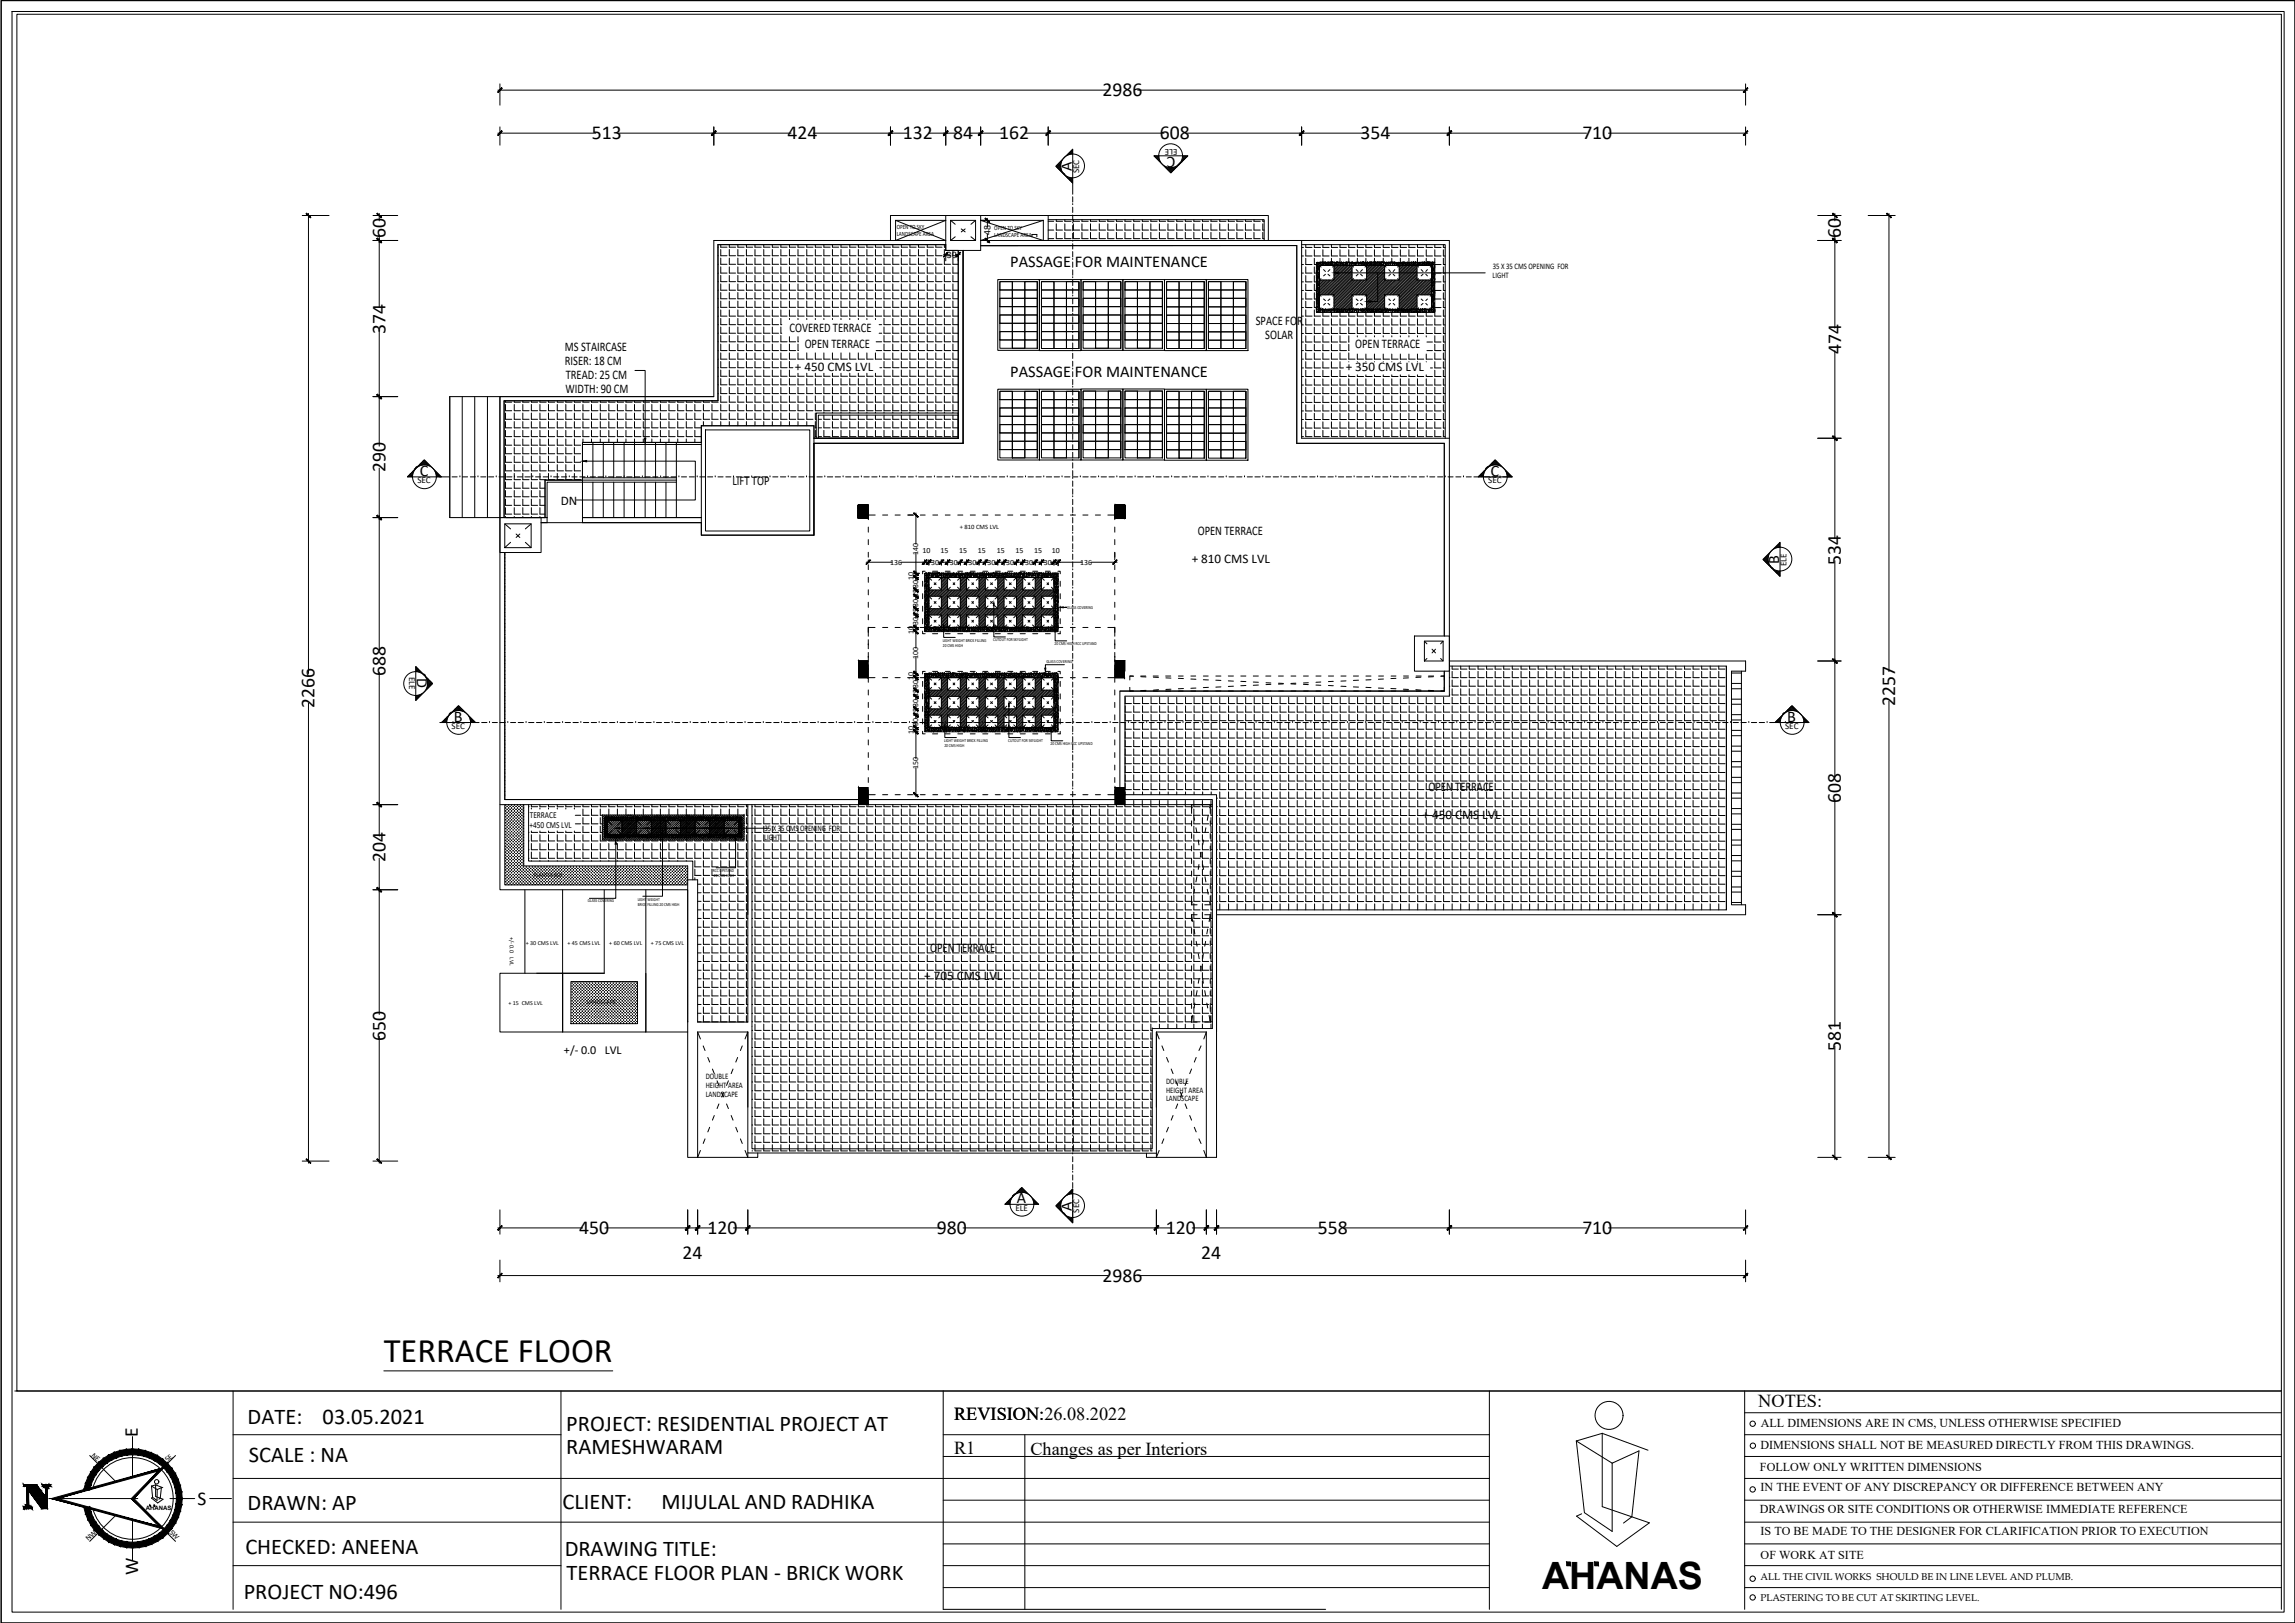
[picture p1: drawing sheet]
<svg xmlns="http://www.w3.org/2000/svg" width="420mm" height="297mm" viewBox="0 0 420 297" stroke-linecap="round" stroke-linejoin="round" font-family="sans-serif">
<defs><g id="words">
<text font-size="6.9" x="282.3" y="290.8">AHANAS</text>
<text font-size="6.3" x="70.3" y="249.3">TERRACE FLOOR</text>
<g font-size="4.1">
<text x="45.3" y="260.7">DATE:</text>
<text x="59.1" y="260.7">03.05.2021</text>
<text x="103.7" y="261.8">PROJECT: RESIDENTIAL PROJECT AT</text>
<text x="45.6" y="267.6">SCALE : NA</text>
<text x="103.7" y="266.2">RAMESHWARAM</text>
<text x="45.3" y="276.3">DRAWN: AP</text>
<text x="103" y="276.3">CLIENT:</text>
<text x="121.1" y="276.3">MIJULAL AND RADHIKA</text>
<text x="44.9" y="284.3">CHECKED: ANEENA</text>
<text x="103.4" y="284.8">DRAWING TITLE:</text>
<text x="44.6" y="292.7">PROJECT NO:496</text>
<text x="103.7" y="289.1">TERRACE FLOOR PLAN - BRICK WORK</text>
</g>
<g font-size="3.6">
<text x="201.8" y="17.6">2986</text>
<text x="108.4" y="25.5">513</text>
<text x="144.1" y="25.5">424</text>
<text x="165.3" y="25.5">132</text>
<text x="174.5" y="25.5">84</text>
<text x="182.9" y="25.5">162</text>
<text x="212.3" y="25.5">608</text>
<text x="249" y="25.5">354</text>
<text x="289.7" y="25.5">710</text>
<text x="70.6" y="43.6" transform="rotate(-90 70.6 43.6)">60</text>
<text x="337" y="43.6" transform="rotate(-90 337 43.6)">60</text>
<text x="70.6" y="61.1" transform="rotate(-90 70.6 61.1)">374</text>
<text x="337.1" y="64.8" transform="rotate(-90 337.1 64.8)">474</text>
<text x="70.6" y="86.4" transform="rotate(-90 70.6 86.4)">290</text>
<text x="337" y="103.4" transform="rotate(-90 337 103.4)">534</text>
<text x="70.6" y="123.8" transform="rotate(-90 70.6 123.8)">688</text>
<text x="57.6" y="129.7" transform="rotate(-90 57.6 129.7)">2266</text>
<text x="347" y="129.3" transform="rotate(-90 347 129.3)">2257</text>
<text x="337" y="147" transform="rotate(-90 337 147)">608</text>
<text x="70.6" y="157.8" transform="rotate(-90 70.6 157.8)">204</text>
<text x="70.6" y="190.4" transform="rotate(-90 70.6 190.4)">650</text>
<text x="337" y="192.3" transform="rotate(-90 337 192.3)">581</text>
<text x="106" y="225.8">450</text>
<text x="129.5" y="225.8">120</text>
<text x="171.5" y="225.8">980</text>
<text x="213.4" y="225.8">120</text>
<text x="241.3" y="225.8">558</text>
<text x="289.7" y="225.8">710</text>
<text x="124.9" y="230.5">24</text>
<text x="219.9" y="230.5">24</text>
<text x="201.8" y="234.6">2986</text>
<text x="25.2" y="263" transform="rotate(-90 25.2 263)">E</text>
<text x="36.2" y="275.5">S</text>
<text x="25.3" y="288.3" transform="rotate(-90 25.3 288.3)">W</text>
</g>
<g font-size="3.3">
<text x="321.9" y="257.5">NOTES:</text>
<text x="174.7" y="259.9">REVISION:</text>
<text x="174.7" y="259.9">REVISION:26.08.2022</text>
<text x="174.7" y="266.1">R1</text>
<text x="188.6" y="266.2">Changes as per Interiors</text>
</g>
<g font-size="3">
<text x="215.2" y="28.7" transform="rotate(180 215.2 28.7)">C</text>
<text x="196.2" y="31.4" transform="rotate(-90 196.2 31.4)">A</text>
<text x="185" y="48.8">PASSAGE FOR MAINTENANCE</text>
<text x="185" y="69">PASSAGE FOR MAINTENANCE</text>
<text x="76.8" y="87.1">C</text>
<text x="272.9" y="87.1" transform="rotate(2 272.9 87.1)">C</text>
<text x="325.7" y="103.2" transform="rotate(-90 325.7 103.2)">B</text>
<text x="76.3" y="124.1" transform="rotate(90 76.3 124.1)">D</text>
<text x="83.1" y="132.1">B</text>
<text x="327.2" y="132.1">B</text>
<text x="186.1" y="220.2">A</text>
<text x="196.2" y="221.6" transform="rotate(-90 196.2 221.6)">A</text>
</g>
<g font-size="2.4">
<text x="229.9" y="59.5">SPACE FOR</text>
<text x="103.4" y="64.3">MS STAIRCASE</text>
<text x="144.6" y="60.8">COVERED TERRACE</text>
<text x="147.3" y="63.6">OPEN TERRACE</text>
<text x="231.6" y="62.1">SOLAR</text>
<text x="248.1" y="63.7">OPEN TERRACE</text>
<text x="103.4" y="66.8">RISER: 18 CM</text>
<text x="103.5" y="72">WIDTH: 90 CM</text>
<text x="103.6" y="69.4">TREAD: 25 CM</text>
<text x="145.5" y="67.9">+ 450 CMS LVL</text>
<text x="246.4" y="67.9">+ 350 CMS LVL</text>
<text x="134.1" y="88.8">LIFT TOP</text>
<text x="102.7" y="92.4">DN</text>
<text x="219.3" y="98">OPEN TERRACE</text>
<text x="218.2" y="103.1">+ 810 CMS LVL</text>
<text x="260.4" y="150">+ 450 CMS LVL</text>
<text x="261.5" y="144.9">OPEN TERRACE</text>
<text x="169.2" y="179.4">+ 705 CMS LVL</text>
<text x="170.3" y="174.2">OPEN TERRACE</text>
</g>
<g font-size="2.2">
<text x="103.3" y="192.9">+/- 0.0 LVL</text>
<text x="322.4" y="261.2">ALL DIMENSIONS ARE IN CMS, UNLESS OTHERWISE SPECIFIED</text>
<text x="322.2" y="269.1">FOLLOW ONLY WRITTEN DIMENSIONS</text>
<text x="322.3" y="265.2">DIMENSIONS SHALL NOT BE MEASURED DIRECTLY FROM THIS DRAWINGS.</text>
<text x="322.3" y="272.9">IN THE EVENT OF ANY DISCREPANCY OR DIFFERENCE BETWEEN ANY</text>
<text x="322.2" y="277">DRAWINGS OR SITE CONDITIONS OR OTHERWISE IMMEDIATE REFERENCE</text>
<text x="322.3" y="281">IS TO BE MADE TO THE DESIGNER FOR CLARIFICATION PRIOR TO EXECUTION</text>
<text x="322.3" y="285.3">OF WORK AT SITE</text>
</g>
<g font-size="1.8">
<text x="173.4" y="47.1">30</text>
<text x="181.4" y="43.1" transform="rotate(-90 181.4 43.1)">48</text>
<text x="322.3" y="289.1">ALL THE CIVIL WORKS SHOULD BE IN LINE LEVEL AND PLUMB.</text>
<text x="322.3" y="293">PLASTERING TO BE CUT AT SKIRTING LEVEL.</text>
</g>
<g font-size="1.7">
<text x="215.6" y="27.3" transform="rotate(180 215.6 27.3)">ELE</text>
<text x="197.6" y="31.7" transform="rotate(-90 197.6 31.7)">SEC</text>
<text x="76.4" y="88.5">SEC</text>
<text x="272.5" y="88.5">SEC</text>
<text x="327.1" y="103.6" transform="rotate(-90 327.1 103.6)">ELE</text>
<text x="74.9" y="123.9" transform="rotate(90 74.9 123.9)">ELE</text>
<text x="82.7" y="133.4">SEC</text>
<text x="326.8" y="133.4">SEC</text>
<text x="97" y="149.7">TERRACE</text>
<text x="96.9" y="151.5">+450 CMS LVL</text>
<text x="185.9" y="221.6">ELE</text>
<text x="197.6" y="221.9" transform="rotate(-90 197.6 221.9)">SEC</text>
</g>
<g font-size="1.5">
<text x="273.3" y="50.9">LIGHT</text>
<text x="273.3" y="49.3">35 X 35 CMS OPENING FOR</text>
<text x="139.9" y="153.7">LIGHT</text>
<text x="140" y="152">35 X 35 CMS OPENING FOR</text>
<text x="129.2" y="197.6">DOUBLE</text>
<text x="129.2" y="199.2">HEIGHT AREA</text>
<text x="129.2" y="200.8">LANDSCAPE</text>
<text x="213.5" y="198.3">DOUBLE</text>
<text x="213.5" y="200">HEIGHT AREA</text>
<text x="213.5" y="201.6">LANDSCAPE</text>
</g>
<g font-size="1.4">
<text x="168.1" y="101.5" transform="rotate(-90 168.1 101.5)">140</text>
<text x="168.9" y="101.1">10</text>
<text x="172.2" y="101.1">15</text>
<text x="175.6" y="101.1">15</text>
<text x="179" y="101.1">15</text>
<text x="182.5" y="101.1">15</text>
<text x="185.9" y="101.1">15</text>
<text x="189.4" y="101.1">15</text>
<text x="192.6" y="101.1">10</text>
<text x="163" y="103.3">136</text>
<text x="167.3" y="106.1" transform="rotate(-90 167.3 106.1)">10</text>
<text x="168.1" y="107.6" transform="rotate(-90 168.1 107.6)">30</text>
<text x="170.5" y="103.3">30</text>
<text x="173.9" y="103.3">30</text>
<text x="177.3" y="103.3">30</text>
<text x="180.8" y="103.3">30</text>
<text x="184.2" y="103.3">30</text>
<text x="187.7" y="103.3">30</text>
<text x="191.1" y="103.3">30</text>
<text x="197.8" y="103.3">136</text>
<text x="168.1" y="112.7" transform="rotate(-90 168.1 112.7)">1530</text>
<text x="168.1" y="109.3" transform="rotate(-90 168.1 109.3)">15</text>
<text x="167.3" y="116" transform="rotate(-90 167.3 116)">10</text>
<text x="168.1" y="114.5" transform="rotate(-90 168.1 114.5)">30</text>
<text x="167.3" y="124.4" transform="rotate(-90 167.3 124.4)">10</text>
<text x="168.1" y="125.9" transform="rotate(-90 168.1 125.9)">30</text>
<text x="168.1" y="120.6" transform="rotate(-90 168.1 120.6)">100</text>
<text x="168.1" y="131" transform="rotate(-90 168.1 131)">1530</text>
<text x="168.1" y="127.6" transform="rotate(-90 168.1 127.6)">15</text>
<text x="167.3" y="134.3" transform="rotate(-90 167.3 134.3)">10</text>
<text x="168.1" y="132.8" transform="rotate(-90 168.1 132.8)">30</text>
<text x="168.1" y="140.8" transform="rotate(-90 168.1 140.8)">150</text>
<text x="16.6" y="266.4" transform="rotate(45 16.6 266.4)">NE</text>
<text x="30.7" y="267.6" transform="rotate(-44 30.7 267.6)">SE</text>
<text x="30.9" y="280.5" transform="rotate(45 30.9 280.5)">SW</text>
<text x="16.2" y="282.1" transform="rotate(-44 16.2 282.1)">NW</text>
</g>
<g font-size="1.2">
<text x="164.2" y="41.9">OPEN TO SKY</text>
<text x="164.2" y="43.2">LANDSCAPE AREA</text>
<text x="182" y="42.1">OPEN TO SKY</text>
<text x="182" y="43.4">LANDSCAPE AREA</text>
<text x="175.7" y="96.8">+ 810 CMS LVL</text>
<text x="97.7" y="160.6">PLANTER BOX</text>
</g>
<g font-size="1.1">
<text x="93.3" y="171.4" transform="rotate(90 93.3 171.4)">+/- 0.0 LVL</text>
<text x="96.3" y="173">+ 30 CMS LVL</text>
<text x="103.9" y="173">+ 45 CMS LVL</text>
<text x="111.5" y="173">+ 60 CMS LVL</text>
<text x="119.2" y="173">+ 75 CMS LVL</text>
<text x="93.1" y="184">+ 15 CMS LVL</text>
<text x="107.4" y="183.8">LANDSCAPE</text>
<text x="26.7" y="276.3" transform="rotate(1 26.7 276.3)">AHANAS</text>
</g>
<g font-size=".8">
<text x="195.4" y="111.4">GLASS COVERING</text>
<text x="172.6" y="117.4">LIGHT WEIGHT BRICK FILLING</text>
<text x="172.6" y="118.3">20 CMS HIGH</text>
<text x="181.8" y="117.4">CUTOUT FOR SKYLIGHT</text>
<text x="193.1" y="118.1">20 CMS HIGH RCC UPSTAND</text>
<text x="191.6" y="121.3">GLASS COVERING</text>
<text x="172.8" y="135.7">LIGHT WEIGHT BRICK FILLING</text>
<text x="172.9" y="136.6">20 CMS HIGH</text>
<text x="184.6" y="135.8">CUTOUT FOR SKYLIGHT</text>
<text x="192.3" y="136.4">20 CMS HIGH RCC UPSTAND</text>
<text x="130.5" y="159.5">RCC UPSTAND</text>
<text x="130.7" y="160.4">20 CMS HIGH</text>
<text x="107.6" y="165.2">GLASS COVERING</text>
<text x="116.8" y="164.9">LIGHT WEIGHT</text>
<text x="116.8" y="165.8">BRICK FILLING 20 CMS HIGH</text>
</g>
</g></defs>
<!-- layer: ADFS_ELE4 -->
<g fill="none" stroke="#000" stroke-width=".18">
<path d="M173.1 39.4v6.4h6.4v-6.4M180.8 39.9v1.6M191.9 39.4h40.3v4.6M191.9 39.4v4.6M191.9 39.4h-28.9v4.6M131.4 44.8h41.7M164 40.3l9.1 3.7h-42.4v28.6h-39.2v22.1M164 40.3h9.1l-9.1 3.7zM172.8 46.6h.8M173.1 46.6v1.1M174 40.3h4.6v3.7h-4.6zM174 40.3l.9 .7"/>
<path d="M174.9 43.3l-.9 .7M174.9 46.6h.9M175.4 45.8v34.4M176 41.9l.7 .5M176.3 45.8v35.3h-27.3v16.8h-20.6v-2.2h-29.3M176.7 41.9l-.7 .5M177.8 43.3l.8 .7M178.6 40.3l-.8 .7M179.5 40.3h11.5v3.7zM179.5 44.9h57.9v36.2h27v35.3M180.8 42.8v1.6M191 40.3l-11.5 3.7h58.8"/>
<path d="M191.9 40.2h39.5v3.8M238.3 44h27v36.2M238.3 44.8h26.3v35.4M238.3 44v36.2h27M241.6 54h2.6v2.6h-2.6zM241.6 48.6h2.6v2.7h-2.6zM241.6 48.6l.3 .3M241.6 54l.3 .2M241.9 51l-.3 .3M241.9 56.3l-.3 .3M242.3 49.3l.4 .4M242.3 54.7l.4 .3"/>
<path d="M242.7 50.2l-.4 .3M242.7 55.5l-.4 .3M243.1 50.2l.4 .3M243.1 55.5l.4 .3M243.5 49.3l-.4 .4M243.5 54.7l-.4 .3M244 51l.2 .3M244 56.3l.2 .3M244.2 48.6l-.2 .3M244.2 54l-.2 .2M245 49.9h26.9M247.5 54h2.7v2.6h-2.7z"/>
<path d="M247.5 48.6h2.7v2.7h-2.7zM247.5 48.6l.3 .3M247.5 54l.3 .2M247.8 56.3l-.3 .3M247.8 51l-.3 .3M248.3 54.7l.3 .3M248.3 49.3l.3 .4M248.6 55.5l-.3 .3M248.6 50.2l-.3 .3M249.1 50.2l.3 .3M249.1 55.5l.3 .3M249.4 54.7l-.3 .3"/>
<path d="M249.4 49.3l-.3 .4M249.9 51l.3 .3M249.9 56.3l.3 .3M250.2 54l-.3 .2M250.2 48.6l-.3 .3M252.2 49.9v5.3h-1.2M253.5 48.6h2.7v2.7h-2.7zM253.5 54h2.7v2.6h-2.7zM253.5 48.6l.2 .3M253.5 54l.2 .2M253.7 51l-.2 .3M253.7 56.3l-.2 .3"/>
<path d="M254.3 49.3l.3 .4M254.3 54.7l.3 .3M254.6 55.5l-.3 .3M254.6 50.2l-.3 .3M255.1 50.2l.3 .3M255.1 55.5l.3 .3M255.4 54.7l-.3 .3M255.4 49.3l-.3 .4M255.9 51l.3 .3M255.9 56.3l.3 .3M256.2 48.6l-.3 .3M256.2 54l-.3 .2"/>
<path d="M259.4 48.6h2.7v2.7h-2.7zM259.4 54h2.7v2.6h-2.7zM259.4 48.6l.3 .3M259.4 54l.3 .2M259.7 51l-.3 .3M259.7 56.3l-.3 .3M260.2 49.3l.3 .4M260.2 54.7l.3 .3M260.5 50.2l-.3 .3M260.5 55.5l-.3 .3M261 50.2l.3 .3M261 55.5l.3 .3"/>
<path d="M261.3 49.3l-.3 .4M261.3 54.7l-.3 .3M261.8 51l.3 .3M261.8 56.3l.3 .3M262.1 48.6l-.3 .3M262.1 54l-.3 .2M92.3 73.3v21.4v-21.4h39.1v-28.5v28.5zM116.2 67.8h1.9v12.4M128.4 77.9h20.6v20h-20.6zM128.4 77.9h20.6v2.3h26.4M128.4 77.9v3.1h-21.8v6.9M129.2 78.7h19.1v18.5h-19.1z"/>
<path d="M91.5 94.7h7.6v6.4h-7.6zM91.5 94.7h8.7M92.4 95.9h4.8v4.3h-4.8zM92.4 95.9l1.1 .9M93.5 99.3l-1.1 .9M94.5 97.7l.7 .7M95.2 97.7l-.7 .7M96.2 99.3l1 .9M97.2 95.9l-1 .9M99.8 87.9v6.8v-6.8h6.8zM106.6 88.3h-6.4v7.4M107.4 84.4h19.9v7.1h-21.8"/>
<path d="M128.4 94.7h-21.8v1M149.4 80.2v-4.6h26v4.6M149.8 80.2v-4.2h25.6v4.2M265.3 80.2v47.2h-59.3v19.9M92.4 101.1v45.2M159 117.8v.9M160.2 114.8h-1.2v1.6M161.6 114.8h.9M163.9 114.8h.9M166.2 114.8h.9M168.4 114.8h1M169.3 104.9h24.4v10.7h-24.4z"/>
<path d="M170.1 112.6h2.2v2.2h-2.2zM170.1 109.1h2.2v2.3h-2.2zM170.1 105.7h2.2v2.3h-2.2zM170.1 105.7h22.9v9.1h-22.9zM170.1 105.7l.5 .5M170.1 109.1l.5 .5M170.1 112.6l.5 .5M170.6 114.4l-.5 .4M170.6 110.9l-.5 .5M170.6 107.5l-.5 .5M170.7 114.8h1M171 106.7l.4 .3"/>
<path d="M171 110.1l.4 .3M171 113.5l.4 .4M171.4 113.5l-.4 .4M171.4 110.1l-.4 .3M171.4 106.7l-.4 .3M171.9 107.5l.4 .5M171.9 110.9l.4 .5M171.9 114.4l.4 .4M172.3 112.6l-.4 .5M172.3 109.1l-.4 .5M172.3 105.7l-.4 .5M173.1 114.8h.8"/>
<path d="M173.5 112.6h2.3v2.2h-2.3zM173.5 109.1h2.3v2.3h-2.3zM173.5 105.7h2.3v2.3h-2.3zM173.5 109.1l.5 .5M173.5 105.7l.5 .5M173.5 112.6l.5 .5M174 110.9l-.5 .5M174 107.5l-.5 .5M174 114.4l-.5 .4M174.5 106.7l.3 .3M174.5 110.1l.3 .3M174.5 113.5l.3 .4"/>
<path d="M174.8 113.5l-.3 .4M174.8 110.1l-.3 .3M174.8 106.7l-.3 .3M175.3 107.5l.5 .5M175.3 110.9l.5 .5M175.3 114.4l.5 .4M175.3 114.8h.9M175.8 112.6l-.5 .5M175.8 109.1l-.5 .5M175.8 105.7l-.5 .5M177 112.6h2.2v2.2h-2.2zM177 109.1h2.2v2.3h-2.2z"/>
<path d="M177 105.7h2.2v2.3h-2.2zM177 105.7l.4 .5M177 109.1l.4 .5M177 112.6l.4 .5M177.4 114.4l-.4 .4M177.4 110.9l-.4 .5M177.4 107.5l-.4 .5M177.6 114.8h.9M177.9 106.7l.3 .3M177.9 110.1l.3 .3M177.9 113.5l.3 .4M178.2 113.5l-.3 .4"/>
<path d="M178.2 110.1l-.3 .3M178.2 106.7l-.3 .3M178.7 110.9l.5 .5M178.7 107.5l.5 .5M178.7 114.4l.5 .4M179.2 112.6l-.5 .5M179.2 109.1l-.5 .5M179.2 105.7l-.5 .5M179.9 114.8h.9M180.4 112.6h2.3v2.2h-2.3zM180.4 109.1h2.3v2.3h-2.3zM180.4 105.7h2.3v2.3h-2.3z"/>
<path d="M180.4 112.6l.5 .5M180.4 109.1l.5 .5M180.4 105.7l.5 .5M180.9 114.4l-.5 .4M180.9 110.9l-.5 .5M180.9 107.5l-.5 .5M181.4 113.5l.3 .4M181.4 110.1l.3 .3M181.4 106.7l.3 .3M181.7 113.5l-.3 .4M181.7 110.1l-.3 .3M181.7 106.7l-.3 .3"/>
<path d="M182.2 110.9l.5 .5M182.2 107.5l.5 .5M182.2 114.4l.5 .4M182.2 114.8h.9M182.7 112.6l-.5 .5M182.7 109.1l-.5 .5M182.7 105.7l-.5 .5M183.8 112.6h2.3v2.2h-2.3zM183.8 109.1h2.3v2.3h-2.3zM183.8 105.7h2.3v2.3h-2.3zM183.8 112.6l.5 .5M183.8 109.1l.5 .5"/>
<path d="M183.8 105.7l.5 .5M184.3 110.9l-.5 .5M184.3 107.5l-.5 .5M184.3 114.4l-.5 .4M184.5 114.8h.9M184.8 110.1l.3 .3M184.8 106.7l.3 .3M184.8 113.5l.3 .4M185.1 110.1l-.3 .3M185.1 106.7l-.3 .3M185.1 113.5l-.3 .4M185.6 110.9l.5 .5"/>
<path d="M185.6 107.5l.5 .5M185.6 114.4l.5 .4M186.1 109.1l-.5 .5M186.1 105.7l-.5 .5M186.1 112.6l-.5 .5M186.8 114.8h.9M187.2 112.6h2.3v2.2h-2.3zM187.2 109.1h2.3v2.3h-2.3zM187.2 105.7h2.3v2.3h-2.3zM187.2 105.7l.5 .5M187.2 109.1l.5 .5M187.2 112.6l.5 .5"/>
<path d="M187.7 107.5l-.5 .5M187.7 110.9l-.5 .5M187.7 114.4l-.5 .4M188.2 106.7l.4 .3M188.2 110.1l.4 .3M188.2 113.5l.4 .4M188.6 106.7l-.4 .3M188.6 110.1l-.4 .3M188.6 113.5l-.4 .4M189 107.5l.5 .5M189 110.9l.5 .5M189 114.4l.5 .4"/>
<path d="M189.1 114.8h.9M189.5 105.7l-.5 .5M189.5 109.1l-.5 .5M189.5 112.6l-.5 .5M190.7 112.6h2.3v2.2h-2.3zM190.7 109.1h2.3v2.3h-2.3zM190.7 105.7h2.3v2.3h-2.3zM190.7 109.1l.5 .5M190.7 105.7l.5 .5M190.7 112.6l.5 .5M191.2 107.5l-.5 .5M191.2 110.9l-.5 .5"/>
<path d="M191.2 114.4l-.5 .4M191.4 114.8h.9M191.7 106.7l.3 .3M191.7 110.1l.3 .3M191.7 113.5l.3 .4M192 113.5l-.3 .4M192 110.1l-.3 .3M192 106.7l-.3 .3M192.5 107.5l.5 .5M192.5 110.9l.5 .5M192.5 114.4l.5 .4M193 112.6l-.5 .5"/>
<path d="M193 109.1l-.5 .5M193 105.7l-.5 .5M193.7 114.8h.9M196 114.8h.9M198.2 114.8h1M200.5 114.8h1M202.8 114.8h1.3v1.6M204.1 117.8v.9M259 116.4h6.3v6.4h-6.3zM260.8 117.3h3.4v3.7h-3.4zM260.8 117.3l.4 .5M262.2 118.8l.6 .7"/>
<path d="M262.8 118.8l-.6 .7M264.2 117.3l-.5 .5M159 122.4v1.6h1.2M159 120.1v.9M161.6 124h.9M163.9 124h.9M166.2 124h.9M168.4 124h1M169.3 123.3h24.4v10.6h-24.4zM170.1 130.9h2.2v2.3h-2.2zM170.1 127.5h2.2v2.2h-2.2zM170.1 124h2.2v2.3h-2.2z"/>
<path d="M170.1 124h22.9v9.2h-22.9zM170.1 124l.5 .5M170.1 127.5l.5 .5M170.1 130.9l.5 .5M170.6 132.7l-.5 .5M170.6 129.2l-.5 .5M170.6 125.8l-.5 .5M170.7 124h1M171 125l.4 .3M171 128.4l.4 .4M171 131.9l.4 .3M171.4 131.9l-.4 .3"/>
<path d="M171.4 128.4l-.4 .4M171.4 125l-.4 .3M171.9 125.8l.4 .5M171.9 129.2l.4 .5M171.9 132.7l.4 .5M172.3 130.9l-.4 .5M172.3 127.5l-.4 .5M172.3 124l-.4 .5M173 124h.9M173.5 130.9h2.3v2.3h-2.3zM173.5 127.5h2.3v2.2h-2.3zM173.5 124h2.3v2.3h-2.3z"/>
<path d="M173.5 127.5l.5 .5M173.5 124l.5 .5M173.5 130.9l.5 .5M174 132.7l-.5 .5M174 129.2l-.5 .5M174 125.8l-.5 .5M174.5 125l.3 .3M174.5 128.4l.3 .4M174.5 131.9l.3 .3M174.8 131.9l-.3 .3M174.8 128.4l-.3 .4M174.8 125l-.3 .3"/>
<path d="M175.3 129.2l.5 .5M175.3 125.8l.5 .5M175.3 132.7l.5 .5M175.3 124h.9M175.8 130.9l-.5 .5M175.8 127.5l-.5 .5M175.8 124l-.5 .5M177 130.9h2.2v2.3h-2.2zM177 127.5h2.2v2.2h-2.2zM177 124h2.2v2.3h-2.2zM177 124l.4 .5M177 127.5l.4 .5"/>
<path d="M177 130.9l.4 .5M177.4 132.7l-.4 .5M177.4 129.2l-.4 .5M177.4 125.8l-.4 .5M177.6 124h.9M177.9 125l.3 .3M177.9 128.4l.3 .4M177.9 131.9l.3 .3M178.2 131.9l-.3 .3M178.2 128.4l-.3 .4M178.2 125l-.3 .3M178.7 132.7l.5 .5"/>
<path d="M178.7 129.2l.5 .5M178.7 125.8l.5 .5M179.2 130.9l-.5 .5M179.2 127.5l-.5 .5M179.2 124l-.5 .5M179.9 124h.9M180.4 130.9h2.3v2.3h-2.3zM180.4 127.5h2.3v2.2h-2.3zM180.4 124h2.3v2.3h-2.3zM180.4 130.9l.5 .5M180.4 127.5l.5 .5M180.4 124l.5 .5"/>
<path d="M180.9 132.7l-.5 .5M180.9 129.2l-.5 .5M180.9 125.8l-.5 .5M181.4 131.9l.3 .3M181.4 128.4l.3 .4M181.4 125l.3 .3M181.7 131.9l-.3 .3M181.7 128.4l-.3 .4M181.7 125l-.3 .3M182.2 132.7l.5 .5M182.2 129.2l.5 .5M182.2 125.8l.5 .5"/>
<path d="M182.2 124h.9M182.7 130.9l-.5 .5M182.7 127.5l-.5 .5M182.7 124l-.5 .5M183.8 130.9h2.3v2.3h-2.3zM183.8 127.5h2.3v2.2h-2.3zM183.8 124h2.3v2.3h-2.3zM183.8 130.9l.5 .5M183.8 127.5l.5 .5M183.8 124l.5 .5M184.3 129.2l-.5 .5M184.3 125.8l-.5 .5"/>
<path d="M184.3 132.7l-.5 .5M184.5 124h.9M184.8 131.9l.3 .3M184.8 128.4l.3 .4M184.8 125l.3 .3M185.1 128.4l-.3 .4M185.1 125l-.3 .3M185.1 131.9l-.3 .3M185.6 132.7l.5 .5M185.6 129.2l.5 .5M185.6 125.8l.5 .5M186.1 127.5l-.5 .5"/>
<path d="M186.1 130.9l-.5 .5M186.1 124l-.5 .5M186.8 124h.9M187.2 130.9h2.3v2.3h-2.3zM187.2 127.5h2.3v2.2h-2.3zM187.2 124h2.3v2.3h-2.3zM187.2 130.9l.5 .5M187.2 127.5l.5 .5M187.2 124l.5 .5M187.7 125.8l-.5 .5M187.7 129.2l-.5 .5M187.7 132.7l-.5 .5"/>
<path d="M188.2 131.9l.4 .3M188.2 128.4l.4 .4M188.2 125l.4 .3M188.6 125l-.4 .3M188.6 128.4l-.4 .4M188.6 131.9l-.4 .3M189 132.7l.5 .5M189 129.2l.5 .5M189 125.8l.5 .5M189.1 124h.9M189.5 127.5l-.5 .5M189.5 130.9l-.5 .5"/>
<path d="M189.5 124l-.5 .5M190.7 130.9h2.3v2.3h-2.3zM190.7 127.5h2.3v2.2h-2.3zM190.7 124h2.3v2.3h-2.3zM190.7 130.9l.5 .5M190.7 127.5l.5 .5M190.7 124l.5 .5M191.2 125.8l-.5 .5M191.2 129.2l-.5 .5M191.2 132.7l-.5 .5M191.3 124h1M191.7 125l.3 .3"/>
<path d="M191.7 128.4l.3 .4M191.7 131.9l.3 .3M192 131.9l-.3 .3M192 128.4l-.3 .4M192 125l-.3 .3M192.5 125.8l.5 .5M192.5 129.2l.5 .5M192.5 132.7l.5 .5M193 124l-.5 .5M193 130.9l-.5 .5M193 127.5l-.5 .5M193.7 124h.9"/>
<path d="M196 124h.9M198.2 124h.9M200.5 124h1M204.1 120.1v.9M204.1 122.4v1.6h-1.3M205 126.5h59.4v-3.7v3.7h-59.4v19.8h-112.6M206.8 125.8v.7M206.8 123.7l.7 .1M207.5 123.7h-.7v.7M208.8 123.7h1M208.9 123.9h.9M209.8 126.4h-.9"/>
<path d="M211.1 123.7h.9M211.2 123.9l.9 .1M212.1 126.2l-.9 .1M213.4 123.7h.9M213.4 124.1h1M214.4 126.1l-1 .1M215.7 123.7h.9M215.7 124.1l1 .1M216.7 126l-1 .1M218 123.7h.9M218 124.3h.9M218.9 125.9l-.9 .1"/>
<path d="M220.3 123.7h.9M220.3 124.4h.9M221.2 125.8h-.9M222.6 123.7h.9M222.6 124.5h.9M223.5 125.7l-.9 .1M224.9 123.7h.9M224.9 124.6l.9 .1M225.8 125.6h-.9M227.2 123.7h.9M227.2 124.7h.9M228.1 125.5h-.9"/>
<path d="M229.4 123.7h1M229.4 124.8l1 .1M230.4 125.4h-1M231.7 123.7h1M231.8 125h.9M232.7 125.3h-.9M234.1 123.7h.9M234.1 125l.9 .1M235 125.2h-.9M236.3 123.7h.9M236.3 125.2h.9M237.2 125l-.9 .1"/>
<path d="M238.6 123.7h.9M238.6 125.3h.9M239.5 125h-.9M240.9 123.7h1M240.9 125.4h.9M241.8 124.8l-.9 .1M243.2 123.7h.9M243.2 125.5h.9M244.1 124.7h-.9M245.5 123.7h.9M245.5 125.6h.9M246.4 124.6l-.9 .1"/>
<path d="M247.8 123.7h.9M247.8 125.7l.9 .1M248.7 124.5h-.9M250.1 123.7h.9M250.1 125.8h.9M251 124.4h-.9M252.3 125.9l1 .1M252.4 123.7h.9M253.3 124.3h-1M254.6 126l1 .1M254.7 123.7h.9M255.6 124.1l-1 .1"/>
<path d="M256.9 126.1l1 .1M257 123.7h.9M257.9 124.1h-1M259.2 126.2l.9 .1M259.2 123.7h1M260.1 123.9l-.9 .1M261.2 120.5l-.4 .5M261.5 126.4h.9M261.5 123.7h1M262.4 123.9h-.9M263.7 120.5l.5 .5M263.8 123.7h.6v.7"/>
<path d="M264.4 125.8v.7h-.6M264.4 123.7l-.6 .1M265.3 121.9h50.8v44.6h-93.4M265.3 121h54.3M91.5 147.3h130.5M92.4 147.3v14.7h33.5M92.4 146.3h112.6M95.9 147.3v11.2h30v53.3h1.8v-22.9M96.8 147.3v10.3h30v3.4M110.7 149.5h25.1v3.9h-25.1zM111.2 150.1h2.7v2.7h-2.7zM111.2 150.1h24.1v2.7h-24.1z"/>
<path d="M111.2 150.1l.9 .9M112.1 152l-.9 .8M112.7 154.5v9.9h-4.8M113 152l.9 .8M113.4 151.6h27.3M113.9 150.1l-.9 .9M116.5 150.1h2.8v2.7h-2.8zM116.5 150.1l.9 .9M117.4 152l-.9 .8M118.4 152l.9 .8M119.3 150.1l-.9 .9M121.3 152.7v11.3h-3.6"/>
<path d="M121.9 150.1h2.7v2.7h-2.7zM121.9 150.1l.9 .9M122.8 152l-.9 .8M123.7 152l.9 .8M124.6 150.1l-.9 .9M127.3 150.1h2.6v2.7h-2.6zM127.3 150.1l.8 .9M128.1 152l-.8 .8M129.1 152l.8 .8M129.9 150.1l-.8 .9M132.6 150.1h2.7v2.7h-2.7zM132.6 150.1l.8 .9"/>
<path d="M133.4 152l-.8 .8M134.4 152l.9 .8M134.7 153.8v5h-3.6M135.3 150.1l-.9 .9M136.9 147.3v39.8h-9.2M137.7 147.3v63h73.2v-22.2M218.1 150.2v1M218.1 152.6v.8M218.1 154.8v.9M218.1 157.1v1M218.1 159.4v.9M218.3 147.9l-.2-.6v1.6"/>
<path d="M218.5 149.2l.2 .9M218.9 151.5l.2 .9M219.4 153.7l.1 .9M219.5 158.2l-.1 .9M219.8 156l.1 .9M219.9 156l-.1 .9M220.2 158.2l.1 .9M220.3 153.7l-.1 .9M220.8 151.5l-.2 .9M221.2 149.2l-.2 .9M221.4 147.9l.2-.6v1.6M221.6 150.2v1"/>
<path d="M221.6 152.6v.8M221.6 154.8v.9M221.6 157.1v1M221.6 159.4v.9M222.7 147.3v-1.9h-16.7v.9h16v41.9h-11.1M222.7 146.3v65.5h-11M125.9 161h1.8M218.1 167.4l.3 1.3M218.1 161.7v.9M218.1 164v1.6M218.1 167.4v1.2M218.1 169.9v.9"/>
<path d="M218.1 172.2v.9M218.1 174.5v.9M218.1 176.8v.9M218.1 179.1v.9M218.1 167.4h1.1M218.1 165.6h1.1M218.3 165l-.2 .6M218.6 170l.1 .9M218.7 162.8l-.2 .8M219 172.3l.2 .9M219.1 160.5l-.2 .9M219.4 174.5l.1 1"/>
<path d="M219.5 179.1l-.1 .8M219.8 176.8l.1 .9M219.9 176.8l-.1 .9M220.2 179.1l.1 .8M220.3 174.5l-.1 1M220.6 167.4h1M220.6 165.6h1M220.6 160.5l.2 .9M220.7 172.3l-.1 .9M221 162.8l.2 .8M221.1 170l-.2 .9M221.4 165l.2 .6"/>
<path d="M221.6 167.4l-.2 1.3M221.6 161.7v.9M221.6 164v1.6M221.6 167.4v1.2M221.6 169.9v.9M221.6 172.2v.9M221.6 174.5v.9M221.6 176.8v.9M221.6 179.1v.9M222.7 167.4h96.9M127.7 188.9l.5 1.2M127.7 188.9h9.2"/>
<path d="M128.7 191.4l.4 .9M129.6 193.5l.3 .9M130.4 195.7l.4 .8M131.3 197.8l.3 .9M132.1 199.9l.4 .9M132.5 199.9l-.4 .9M133.4 197.8l-.4 .9M134.2 195.7l-.3 .8M135 193.5l-.3 .9M135.9 191.4l-.3 .9M136.9 188.9v22.1l74.8 .1M136.9 188.9l-.5 1.2"/>
<path d="M211.7 188.9l.5 1.2M212.7 191.4l.4 .9M213.6 193.5l.3 .9M214.4 195.7l.4 .8M215.3 197.8l.3 .9M216.1 199.9l.4 .9M216.5 199.9l-.4 .9M217.3 197.8l-.3 .9M218.1 187.1h1.1M218.1 195.7l-.3 .8M218.1 181.4v.9M218.1 183.7v.9"/>
<path d="M218.1 186v1.1M218.4 185.8l-.3 1.3M218.7 183.6l-.1 .9M219 193.5l-.3 .9M219.2 181.3l-.2 .9M219.9 191.4l-.4 .9M220.6 187.1h1M220.6 181.3l.1 .9M220.9 188.9h-9.2v22.9M220.9 188.9v22.9l-.5-1.2M220.9 188.9l-.5 1.2M220.9 183.6l.2 .9"/>
<path d="M221.4 185.8l.2 1.3M221.6 181.4v.9M221.6 183.7v1.4M221.6 186v1.1M128.2 210.6l-.5 1.2h9.2l-.5-1.2M129.1 208.4l-.4 .9M129.9 206.3l-.3 .9M130.8 204.2l-.4 .8M131.6 202l-.3 .9M133 202l.4 .9M133.9 204.2l.3 .8M134.7 206.3l.3 .9"/>
<path d="M135.6 208.4l.3 .9M212.2 210.6l-.5 1.2M213.1 208.4l-.4 .9M213.9 206.3l-.3 .9M214.8 204.2l-.4 .8M215.6 202l-.3 .9M217 202l.3 .9M217.8 204.2l.3 .8M218.7 206.3l.3 .9M219.5 208.4l.4 .9"/>
</g>
<!-- layer: ADFS_HATCH -->
<g fill="none" stroke="#000" stroke-width=".18">
<path d="M131.4 45.2h.1M131.4 46.8h.1M131.4 48.4h.1M131.4 50h.1M131.4 51.5h.1M131.4 53.1h.1M131.4 54.7h.1M131.4 56.2h.1M131.4 57.9h.1M131.4 59.4h.1M132 44.8v.4h1.1M132 45.7v1.1h1.1"/>
<path d="M132 47.2v1.2h1.1M132 48.8v1.2h1.1M132 50.4v1.1h1.1M132 52v1.1h1.1M132 53.5v1.2h1.1M132 55.1v1.1h1.1M132 56.7v1.2h1.1M132 58.3v1.1h1.1M132 59.8v1.2h1.1M133.5 44.8v.4h1.2M133.5 45.7v1.1h1.2M133.5 47.2v1.2h1.2"/>
<path d="M133.5 48.8v1.2h1.2M133.5 50.4v1.1h1.2M133.5 52v1.1h1.2M133.5 53.5v1.2h1.2M133.5 55.1v1.1h1.2M133.5 56.7v1.2h1.2M133.5 58.3v1.1h1.2M133.5 59.8v1.2h1.2M135.1 44.8v.4h1.1M135.1 45.7v1.1h1.1M135.1 47.2v1.2h1.1M135.1 48.8v1.2h1.1"/>
<path d="M135.1 50.4v1.1h1.1M135.1 52v1.1h1.1M135.1 53.5v1.2h1.1M135.1 55.1v1.1h1.1M135.1 56.7v1.2h1.1M135.1 58.3v1.1h1.1M135.1 59.8v1.2h1.1M136.7 44.8v.4h1.1M136.7 45.7v1.1h1.1M136.7 47.2v1.2h1.1M136.7 48.8v1.2h1.1M136.7 50.4v1.1h1.1"/>
<path d="M136.7 52v1.1h1.1M136.7 53.5v1.2h1.1M136.7 55.1v1.1h1.1M136.7 56.7v1.2h1.1M136.7 58.3v1.1h1.1M136.7 59.8v1.2h1.1M138.2 44.8v.4h1.2M138.2 45.7v1.1h1.2M138.2 47.2v1.2h1.2M138.2 48.8v1.2h1.2M138.2 50.4v1.1h1.2M138.2 52v1.1h1.2"/>
<path d="M138.2 53.5v1.2h1.2M138.2 55.1v1.1h1.2M138.2 56.7v1.2h1.2M138.2 58.3v1.1h1.2M138.2 59.8v1.2h1.2M139.8 44.8v.4h1.2M139.8 45.7v1.1h1.2M139.8 47.2v1.2h1.2M139.8 48.8v1.2h1.2M139.8 50.4v1.1h1.2M139.8 52v1.1h1.2M139.8 53.5v1.2h1.2"/>
<path d="M139.8 55.1v1.1h1.2M139.8 56.7v1.2h1.2M139.8 58.3v1.1h1.2M139.8 59.8v1.2h1.2M141.4 44.8v.4h1.1M141.4 45.7v1.1h1.1M141.4 47.2v1.2h1.1M141.4 48.8v1.2h1.1M141.4 50.4v1.1h1.1M141.4 52v1.1h1.1M141.4 53.5v1.2h1.1M141.4 55.1v1.1h1.1"/>
<path d="M141.4 56.7v1.2h1.1M141.4 58.3v1.1h1.1M141.4 59.8v1.2h1.1M143 44.8v.4h1.1M143 45.7v1.1h1.1M143 47.2v1.2h1.1M143 48.8v1.2h1.1M143 50.4v1.1h1.1M143 52v1.1h1.1M143 53.5v1.2h1.1M143 55.1v1.1h1.1M143 56.7v1.2h1.1"/>
<path d="M143 58.3v1.1h.1M143 59.8v1.2h.1M144.5 44.8v.4h1.2M144.5 45.7v1.1h1.2M144.5 47.2v1.2h1.2M144.5 48.8v1.2h1.2M144.5 50.4v1.1h1.2M144.5 52v1.1h1.2M144.5 53.5v1.2h1.2M144.5 55.1v1.1h1.2M144.5 56.7v1.2h1.2M144.5 58.3v.2"/>
<path d="M146.1 44.8v.4h1.1M146.1 45.7v1.1h1.1M146.1 47.2v1.2h1.1M146.1 48.8v1.2h1.1M146.1 50.4v1.1h1.1M146.1 52v1.1h1.1M146.1 53.5v1.2h1.1M146.1 55.1v1.1h1.1M146.1 56.7v1.2h1.1M146.1 58.3v.2M147.7 44.8v.4h1.1M147.7 45.7v1.1h1.1"/>
<path d="M147.7 47.2v1.2h1.1M147.7 48.8v1.2h1.1M147.7 50.4v1.1h1.1M147.7 52v1.1h1.1M147.7 53.5v1.2h1.1M147.7 55.1v1.1h1.1M147.7 56.7v1.2h1.1M147.7 58.3v.2M149.3 44.8v.4h1.1M149.3 45.7v1.1h1.1M149.3 47.2v1.2h1.1M149.3 48.8v1.2h1.1"/>
<path d="M149.3 50.4v1.1h1.1M149.3 52v1.1h1.1M149.3 53.5v1.2h1.1M149.3 55.1v1.1h1.1M149.3 56.7v1.2h1.1M149.3 58.3v.2M150.8 44.8v.4h1.2M150.8 45.7v1.1h1.2M150.8 47.2v1.2h1.2M150.8 48.8v1.2h1.2M150.8 50.4v1.1h1.2M150.8 52v1.1h1.2"/>
<path d="M150.8 53.5v1.2h1.2M150.8 55.1v1.1h1.2M150.8 56.7v1.2h1.2M150.8 58.3v.2M152.4 44.8v.4h1.1M152.4 45.7v1.1h1.1M152.4 47.2v1.2h1.1M152.4 48.8v1.2h1.1M152.4 50.4v1.1h1.1M152.4 52v1.1h1.1M152.4 53.5v1.2h1.1M152.4 55.1v1.1h1.1"/>
<path d="M152.4 56.7v1.2h1.1M152.4 58.3v.2M154 44.8v.4h1.2M154 45.7v1.1h1.2M154 47.2v1.2h1.2M154 48.8v1.2h1.2M154 50.4v1.1h1.2M154 52v1.1h1.2M154 53.5v1.2h1.2M154 55.1v1.1h1.2M154 56.7v1.2h1.2M154 58.3v.2"/>
<path d="M155.6 44.8v.4h1.1M155.6 45.7v1.1h1.1M155.6 47.2v1.2h1.1M155.6 48.8v1.2h1.1M155.6 50.4v1.1h1.1M155.6 52v1.1h1.1M155.6 53.5v1.2h1.1M155.6 55.1v1.1h1.1M155.6 56.7v1.2h1.1M155.6 58.3v.2M157.1 44.8v.4h1.2M157.1 45.7v1.1h1.2"/>
<path d="M157.1 47.2v1.2h1.2M157.1 48.8v1.2h1.2M157.1 50.4v1.1h1.2M157.1 52v1.1h1.2M157.1 53.5v1.2h1.2M157.1 55.1v1.1h1.2M157.1 56.7v1.2h1.2M157.1 58.3v.2M158.7 44.8v.4h1.2M158.7 45.7v1.1h1.2M158.7 47.2v1.2h1.2M158.7 48.8v1.2h1.2"/>
<path d="M158.7 50.4v1.1h1.2M158.7 52v1.1h1.2M158.7 53.5v1.2h1.2M158.7 55.1v1.1h1.2M158.7 56.7v1.2h1.2M158.7 58.3v.2M160.3 44.8v.4h1.1M160.3 45.7v1.1h1.1M160.3 47.2v1.2h1.1M160.3 48.8v1.2h1.1M160.3 50.4v1.1h1.1M160.3 52v1.1h1.1"/>
<path d="M160.3 53.5v1.2h1.1M160.3 55.1v1.1h1.1M160.3 56.7v1.2h1.1M160.3 58.3v.2M161 59.4h.4M161.8 44.8v.4h1.2M161.8 45.7v1.1h1.2M161.8 47.2v1.2h1.2M161.8 48.8v1.2h1.2M161.8 50.4v1.1h1.2M161.8 52v1.1h1.2M161.8 53.5v1.2h1.2"/>
<path d="M161.8 55.1v1.1h1.2M161.8 56.7v1.2h1.2M161.8 58.3v1.1h1.2M161.8 59.8v1.2h1.2M163.4 44.8v.4h1.2M163.4 45.7v1.1h1.2M163.4 47.2v1.2h1.2M163.4 48.8v1.2h1.2M163.4 50.4v1.1h1.2M163.4 52v1.1h1.2M163.4 53.5v1.2h1.2M163.4 55.1v1.1h1.2"/>
<path d="M163.4 56.7v1.2h1.2M163.4 58.3v1.1h1.2M163.4 59.8v1.2h1.2M165 44.8v.4h1.2M165 45.7v1.1h1.2M165 47.2v1.2h1.2M165 48.8v1.2h1.2M165 50.4v1.1h1.2M165 52v1.1h1.2M165 53.5v1.2h1.2M165 55.1v1.1h1.2M165 56.7v1.2h1.2"/>
<path d="M165 58.3v1.1h1.2M165 59.8v1.2h1.2M166.6 44.8v.4h1.1M166.6 45.7v1.1h1.1M166.6 47.2v1.2h1.1M166.6 48.8v1.2h1.1M166.6 50.4v1.1h1.1M166.6 52v1.1h1.1M166.6 53.5v1.2h1.1M166.6 55.1v1.1h1.1M166.6 56.7v1.2h1.1M166.6 58.3v1.1h1.1"/>
<path d="M166.6 59.8v1.2h1.1M168.1 44.8v.4h1.2M168.1 45.7v1.1h1.2M168.1 47.2v1.2h1.2M168.1 48.8v1.2h1.2M168.1 50.4v1.1h1.2M168.1 52v1.1h1.2M168.1 53.5v1.2h1.2M168.1 55.1v1.1h1.2M168.1 56.7v1.2h1.2M168.1 58.3v1.1h1.2M168.1 59.8v1.2h1.2"/>
<path d="M169.8 44.8v.4h1.1M169.8 45.7v1.1h1.1M169.8 47.2v1.2h1.1M169.8 48.8v1.2h1.1M169.8 50.4v1.1h1.1M169.8 52v1.1h1.1M169.8 53.5v1.2h1.1M169.8 55.1v1.1h1.1M169.8 56.7v1.2h1.1M169.8 58.3v1.1h1.1M169.8 59.8v1.2h1.1M171.3 44.8v.4h1.2"/>
<path d="M171.3 45.7v1.1h1.2M171.3 47.2v1.2h1.2M171.3 48.8v1.2h1.2M171.3 50.4v1.1h1.2M171.3 52v1.1h1.2M171.3 53.5v1.2h1.2M171.3 55.1v1.1h1.2M171.3 56.7v1.2h1.2M171.3 58.3v1.1h1.2M171.3 59.8v1.2h1.2M172.9 44.8v.4h.2M172.9 45.7v1.1h1.1"/>
<path d="M172.9 47.2v1.2h1.1M172.9 48.8v1.2h1.1M172.9 50.4v1.1h1.1M172.9 52v1.1h1.1M172.9 53.5v1.2h1.1M172.9 55.1v1.1h1.1M172.9 56.7v1.2h1.1M172.9 58.3v1.1h1.1M172.9 59.8v1.2h1.1M174.5 45.8v1h.9M174.5 47.2v1.2h.9M174.5 48.8v1.2h.9"/>
<path d="M174.5 50.4v1.1h.9M174.5 52v1.1h.9M174.5 53.5v1.2h.9M174.5 55.1v1.1h.9M174.5 56.7v1.2h.9M174.5 58.3v1.1h.9M174.5 59.8v1.2h.9M191 44h.9M191.9 40.5h1M191.9 42.1h1M191.9 43.7h1M193.4 40.2v.3h1.1"/>
<path d="M193.4 41v1.1h1.1M193.4 42.5v1.2h1.1M194.9 40.2v.3h1.2M194.9 41v1.1h1.2M194.9 42.5v1.2h1.2M196.5 40.2v.3h1.2M196.5 41v1.1h1.2M196.5 42.5v1.2h1.2M198.1 40.2v.3h1.1M198.1 41v1.1h1.1M198.1 42.5v1.2h1.1M199.6 40.2v.3h1.2"/>
<path d="M199.6 41v1.1h1.2M199.6 42.5v1.2h1.2M201.3 40.2v.3h1.1M201.3 41v1.1h1.1M201.3 42.5v1.2h1.1M202.8 40.2v.3h1.2M202.8 41v1.1h1.2M202.8 42.5v1.2h1.2M204.4 40.2v.3h1.1M204.4 41v1.1h1.1M204.4 42.5v1.2h1.1M206 40.2v.3h1.1"/>
<path d="M206 41v1.1h1.1M206 42.5v1.2h1.1M207.6 40.2v.3h1.1M207.6 41v1.1h1.1M207.6 42.5v1.2h1.1M209.1 40.2v.3h1.2M209.1 41v1.1h1.2M209.1 42.5v1.2h1.2M210.7 40.2v.3h1.1M210.7 41v1.1h1.1M210.7 42.5v1.2h1.1M212.3 40.2v.3h1.1"/>
<path d="M212.3 41v1.1h1.1M212.3 42.5v1.2h1.1M213.8 40.2v.3h1.2M213.8 41v1.1h1.2M213.8 42.5v1.2h1.2M215.4 40.2v.3h1.2M215.4 41v1.1h1.2M215.4 42.5v1.2h1.2M217 40.2v.3h1.1M217 41v1.1h1.1M217 42.5v1.2h1.1M218.6 40.2v.3h1.1"/>
<path d="M218.6 41v1.1h1.1M218.6 42.5v1.2h1.1M220.1 40.2v.3h1.2M220.1 41v1.1h1.2M220.1 42.5v1.2h1.2M221.7 40.2v.3h1.1M221.7 41v1.1h1.1M221.7 42.5v1.2h1.1M223.3 40.2v.3h1.2M223.3 41v1.1h1.2M223.3 42.5v1.2h1.2M224.9 40.2v.3h1.1"/>
<path d="M224.9 41v1.1h1.1M224.9 42.5v1.2h1.1M226.4 40.2v.3h1.2M226.4 41v1.1h1.2M226.4 42.5v1.2h1.2M228 40.2v.3h1.2M228 41v1.1h1.2M228 42.5v1.2h1.2M229.6 40.2v.3h1.1M229.6 41v1.1h1.1M229.6 42.5v1.2h1.1M231.2 40.2v.3h.2"/>
<path d="M231.2 41v1.1h.2M231.2 42.5v1.2h.2M238.3 50h.3M238.3 57.9h.3M238.3 48.4h.3M238.3 51.6h.3M238.3 54.7h.3M238.3 45.3h.3M238.3 46.8h.3M238.3 53.2h.3M238.3 56.3h.3M238.3 59.5h.3"/>
<path d="M239.1 48.8v1.2h1.1M239.1 56.7v1.2h1.1M239.1 59.9v1.1h1.1M239.1 44.8v.5h1.1M239.1 45.7v1.1h1.1M239.1 47.3v1.1h1.1M239.1 50.4v1.2h1.1M239.1 52v1.2h1.1M239.1 53.6v1.1h1.1M239.1 55.1v1.2h1.1M239.1 58.3v1.2h1.1M240.6 48.8v1.2h.4"/>
<path d="M240.6 56.7v1.2h1.2M240.6 59.9v1.1h1.2M240.6 47.3v1.1h.4M240.6 50.4v1.2h.4M240.6 53.6v1.1h.4M240.6 44.8v.5h1.2M240.6 45.7v1.1h1.2M240.6 52v1.2h.4M240.6 55.1v1.2h.4M240.6 58.3v1.2h1.2M241 53.2h.1M241 50.4h.1"/>
<path d="M241 56.6h.1M241 49.9h.1M241 53.3h.1M241 54.8h.1M241 55h.1M241 55.3h.1M241 55.5h.1M241 49.6h.1M241 52.9h.1M241 56.2h.1M241 56.5h.1M241 50.8h.1"/>
<path d="M241 53.5h.1M241 54h.1M241 56.7h.1M241 53.2v.1M241 56.6v.1M241 53.7h.1M241 54.3h.1M241 54.5h.1M241 48.2h.1M241 48.5h.1M241 51.5h.1M241 55.1h.1"/>
<path d="M241 49.1h.1M241 52.3h.1M241 57.2h.1M241 54.7h.1M241.1 53.7h.1M241.1 56.6h.1M241 51.3h.1M241.1 52.5h.1M241.1 52.7h.1M241.1 53h.1M241.1 53.2h.1M241.1 53.5h.1"/>
<path d="M241.1 50.2h.1M241.1 56.8h.1M241.1 48.5h.1M241.1 51.1h.1M241.1 51.6h.1M241.1 55.5h.1M241.1 48.2h.1M241.1 51h.1M241.1 51.8l-.1 .1zM241.1 51.5h.1M241.1 51.7h.1M241.1 52h.1"/>
<path d="M241.1 52.2h.1M241.1 48.8h.1M241.1 52.1h.1M241.1 52.4h.1M241.1 55.4h.1M241.1 49.9h.1M241.1 54.3h.1M241.1 54.8h.1M241.1 53.8h.1M241.1 55.7h.1M241.1 56.7h.1M241.1 52.7h.1z"/>
<path d="M241.1 48.1v.1M241.2 56.1h.1M241.2 57.2h.1M241.2 50.2h.1M241.2 50.4h.1M241.2 50.7h.1M241.2 51h.1M241.2 51.2h.1M241.2 54h.1M241.2 48.8h.1M241.2 49.3h.1M241.2 53.1h.1"/>
<path d="M241.2 56.3h.1M241.2 48.5h.1M241.2 49h.1M241.2 49.5h.1M241.2 49.9h.1M241.2 50.9h.1M241.2 51.4h.1M241.2 51.9h.1M241.2 52.4h.1M241.2 52.9h.1M241.2 53.4h.1M241.2 54.3h.1"/>
<path d="M241.2 55.3h.1M241.2 56.2h.1M241.2 48.9h.1M241.2 49.2h.1M241.2 49.4h.1M241.2 49.7h.1M241.2 49.6h.1M241.2 52.6h.1M241.2 55.9h.1M241.2 55.1h.1M241.2 55.6h.1M241.2 51.5h.1"/>
<path d="M241.2 53.7l.1-.1zM241.3 48.7h.1M241.2 54.1h.1zM241.3 48.2h.1M241.3 48.4h.1M241.3 51.3h.1M241.3 54.6h.1M241.3 54.8h.1M241.3 50.7h.1M241.3 53.9h.1M241.3 54.9h.1M241.3 49.9h.1"/>
<path d="M241.3 53.2h.1M241.3 53.5h.1M241.3 56.5h.1M241.3 49.6h.1M241.3 50.1h.1M241.3 52.7h.1M241.3 57.1h.1M241.3 55.5h.1zM241.3 49.3h.1M241.3 56.2h.1M241.3 56.8h.1M241.3 57h.1"/>
<path d="M241.3 48.5h.1M241.3 51.8h.1M241.3 52.1h.1M241.3 55.1h.1M241.3 51.5h.1M241.3 55.9h.1M241.3 56.4h.1M241.3 49.1h.1M241.3 51.1h.1M241.3 53h.1M241.3 54h.1M241.3 55h.1"/>
<path d="M241.3 56.9h.1M241.4 54.5h.1M241.3 52.1l.1 .1zM241.4 55.2h.1M241.4 55.5h.1M241.4 55.7h.1M241.4 56h.1M241.4 50.4h.1M241.4 50.7h.1M241.4 53.7h.1M241.4 55.9h.1M241.4 57h.1"/>
<path d="M241.4 50.8h.1M241.4 54.7h.1M241.4 52.6h.1M241.4 48.8h.1M241.4 53.9h.1M241.4 54.2h.1M241.4 55h.1M241.4 49.1h.1M241.4 49.3h.1M241.4 52.3h.1M241.4 55.6h.1M241.4 49.2h.1"/>
<path d="M241.4 53.5h.1M241.4 54h.1M241.4 56.7h.1M241.4 57.2h.1M241.5 50.2h.1M241.5 49.9h.1M241.5 52.9h.1M241.5 53.2h.1M241.5 53.4h.1M241.5 53.7h.1M241.5 51h.1M241.5 54.3h.1"/>
<path d="M241.5 48.5h.1M241.5 52.4h.1M241.5 55.5h.1M241.5 56.1h.1M241.5 53.5h.1M241.5 55.3l-.1 .1zM241.5 51.6h.1M241.5 51.9h.1M241.5 52.1h.1M241.5 52.6h.1M241.5 49.6h.1M241.5 51.8h.1"/>
<path d="M241.5 56.2h.1M241.5 51.2h.1M241.5 54.8h.1M241.6 53.2h.1M241.6 50.4h.1M241.6 55h.1M241.6 50.9h.1M241.6 51.1h.1M241.6 51.4h.1M241.6 48.2h.1M241.6 51.5h.1M241.6 54.8h.1"/>
<path d="M241.6 56.7h.1M241.6 57h.1M241.6 50h.1M241.6 56.2v.1M241.6 49.4h-.1M241.6 51.3h.1M241.6 56.6h.1M241.6 48.3h.1M241.6 48.5h.1M241.6 57.2h.1M241.6 57.1h.1M241.7 48.1h.1"/>
<path d="M241.7 57.1h.1M241.7 48.2h-.1M241.7 56.7h.1M241.7 56.9h.1M241.7 48.4h.1M241.8 56.7h.1M241.8 56.8h.1M241.8 48.4h.1M241.8 48.1h.1M241.9 56.9h.1M241.9 56.7h.1M241.9 51.3l-.3 .2"/>
<path d="M241.9 48.5h.1M242 48.5h.1M242 48.1h.1M242 48.4h.1M242.1 48h.1M242.1 48.3h.1M242.1 56.6h.1M242.1 57.1h.1M242.1 56.9h.1M242.1 48.4h.1M242.1 56.7h.1M242.1 51.3l-.5 .5"/>
<path d="M242.1 57.2h.1M242.2 57.2v.7h1.1M242.2 59.9v1.1h1.1M242.2 44.8v.5h1.1M242.2 45.7v1.1h1.1M242.2 47.3v.7M242.2 58.3v1.2h1.1M242.2 48.2h.1M242.2 48.1h.1M242.2 56.7h.1M242.2 48h.1M242.2 56.8h.1"/>
<path d="M242.3 48.4h.1M242.3 56.9h.1M242.3 57.1h.1M242.3 48.5h.1M242.4 48.5h.1M242.4 51.3l-.8 .8M242.4 48.2h.1M242.5 57.1h.1M242.5 48.1h.1M242.5 57h.1M242.5 56.8h.1M242.5 48.3h.1"/>
<path d="M242.6 48.4h.1M242.6 57.1h.1M242.6 48.3l.1-.1zM242.7 56.8h.1M242.7 56.7h.1M242.7 51.3l-1.1 1.1M242.7 48h.1M242.7 48.5h.1M242.8 48.3h.1M242.8 48.6h.1M242.8 48.2h.1M242.8 48.5h.1"/>
<path d="M242.8 56.8h.1M242.9 56.8h.1M242.9 57.1h.1M242.9 51.3l-1.3 1.3M243 48.5h.1M243 56.9h.1M243 48.3h.1M243 48.2h.1M243.1 48.6h.1M243.1 48.5h.1M243.1 57.1h.1M243.1 56.8h.1"/>
<path d="M243.1 48h.1M243.2 56.8h.1M243.2 48.1h.1M243.2 48.4h.1M243.2 51.3l-1.6 1.6M243.2 48.2h.1M243.2 56.8h.1zM243.3 56.7h.1M243.3 57h.1M243.3 56.8h.1M243.3 48h.1M243.3 57.2h.1"/>
<path d="M243.3 48.3h.1M243.4 48.5h.1M243.4 48.2h.1M243.4 56.8h.1M243.5 56.8h.1M243.5 51.3l-1.9 1.9M243.5 56.7h.1M243.5 48.1h.1M243.5 48.5h.1M243.6 48.1h.1M243.6 48.3h.1M243.6 48.6h.1"/>
<path d="M243.6 57h.1M243.6 57.1h.1M243.7 56.7h.1M243.7 56.9h.1M243.7 57.2h.1M243.8 48.3h.1M243.7 51.3l-2.1 2.2M243.8 48.2h.1M243.8 48.5h.1M243.8 57.2v.7h1.1M243.8 59.9v1.1h1.1M243.8 44.8v.5h1.1"/>
<path d="M243.8 45.7v1.1h1.1M243.8 58.3v1.2h1.1M243.8 47.3v.7M243.8 56.7h.1M243.8 48v.1M243.8 56.8h.1M243.9 48.3h.1M243.9 56.8h.1M243.9 48.2h.1M243.9 48.1h.1M243.9 48.6h.1M244 48.5h.1"/>
<path d="M244 48h.1M244 48.3h.1M244 48.4h.1M244 51.3l-2.4 2.4M244 56.6h.1M244.1 56.9h.1M244.1 57.1h.1M244.1 56.6h.1M244.2 48.5h.1M244.2 48.1h.1M244.2 48.6h.1M244.3 56.6h.1"/>
<path d="M244.3 56.9h.1M244.3 48.5h.1M244.3 57.1h.1M244.3 56.8h.1M244.3 56.7h.1M244.3 56.8v.1M244.3 57.2h.1M244.3 48.1h.1M244.3 48.1h.1zM244.4 48.2h.1M244.4 48.5h.1M244.4 56.8h.1"/>
<path d="M244.4 57.1h.1M244.4 48.4h.1M244.5 48.3h.1M244.5 48.6l-.3 .3M244.6 56.9h.1M244.6 48.5h.1M244.6 48.1v.1zM244.7 48.3h.1M244.7 56.8h.1M244.7 57.1h.1M244.7 48h.1M244.7 48.1h.1"/>
<path d="M244.7 48.4h.1M244.7 56.6h.1M244.8 48.2h.1M244.8 48.4h.1M244.8 48.6h.1M244.8 56.8l.1-.1zM244.8 48.6l-.6 .5M244.8 57.1h.1M244.9 48.4h.1M244.9 56.8h.1M244.9 57h.1M244.9 56.9h.1"/>
<path d="M244.9 56.6h.1M244.9 48h.1M244.9 48.5h.1M245 48.5h.1M245 48.3h.1M245 56.8h.1M245 57.1h.1M245.1 48.6l-.9 .8M245.1 56.8h.1M245.2 48.1h.1M245.2 48.4h.1M245.2 48.3h.1"/>
<path d="M245.2 57h.1M245.2 56.8h.1M245.2 56.7h.1M245.3 48.5h.1M245.3 57.1h.1M245.3 57.2h.1M245.3 57.2v.7h1.2M245.3 59.9v1.1h1.2M245.3 48.6l-1.1 1.1M245.4 56.9h.1M245.3 44.8v.5h1.2M245.3 45.7v1.1h1.2"/>
<path d="M245.3 58.3v1.2h1.2M245.3 47.3v.7M245.4 48.5h.1M245.4 57h.1M245.4 48.2v.1zM245.4 48.2l.1-.1zM245.5 48.2h.1M245.5 56.8h.1M245.5 48.5h.1M245.5 48.3h.1M245.5 48.6h.1M245.6 48.1h.1"/>
<path d="M245.6 48.6l-1.4 1.3M245.6 56.7h.1M245.6 56.9h.1M245.6 57.2h.1M245.6 48.2h.1M245.7 48.2h.1M245.7 56.8h.1M245.7 48.5h.1M245.8 57h.1M245.8 48.4h.1M245.8 57.1h.1M245.8 57.2h.1"/>
<path d="M245.8 48.5h.1M245.9 48.6l-1.7 1.6M245.9 48.3h.1M245.9 48.5h.1M245.9 56.9h.1M246 48.2h.1M246 57h.1M246 56.7v-.1zM246 56.8h.1M246 57.1h.1M246 56.7h.1M246 48.5h.1"/>
<path d="M246.1 48.6l-1.9 1.9M246.2 56.6h.1M246.2 48.6h.1M246.2 57h.1M246.3 48.4h.1M246.3 56.9h.1M246.3 48.3h.1M246.3 48.4l-.1 .1zM246.3 48.2h.1M246.3 48.5h.1M246.4 57.1h.1M246.4 48.2h.1"/>
<path d="M246.4 56.8h.1M246.4 48.1h.1M246.4 48.4h.1M246.4 57h.1M246.4 48.6l-2.2 2.2M246.5 56.8h.1M246.5 48.1h.1M246.5 56.9v.2zM246.5 57.1h.1M246.5 48.6h.1M246.6 48.2h.1M246.6 48.6h.1"/>
<path d="M246.6 48.1h.1M246.7 48.2h.1M246.7 56.9h.1M246.7 48.6l-2.5 2.4M246.7 48.4h.1M246.7 48.3h.1M246.7 57.1h.1M246.8 56.8h.1M246.8 48.2h.1M246.8 57h.1M246.9 48h.1M246.9 56.8h.1"/>
<path d="M246.9 56.7h.1M246.9 57.2v.7h1.2M246.9 59.9v1.1h1.2M246.9 48.6l-5.3 5.4M246.9 44.8v.5h1.2M246.9 45.7v1.1h1.2M246.9 58.3v1.2h1.2M246.9 47.3v.7M247 48.5h.1M247 48.6h.1M247 57.1h.1M247.1 48.5h.1"/>
<path d="M247.1 48.1h.1M247 48.6l.1-.1v.1M247.1 56.6h.1M247.1 57.1h.1M247.1 56.7h.1M247.1 48.4h.1M247.1 56.9h.1M247.1 48.2h.1M247.2 56.7h.1M247.2 57h.1M247.2 48.3h.1M247.2 48.5h.1"/>
<path d="M247.2 48.2h.1M247.2 56.8h.1M247.2 48.6l-5.3 5.4M247.2 57.1h.1zM247.4 48.2h.1M247.4 56.6h.1M247.4 57.1h.1M247.4 48.4h.1M247.5 48.3h.1M247.5 48.6h.1M247.5 48.5h.1M247.5 48.6l-5.4 5.4"/>
<path d="M247.5 56.6h.1M247.5 48h.1M247.5 57h.1M247.5 49.4l-4.5 4.6M247.5 50.2l-3.7 3.8M247.5 50.4l-3.5 3.6M247.5 54.8l-1.8 1.8M247.5 55.3l-1.3 1.3M247.5 50.7l-3.3 3.3M247.5 51.3l-3.3 3.3M247.5 49.6l-4.3 4.4M247.5 48.8l-5.1 5.2"/>
<path d="M247.5 55.9l-.7 .7M247.5 56.1l-.5 .5M247.5 49.1l-4.8 4.9M247.5 49.9l-4 4.1M247.5 51l-3.3 3.3M247.5 54.2l-2.3 2.4M247.5 54.5l-2.1 2.1M247.5 55.1l-1.5 1.5M247.5 55.6l-1 1M247.5 56.4l-.2 .2M247.6 56.6h.1M247.6 56.9h.1"/>
<path d="M247.6 57.1h.1M247.6 48.1h.1M247.6 56.8h.1M247.6 48.2h.1M247.6 57.2h.1M247.7 57.2h.1M247.7 48.3v-.1zM247.7 48.2h.1M247.7 56.7h.1M247.7 57h.1M247.8 51.3l-3.6 3.5M247.9 48.5h.1"/>
<path d="M247.9 56.7h.1M247.9 48.3h.1M247.9 57.1h.1M247.9 48.2h.1M247.9 56.8h.1M247.9 57h.1M248 57h.1M248 48.2h.1M248 56.7h.1M248 51.3l-3.8 3.8M248.1 56.6h.1M248.1 48.6h.1"/>
<path d="M248.2 48.2h.1M248.2 48.6h.1M248.2 48.4h.1M248.2 56.8h.1M248.2 56.7h.1M248.3 48.2h.1M248.3 48.5h.1M248.3 56.7h.1M248.3 57h.1M248.3 57.1h.1M248.3 48.3h.1M248.3 51.3l-4.1 4.1"/>
<path d="M248.3 48h.1M248.4 56.8h.1M248.4 48.1h.1M248.4 57h.1M248.4 48.3h.1M248.5 48.4h.1M248.5 56.9h.1M248.5 57.2h.1M248.5 56.6h.1M248.5 57.2v.7h1.1M248.5 59.9v1.1h1.1M248.5 44.8v.5h1.1"/>
<path d="M248.5 45.7v1.1h1.1M248.5 58.3v1.2h1.1M248.5 47.3v.7M248.6 51.3l-4.4 4.3M248.6 48.1h.1M248.6 56.7h.1M248.7 48.2h.1M248.7 48.4h.1M248.7 56.9h.1M248.7 56.7h.1M248.7 57.1h-.1M248.7 57.1h.1"/>
<path d="M248.8 56.8h.1M248.8 57h.1M248.8 57.1h.1M248.8 48.2h.1M248.8 56.9h.1M248.8 48.3h.1M248.9 51.3l-4.7 4.6M248.9 48.3h.1M249 56.8h.1M249 48.1h.1M249 48.3h.1M249.1 56.7h.1"/>
<path d="M249.1 56.9h.1M249.1 48.3h.1M249.2 56.7h.1M249.1 51.3l-4.9 4.9M249.2 57h.1M249.2 48.6h.1M249.2 56.8h.1M249.2 48.5h.1M249.2 57.1h.1M249.2 48.3h.1M249.2 48.1h.1M249.3 48.2h.1"/>
<path d="M249.3 56.8h.1M249.3 56.6h.1M249.4 48.2h.1M249.4 48.1h.1M249.4 51.3l-5.2 5.1M249.4 48h.1M249.4 48.3h.1M249.4 48.5h.1M249.4 56.8h.1M249.4 57.1h.1M249.4 48v.1M249.5 56.7h.1"/>
<path d="M249.5 56.6h.1M249.5 56.9h.1M249.5 57.1h.1M249.6 48h.1M249.6 57h.1M249.6 56.6h.1M249.6 56.8h.1M249.6 48.3h.1M249.6 48.5h.1M249.7 48.5h.1M249.7 51.3l-5.4 5.3M249.7 57h.1"/>
<path d="M249.7 56.6h.1M249.7 56.8h.1M249.7 57.1h.1M249.8 48.5h.1M249.8 48.3h.1M249.9 48.2h.1M249.9 48.4h.1M249.9 56.8h.1M249.9 57.1h.1M249.9 48.5h.1M249.9 56.7h.1M249.9 48h.1"/>
<path d="M249.9 51.3l-5.3 5.3M250 57.1h.1M250 48.3h.1M250.1 48.2h.1M250.1 48.4h.1M250.1 56.7h.1M250.1 57.1h.1M250.1 57.2v.7h1.1M250.1 59.9v1.1h1.1M250.1 44.8v.5h1.1M250.1 45.7v1.1h1.1M250.1 58.3v1.2h1.1"/>
<path d="M250.1 47.3v.7M250.2 56.9h.1M250.2 48.2h.1M250.2 48.5h.1M250.2 48.6h.1M250.3 56.8h.1M250.3 57.1h.1M250.3 48.3l.1 .1zM250.4 48.1h.1M250.4 56.9h.1M250.4 56.6h.1M250.4 57.1h.1"/>
<path d="M250.4 48.4h.1M250.4 48.6l-.2 .2M250.4 56.7v.1zM250.5 57.2h.1M250.5 57.1h.1M250.5 48.2l.1-.1zM250.5 48.3h.1M250.6 56.6h.1M250.6 56.7h.1M250.6 48.2h.1M250.6 48.4h.1M250.7 48.4h.1"/>
<path d="M250.7 56.9h.1M250.7 56.7h.1M250.7 57h.1M250.7 56.8h.1M250.7 48.5h.1M250.7 48.1h.1M250.7 48.6l-.5 .5M250.8 56.9h.1M250.8 48.3h.1M250.8 57.1h.1M250.9 57.2h.1M250.9 48.1h.1"/>
<path d="M250.9 48.4h.1M250.9 48.5h.1M251 57.1h.1M251 56.7h.1M251 48.3h.1M251 57h.1M251 48.1h.1M251 48.6h.1M251 48.6l-.8 .8M251 56.6h.1M251 48.3h.1zM251 48h.1"/>
<path d="M251.1 56.7h.1M251.1 56.9h.1M251.1 57.2h.1M251.1 48.3h.1M251.1 56.8h.1M251.1 48.5h.1M251.1 57.1h.1M251.2 56.8h.1M251.2 57.1h.1M251.2 48.1h.1M251.2 48.4h.1M251.2 56.8l.1 .1z"/>
<path d="M251.2 48.6l-1 1.1M251.3 56.8h.1M251.4 56.9h.1M251.4 48.3h.1M251.4 48.5h.1M251.4 56.7h.1M251.4 48h.1M251.4 57.1h.1M251.4 48.2h.1M251.5 56.6h.1M251.5 56.9h.1M251.5 57.1h.1"/>
<path d="M251.5 56.8h.1M251.5 48.6l-1.3 1.3M251.6 48.5h.1M251.6 48.1h.1M251.6 48.4h.1M251.6 48.2h.1M251.6 56.8h.1M251.6 57.1h.1M251.6 57.2v.7h1.2M251.6 59.9v1.1h1.2M251.6 44.8v.5h1.2M251.6 45.7v1.1h1.2"/>
<path d="M251.6 47.3v.7M251.6 58.3v1.2h1.2M251.7 48.4h.1M251.8 48.5h.1M251.8 56.7h.1M251.8 48.2h.1M251.8 48.6l-1.6 1.6M251.8 56.8h.1M251.8 57.1h.1M251.8 48h.1M251.8 48.1h.1M251.9 48.5h.1"/>
<path d="M251.9 57h.1M251.9 56.8h.1M252 48.5h.1M252 48.1h.1M252 57.1h.1M252 48.3h.1M252 57h.1M252 57.1l.1-.1zM252.1 48.5h.1M252.1 48.6l-1.9 1.9M252.1 48.2h.1M252.1 57h.1"/>
<path d="M252.1 48.4h.1M252.1 56.7h.1M252.2 48.2h.1M252.2 48.4h.1M252.2 56.8h.1M252.2 57h.1M252.2 48h.1M252.3 56.8h.1M252.3 56.7h.1M252.3 48h.1M252.3 48.5h.1M252.3 48.6l-2.1 2.1"/>
<path d="M252.4 48.4h.1M252.4 56.9h.1M252.4 48.2h.1M252.4 57.1h.1M252.5 48.5h.1M252.5 48.2h.1M252.5 56.9h.1M252.5 57h.1M252.6 48.1h.1M252.6 48.4h.1M252.6 57h.1M252.6 56.6h.1"/>
<path d="M252.6 56.8h.1M252.6 48.6l-2.4 2.4M252.6 48.6h.1M252.6 56.7h.1M252.7 57.2h.1M252.7 48.2h.1M252.7 48.5l-.1 .1M252.7 48.5v.1M252.7 56.7h.1M252.8 48.1h.1M252.8 56.9h.1M252.8 48.5h.1"/>
<path d="M252.8 48.2h.1M252.8 57.2l.1-.1v.1M252.9 48.3h.1M252.9 57.1h.1M252.9 57.2h.1M252.9 56.9h.1M252.9 48.5h.1M252.9 56.8h.1M252.9 48.6l-8 8M252.9 48.1h.1M252.9 48.6h.1M253 56.8h.1"/>
<path d="M253 56.7h.1M253 56.9h.1M253 57.2h.1M253 48.1h.1M253 57.1h.1M253.1 48.6h.1M253.1 48h.1M253.1 56.8h.1M253.2 48.6h.1M253.2 57.1h.1M253.2 56.9h.1M253.2 48.6l-5.4 5.4"/>
<path d="M253.2 48.2h.1M253.2 48.4h.1M253.2 56.8h.1M253.2 57.2h.1M253.2 57.2v.7h1.2M253.2 59.9v1.1h1.2M253.2 44.8v.5h1.2M253.2 45.7v1.1h1.2M253.2 47.3v.7M253.2 58.3v1.2h1.2M253.3 48.5h.1M253.3 48.3h.1"/>
<path d="M253.4 48.1h.1M253.4 56.8h.1M253.4 56.9h.1M253.4 57.1h.1M253.4 48.6l-5.3 5.4M253.5 56.1l-.5 .5M253.5 54.2l-2.4 2.4M253.5 48.8l-5.2 5.2M253.5 50.7l-3.3 3.3M253.5 54.8l-1.9 1.8M253.5 55l-1.6 1.6M253.5 49.3l-4.6 4.7"/>
<path d="M253.5 55.6l-1.1 1M253.5 50.4l-3.5 3.6M253.5 48.1h.1M253.5 49.9l-4.1 4.1M253.5 50.2l-3.8 3.8M253.5 49.1l-4.9 4.9M253.5 49.6l-4.3 4.4M253.5 51l-3.3 3.3M253.5 51.3l-3.3 3.2M253.5 54.5l-2.2 2.1M253.5 55.3l-1.4 1.3M253.5 55.8l-.8 .8"/>
<path d="M253.5 56.4l-.3 .2M253.5 48.2h.1M253.6 57.1h.1M253.6 56.9h.1M253.6 48.5h.1M253.6 48.2h.1M253.6 57h.1M253.7 57.1h.1M253.7 48.3h.1M253.7 48.5h.1M253.7 51.3l-3.5 3.5M253.7 48.2h.1"/>
<path d="M253.8 56.8h.1M253.8 57.1h.1M253.8 56.7h.1M253.8 48.3h.1M253.8 48.2h.1M253.8 57h.1M253.9 48.1h.1M254 56.9h.1M254 56.6h.1M254 48.2h.1M254 51.3l-3.8 3.8M254 56.7h.1"/>
<path d="M254.1 48.5h.1M254.1 48.2h.1M254.1 57h.1M254.1 48.1l-.1 .1M254.1 57.2h.1M254.1 48.4h.1M254.2 57h.1M254.2 56.8h.1M254.3 48.1h.1M254.3 51.3l-4.1 4.1M254.3 48.2h.1M254.3 48.5h.1"/>
<path d="M254.3 56.8h.1M254.3 56.7h.1M254.4 56.9h.1M254.4 48.2h.1M254.4 48.1h.1M254.5 48.1h.1M254.5 48.4h.1M254.5 48.5h.1M254.6 56.6h.1M254.6 48.2h.1M254.6 56.9h.1M254.6 51.3l-4.4 4.3"/>
<path d="M254.6 56.7h.1M254.6 57h.1M254.6 48.4h.1M254.6 56.8h.1M254.7 48.2h.1M254.8 48.1h.1M254.8 56.9h.1M254.8 57h.1M254.8 57.2v.7h1.1M254.8 59.9v1.1h1.1M254.8 51.3l-4.6 4.6M254.8 44.8v.5h1.1"/>
<path d="M254.8 45.7v1.1h1.1M254.8 47.3v.7M254.8 58.3v1.2h1.1M254.8 48.2h.1M254.9 48.1h.1M254.9 48.3h.1M254.9 48.6h.1M254.9 57.1h.1M254.9 48.4h.1M254.9 48.5h.1M255 56.7h.1M255 56.9h.1"/>
<path d="M255 57.2h.1M255 48.5h.1M255 56.8h.1M255 48.1l.1-.1-.1 .1M255 48.1h.1M255.1 48.3h.1M255.1 56.7h.1M255.1 51.3l-4.9 4.9M255.1 56.8h.1M255.1 48.2h.1M255.2 48.2h.1M255.2 57h.1"/>
<path d="M255.2 56.7h.1M255.2 56.6v.1M255.3 48.2h.1M255.3 48.5h.1M255.3 48h.1M255.3 48.3h.1M255.4 56.8h.1M255.4 57.1h.1M255.4 48.6h.1M255.4 51.3l-5.2 5.1M255.4 48.5h.1M255.4 57.2h.1"/>
<path d="M255.4 56.9h.1M255.4 56.7h.1M255.5 48.2h.1M255.5 48.3h.1M255.6 56.8h.1M255.6 57.1h.1M255.6 57h.1M255.7 56.7h.1M255.6 51.3l-5.3 5.3M255.7 48.5h.1M255.7 48.3h.1M255.7 48.2h.1"/>
<path d="M255.7 56.8h.1M255.7 57.1h.1M255.7 48.6h.1M255.8 56.8h.1M255.8 48.5h.1M255.8 57.1h.1M255.8 48.2h.1M255.9 57h.1M255.9 56.9h.1M255.9 48.4h.1M255.9 56.6h.1M255.9 51.3l-5.4 5.3"/>
<path d="M255.9 57.2h.1M255.9 48.2h.1M256 48.5h.1M256 48.2h.1M256 56.7h.1M256 57h.1M256 48.6h.1M256 56.6h.1M256.1 48.2h.1M256.1 48.4h.1M256.1 48.3h.1M256.1 56.7l-.1 .1"/>
<path d="M256.1 57h.1M256.2 56.8h.1M256.2 48.2h.1M256.3 48.3h.1M256.2 56.9h.1M256.3 48.5h.1M256.3 48.2h.1M256.3 57h.1M256.4 57.2v.7h1.1M256.4 59.9v1.1h1.1M256.4 44.8v.5h1.1M256.4 45.7v1.1h1.1"/>
<path d="M256.4 58.3v1.2h1.1M256.4 47.3v.7M256.4 57h.1M256.4 48.6l-.2 .2M256.5 48.1h.1M256.5 48.4h.1M256.5 48.3h.1M256.5 48.2h.1M256.5 48.5h.1M256.5 56.9h.1M256.5 56.7h.1M256.7 56.9h.1"/>
<path d="M256.7 48.2v.1M256.7 48.6l-.5 .5M256.7 56.6h.1M256.7 48.2h.1M256.7 57h.1M256.8 48.2h.1M256.8 56.8h.1M256.8 48.4h.1M256.8 56.9h.1M256.8 48.3v.1zM256.8 48h.1M256.8 48.3h.1"/>
<path d="M256.8 48.5h.1M256.8 57.1h.1M256.9 48.3h.1M256.9 56.8l-.1 .1h.1M256.9 56.6h.1M256.9 56.9h.1M256.9 57.1h.1M256.9 48.4h.1M256.9 48.6l-.7 .8M257 48.1h.1M257 48.4h.1M257.1 57.1h.1"/>
<path d="M257.1 57h.1M257.1 48.2h.1M257.2 56.7h.1M257.1 48.5h.1M257.2 48.1h.1M257.2 48.2h.1M257.2 56.9h.1M257.2 48.5h.1M257.2 57.1h.1M257.2 48.6l-1 1M257.3 48.3h.1M257.3 56.9h.1"/>
<path d="M257.3 56.8h.1M257.3 57.1h.1M257.3 48.4h.1M257.4 48.3h.1M257.5 56.8h.1M257.5 57h.1M257.5 48.5h.1M257.5 48.6l-1.3 1.3M257.5 48.2h.1M257.6 48.5h.1M257.6 57.1h.1M257.6 56.8h.1"/>
<path d="M257.6 48.2h.1M257.6 48.1h.1M257.7 56.8h.1M257.7 57.1h.1M257.7 48.4h.1M257.7 57l-.1 .1M257.7 57v.1M257.7 48.2h.1M257.7 48.5h.1M257.8 48.2h.1M257.7 48.6l-1.5 1.6M257.8 56.8h.1"/>
<path d="M257.8 57h.1M257.9 48.5h.1M257.9 57h.1M257.9 48.2h.1M257.9 48.3h.1M257.9 57.2v.7h1.2M257.9 59.9v1.1h1.2M257.9 44.8v.5h1.2M257.9 45.7v1.1h1.2M257.9 58.3v1.2h1.2M257.9 47.3v.7M258 48.2h.1"/>
<path d="M258 48.4h.1M258 48.5h.1M258 48.6l-1.8 1.8M258.1 57h.1M258.1 57.1h.1M258.1 56.7h.1M258.1 48.4h.1M258.1 48.5h.1M258.2 48.6h.1M258.2 48.2h.1M258.2 57h.1M258.2 56.9h.1"/>
<path d="M258.2 56.8h.1M258.3 56.7h.1M258.3 48.2h.1M258.3 48.6l-2.1 2.1M258.3 57h.1M258.4 48.3h.1M258.4 57h.1M258.4 48.1h.1M258.4 48.5h.1M258.4 56.7h.1M258.4 57.1h.1M258.5 56.7h.1"/>
<path d="M258.5 56.9h.1M258.5 48.4h.1M258.5 56.6h.1M258.5 57.1h.1M258.6 48.5h.1M258.6 48.6l-2.4 2.4M258.7 48.1h.1M258.7 48.4h.1M258.7 57h.1M258.7 56.8h.1M258.7 57.1h.1M258.7 56.6h.1"/>
<path d="M258.7 48.3h.1M258.8 48h.1M258.8 48.3h.1M258.8 48.5h.1M258.8 57.2h.1M258.8 48.6l-8 8M258.9 56.6h.1M258.9 56.9h.1M258.9 57.1h.1M258.9 48.1h.1M258.9 48.4h.1M259 57h.1"/>
<path d="M259 48.5h.1M259 48.4h.1M259 57.2h.1M259 57.1h.1M259 56.9h.1M259.1 48.6l-5.4 5.4M259.1 57.1h.1M259.1 56.7h.1M259.2 48.2h.1M259.2 48.5h.1M259.2 48.3h.1M259.2 48h.1"/>
<path d="M259.2 48.1h.1M259.2 56.8h.1M259.2 57.1h.1M259.2 56.6h.1M259.3 57.1h.1M259.3 48.5h.1M259.3 56.8h.1M259.4 48.6l-5.4 5.4M259.4 57h.1M259.4 54.2l-2.4 2.4M259.4 55l-1.6 1.6M259.4 56.4l-.2 .2"/>
<path d="M259.4 48.8l-5.1 5.2M259.4 49.1l-4.8 4.9M259.4 49.3l-4.6 4.7M259.4 49.6l-4.3 4.4M259.4 49.9l-4 4.1M259.4 50.2l-3.7 3.8M259.4 50.4l-3.5 3.6M259.4 50.7l-3.2 3.3M259.4 51l-3.2 3.3M259.4 51.2l-3.2 3.3M259.4 54.5l-2.1 2.1M259.4 54.7l-1.8 1.9"/>
<path d="M259.4 55.3l-1.3 1.3M259.4 55.6l-1 1M259.4 55.8l-.8 .8M259.4 56.1l-.5 .5M259.5 48.3h.1M259.5 48.6h.1M259.5 56.8h.1M259.5 57.1h.1M259.5 57.2v.7h1.1M259.5 59.9v1.1h1.1M259.5 47.3v.8M259.5 44.8v.5h1.1"/>
<path d="M259.5 45.7v1.1h1.1M259.5 58.3v1.2h1.1M259.5 48.4h.1M259.6 48.2h.1M259.6 48.4h.1M259.6 56.7h.1M259.6 56.8h.1M259.6 57.1h.1M259.7 48.3h.1M259.7 56.7h.1M259.7 57.1h.1M259.7 51.3l-3.5 3.5"/>
<path d="M259.7 48.5h.1M259.8 48.5h.1M259.8 57.1h.1M259.9 48.2h.1M259.9 56.9h.1M259.9 57.1h.1M260 48.4h.1M259.9 51.3l-3.7 3.8M260 48.1h.1M260 48.2h.1M260 56.8h.1M260 57.1h.1"/>
<path d="M260.1 57.1h.1M260.1 56.7h.1M260.1 57h.1M260.1 57.2h.1M260.1 48.5h.1M260.2 56.7h.1M260.2 51.3l-4 4M260.2 48.5h.1M260.3 57h.1M260.3 56.8h.1M260.4 48.1h.1M260.4 48.3h.1"/>
<path d="M260.4 48.6h.1M260.4 57.1h.1M260.4 48.2h.1M260.4 48.4h.1M260.4 56.6h.1M260.4 56.7h.1M260.4 56.9h.1M260.4 57.2h.1M260.4 48.5h.1M260.5 56.6h.1M260.5 56.7h.1M260.5 51.3l-4.3 4.3"/>
<path d="M260.6 48.5h.1M260.6 57.2h.1M260.6 48.2h.1M260.6 48.1l-.1 .1h.1M260.6 48.1v.1M260.6 48v.1zM260.7 48h.1M260.7 48.3h.1M260.7 48.5h.1M260.7 48.4h.1M260.7 56.9h.1M260.7 57.1h.1"/>
<path d="M260.7 51.3l-4.5 4.6M260.8 48.4h.1M260.8 48.1h.1M260.8 56.8h.1M260.8 56.7h.1zM260.8 56.6h.1M260.8 56.9h.1M260.8 57.1h.1M260.9 48.1h.1M260.9 56.7h.1M260.9 57.2h.1M260.9 56.6h.1"/>
<path d="M260.9 56.9h.1M260.9 48.5h.1M261 56.6h.1M261 57.2h.1M261.1 48.2h.1M261 48.5h.1M261 51.3l-4.8 4.8M261.1 56.6h.1M261.1 48.5h.1M261.1 57.2v.7h1.2M261.1 59.9v1.1h1.2M261.1 44.8v.5h1.2"/>
<path d="M261.1 45.7v1.1h1.2M261.1 47.3v.7M261.1 58.3v1.2h1.2M261.2 57.1h.1M261.2 56.8h.1M261.2 48.3h.1M261.2 48.4h.1M261.2 48.5h.1M261.2 56.7h.1M261.2 56.9h.1M261.3 56.7h.1M261.3 51.3l-5.1 5.1"/>
<path d="M261.4 48.3h.1M261.4 48.5h.1M261.4 48h.1M261.5 48.2h-.1zM261.5 48.6h.1M261.5 57.1h.1M261.5 48.2h.1M261.5 48.4h.1M261.6 56.7h.1M261.5 51.3l-5.3 5.3M261.6 57h.1M261.6 48h.1"/>
<path d="M261.6 57.1h.1M261.6 56.8h.1M261.6 48.2h.1M261.5 57h.1M261.6 48.5h.1M261.7 48.3h.1M261.7 48.4h.1M261.7 56.6h.1M261.7 48.2h.1M261.7 56.8h.1M261.7 57.1h.1M261.7 48h.1"/>
<path d="M261.7 48.5h.1M261.8 48.5h.1M261.8 51.3l-5.3 5.3M261.9 48.1h.1M261.9 48.4h.1M261.9 56.8h.1M262 57h.1M262 48.5h.1M262 57.1h.1M262 56.7h.1M262.1 49.9h.1M262.1 48.3h.1"/>
<path d="M262.1 53.6h.1M262.1 54.6h.1M262.1 57h.1M262.1 53.9h.1M262.1 55.3h.1M262.1 52.4l-1.6 1.6M262.1 51.9h.1M262.1 51.3l-5.3 5.3M262.1 51.5l-2.4 2.5M262.1 51.8l-2.1 2.2M262.1 52.1l-1.9 1.9M262.1 52.6l-1.3 1.4"/>
<path d="M262.1 52.9l-1.1 1.1M262.1 53.2l-.8 .8M262.1 53.4l-.5 .6M262.1 53.7l-.3 .3M262.1 52.4h.1M262.1 52.6h.1M262.1 52.9h.1M262.1 53.2h.1M262.1 53.4h.1M262.1 48.5h.1M262.1 49.6h.1M262.1 54.8h.1"/>
<path d="M262.1 55.1h.1M262.1 56.2h.1M262.1 49.3h.1M262.1 54.1h.1M262.1 56.8h.1M262.1 48.8h.1M262.1 49.8h.1M262.1 50.7h.1M262.1 51.7h.1M262.1 52.7h.1M262.2 51.1h.1M262.2 48.5h.1"/>
<path d="M262.2 48.2h.1M262.1 56.7h.1M262.2 51.4h.1M262.2 51.6h.1M262.2 51.9h.1M262.2 52.1h.1M262.2 51.5h.1M262.2 53.5h.1M262.2 53.7h.1M262.2 56.8h.1M262.2 48.1h.1M262.2 51.3h.1"/>
<path d="M262.2 55.6h.1M262.2 51.9h-.1M262.2 54.3h-.1zM262.2 53.3h.1zM262.2 50.1h.1M262.2 50.4h.1M262.2 50.6h.1M262.2 50.9h.1M262.2 50.2h.1M262.2 52.4h.1M262.2 55.4h.1M262.2 51.7h.1"/>
<path d="M262.2 54.4h.1M262.2 54.9h.1M262.3 54.5h.1M262.2 55.2h.1zM262.3 49.9h.1M262.3 48.8h.1M262.3 49.1h.1M262.3 49.3h.1M262.3 49.6h.1M262.3 50.7h.1M262.3 51h.1M262.3 54h.1"/>
<path d="M262.3 48.9h.1M262.3 53.2h.1M262.3 56.4h.1M262.3 48.5h.1M262.3 49.4h.1M262.3 50.4h.1M262.3 51.4h.1M262.3 52.3h.1M262.3 53.3h.1M262.3 54.3h.1M262.3 55.2h.1M262.3 56.2h.1"/>
<path d="M262.3 57.2h.1M262.3 48.3l-.1 .1 .1-.1M262.3 54.7h.1M262.3 48.1h.1M262.3 48.3h.1M262.3 48.6h.1M262.3 52.6h.1M262.3 55.9h.1M262.3 52h.1M262.3 52.5h.1M262.3 55.1h.1M262.3 51.3h.1"/>
<path d="M262.3 49.2h.1M262.3 48.2h.1M262.3 51.2h.1M262.3 54.8h.1M262.3 50.8h.1M262.3 55.7h.1M262.4 56.2h.1M262.4 56.4h.1M262.4 56.7h.1M262.4 56.9h.1M262.4 57.2h.1M262.4 49.9h.1"/>
<path d="M262.4 53.2h.1M262.4 53.4h.1M262.4 56.5h.1M262.4 49.6h.1M262.4 50.2h.1M262.4 52.8h.1M262.4 56.1v.1M262.4 49.3h.1M262.4 52.7h.1M262.4 52.2h.1M262.4 55.1h.1M262.4 55.4h.1"/>
<path d="M262.4 55.7h.1M262.4 55.9h.1M262.4 48.5h.1M262.4 51.8h.1M262.4 52.1h.1M262.4 51.6h.1M262.4 53.3h.1M262.4 56h.1M262.5 52.8h.1M262.5 57h.1M262.5 53.9h.1M262.5 54.1h.1"/>
<path d="M262.5 54.4h.1M262.5 54.6h.1M262.5 54.9h.1M262.5 50.4h.1M262.5 50.7h.1M262.5 53.7h.1M262.5 54.8h.1M262.5 50.8h.1M262.5 54.2h.1M262.5 50l-.1 .1zM262.5 52.9h.1M262.5 53.1h.1"/>
<path d="M262.5 53.4h.1M262.5 53.6h.1M262.5 49h.1M262.5 49.3h.1M262.5 52.3h.1M262.5 55.6h.1M262.5 55.9h.1M262.5 51h.1M262.5 56.8h.1M262.5 49.2h.1M262.5 50.2h.1M262.5 51.1h.1"/>
<path d="M262.5 54h.1M262.5 55h.1M262.5 56h.1M262.5 56.9h.1M262.5 50h.1M262.5 51l.1-.1-.1 .1M262.6 51.6h.1M262.6 51.8h.1M262.6 52.1h.1M262.6 52.4h.1M262.6 52.6h.1M262.6 50.9h.1"/>
<path d="M262.6 54.2h.1M262.6 54.5h.1M262.6 48.1h.1M262.6 48.2h.1M262.6 48.7h.1M262.6 49.7h.1M262.6 50.7h.1M262.6 53.6h.1M262.6 55.5h.1M262.6 56.5h.1M262.6 56.2h.1M262.6 48.8h.1"/>
<path d="M262.6 50.6h.1M262.6 53.4h.1M262.6 52.2h.1M262.6 50.5h.1M262.6 50.8h.1M262.6 51h.1M262.6 51.3h.1M262.6 49.6h.1M262.6 52.8h.1M262.6 53.1h.1M262.6 56.1h.1M262.6 48.6h.1"/>
<path d="M262.6 54.4h.1M262.6 55.6h.1M262.6 49.3h.1M262.6 49.5h.1M262.6 49.8h.1M262.6 50h.1M262.6 50.3h.1M262.6 51.5h.1M262.6 51.7h.1M262.6 54.8h.1M262.6 50.1h.1M262.6 53.2h.1"/>
<path d="M262.6 54.9h.1M262.6 57.1h.1M262.7 51.2h.1M262.7 56.8h.1M262.7 53.7h.1M262.7 48.8h.1M262.7 49h.1M262.7 50.4h.1M262.7 53.4h.1M262.7 56.7h.1M262.7 57h.1M262.7 50h1.1"/>
<path d="M262.7 57.2v.7h1.1M262.7 59.9v1.1h1.1M262.7 54h.1M262.7 48.4h1.1M262.7 50.2v.1M262.7 51.8h.1M262.7 51.6h1.1M262.7 53.6v.1M262.7 54.7h1.1M262.7 44.8v.5h1.1M262.7 45.7v1.1h1.1M262.7 53.2h1.1"/>
<path d="M262.7 56.3h1.1M262.7 58.3v1.2h1.1M262.7 47.3v.7M264.2 48.8v1.2h.4M264.2 56.7v1.2h.4M264.2 59.9v1.1h.4M264.2 47.3v1.1h.4M264.2 50.4v1.2h.4M264.2 53.6v1.1h.4M264.2 44.8v.5h.4M264.2 45.7v1.1h.4M264.2 52v1.2h.4"/>
<path d="M264.2 55.1v1.2h.4M264.2 58.3v1.2h.4M92.5 73.3v.3h1.2M92.5 74v1.2h1.2M92.5 75.6v1.1h1.2M92.5 77.2v1.1h1.2M92.5 78.8v1.1h1.2M94.1 73.3v.3h1.2M94.1 74v1.2h1.2M94.1 75.6v1.1h1.2M94.1 77.2v1.1h1.2M94.1 78.8v1.1h1.2"/>
<path d="M95.7 73.3v.3h1.2M95.7 74v1.2h1.2M95.7 75.6v1.1h1.2M95.7 77.2v1.1h1.2M95.7 78.8v1.1h1.2M97.3 73.3v.3h1.1M97.3 74v1.2h1.1M97.3 75.6v1.1h1.1M97.3 77.2v1.1h1.1M97.3 78.8v1.1h1.1M98.8 73.3v.3h1.2M98.8 74v1.2h1.2"/>
<path d="M98.8 75.6v1.1h1.2M98.8 77.2v1.1h1.2M98.8 78.8v1.1h1.2M100.4 73.3v.3h1.2M100.4 74v1.2h1.2M100.4 75.6v1.1h1.2M100.4 77.2v1.1h1.2M100.4 78.8v1.1h1.2M102 73.3v.3h1.2M102 74v1.2h1.2M102 75.6v1.1h1.2M102 77.2v1.1h1.2"/>
<path d="M102 78.8v1.1h1.2M103.6 73.3v.3h1.1M103.6 74v1.2h1.1M103.6 75.6v1.1h1.1M103.6 77.2v1.1h1.1M103.6 78.8v1.1h1.1M105.2 73.3v.3h1.1M105.2 74v1.2h1.1M105.2 75.6v1.1h1.1M105.2 77.2v1.1h1.1M105.2 78.8v1.1h1.1M106.7 73.3v.3h1.2"/>
<path d="M106.7 74v1.2h1.2M106.7 75.6v1.1h1.2M106.7 77.2v1.1h1.2M106.7 78.8v1.1h1.2M108.3 73.3v.3h1.2M108.3 74v1.2h1.2M108.3 75.6v1.1h1.2M108.3 77.2v1.1h1.2M108.3 78.8v1.1h1.2M109.9 73.3v.3h1.1M109.9 74v1.2h1.1M109.9 75.6v1.1h1.1"/>
<path d="M109.9 77.2v1.1h1.1M109.9 78.8v1.1h1.1M111.5 73.3v.3h1.1M111.5 74v1.2h1.1M111.5 75.6v1.1h1.1M111.5 77.2v1.1h1.1M111.5 78.8v1.1h1.1M113 73.3v.3h1.2M113 74v1.2h1.2M113 75.6v1.1h1.2M113 77.2v1.1h1.2M113 78.8v1.1h1.2"/>
<path d="M114.6 73.3v.3h1.1M114.6 74v1.2h1.1M114.6 75.6v1.1h1.1M114.6 77.2v1.1h1.1M114.6 78.8v1.1h1.1M116.2 73.3v.3h1.1M116.2 74v1.2h1.1M116.2 75.6v1.1h1.1M116.2 77.2v1.1h1.1M116.2 78.8v1.1h1.1M117.8 73.3v.3h1.1M117.8 74v1.2h1.1"/>
<path d="M117.8 75.6v1.1h1.1M117.8 77.2v1.1h1.1M117.8 78.8v1.1h1.1M119.3 73.3v.3h1.2M119.3 74v1.2h1.2M119.3 75.6v1.1h1.2M119.3 77.2v1.1h1.2M119.3 78.8v1.1h1.2M120.9 73.3v.3h1.1M120.9 74v1.2h1.1M120.9 75.6v1.1h1.1M120.9 77.2v1.1h1.1"/>
<path d="M120.9 78.8v1.1h1.1M122.5 73.3v.3h1.1M122.5 74v1.2h1.1M122.5 75.6v1.1h1.1M122.5 77.2v1.1h1.1M122.5 78.8v1.1h1.1M124.1 73.3v.3h1.1M124.1 74v1.2h1.1M124.1 75.6v1.1h1.1M124.1 77.2v1.1h1.1M124.1 78.8v1.1h1.1M125.6 73.3v.3h1.2"/>
<path d="M125.6 74v1.2h1.2M125.6 75.6v1.1h1.2M125.6 77.2v1.1h1.2M125.6 78.8v1.1h1.2M127.2 73.3v.3h1.2M127.2 74v1.2h1.2M127.2 75.6v1.1h1.2M127.2 77.2v1.1h1.2M127.2 78.8v1.1h1.2M128.8 73.3v.3h1.1M128.8 74v1.2h1.1M128.8 75.6v1.1h1.1"/>
<path d="M128.8 77.2v.7M130.3 73.3v.3h1.2M130.3 74v1.2h1.2M130.3 75.6v1.1h1.2M130.3 77.2v.7M131.4 61h.1M131.4 62.6h.1M131.4 64.2h.1M131.4 65.7h.1M131.4 67.3h.1M131.4 68.9h.1M131.4 70.4h.1"/>
<path d="M131.4 72h.1M132 61.4v1.2h1.1M132 63v1.2h1.1M132 64.6v1.1h1.1M132 66.2v1.1h1.1M132 67.7v1.2h1.1M132 69.3v1.1h1.1M132 70.9v1.1h1.1M132 72.5v1.1h1.1M132 74v1.2h1.1M132 75.6v1.1h1.1M132 77.2v.7"/>
<path d="M133.5 61.4v1.2h1.2M133.5 63v1.2h1.2M133.5 64.6v1.1h1.2M133.5 66.2v1.1h1.2M133.5 67.7v1.2h1.2M133.5 69.3v1.1h1.2M133.5 70.9v1.1h1.2M133.5 72.5v1.1h1.2M133.5 74v1.2h1.2M133.5 75.6v1.1h1.2M133.5 77.2v.7M135.1 61.4v1.2h1.1"/>
<path d="M135.1 63v1.2h1.1M135.1 64.6v1.1h1.1M135.1 66.2v1.1h1.1M135.1 67.7v1.2h1.1M135.1 69.3v1.1h1.1M135.1 70.9v1.1h1.1M135.1 72.5v1.1h1.1M135.1 74v1.2h1.1M135.1 75.6v1.1h1.1M135.1 77.2v.7M136.7 61.4v1.2h1.1M136.7 63v1.2h1.1"/>
<path d="M136.7 64.6v1.1h1.1M136.7 66.2v1.1h1.1M136.7 67.7v1.2h1.1M136.7 69.3v1.1h1.1M136.7 70.9v1.1h1.1M136.7 72.5v1.1h1.1M136.7 74v1.2h1.1M136.7 75.6v1.1h1.1M136.7 77.2v.7M138.2 61.4v1.2h1.2M138.2 63v1.2h1.2M138.2 64.6v1.1h1.2"/>
<path d="M138.2 66.2v1.1h1.2M138.2 67.7v1.2h1.2M138.2 69.3v1.1h1.2M138.2 70.9v1.1h1.2M138.2 72.5v1.1h1.2M138.2 74v1.2h1.2M138.2 75.6v1.1h1.2M138.2 77.2v.7M139.8 61.4v1.2h1.2M139.8 63v1.2h1.2M139.8 64.6v1.1h1.2M139.8 66.2v1.1h1.2"/>
<path d="M139.8 67.7v1.2h1.2M139.8 69.3v1.1h1.2M139.8 70.9v1.1h1.2M139.8 72.5v1.1h1.2M139.8 74v1.2h1.2M139.8 75.6v1.1h1.2M139.8 77.2v.7M141.4 61.4v1.2h1.1M141.4 63v1.2h1.1M141.4 64.6v1.1h1.1M141.4 66.2v1.1h1.1M141.4 67.7v1.2h1.1"/>
<path d="M141.4 69.3v1.1h1.1M141.4 70.9v1.1h1.1M141.4 72.5v1.1h1.1M141.4 74v1.2h1.1M141.4 75.6v1.1h1.1M141.4 77.2v.7M143 61.4v1.2h1.1M143 63v1.2h1.1M143 64.6v1.1h1.1M143 66.2v1.1h1.1M143 67.7v1.2h1.1M143 69.3v1.1h1.1"/>
<path d="M143 70.9v1.1h1.1M143 72.5v1.1h1.1M143 74v1.2h1.1M143 75.6v1.1h1.1M143 77.2v.7M144.5 61.6v1h1.2M144.5 63v1.2h1.2M144.5 64.6v1.1h1.2M144.5 66.2v1.1h.7M144.5 67.7v1.2h1.2M144.5 69.3v1.1h1.2M144.5 70.9v1.1h1.2"/>
<path d="M144.5 72.5v1.1h1.2M144.5 74v1.2h1.2M144.5 75.6v1.1h1.2M144.5 77.2v.7M146.1 61.6l.1 1M146.1 63l.1 1.2M146.1 64.6v1.1h1.1M146.1 68.3v.6h1.1M146.1 69.3v1.1h1.1M146.1 70.9v1.1h1.1M146.1 72.5v1.1h1.1M146.1 74v1.2h1.1"/>
<path d="M146.1 75.6v1.1h1.1M146.1 77.2v.7M147.7 64.6v1.1h1.1M147.7 68.3v.6h1.1M147.7 69.3v1.1h1.1M147.7 70.9v1.1h1.1M147.7 72.5v1.1h1.1M147.7 74v1.2h1.1M147.7 75.6v1.1h1.1M147.7 77.2v.7M149.3 64.6v1.1h1.1M149.3 68.3v.6h1.1"/>
<path d="M149.3 69.3v1.1h1.1M149.3 70.9v1.1h1.1M149.3 72.5v1.1h1.1M149.3 74v1.2h1.1M149.3 75.6v1.1h.1M149.3 77.2v1.1h.1M149.3 78.8v1.1h.1M149.8 76.7h.6M149.8 78.3h.6M149.8 79.9h.6M150.8 75.6h.1M150.8 64.6v1.1h1.2"/>
<path d="M150.8 68.3v.6h1.2M150.8 69.3v1.1h1.2M150.8 70.9v1.1h1.2M150.8 72.5v1.1h1.2M150.8 74v1.2h1.2M150.8 76v.7h1.2M150.8 77.2v1.1h1.2M150.8 78.8v1.1h1.2M152.4 75.6h.1M152.4 64.6v1.1h1.1M152.4 68.3v.6h1.1M152.4 69.3v1.1h1.1"/>
<path d="M152.4 70.9v1.1h1.1M152.4 72.5v1.1h1.1M152.4 74v1.2h1.1M152.4 76v.7h1.1M152.4 77.2v1.1h1.1M152.4 78.8v1.1h1.1M154 75.6h.1M154 64.6v1.1h1.2M154 68.3v.6h1.2M154 69.3v1.1h1.2M154 70.9v1.1h1.2M154 72.5v1.1h1.2"/>
<path d="M154 74v1.2h1.2M154 76v.7h1.2M154 77.2v1.1h1.2M154 78.8v1.1h1.2M155.6 75.6h.1M155.6 64.6v1.1h1.1M155.6 68.3v.6h1.1M155.6 69.3v1.1h1.1M155.6 70.9v1.1h1.1M155.6 72.5v1.1h1.1M155.6 74v1.2h1.1M155.6 76v.7h1.1"/>
<path d="M155.6 77.2v1.1h1.1M155.6 78.8v1.1h1.1M157.1 75.6h.1M157.1 64.6v1.1h1.2M157.1 68.3v.6h1.2M157.1 69.3v1.1h1.2M157.1 70.9v1.1h1.2M157.1 72.5v1.1h1.2M157.1 74v1.2h1.2M157.1 76v.7h1.2M157.1 77.2v1.1h1.2M157.1 78.8v1.1h1.2"/>
<path d="M158.7 75.6h.1M158.7 64.6v1.1h1.2M158.7 68.3v.6h1.2M158.7 69.3v1.1h1.2M158.7 70.9v1.1h1.2M158.7 72.5v1.1h1.2M158.7 74v1.2h1.2M158.7 76v.7h1.2M158.7 77.2v1.1h1.2M158.7 78.8v1.1h1.2M160.3 75.6h.1M160.3 64.6v1.1h1.1"/>
<path d="M160.3 68.3v.6h1.1M160.3 69.3v1.1h1.1M160.3 70.9v1.1h1.1M160.3 72.5v1.1h1.1M160.3 74v1.2h1.1M160.3 76v.7h1.1M160.3 77.2v1.1h1.1M160.3 78.8v1.1h1.1M160.4 62.6h1M160.4 64.2h1M161 61h.4M161.1 67.3h.3"/>
<path d="M161.8 75.6h.1M161.8 61.4v1.2h1.2M161.8 63v1.2h1.2M161.8 64.6v1.1h1.2M161.8 66.2v1.1h1.2M161.8 67.7v1.2h1.2M161.8 69.3v1.1h1.2M161.8 70.9v1.1h1.2M161.8 72.5v1.1h1.2M161.8 74v1.2h1.2M161.8 76v.7h1.2M161.8 77.2v1.1h1.2"/>
<path d="M161.8 78.8v1.1h1.2M163.4 75.6h.1M163.4 61.4v1.2h1.2M163.4 63v1.2h1.2M163.4 64.6v1.1h1.2M163.4 66.2v1.1h1.2M163.4 67.7v1.2h1.2M163.4 69.3v1.1h1.2M163.4 70.9v1.1h1.2M163.4 72.5v1.1h1.2M163.4 74v1.2h1.2M163.4 76v.7h1.2"/>
<path d="M163.4 77.2v1.1h1.2M163.4 78.8v1.1h1.2M165 75.6h.1M165 61.4v1.2h1.2M165 63v1.2h1.2M165 64.6v1.1h1.2M165 66.2v1.1h1.2M165 67.7v1.2h1.2M165 69.3v1.1h1.2M165 70.9v1.1h1.2M165 72.5v1.1h1.2M165 74v1.2h1.2"/>
<path d="M165 76v.7h1.2M165 77.2v1.1h1.2M165 78.8v1.1h1.2M166.6 75.6h.1M166.6 61.4v1.2h1.1M166.6 63v1.2h1.1M166.6 64.6v1.1h1.1M166.6 66.2v1.1h1.1M166.6 67.7v1.2h1.1M166.6 69.3v1.1h1.1M166.6 70.9v1.1h1.1M166.6 72.5v1.1h1.1"/>
<path d="M166.6 74v1.2h1.1M166.6 76v.7h1.1M166.6 77.2v1.1h1.1M166.6 78.8v1.1h1.1M168.1 75.6h.1M168.1 61.4v1.2h1.2M168.1 63v1.2h1.2M168.1 64.6v1.1h1.2M168.1 66.2v1.1h1.2M168.1 67.7v1.2h1.2M168.1 69.3v1.1h1.2M168.1 70.9v1.1h1.2"/>
<path d="M168.1 72.5v1.1h1.2M168.1 74v1.2h1.2M168.1 76v.7h1.2M168.1 77.2v1.1h1.2M168.1 78.8v1.1h1.2M169.8 75.6h.1M169.8 61.4v1.2h1.1M169.8 63v1.2h1.1M169.8 64.6v1.1h1.1M169.8 66.2v1.1h1.1M169.8 67.7v1.2h1.1M169.8 69.3v1.1h1.1"/>
<path d="M169.8 70.9v1.1h1.1M169.8 72.5v1.1h1.1M169.8 74v1.2h1.1M169.8 76v.7h1.1M169.8 77.2v1.1h1.1M169.8 78.8v1.1h1.1M171.3 75.6h.1M171.3 61.4v1.2h1.2M171.3 63v1.2h1.2M171.3 64.6v1.1h1.2M171.3 66.2v1.1h1.2M171.3 67.7v1.2h1.2"/>
<path d="M171.3 69.3v1.1h1.2M171.3 70.9v1.1h1.2M171.3 72.5v1.1h1.2M171.3 74v1.2h1.2M171.3 76v.7h1.2M171.3 77.2v1.1h1.2M171.3 78.8v1.1h1.2M172.9 75.6h.1M172.9 61.4v1.2h1.1M172.9 63v1.2h1.1M172.9 64.6v1.1h1.1M172.9 66.2v1.1h1.1"/>
<path d="M172.9 67.7v1.2h1.1M172.9 69.3v1.1h1.1M172.9 70.9v1.1h1.1M172.9 72.5v1.1h1.1M172.9 74v1.2h1.1M172.9 76v.7h1.1M172.9 77.2v1.1h1.1M172.9 78.8v1.1h1.1M174.5 75.6h.1M174.5 61.4v1.2h.9M174.5 63v1.2h.9M174.5 64.6v1.1h.9"/>
<path d="M174.5 66.2v1.1h.9M174.5 67.7v1.2h.9M174.5 69.3v1.1h.9M174.5 70.9v1.1h.9M174.5 72.5v1.1h.9M174.5 74v1.2h.9M174.5 76v.7h.9M174.5 77.2v1.1h.9M174.5 78.8v1.1h.9M238.3 61h.3M238.3 64.2h.3M238.3 65.7h.3"/>
<path d="M238.3 68.9h.3M238.3 72h.3M238.3 79.9h.3M238.3 62.6h.3M238.3 67.3h.3M238.3 70.5h.3M238.3 73.6h.3M238.3 75.2h.3M238.3 76.8h.3M238.3 78.3h.3M239.1 63v1.2h1.1M239.1 64.6v1.1h1.1"/>
<path d="M239.1 67.8v1.1h1.1M239.1 70.9v1.1h1.1M239.1 78.8v1.1h1.1M239.1 61.5v1.1h1.1M239.1 66.2v1.1h1.1M239.1 69.3v1.2h1.1M239.1 72.5v1.1h1.1M239.1 74.1v1.1h1.1M239.1 75.6v1.2h1.1M239.1 77.2v1.1h1.1M240.6 63v1.2h1.2M240.6 64.6v1.1h1.2"/>
<path d="M240.6 67.8v1.1h1.2M240.6 70.9v1.1h1.2M240.6 78.8v1.1h1.2M240.6 61.5v1.1h1.2M240.6 66.2v1.1h1.2M240.6 69.3v1.2h1.2M240.6 72.5v1.1h1.2M240.6 74.1v1.1h1.2M240.6 75.6v1.2h1.2M240.6 77.2v1.1h1.2M242.2 63v1.2h1.1M242.2 64.6v1.1h1.1"/>
<path d="M242.2 67.8v1.1h1.1M242.2 70.9v1.1h1.1M242.2 78.8v1.1h1.1M242.2 61.5v1.1h1.1M242.2 66.2v1.1h1.1M242.2 69.3v1.2h1.1M242.2 72.5v1.1h1.1M242.2 74.1v1.1h1.1M242.2 75.6v1.2h1.1M242.2 77.2v1.1h1.1M243.8 63v1.2h1.1M243.8 64.6v1.1h1.1"/>
<path d="M243.8 67.8v1.1h1.1M243.8 70.9v1.1h1.1M243.8 78.8v1.1h1.1M243.8 61.5v1.1h1.1M243.8 66.2v1.1h1.1M243.8 69.3v1.2h1.1M243.8 72.5v1.1h1.1M243.8 74.1v1.1h1.1M243.8 75.6v1.2h1.1M243.8 77.2v1.1h1.1M245.3 63v1.2h1.2M245.3 64.6v1.1h1.2"/>
<path d="M245.3 67.8v1.1h1.2M245.3 70.9v1.1h1.2M245.3 78.8v1.1h1.2M245.3 61.5v1.1h1.2M245.3 66.2v1.1h.7M245.3 69.3v1.2h1.2M245.3 72.5v1.1h1.2M245.3 74.1v1.1h1.2M245.3 75.6v1.2h1.2M245.3 77.2v1.1h1.2M246.9 63l.1 1.2M246.9 64.6v1.1h1.2"/>
<path d="M246.9 68.6v.3h1.2M246.9 70.9v1.1h1.2M246.9 78.8v1.1h1.2M246.9 61.5l.1 1.1M246.9 69.3v1.2h1.2M246.9 72.5v1.1h1.2M246.9 74.1v1.1h1.2M246.9 75.6v1.2h1.2M246.9 77.2v1.1h1.2M246.9 66.2h.1M248.5 64.8v.9h1.1M248.5 68.6v.3h1.1"/>
<path d="M248.5 70.9v1.1h1.1M248.5 78.8v1.1h1.1M248.5 69.3v1.2h1.1M248.5 72.5v1.1h1.1M248.5 74.1v1.1h1.1M248.5 75.6v1.2h1.1M248.5 77.2v1.1h1.1M248.5 61.5v.2M248.5 66.2h.1M250.1 64.8v.9h1.1M250.1 68.6v.3h1.1M250.1 70.9v1.1h1.1"/>
<path d="M250.1 78.8v1.1h1.1M250.1 69.3v1.2h1.1M250.1 72.5v1.1h1.1M250.1 74.1v1.1h1.1M250.1 75.6v1.2h1.1M250.1 77.2v1.1h1.1M250.1 61.5v.2M250.1 66.2h.1M251.6 64.8v.9h1.2M251.6 68.6v.3h1.2M251.6 70.9v1.1h1.2M251.6 78.8v1.1h1.2"/>
<path d="M251.6 61.5v.2M251.6 66.2h.1M251.6 69.3v1.2h1.2M251.6 72.5v1.1h1.2M251.6 74.1v1.1h1.2M251.6 75.6v1.2h1.2M251.6 77.2v1.1h1.2M253.2 64.8v.9h1.2M253.2 68.6v.3h1.2M253.2 70.9v1.1h1.2M253.2 78.8v1.1h1.2M253.2 61.5v.2"/>
<path d="M253.2 66.2h.1M253.2 69.3v1.2h1.2M253.2 72.5v1.1h1.2M253.2 74.1v1.1h1.2M253.2 75.6v1.2h1.2M253.2 77.2v1.1h1.2M254.8 64.8v.9h1.1M254.8 68.6v.3h1.1M254.8 70.9v1.1h1.1M254.8 78.8v1.1h1.1M254.8 61.5v.2M254.8 66.2h.1"/>
<path d="M254.8 69.3v1.2h1.1M254.8 72.5v1.1h1.1M254.8 74.1v1.1h1.1M254.8 75.6v1.2h1.1M254.8 77.2v1.1h1.1M256.4 64.8v.9h1.1M256.4 68.6v.3h1.1M256.4 70.9v1.1h1.1M256.4 78.8v1.1h1.1M256.4 69.3v1.2h1.1M256.4 72.5v1.1h1.1M256.4 74.1v1.1h1.1"/>
<path d="M256.4 75.6v1.2h1.1M256.4 77.2v1.1h1.1M256.4 61.5v.2M256.4 66.2h.1M257.9 64.8v.9h1.2M257.9 68.6v.3h1.2M257.9 70.9v1.1h1.2M257.9 78.8v1.1h1.2M257.9 69.3v1.2h1.2M257.9 72.5v1.1h1.2M257.9 74.1v1.1h1.2M257.9 75.6v1.2h1.2"/>
<path d="M257.9 77.2v1.1h1.2M257.9 61.5v.2M257.9 66.2h.1M259.5 64.8v.9h1.1M259.5 68.6v.3h1.1M259.5 70.9v1.1h1.1M259.5 78.8v1.1h1.1M259.5 61.5v.2M259.5 66.2h.1M259.5 69.3v1.2h1.1M259.5 72.5v1.1h1.1M259.5 74.1v1.1h1.1"/>
<path d="M259.5 75.6v1.2h1.1M259.5 77.2v1.1h1.1M261.1 64.8v.9h1.2M261.1 68.6v.3h1.2M261.1 70.9v1.1h1.2M261.1 78.8v1.1h1.2M261.1 61.5v.2M261.1 66.2h.1M261.1 69.3v1.2h1.2M261.1 72.5v1.1h1.2M261.1 74.1v1.1h1.2M261.1 75.6v1.2h1.2"/>
<path d="M261.1 77.2v1.1h1.2M261.2 64.2h1.1M261.2 62.6h1.1M261.9 67.3h.4M262.7 63v1.2h1.1M262.7 64.6v1.1h1.1M262.7 67.8v1.1h1.1M262.7 70.9v1.1h1.1M262.7 78.8v1.1h1.1M262.7 61.5v1.1h1.1M262.7 66.2v1.1h1.1M262.7 69.3v1.2h1.1"/>
<path d="M262.7 72.5v1.1h1.1M262.7 74.1v1.1h1.1M262.7 75.6v1.2h1.1M262.7 77.2v1.1h1.1M264.2 63v1.2h.4M264.2 64.6v1.1h.4M264.2 67.8v1.1h.4M264.2 70.9v1.1h.4M264.2 78.8v1.1h.4M264.2 61.5v1.1h.4M264.2 66.2v1.1h.4M264.2 69.3v1.2h.4"/>
<path d="M264.2 72.5v1.1h.4M264.2 74.1v1.1h.4M264.2 75.6v1.2h.4M264.2 77.2v1.1h.4M92.5 80.3v1.2h1.2M92.5 81.9v1.1h1.2M92.5 83.5v1.1h1.2M92.5 85v1.2h1.2M92.5 86.6v1.2h1.2M92.5 88.2v1.2h1.2M92.5 89.8v1.1h1.2M92.5 91.3v1.2h1.2"/>
<path d="M92.5 92.9v1.2h1.2M92.5 94.5v.2M94.1 80.3v1.2h1.2M94.1 81.9v1.1h1.2M94.1 83.5v1.1h1.2M94.1 85v1.2h1.2M94.1 86.6v1.2h1.2M94.1 88.2v1.2h1.2M94.1 89.8v1.1h1.2M94.1 91.3v1.2h1.2M94.1 92.9v1.2h1.2M94.1 94.5v.2"/>
<path d="M95.7 80.3v1.2h1.2M95.7 81.9v1.1h1.2M95.7 83.5v1.1h1.2M95.7 85v1.2h1.2M95.7 86.6v1.2h1.2M95.7 88.2v1.2h1.2M95.7 89.8v1.1h1.2M95.7 91.3v1.2h1.2M95.7 92.9v1.2h1.2M95.7 94.5v.2M97.3 80.3v1.2h1.1M97.3 81.9v1.1h1.1"/>
<path d="M97.3 83.5v1.1h1.1M97.3 85v1.2h1.1M97.3 86.6v1.2h1.1M97.3 88.2v1.2h1.1M97.3 89.8v1.1h1.1M97.3 91.3v1.2h1.1M97.3 92.9v1.2h1.1M97.3 94.5v.2M98.8 80.3v1.2h1.2M98.8 81.9v1.1h1.2M98.8 83.5v1.1h1.2M98.8 85v1.2h1.2"/>
<path d="M98.8 86.6v1.2h1.2M98.8 88.2v1.2h1M98.8 89.8v1.1h1M98.8 91.3v1.2h1M98.8 92.9v1.2h1M98.8 94.5v.2M100.4 80.3v1.2h1.2M100.4 81.9v1.1h1.2M100.4 83.5v1.1h1.2M100.4 85v1.2h1.2M100.4 86.6v1.2h1.2M102 80.3v1.2h1.2"/>
<path d="M102 81.9v1.1h1.2M102 83.5v1.1h1.2M102 85v1.2h1.2M102 86.6v1.2h1.2M103.6 80.3v1.2h1.1M103.6 81.9v1.1h1.1M103.6 83.5v1.1h1.1M103.6 85v1.2h1.1M103.6 86.6v1.2h1.1M105.2 80.3v1.2h1.1M105.2 81.9v1.1h1.1M105.2 83.5v1.1h1.1"/>
<path d="M105.2 85v1.2h1.1M105.2 86.6v1.2h1.1M106.7 80.3v.7M108.3 80.3v.7M109.9 80.3v.7M111.5 80.3v.7M113 80.3v.7M114.6 80.3v.7M116.2 80.3v.7M117.8 80.3v.7M119.3 80.3v.7M120.9 80.3v.7"/>
<path d="M122.5 80.3v.7M124.1 80.3v.7M125.6 80.3v.7M127.2 80.3v.7M169.3 115.2h.1M169.3 115.4h.1M169.3 113.1h.1M169.3 113.2h.1M169.3 114.1h.1M169.3 107.2h.1M169.3 110.5h.1M169.3 113.8h.1"/>
<path d="M169.3 114.1l.1-.1-.1 .1M169.3 109.2v.1M169.3 113.1v.1M169.3 106.4v.1M169.3 107.3h.1M169.3 110.7h.1M169.3 106.5h.1M169.3 115.5h.1zM169.3 114.9h.1M169.3 114.2h.1M169.3 114.4h.1M169.3 114.7h.1"/>
<path d="M169.3 105.8h.1M169.3 106.1h.1M169.3 109.1h.1M169.3 112.4h.1M169.3 112.7h.1M169.3 105.3h.1M169.3 108.4h.1M169.3 109h.1M169.3 112.8h.1M169.3 105.5h.1M169.3 107.4h.1M169.3 109.4h.1"/>
<path d="M169.3 110.3h.1M169.3 111.3h.1M169.3 112.3h.1M169.3 106.3v.1M169.4 115.3h.1M169.4 112.9h.1M169.4 113.1h.1M169.4 113.4h.1M169.4 113.7h.1M169.4 113.9h.1M169.4 107.8h.1M169.4 111h.1"/>
<path d="M169.4 111.3h.1M169.4 114.3h.1M169.4 107.3h.1M169.4 111.6h.1M169.4 112.1h.1M169.4 114.8h.1M169.4 112.6h.1M169.4 107.2l-.1 .1M169.4 115.4l-.1 .1zM169.4 105.4h.1M169.4 111.8h.1M169.4 112.3h.1"/>
<path d="M169.4 106.4h.1M169.4 109.7h.1M169.4 109.9h.1M169.4 113h.1M169.4 106.1h.1M169.4 106.6h.1M169.4 110.4h.1M169.4 113.6h.1M169.4 107h.1M169.4 108.7h.1M169.4 109.8h.1M169.5 114.9h.1"/>
<path d="M169.5 115.2h.1M169.5 110.6h.1M169.5 110.8h.1M169.5 111.1h.1M169.5 111.3h.1M169.5 111.6h.1M169.5 105h.1M169.5 108.3h.1M169.5 108.6h.1M169.5 109.2h.1M169.5 109.8h.1M169.5 112.4h.1"/>
<path d="M169.5 112.9h.1M169.5 110.4h.1M169.5 113.5v.1M169.5 113.2h.1M169.5 108.1h.1M169.5 113.5h.1M169.5 105.3l-.1 .1M169.5 110.1h.1M169.5 115.6h.1M169.5 109.3h.1M169.5 109.5h.1M169.5 110.3h.1"/>
<path d="M169.5 106.9h.1M169.5 107.2h.1M169.5 110.2h.1M169.5 113.8h.1M169.5 111.2h.1M169.5 114.9v.1l.1-.1M169.5 106.8h.1M169.5 110.1v.1M169.5 107.6h.1M169.5 115.4h.1M169.5 108.5h.1M169.5 108.8h.1"/>
<path d="M169.5 109h.1M169.5 105.5h.1M169.5 105.8h.1M169.5 112.1h.1M169.5 107.4h.1M169.5 110.5h.1M169.5 114.4h.1M169.6 114.9h.1M169.6 108.2h.1M169.6 107h.1M169.6 107.3h.1M169.6 107.5h.1"/>
<path d="M169.6 107.8h.1M169.6 108h.1M169.6 107.4h.1M169.6 110.7h.1M169.6 111h.1M169.6 114h.1M169.6 105.7h.1M169.6 108.9h.1M169.6 113.2h.1M169.6 113.7h.1M169.6 108.1h.1M169.6 109.1h.1"/>
<path d="M169.6 110.1h.1M169.6 111.1h.1M169.6 112h.1M169.6 113h.1M169.6 113.9h.1M169.6 111.5h.1M169.6 113.8h.1M169.6 114.9l-.1 .1M169.6 114.8h.1M169.6 115.2h.1M169.6 115.4h.1M169.6 106h.1"/>
<path d="M169.6 106.2h.1M169.6 106.5h.1M169.6 106.8h.1M169.6 106.1h.1M169.6 109.4h.1M169.6 109.6h.1M169.6 112.7h.1M169.6 105h.1M169.6 107.7h.1M169.6 105.3h.1M169.6 105.8h.1M169.6 108.7h.1"/>
<path d="M169.6 110.6h.1M169.6 111.6h.1M169.6 112.6h.1M169.6 113.5h.1M169.6 114.5h.1M169.7 105.3h.1M169.6 108.1v.1zM169.6 108.9l-.1 .1zM169.6 110.9h.1M169.6 108.1v.1M169.7 115.6h.1M169.7 105h.1"/>
<path d="M169.7 105.2h.1M169.7 105.5h.1M169.7 105.7h.1M169.7 108h.1M169.7 108.3h.1M169.7 111.3h.1M169.7 113.5h.1M169.7 114.6h.1M169.7 106.5h.1M169.7 110.8h.1M169.7 114h.1M169.7 114.5h.1"/>
<path d="M169.7 106.2h.1M169.7 109.9h.1M169.7 109.6h.1M169.7 111.5h.1M169.7 115.1h.1M169.7 115.3h.1M169.7 114.3v.1zM169.7 114.3h.1M169.7 114.8h.1M169.7 106.6h.1M169.7 106.9h.1M169.7 112.1h.1"/>
<path d="M169.7 113.2h.1M169.7 109.7h.1M169.7 112.8h.1M169.8 114.4h.1M169.8 115.1h.1M169.8 111h.1M169.8 113.3h.1M169.8 113.6h.1M169.8 113.8h.1M169.8 114.1h.1M169.8 105.2h.1M169.8 105.5h.1"/>
<path d="M169.8 108.5h.1M169.8 110.7h.1M169.8 111.8h.1M169.8 105.8h.1M169.8 108.4h.1M169.8 109h.1M169.8 111.6h.1M169.8 112.1h.1M169.8 113.2h.1M169.8 105.9h.1M169.8 108.7h.1M169.8 115.3h.1"/>
<path d="M169.8 112h.1M169.8 112.3h.1M169.8 112.6h.1M169.8 112.8h.1M169.8 113.1h.1M169.8 107.1h.1M169.8 109.3h.1M169.8 110.4h.1M169.8 113.7h.1M169.8 107.3h.1M169.8 114.8h.1M169.8 105.4h.1"/>
<path d="M169.8 106.4h.1M169.8 107.4h.1M169.8 108.3h.1M169.8 110.3h.1M169.8 111.2h.1M169.8 112.2h.1M169.8 107.6h.1M169.8 114.9h.1M169.8 110.6v.1M169.8 111.3h.1M169.8 111.5h.1M169.8 108h.1"/>
<path d="M169.8 109.1h.1M169.8 112.4h.1M169.8 114.3h.1M169.8 114.5h.1M169.8 106.1h.1M169.8 106.6h.1M169.8 109.2h.1M169.9 109h.1M169.9 105.6h.1M169.9 115.6h.1M169.9 109.8h.1M169.9 110h.1"/>
<path d="M169.9 110.3h.1M169.9 110.5h.1M169.9 110.8h.1M169.9 106.6h.1M169.9 107.7h.1M169.9 109.6h.1M169.9 111h.1M169.9 112.9h.1M169.9 113.2h.1M169.9 108.1h.1M169.9 112.4h.1M169.9 112.7h.1"/>
<path d="M169.9 106.5h.1M169.9 112.4l-.1 .1zM169.9 108.7h.1M169.9 109.2h.1M169.9 109.5h.1M169.9 105.2h.1M169.9 106.3h.1M169.9 108.2h.1M169.9 111.5h.1M169.9 111.8h.1M169.9 114.8h.1M169.9 106.9h.1"/>
<path d="M169.9 111.2h.1M169.9 114.4h.1M169.9 111.5v.1M169.9 111.5l-.1 .1M169.9 113.8h.1M169.9 115.5h.1M169.9 107.1h.1M170 110.4h.1M170 107.5h.1M170 107.7h.1M170 108h.1M170 108.2h.1"/>
<path d="M170 108.5h.1M170 104.9h.1M170 106.8h.1M170 110.1h.1M170 113.4h.1M170 105.7h.1M170 107.4h.1M170 110.6h.1M170 113.2h.1M170 109.8h.1M170 115.3h.1M170 106.2h.1"/>
<path d="M170 106.5h.1M170 106.7h.1M170 107h.1M170 107.2h.1M170 105.5h.1M170 108.7h.1M170 109h.1M170 112h.1M170 108.9h.1M170 113.7h.1M170 105.6h.1M170.1 111.9h.1"/>
<path d="M170 112.4v.1zM170 110.5h.1M170 113.3h.1M170.1 115.2h.1M170.1 114.9h.1M170.1 115.4h.1M170.1 107.6h.1M170.1 113.4h.1M170.1 105.2h.1M170.1 105.4h.1M170.1 105.7h.1M170.1 105.9h.1"/>
<path d="M170.1 114h.1M170.1 114.2h.1M170.1 105h.1M170.1 107.7h.1M170.1 108.2h.1M170.1 106.2h.1M170.1 107.1h.1M170.1 108.1h.1M170.1 110h.1M170.1 111h.1M170.1 112h.1M170.1 112.9h.1"/>
<path d="M170.1 113.9h.1M170.1 115.2l-.1 .1M170.1 105.1h.1M170.1 113.2v.1M170.1 110.4l-.1 .1M170.1 115h.1M170.1 115.3h.1M170.1 115.6h.1M170.1 104.9h.1M170.1 105.3h.1M170.2 105.4h.1M170.2 115h.1"/>
<path d="M170.2 115.3h.1M170.2 105.1h.1M170.2 108l-.1 .1M170.3 104.9h.1M170.3 115h.1l-.1 .1M170.3 115.6h.1M170.3 111.4l-.2 .3M170.4 115h.1M170.4 115.2h.1M170.4 105.4h.1M170.4 105.6h.1M170.4 105h.1"/>
<path d="M170.5 115.6h.1M170.5 115h.1M170.5 115.3h.1M170.5 115.5h.1M170.5 105.1h.1M170.5 105.4h.1M170.5 105.7h.1M170.5 105.6h.1M170.5 108l-.4 .4M170.6 111.4l-.5 .5M170.6 115.3h.1M170.6 115h.1"/>
<path d="M170.7 115h.1M170.7 105.4h.1M170.7 104.9h.1M170.7 105.3h.1M170.7 105.1h.1M170.8 105.4h.1M170.8 115.5h.1M170.8 105.6h.1M170.8 108l-.7 .7M170.9 115.2h.1M170.9 115.4h.1M170.9 105.1h.1"/>
<path d="M170.9 105.4h.1M170.9 111.4l-.8 .8M170.9 115h.1M170.9 114.9h.1M170.9 105h.1M171 115.2h.1M171 115.5h.1M171 105.4h.1M171 105.6h.1M171 115.6h.1M171 114.8h.1M171 115.3h.1"/>
<path d="M171 108l-.9 1M171.2 115.3h.1M171.1 115.2h.1M171.1 114.9h.1M171.1 105h.1M171.1 105.2h.1M171.1 111.4l-1 1.1M171.2 115.2h.1M171.2 105.1h.1M171.2 114.9h.1M171.2 105h.1M171.2 105.1v.1"/>
<path d="M171.2 115.4h.1M171.2 105.3h.1M171.2 105.5h.1M171.3 114.9h.1M171.3 115.1h.1M171.3 115.5h.1M171.3 115.3h.1M171.3 105.6h.1M171.3 105.4h.1M171.3 108l-1.1 1.1M171.4 114.9h.1M171.4 115.6h.1"/>
<path d="M171.4 105.4h.1M171.4 111.4l-1.2 1.2M171.4 115.3h.1M171.4 115.1h.1M171.4 105h.1M171.4 105.5h.1M171.5 115.1h.1M171.5 115.2h.1M171.5 105.6h.1M171.5 105.3h.1M171.5 105h.1M171.5 104.9v.1"/>
<path d="M171.6 115.6h.1M171.6 105.1h.1M171.6 108l-1.2 1.1M171.6 105.5l.1-.1zM171.6 104.9l-.1 .1M171.6 105h.1M171.6 105.2h.1M171.6 105.5h.1M171.7 115.1h.1M171.7 115.3h.1M171.7 114.9h.1M171.7 105h.1"/>
<path d="M171.7 105.3h.1M171.7 105.1h.1M171.7 111.4l-1.2 1.2M171.7 115.4h.1M171.7 105.5h.1M171.7 105.4h.1M171.8 115h.1M171.7 104.9v.1M171.8 104.9h.1M171.8 114.9h.1M171.8 115.4h.1M171.8 115.5h.1"/>
<path d="M171.8 105.5h.1M171.8 108l-1.1 1.1M171.9 104.9h.1M171.9 105.4h.1M171.9 115.4h.1M171.9 105h.1M171.9 115.3h.1M171.9 111.4l-1.1 1.2M172 115.1h.1M172 105.2h.1M172 104.9h.1M172 105.4h.1"/>
<path d="M172 115.1v.1M172 115h.1M172 115.3h.1M172 115.6h.1M172 105.1h.1M172.1 115.3h.1M172.1 105.1h.1M172.1 115.1h.1M172.1 108l-1.1 1.1M172.2 105.4h.1M172.2 115.4l.1-.1zM172.2 115.3h.1"/>
<path d="M172.2 114.9h.1M172.2 111.4l-1.1 1.2M172.3 115.4h.1M172.3 105.4h.1M172.3 115h.1M172.3 105.3h.1M172.3 105h.1M172.3 105.2v.1zM172.4 105.4h.1M172.4 105.6h.1M172.4 105.1h-.1zM172.4 105.5v.1"/>
<path d="M172.4 115h.1M172.4 115.2h.1M172.4 115.5h.1M172.4 115.6h.1M172.4 105.1h.1M172.5 105.1h.1M172.5 105h.1M172.5 115.6h.1M172.5 115.3h.1M172.5 105.7l-.2 .2M172.6 115.2h.1M172.6 105.4h.1"/>
<path d="M172.6 114.9h.1M172.6 115.4h.1M172.6 105.1h.1M172.7 115.6h.1M172.8 105.5h.1M172.7 115.3h.1M172.7 114.9h.1M172.7 115.4h.1M172.7 105.4h.1M172.7 105h.1M172.7 115.4v.1M172.8 105.6h.1"/>
<path d="M172.8 105.2h.1M172.8 114.9h.1M172.8 115.2h.1M172.8 115.4h.1M172.8 105.1h.1M172.8 105.3h.1M172.8 105.7l-.5 .4M172.8 105v.1M172.8 115.1v.1M172.9 115h.1M172.9 115.3h.1M172.9 115.5h.1"/>
<path d="M172.9 105.1h.1M172.9 115.1h-.1M172.9 105h.1M172.9 105.6h.1M173 115.5h.1M173 105.4h.1M173 105.6h.1M173.1 114.9h.1M173.1 115.4h.1M173.1 105.7l-.8 .7M173.1 115.2h.1M173.1 115h.1"/>
<path d="M173.1 105.3h.1M173.1 115.3h.1M173.1 105.1h.1M173.2 115.4h.1M173.2 115.2h.1M173.2 105h.1M173.2 105.3h.1M173.2 105.5h.1M173.2 105.6h.1M173.2 105.2h.1M173.2 105.2l-.1 .1M173.2 105.2v.1"/>
<path d="M173.2 114.9h.1M173.2 115.1h.1M173.3 115.4h.1M173.3 115.3h.1M173.3 105.1h.1M173.3 105.7l-1 1M173.4 115.5h.1M173.4 105.1h.1M173.4 105.3h.1M173.4 114.9h.1M173.4 105h.1M173.4 105.4h.1"/>
<path d="M173.4 115h.1M173.5 105.6h.1M173.5 115.5h.1M173.5 115.4h.1M173.5 106.9l-2.3 2.2M173.5 113.4l-1.2 1.1M173.5 114.9h.1M173.5 111.2l-1.4 1.4M173.5 112.8l-1.2 1.1M173.5 113.9l-.9 .9M173.5 114.4l-.4 .4M173.5 105.8l-1.2 1.1"/>
<path d="M173.5 106.1l-1.2 1.1M173.5 106.3l-1.2 1.2M173.5 106.6l-1.2 1.1M173.5 107.1l-2 2M173.5 107.4l-1.7 1.7M173.5 107.7l-1.5 1.4M173.5 107.9l-1.2 1.2M173.5 109.3l-1.2 1.1M173.5 109.6l-1.2 1.1M173.5 109.8l-1.2 1.2M173.5 110.1l-1.2 1.1M173.5 110.4l-2.2 2.2"/>
<path d="M173.5 110.6l-1.9 2M173.5 110.9l-1.6 1.7M173.5 113.1l-1.2 1.1M173.5 113.6l-1.2 1.2M173.5 114.2l-.7 .6M173.5 114.7l-.1 .1M173.5 105.1h.1M173.5 111.4l-1.2 1.2M173.6 115.6h.1M173.6 105h.1M173.6 105.2h.1M173.6 105.5h.1"/>
<path d="M173.6 115.5l-.1 .1M173.6 115.1h.1M173.6 115.3h.1M173.6 115.2h.1M173.7 115.3h.1M173.7 115.1h.1M173.7 115.4h.1M173.7 105.1h.1M173.7 105.3h.1M173.7 105.2h.1M173.7 108l-1.4 1.4M173.8 115.4h.1"/>
<path d="M173.8 105.6h.1zM173.8 105.5h.1M173.8 111.4l-1.5 1.5M173.9 114.8h.1M173.9 115.1h.1M173.9 115h.1M173.9 115.5h.1M173.9 105h.1M173.9 115.2h.1M173.9 115.4h.1M173.9 105.1h.1M173.9 105.4h.1"/>
<path d="M173.9 105.6h.1M173.9 105.5h.1M174 115h.1M174 115.3h.1M174 115.5h.1M174 108l-1.7 1.6M174 105.3l-.1 .1M174 115.1h.1M174 105h.1M174.1 105h.1M174.1 105.5h.1M174.1 111.4l-1.8 1.7"/>
<path d="M174.1 115.4h.1M174.1 105.2h.1M174.2 115.1h.1M174.2 105.2h.1M174.2 105.5h.1M174.2 115.3h.1M174.2 105.6h.1M174.3 115h.1M174.3 115.5h.1M174.3 108l-2 1.9M174.3 105.4h.1M174.3 105.6h.1"/>
<path d="M174.4 115h.1M174.4 115.2h.1M174.4 115.5h.1M174.4 105.1h.1M174.4 105.2h.1M174.4 111.4l-2.1 2M174.4 115.3h.1M174.4 115.6h.1M174.4 105.4l.1-.1zM174.5 105.4h.1M174.5 115h.1M174.5 115.6h.1"/>
<path d="M174.5 105.1h.1M174.5 115.4h.1M174.5 105.2h.1M174.5 104.9h.1M174.5 108l-2.2 2.2M174.6 115h.1M174.6 115.3h.1M174.6 105.1h.1M174.6 105.5h.1M174.6 111.4l-2.3 2.3M174.6 114.9v.1M174.7 115h.1"/>
<path d="M174.7 115.2h.1M174.7 115.6h.1M174.7 115.5h.1M174.7 105.6h.1M174.8 115.3h.1M174.8 115.2h.1M174.8 115.4h.1M174.8 105.1h.1M174.8 105.3h.1M174.8 114.9h.1M174.8 105.4v.1v-.1M174.8 115h.1"/>
<path d="M174.8 108l-1.1 1.1M174.9 105.6h.1M174.9 111.4l-1.2 1.2M174.9 115.3h.1M174.9 115.4h.1M174.9 115h.1M174.9 105.4h.1M174.9 105.2h.1M175 115.5h.1M175 105.3h.1M175 105.5h.1M175 115.3l.1-.1z"/>
<path d="M175 105.2h.1M175.1 115h.1M175.1 115.5h.1M175.1 105.1h.1M175.1 108l-1.2 1.1M175.1 114.9v.1M175.1 115.4h.1M175.1 115.1h.1M175.1 105h.1M175.1 105.3h.1M175.1 105.5h.1M175.1 105.4h.1"/>
<path d="M175.2 114.9h.1M175.2 115.1h.1M175.2 115.5h.1M175.2 105.1h.1M175.2 111.4l-1.2 1.2M175.2 105.6h.1M175.3 105.1h.1M175.3 115.4h.1M175.3 105.2h.1M175.3 108l-1.1 1.1M175.4 115.2h.1M175.4 115.5h.1"/>
<path d="M175.4 114.9h.1M175.4 115.4h.1M175.4 105.3h.1M175.4 105.2h.1M175.4 105.5h.1M175.4 111.4l-1.1 1.2M175.5 115h.1M175.5 115.6h.1M175.5 115.5h.1M175.5 104.9h.1M175.5 105.2h.1M175.5 105.4h.1"/>
<path d="M175.6 105.4h.1M175.6 115h.1M175.6 115.3h.1M175.6 115.1h.1M175.6 114.9h.1M175.6 115.2h.1M175.6 105h.1M175.6 105.1h.1M175.6 105.3h.1M175.6 108l-1.1 1.1M175.6 105.6h.1M175.7 115.4h.1"/>
<path d="M175.7 105.5h.1M175.7 111.4l-1.2 1.2M175.7 105.3h.1M175.7 115h.1M175.7 114.9h.1M175.8 114.9h.1M175.8 115.4h.1M175.9 115.5h.1M175.9 115.1h.1M175.9 115.3h.1M175.9 105.6h.1M175.9 105.1h.1"/>
<path d="M175.9 115h.1M175.9 115.6h.1M175.9 105.4h.1M175.9 105.2h.1M175.9 105.5h.1M175.9 105.7h.1M175.9 115v.1v-.1M176 105.2h.1M176 115h.1M176 105.3h.1M176 105.7l-.2 .2M176.1 105.2h.1"/>
<path d="M176.1 104.9h.1M176.1 115.3h.1M176.1 105.3h.1M176.1 115.4h.1M176.1 115.5h.1M176.1 105.5h.1M176.2 105.1h.1M176.2 105.6h.1M176.2 115h.1M176.3 105.4h.1M176.3 105.6h.1M176.3 105.1h.1"/>
<path d="M176.3 114.9v.1M176.3 115h.1M176.3 115.2h.1M176.3 115.5h.1M176.3 115.1h.1M176.3 115.6h.1M176.3 115.3h.1M176.3 105.7l-.5 .5M176.4 115.1h.1M176.4 115.3h.1M176.4 105.2h.1M176.4 115.5h.1"/>
<path d="M176.4 114.9h.1M176.5 105.3h.1M176.5 115h.1M176.6 115.5h.1M176.6 105.3h.1M176.6 105.7l-.8 .8M176.6 115.6h.1M176.6 115.3h.1M176.6 105.5l.1-.1zM176.7 105.6h.1M176.7 105.4h.1M176.7 115.2h.1"/>
<path d="M176.7 115.4h.1M176.7 115.1h.1M176.7 105.1h.1M176.7 105.3h.1M176.7 114.9h.1M176.7 115.6h.1M176.7 105h.1M176.7 115h.1M176.7 115.1v.1zM176.8 105.5h.1M176.8 115h.1M176.8 105.4h.1"/>
<path d="M176.8 105.2h.1M176.8 105.7l-1 1.1M176.8 104.9h.1M176.9 104.9h.1M176.9 105.1h.1M176.9 115.6h.1M176.9 105.6h.1M176.9 105.2h.1M177 115.5h.1M177 105.3h.1M177 106.7l-1.2 1.1M177 109.4l-1.2 1.1"/>
<path d="M177 109.9l-1.2 1.2M177 115.6h.1M177 110.4l-2.2 2.2M177 113.1l-1.2 1.2M177 105.9l-1.2 1.1M177 106.1l-1.2 1.2M177 106.4l-1.2 1.2M177 106.9l-2.2 2.2M177 107.2l-2 1.9M177 107.5l-1.7 1.6M177 107.8l-1.4 1.3M177 109.6l-1.2 1.2"/>
<path d="M177 110.2l-1.2 1.1M177 110.7l-1.9 1.9M177 111l-1.6 1.6M177 111.3l-1.4 1.3M177 112.6l-1.2 1.1M177 112.9l-1.2 1.1M177 113.4l-1.2 1.2M177 113.7l-1.2 1.1M177 113.9l-.9 .9M177 114.2l-.7 .6M177 114.5l-.4 .3M177 114.8h-.1"/>
<path d="M177 108l-1.2 1.2M177 105.1h.1M177 111.4l-1.2 1.3M177.1 115.3h.1M177.1 115.6h.1M177.1 105h.1M177.1 105.2h.1M177.1 105.5h.1M177.1 105.6h.1M177.1 114.8h.1M177.1 115.1h.1M177.1 115.5h.1"/>
<path d="M177.1 105.4h.1M177.2 115.6h.1M177.2 104.9h.1M177.2 105.4h.1M177.2 105h-.1M177.2 105h.1M177.2 115.1h.1M177.2 105.2h.1M177.2 105.2h.1zM177.2 108l-1.4 1.4M177.2 115.3h.1M177.3 115.2h.1"/>
<path d="M177.3 115h.1M177.3 105.1h.1M177.3 111.4l-1.5 1.5M177.4 115.5h.1M177.4 105.3h.1M177.4 105.1h.1M177.4 115h.1M177.4 105.6h.1M177.5 115.6h.1M177.5 104.9h.1M177.5 105.2h.1M177.5 105.4h.1"/>
<path d="M177.5 105.6h.1M177.5 115h.1M177.5 115.3h.1M177.5 114.9h.1M177.5 108l-1.7 1.7M177.5 115.1h.1M177.6 115.2h.1M177.6 115.5h.1M177.6 105.6h.1M177.6 111.4l-1.8 1.8M177.6 115h.1M177.6 105.3h.1"/>
<path d="M177.6 105.2h.1M177.7 104.9h.1M177.7 105.4h.1M177.8 105.5h-.1M177.8 114.9h.1M177.8 115.5h.1M177.8 105h.1M177.8 105.3h.1M177.8 105.4h.1M177.8 108l-2 2M177.8 105.1h.1M177.8 105.6h.1"/>
<path d="M177.8 115.1l.1-.1zM177.9 115h.1M177.9 115.3h.1M177.9 115.5h.1M177.9 115.4h.1M177.9 105.5h.1M177.9 105.6h.1M177.9 111.4l-2.1 2.1M177.9 115.1h.1M177.9 105.1h.1M178 105h.1M178 105.1h.1"/>
<path d="M178 105.3h.1M178.1 115.4h.1M178.1 108l-2.3 2.3M178.1 115.1h.1M178.1 115h.1M178.1 105.2h.1M178.1 105.3h.1M178.1 111.4l-1.1 1.2M178.2 115.6h.1M178.2 105.4h.1M178.2 104.9h.1M178.2 105.6h.1"/>
<path d="M178.3 115h.1M178.3 115.2h.1M178.3 115.5h.1M178.3 115.1h.1M178.3 114.8h.1M178.3 105.1h.1M178.3 105.6h.1M178.3 104.9h.1M178.3 105.5h.1M178.4 115.4h.1M178.4 115.3h.1M178.4 115.2h.1"/>
<path d="M178.4 108l-1.2 1.1M178.4 115.4l-.1 .1 .1-.1M178.4 105.3h.1M178.4 105.5h.1M178.4 111.4l-1.2 1.2M178.5 115.3h.1M178.5 115.1l-.1 .1M178.5 115.1v.1M178.5 114.9h.1M178.5 105.6h.1M178.6 115h.1M178.6 105.1h.1"/>
<path d="M178.6 105.4h.1M178.6 105.2h.1M178.6 115.6h.1M178.6 108l-1.1 1.1M178.6 115.1h.1M178.6 115.4h.1M178.6 114.9h.1M178.6 105h.1M178.6 105.3h.1M178.6 105.5h.1M178.7 114.9h.1M178.7 115.5h.1"/>
<path d="M178.7 105.7h.1M178.7 111.4l-1.2 1.2M178.8 115.2h.1M178.8 105.1h.1M178.8 105h-.1M178.7 105.3h.1M178.8 105h.1M178.8 115.6h.1M178.8 105.6h.1M178.9 115.3h.1M178.9 105.4h.1M178.9 105.3h.1"/>
<path d="M178.9 108l-1.2 1.1M178.9 105.5l-.1 .1zM178.9 105.6h.1M178.9 111.4l-1.1 1.2M179 105.4h.1M179 105.1h.1M179 115.3h.1M179 115.6h.1M179 115h.1M179 105h.1M179 105.2h.1M179 105.5h.1"/>
<path d="M179 115.2h.1M179 105v.1M179.1 115.1h.1M179.1 114.9h.1M179.1 105.1h.1M179.1 115.5h.1M179.1 115.4h.1M179.1 115.6l.1-.1zM179.2 115.2h.1M179.2 105.6h.1M179.2 108l-1.2 1.1M179.2 111.4l-1.1 1.2"/>
<path d="M179.2 115h.1M179.2 105.3h.1M179.3 105.7h-.1M179.3 105h.1M179.3 115.2h.1M179.3 105.4h.1M179.3 105.6h.1M179.4 115.2h.1M179.4 105.6h.1M179.4 115.6h.1M179.4 104.9h.1M179.4 105.2h.1"/>
<path d="M179.4 105.4h.1M179.4 105.5h.1M179.5 115.5h.1M179.5 115h.1M179.5 115.3h.1M179.5 115.6h.1M179.5 105.1h.1M179.5 105.4v-.1zM179.5 114.9h.1M179.5 105.3h.1M179.5 105.7l-.3 .3M179.5 105.4h.1z"/>
<path d="M179.6 115.2h.1M179.6 115.3h.1M179.6 114.9h.1M179.6 115.5h.1M179.6 105.6h.1M179.7 105.3h.1M179.7 105h.1M179.8 115.2h.1M179.8 115.4h.1M179.8 105.1h.1M179.8 105.4h.1M179.8 105.6h.1"/>
<path d="M179.8 104.9h.1M179.8 115h.1M179.8 115.3h.1M179.8 115.5h.1M179.8 115.1h.1M179.8 105.3h.1M179.9 105.1h.1M179.8 105.7l-.6 .6M179.9 114.9h.1M179.9 105h.1M180 115.2h.1M180 105.6v.1"/>
<path d="M180 114.9h.1M180 115.1h.1M180 115.3h.1M180 105h.1M180 105.6h.1M180.1 115.4h.1M180.1 105.5h.1M180.1 105.4h.1M180.1 115.2h.1M180.1 115.3h.1M180.1 105.7l-.9 .8M180.1 105.1h.1z"/>
<path d="M180.2 105.3h.1M180.2 105.6h.1M180.2 114.9h.1M180.2 115.2h.1M180.2 115.4h.1M180.2 105.1h.1M180.2 104.9h.1M180.2 105.4h.1M180.3 115h.1M180.3 115.1h.1M180.3 114.9h.1M180.3 115.6h.1"/>
<path d="M180.3 105.2h.1M180.3 105.5h.1M180.3 105.4h.1M180.3 105.7l-1.1 1.1M180.4 114.8h.1M180.4 115.3h.1M180.4 105.9l-1.2 1.2M180.4 113.5l-1.2 1.1M180.4 112.7l-1.2 1.1M180.4 114.3l-.5 .5M180.4 107l-2.1 2.1M180.4 109.7l-1.2 1.2"/>
<path d="M180.4 110.8l-1.8 1.8M180.4 113l-1.2 1.1M180.4 106.2l-1.2 1.1M180.4 106.5l-1.2 1.1M180.4 106.8l-1.2 1.1M180.4 107.3l-1.9 1.8M180.4 107.6l-1.6 1.5M180.4 107.8l-1.3 1.3M180.4 109.2l-1.2 1.1M180.4 109.5l-1.2 1.1M180.4 110l-1.2 1.1M180.4 110.3l-1.2 1.1"/>
<path d="M180.4 110.5l-2 2.1M180.4 111.1l-1.5 1.5M180.4 111.3l-1.2 1.3M180.4 113.2l-1.2 1.2M180.4 113.8l-1.1 1M180.4 114l-.8 .8M180.4 114.6l-.3 .2M180.4 105.1h.1M180.5 115.2h.1M180.5 105.4h.1M180.5 105.5h.1M180.5 105.2h.1"/>
<path d="M180.5 115.6h.1M180.5 108l-1.3 1.2M180.6 115.3h.1M180.6 114.8h.1M180.6 105.4h.1M180.6 111.4l-1.4 1.4M180.6 115.1h.1M180.6 115.4h.1M180.6 105h.1M180.6 105.3h.1M180.6 105.5h.1M180.6 114.9h.1"/>
<path d="M180.6 115h.1M180.7 115h.1M180.7 115.3h.1M180.8 115h.1M180.8 115.3h.1M180.8 115.5h.1M180.8 105.1h.1M180.8 105.3h.1M180.8 115h-.1M180.8 108l-1.6 1.5M180.8 115.6h.1M180.8 111.4l-1.6 1.6"/>
<path d="M180.9 115.1h.1M180.9 105.4h.1M180.9 114.9h.1M180.9 105.1l.1 .1zM181 115.3h.1M181 115.6h.1M181 115h.1M181 105h.1M181 105.2h.1M181 105.5h.1M181 115.1h.1M181 108l-1.8 1.8"/>
<path d="M181.1 115.3h.1M181.1 105.4h.1M181.1 105.6h.1M181.1 105.5h.1M181.1 115h.1M181.1 111.4l-1.9 1.9M181.1 114.9h.1M181.2 115.3h.1M181.2 115.4h.1M181.2 105.2h.1M181.2 105.6h.1M181.2 105.1h.1"/>
<path d="M181.2 115h.1M181.3 105.1h.1M181.3 105.4h.1M181.3 115.5h.1M181.3 108l-2.1 2.1M181.4 114.9h.1M181.4 115h.1M181.4 105.2h.1M181.4 105.4h.1M181.4 105.7h.1M181.4 105.6h.1M181.4 111.4l-2.2 2.2"/>
<path d="M181.4 115.3h.1M181.4 115.5h.1M181.4 105.1h.1M181.4 105h.1M181.4 105.5h.1M181.5 105.2h.1M181.5 115.2h.1M181.5 115.5h.1M181.5 115h.1M181.5 105.3h.1M181.5 115.1h.1M181.6 108l-1.2 1.1"/>
<path d="M181.6 115.3h.1M181.6 115.6h.1M181.7 114.8h.1M181.7 115.6h.1M181.7 115.3h.1M181.7 105.1h.1M181.7 105.6h.1M181.7 111.4l-1.2 1.2M181.7 105.4h.1M181.7 114.9h.1M181.7 115.2h.1M181.7 105h.1"/>
<path d="M181.8 115.5h.1M181.8 115h.1M181.8 115.2h.1M181.8 114.9h.1M181.8 105.1h.1M181.8 105.6h.1M181.8 105.3h.1M181.8 108l-1.1 1.1M181.9 104.9h.1M181.9 105h.1M181.9 105.5h.1M181.9 114.9h.1"/>
<path d="M181.9 115h.1M181.9 111.4l-1.1 1.2M182 115.1h.1M182 115.3h.1M182 105.3h.1M182 105.5h.1M182.1 115.3h.1M182.1 105.1h.1M182.1 105.6h.1M182.1 105.4h.1M182.1 108l-1.1 1.1M182.2 114.9h.1"/>
<path d="M182.2 115.2h.1M182.2 115.4h.1M182.2 105.1h.1M182.2 105.3h.1M182.2 114.8h.1M182.2 105.2h.1M182.2 111.4l-1.1 1.2M182.2 105h.1M182.3 115.4h.1M182.3 105.5h.1M182.3 105.2h.1zM182.3 115h.1"/>
<path d="M182.3 115.5h.1M182.3 115.2h.1M182.4 108l-1.2 1.1M182.4 115.3h.1M182.4 104.9h.1M182.5 111.4l-1.2 1.2M182.5 115.1h.1M182.5 115.3h.1M182.5 105.5h.1M182.5 105.2h.1M182.5 105.4h.1M182.5 115.4h.1"/>
<path d="M182.5 105h.1M182.5 105.3h.1M182.6 105.3h.1M182.6 114.9h.1M182.7 115h.1M182.7 105.1h.1M182.7 105.6h.1M182.8 114.9h.1M182.7 105v.1M182.8 115.3h.1M182.8 115h.1M182.8 105.5v.1"/>
<path d="M182.8 105.4h.1M182.8 105.7l-.1 .1M182.8 115.5h.1M182.9 115.1h.1M182.9 115.6h.1M182.9 104.9h.1M182.9 105.2h.1M182.9 105.4h.1M182.9 105.5h.1M183 105h.1M183 115h.1M183 115.3h.1"/>
<path d="M183 115.1h.1M183 115.6h.1M183 105.1h.1M183 105.4h.1M183 105.6h.1M183 105.7l-.3 .4M183.1 105.6h.1M183.1 115.3h.1zM183.1 105.4h.1M183.1 115h.1M183.1 105.1h.1M183.2 105.1h.1"/>
<path d="M183.2 115.3h.1M183.3 115.3h.1M183.3 115.6h.1M183.3 105.4h.1M183.3 115h.1M183.3 115.5h.1M183.3 105.1h.1M183.3 105.6h.1M183.3 105.7l-.6 .6M183.3 105.5h.1M183.4 115.5h.1M183.4 115h.1"/>
<path d="M183.4 105.3h.1M183.4 115.6h.1M183.4 115.2h.1M183.4 105.4h.1M183.5 115h.1M183.5 105.1h.1M183.5 105.6h.1M183.5 115.5h.1M183.6 114.9h.1M183.5 105.1h.1l-.1 .1M183.6 115.1h.1M183.6 105.6h.1"/>
<path d="M183.6 105h.1M183.6 105.7l-.9 .9M183.6 115.4h.1M183.7 105.4h.1M183.7 105.1h.1M183.7 105.6h.1M183.7 115h.1M183.7 115.2h.1M183.7 115.5h.1M183.7 105.3h.1M183.7 105.5h.1M183.8 115h.1"/>
<path d="M183.8 110.1l-1.1 1.1M183.8 110.3l-2.2 2.3M183.8 109.2l-1.1 1.2M183.8 110.9l-1.7 1.7M183.8 113.6l-1.1 1.1M183.8 113.8l-1 1M183.8 106.3l-1.1 1.1M183.8 107.3l-1.8 1.8M183.8 109.5l-1.1 1.1M183.8 112.8l-1.1 1.1M183.8 114.4l-.5 .4M183.8 105.7l-1.1 1.2"/>
<path d="M183.8 106l-1.1 1.1M183.8 106.5l-1.1 1.2M183.8 106.8l-2.3 2.3M183.8 107.1l-2 2M183.8 107.6l-1.5 1.5M183.8 107.9l-1.2 1.2M183.8 109.8l-1.1 1.1M183.8 110.6l-1.9 2M183.8 111.2l-1.4 1.4M183.8 111.4l-1.1 1.2M183.8 113l-1.1 1.2M183.8 113.3l-1.1 1.2"/>
<path d="M183.8 114.1l-.8 .7M183.8 114.7l-.2 .1M183.9 115h.1M183.9 114.9h.1M183.9 115.4h.1M183.9 105.6h.1M183.9 105.1h.1M183.9 105.3h.1M183.9 115.5h.1M183.9 115.6h.1M183.9 115.1h.1M183.9 105h.1"/>
<path d="M184 115.2h.1M184 108l-1.3 1.3M184 115.4h.1M184 115.6h.1M184 105.6h.1M184.1 105h.1M184.1 115.4h.1M184.1 105.6h.1M184.1 111.4l-1.4 1.4M184.1 114.9h.1M184.1 115.2h.1M184.1 105.1h.1"/>
<path d="M184.1 105.3h.1M184.2 104.9h.1M184.2 105h.1M184.2 105.5h.1M184.2 115.4h.1M184.2 115h.1M184.2 115.1h.1M184.2 105.2h.1M184.2 105.4h.1M184.3 115.3h.1M184.3 105.1h.1M184.3 108l-1.6 1.6"/>
<path d="M184.3 114.8h.1M184.3 105.6h.1M184.3 105.2h.1M184.3 105.3l.1-.1-.1 .1M184.4 115.1h.1M184.4 111.4l-1.7 1.7M184.4 115v.1zM184.4 115.4h.1M184.4 115.5h.1M184.4 104.9h.1M184.5 115.1h.1M184.5 115.3h.1"/>
<path d="M184.5 115.4h.1M184.5 105h.1M184.5 105.2h.1M184.5 105.5h.1M184.5 115.5h.1M184.5 114.8h.1M184.5 105.3h.1M184.5 108l-1.8 1.8M184.6 115h.1M184.7 114.9h.1M184.6 111.4l-1.9 2M184.7 104.9h.1"/>
<path d="M184.7 115.1h.1M184.7 105.2h.1M184.7 105.4h.1M184.7 105.1h.1M184.7 105.6h.1M184.7 115.6h.1M184.7 115.2h.1M184.7 105.5h.1M184.8 115.1h.1M184.8 105.1h.1M184.8 108l-2.1 2.1M184.9 115.6h.1"/>
<path d="M184.9 115.4h.1M184.9 104.9h.1M184.9 105.2h.1M184.9 105.4h.1M184.9 111.4l-2.2 2.3M184.9 115h.1M184.9 115.3h.1M184.9 105.1h.1M185 115.6h.1M185 105.6h.1M185 115.1l-.1 .1M185 115.1v.1"/>
<path d="M185 115.3h.1M185 105.4h.1M185 115h.1M185.1 108l-1.2 1.1M185.1 105.1h.1M185.1 105.6h.1M185.1 115.2h.1M185.1 105.1h.1zM185.2 115h.1M185.2 115.3h.1M185.2 115.1h.1M185.2 105.4h.1"/>
<path d="M185.2 111.4l-1.2 1.2M185.2 105.1h.1M185.2 105h.1M185.2 105.5h.1M185.3 115.6h.1M185.3 105.1h.1M185.3 105.4h.1M185.3 105.6h.1M185.3 115h.1M185.3 115.3h.1M185.3 115.5h.1M185.3 105.5h.1"/>
<path d="M185.3 108l-1.1 1.1M185.4 115h.1M185.4 105.6h.1M185.4 111.4l-1.1 1.2M185.5 115.3h.1M185.5 105.4h.1M185.5 105.6h.1M185.5 114.8h.1M185.5 105.2h.1M185.5 115.2h.1M185.6 115.5h.1M185.6 115.2h.1"/>
<path d="M185.6 105.4h.1M185.6 115.1h.1M185.6 115.6h.1M185.6 105.6h.1M185.6 108l-1.1 1.1M185.7 115h.1M185.7 115.2h.1M185.7 115.5h.1M185.7 105.1h.1M185.7 105.3h.1M185.7 105h.1M185.7 111.4l-1.2 1.2"/>
<path d="M185.7 115h.1zM185.8 105h.1M185.8 115.5h.1M185.8 105.6h.1M185.8 115.3h.1M185.8 115.1h.1M185.9 105.6h.1M185.9 108l-1.2 1.1M185.9 115.2h.1M185.9 115.5h.1M185.9 105.2h.1M186 105.3h.1"/>
<path d="M186 111.4l-1.2 1.2M186 105.6h.1M186 115.2h.1M186.1 115.2h.1M186.1 114.9h.1M186.1 115.1h.1M186.1 115.4h.1M186.1 115h.1M186.1 105h.1M186.1 115.5h.1M186.1 105.4h.1M186.2 105.6h.1"/>
<path d="M186.2 115.3h.1M186.2 115.4h.1M186.2 115.1h.1M186.2 115.2h.1M186.2 105.5h.1M186.3 105.1h.1M186.3 105.5h.1M186.3 105.7l-.2 .2M186.3 114.9v.1zM186.4 114.9h.1M186.4 105.2h.1M186.4 115.2h.1"/>
<path d="M186.4 105.7h.1M186.4 115.3h.1M186.4 115.6h.1M186.4 115.1h.1M186.4 105h.1M186.4 105.5h.1M186.5 115.1h.1M186.5 115.5h.1M186.5 114.9h.1M186.5 115.4h.1M186.5 105.3h.1M186.6 105.7l-.5 .5"/>
<path d="M186.6 115.3h.1M186.6 105.2h.1M186.6 105.6h.1M186.6 115.1h.1M186.6 104.9h.1M186.6 115.6h.1M186.7 115.6h.1M186.7 115.3h.1M186.7 115.1h.1M186.7 105.5h.1M186.7 105.2h.1M186.7 105.4h.1"/>
<path d="M186.7 105.4v.1M186.8 115.3h.1M186.8 115.6h.1M186.8 115.2h.1M186.8 104.9h.1M186.8 105.2h.1M186.8 105.4h.1M186.9 115h.1M186.8 105.7l-.7 .7M186.8 105.6h.1M186.9 105.1h.1M186.9 115.3h.1"/>
<path d="M186.9 115.5h.1M186.9 104.9h.1M186.9 105.2h.1M186.9 114.8h.1M187 115.6h.1M187 115.4h.1M187 105.6h.1M187 105.2h.1M187.1 115.1h.1M187.1 104.9h.1M187.1 115h.1M187.1 105.7l-1 1"/>
<path d="M187.1 115.3h.1M187.1 115v.1M187.2 115h.1M187.2 105.2h.1M187.2 105.4h.1M187.2 115l-.1 .1M187.2 115.3h.1M187.2 105.1h.1M187.2 105.6h.1M187.2 105.7h.1M187.2 115.5h.1M187.2 115.2h.1"/>
<path d="M187.2 106.6l-1.1 1.2M187.2 110.7l-1.8 1.9M187.2 111.2l-1.3 1.4M187.2 106.9l-2.2 2.2M187.2 105.8l-1.1 1.2M187.2 107.4l-1.7 1.7M187.2 113.7l-1.1 1.1M187.2 110.1l-1.1 1.2M187.2 114.7l-.1 .1M187.2 110.4l-2.1 2.2M187.2 106.1l-1.1 1.1M187.2 109.3l-1.1 1.2"/>
<path d="M187.2 110.9l-1.6 1.7M187.2 113.1l-1.1 1.1M187.2 106.4l-1.1 1.1M187.2 107.2l-1.9 1.9M187.2 107.7l-1.4 1.4M187.2 108l-1.1 1.1M187.2 109.6l-1.1 1.1M187.2 109.8l-1.1 1.2M187.2 112.8l-1.1 1.2M187.2 113.4l-1.1 1.1M187.2 113.9l-.9 .9M187.2 114.2l-.6 .6"/>
<path d="M187.2 114.5l-.3 .3M187.3 115.3h.1M187.3 115.6h.1M187.3 111.4l-1.2 1.2M187.4 115h.1M187.4 105.4h.1M187.4 105.2h.1M187.4 115.3h.1M187.4 105.1h.1M187.4 105.6h.1M187.5 115.5h.1M187.5 115.1h.1"/>
<path d="M187.5 105h.1M187.5 105.6h.1M187.5 104.9h.1M187.5 108l-1.4 1.4M187.5 105.3h.1M187.6 115h.1M187.6 105.3h.1M187.6 105.6h.1M187.6 105.1h.1M187.6 111.4l-1.5 1.5M187.6 114.9h.1M187.6 115.2h.1"/>
<path d="M187.6 115.4h.1M187.6 115.3h.1M187.7 115.2h.1M187.7 115.5h.1M187.7 105.4h.1M187.7 115.3h.1M187.7 115.6h.1M187.8 108l-1.7 1.7M187.8 105.5h.1M187.8 105.6h.1M187.8 105.5v.1M187.9 114.9h.1"/>
<path d="M187.9 115.2h.1M187.9 105.1h.1M187.9 105h.1M187.9 105.5h.1M187.9 115.2l.1-.1-.1 .2M187.9 111.4l-1.8 1.8M188 105.3h.1M188 115.5h.1M188 105.5h.1M188 105v-.1zM188 114.9h.1M188 115.1h.1"/>
<path d="M188 115.4h.1M188 105h.1M188 115.3h.1M188 105.2h.1M188 108l-1.9 1.9M188.1 114.8v.1M188.1 115.2h.1M188.1 115.6h.1M188.1 105.6h.1M188.1 111.4l-2 2M188.2 105.3h.1M188.2 115.4l.1 .1z"/>
<path d="M188.3 105h.1M188.3 115.2h.1M188.3 115.6h.1M188.3 105.1l.1-.1zM188.3 114.9h.1M188.3 105.5h.1M188.3 105.3h.1M188.3 108l-2.2 2.2M188.4 115.3h.1M188.4 115.6h.1M188.4 105h.1M188.4 105.2h.1"/>
<path d="M188.4 105.3h.1M188.4 111.4l-2.3 2.3M188.4 115.4h.1M188.4 115.1h.1M188.4 105.5h.1M188.5 105.3h.1M188.5 105.1h.1M188.6 115.6h.1M188.6 104.9h.1M188.6 114.9v-.1zM188.6 108l-1.1 1.1M188.6 115.1h.1"/>
<path d="M188.6 115.4h.1M188.6 105.2h.1M188.6 114.9h.1M188.7 115.2h.1M188.7 105h.1M188.7 114.9h.1M188.7 111.4l-1.2 1.2M188.7 115.5h.1M188.7 115.3v.1M188.8 115.6h.1M188.8 115h.1M188.8 105.2h.1"/>
<path d="M188.8 105.4h.1M188.8 105.7h.1M188.8 105.3h.1M188.8 115.3h.1M188.8 115.1h.1M188.8 108l-1.1 1.1M188.9 115.3h.1M188.9 115.6h.1M188.9 105.4h.1M188.9 104.9h.1M188.9 105.1h.1M188.9 105.6h.1"/>
<path d="M188.9 111.4l-1.1 1.2M189.1 115.2h.1M189.1 105.3h.1M189.1 105h.1M189.1 115h.1M189.1 105.1h.1M189.1 105.4h.1M189.1 105.2l.1-.1-.1 .1M189.1 115.5h.1M189.1 105.6h.1M189.1 108l-1.1 1.1M189.2 115h.1"/>
<path d="M189.2 115.2h.1M189.2 115.6h.1M189.2 115.4h.1M189.2 105.3h.1M189.2 111.4l-1.2 1.2M189.2 114.9v.1M189.3 115.3h.1M189.3 115.5h.1M189.3 105.1h.1M189.4 115.6h.1M189.4 104.9h.1M189.4 115.3h.1"/>
<path d="M189.4 105.4h.1M189.4 105h.1M189.4 108l-1.1 1.1M189.5 115.2h.1M189.5 105.1h.1M189.5 111.4l-1.2 1.2M189.5 105.3h.1M189.5 105.6h.1M189.5 115.5h.1M189.6 114.9h.1M189.6 115.2h.1M189.6 115.4h.1"/>
<path d="M189.6 115.3h.1M189.6 105.4h.1M189.6 115.4l-.1 .1M189.6 105.3h.1M189.6 115h.1M189.6 105.1h.1M189.7 115.5h.1M189.7 115.3h.1M189.7 114.9h.1M189.7 105.6h.1M189.7 105.2h.1M189.7 105h.1"/>
<path d="M189.7 115h.1M189.8 115h.1M189.8 115h-.1M189.8 115.5h.1M189.9 115.6h.1M189.8 105.7l-.3 .2M189.9 115.2h.1M189.9 105.3h.1M189.9 105.6h.1M189.9 115.3h.1M189.9 105.5h.1M189.9 105.1h.1"/>
<path d="M189.9 115.1h.1M189.9 115.4h.1M189.9 105h.1M190 114.9h.1M190 105.4h.1M190 105.2l-.1 .1zM190 105.6h.1M190.1 114.9h.1M190.1 115.3h.1M190.1 105h.1M190.1 105.3h.1M190.1 105.6h.1"/>
<path d="M190.1 105.7l-.6 .5M190.1 105.1h.1M190.2 105.4h.1M190.2 115.5h.1M190.2 105.6h.1M190.2 105h.1M190.2 115.2h.1M190.2 105.1h.1M190.3 105h.1M190.3 115h.1M190.3 115.1h.1M190.3 115.3h.1"/>
<path d="M190.3 115.6h.1M190.3 115.4h.1M190.3 105.2h.1M190.3 105.5h.1M190.3 105.1h.1M190.3 105.7l-.8 .8M190.4 115.1h.1M190.4 105.3h.1M190.4 115.6h.1M190.4 105.4h.1M190.4 115.6h-.1M190.5 114.9h.1"/>
<path d="M190.5 115.4h.1M190.5 115.2h.1M190.5 114.8h.1M190.5 115.1h.1M190.5 105h.1M190.5 105.5h.1M190.6 105h.1M190.6 105.1h.1M190.6 104.9h.1M190.6 115.4h.1M190.6 105.5h.1M190.7 105.4h.1"/>
<path d="M190.6 115.5h.1M190.6 105.7l-1.1 1.1M190.7 107.8l-1.4 1.3M190.7 110.7l-1.9 1.9M190.7 114.2l-.6 .6M190.7 114.8h-.1M190.7 110.2l-1.2 1.2M190.7 106.7l-1.2 1.2M190.7 106.4l-1.2 1.2M190.7 111.3l-1.3 1.3M190.7 105.9l-1.2 1.1M190.7 107l-2.2 2.1"/>
<path d="M190.7 107.5l-1.6 1.6M190.7 109.7l-1.2 1.1M190.7 106.2l-1.2 1.1M190.7 107.2l-1.9 1.9M190.7 109.4l-1.2 1.1M190.7 109.9l-1.2 1.2M190.7 110.5l-2.1 2.1M190.7 111l-1.6 1.6M190.7 112.6l-1.2 1.2M190.7 112.9l-1.2 1.1M190.7 113.2l-1.2 1.1M190.7 113.4l-1.2 1.2"/>
<path d="M190.7 113.7l-1.1 1.1M190.7 114l-.9 .8M190.7 114.5l-.3 .3M190.7 115.5h.1M190.7 115.3h.1M190.7 115.4h.1M190.7 105.1h.1M190.7 105.6h.1M190.8 115h.1M190.8 115.3h.1M190.8 108l-1.3 1.2M190.8 105.4h.1"/>
<path d="M190.8 115.1h.1M190.8 105.2h.1M190.8 105.5h.1M190.8 111.4l-1.3 1.3M190.9 114.9h.1M190.9 115.4h.1M190.9 115v.1M191 115.1h.1M191 105h.1M191 105.5h.1M191 108l-1.5 1.5M191.1 105.2h.1"/>
<path d="M191.1 114.8h.1M191.1 115.6h.1M191.1 105.1h.1M191.1 105.4h.1M191.1 105.6h.1M191.1 111.4l-1.6 1.6M191.1 104.9h.1M191.1 115h.1M191.1 115.2h.1M191.1 115.5h.1M191.1 115.3h.1M191.2 105.6h.1"/>
<path d="M191.2 105.4h.1M191.3 105.5h.1M191.3 115.3h.1M191.3 105.1h.1M191.3 115h.1M191.3 114.9h.1M191.3 115.4h.1M191.3 108l-1.8 1.7M191.3 111.4l-1.8 1.8M191.4 115.6h.1M191.4 115h.1M191.4 105.7h.1"/>
<path d="M191.4 105h.1M191.4 115.1v.1M191.4 115.2h.1M191.4 105.4h.1M191.5 105.3h.1M191.5 105.6h.1M191.5 104.9h.1M191.5 114.9h.1M191.5 115.2h.1M191.5 115.4h.1M191.5 115h.1M191.5 105.1h.1"/>
<path d="M191.6 115.3h.1M191.6 108l-2.1 2M191.6 105.6v-.1zM191.6 115.2h.1M191.6 105.4h.1M191.6 105.6h.1M191.6 111.4l-2.1 2.1M191.7 114.9h.1M191.7 115.4h.1M191.7 105h-.1M191.7 115.6h.1M191.7 105h.1"/>
<path d="M191.8 105.1h.1M191.8 105.4h.1M191.8 115h.1M191.8 108l-2.3 2.3M191.8 105.5v.1zM191.9 115h.1M191.9 105.5h.1M191.9 105.3h.1M191.9 115.1h.1M191.9 115.3h.1M191.9 115.5h.1M191.9 105h.1"/>
<path d="M191.9 105.6h.1M191.9 111.4l-1.1 1.2M191.9 114.8h.1M191.9 104.9h.1M191.9 105.1h.1M191.9 114.9v.1M191.9 115.2h.1M192 105.1h.1M192 115.1h.1M192 105.4h.1M192.1 115.2h.1M192.1 115.5h.1"/>
<path d="M192.1 105.5h.1M192.1 115h.1M192.1 115.4h.1M192.1 105.3h.1M192.1 108l-1.1 1.1M192.2 105.1h.1M192.2 111.4l-1.2 1.2M192.3 115.3h.1M192.3 115.6h.1M192.3 114.9h.1M192.3 115.2h.1M192.3 104.9h.1"/>
<path d="M192.3 105.2h.1M192.3 105.4h.1M192.3 105h.1M192.3 115h.1M192.3 115.4h.1M192.4 115.4h.1M192.4 115.3h.1M192.4 105.6h.1M192.4 105.2h.1M192.4 108l-1.2 1.1M192.4 105.7h.1M192.4 105.5h.1"/>
<path d="M192.4 111.4l-1.1 1.2M192.5 115.2h.1M192.5 114.9h.1M192.5 115h.1M192.5 115.1h.1M192.5 105.4h.1M192.5 115.5h.1M192.6 115.1h.1M192.6 105.2h.1M192.6 105.5h.1M192.6 105.1h.1M192.7 115.3h.1"/>
<path d="M192.7 115.5h.1M192.7 105.1h.1M192.7 105.4h.1M192.7 105.6h.1M192.7 108l-1.2 1.1M192.7 115h.1M192.7 111.4l-1.1 1.2M192.7 105.2h.1M192.8 105.1h.1M192.7 115.1h.1M192.7 115v.1M192.8 115.4h.1"/>
<path d="M192.8 115.3h.1M192.8 104.9h.1M192.8 105.6h.1M192.8 105.5h.1M192.9 105.7h.1M192.9 105.5h.1M192.9 105.5v.1M192.9 115h.1M192.9 115.5h.1M192.9 108l-1.1 1.1M193 111.9h.1M193 106.8h.1"/>
<path d="M193 105.3h.1M193 112l-.6 .6M193 109v.1M193 112.5l-.1 .1M193 111.7h.1M193 109l-.2 .1M193 108.2l-1 .9M193 108.4l-.7 .7M193 108.7l-.4 .4M193 111.4l-1.1 1.2M193 111.7l-.9 .9M193 112.2l-.3 .4"/>
<path d="M193 106.1h.1M193 106.4h.1M193 106.6h.1M193 106.9h.1M193 107.1h.1M193 106.5h.1M193 109.8h.1M193 110.1h.1M193 113.1h.1M193 105.1h.1M193 109.5h.1M193 109.9h.1"/>
<path d="M193 112.6h.1M193 106.2h.1M193 115.1h.1M193 104.9h.1M193 115.3h.1M193 105.4h.1M193 105.6h.1M193 105.9h.1M193 105.2h.1M193 108.5h.1M193 108.7h.1M193 111.8h.1"/>
<path d="M193 108.3h.1M193 111.4h.1M193 110.9h.1M193.1 113.1h.1M193.1 115h.1M193.1 115.2h.1M193.1 115.5h.1M193.1 114.7h.1M193.1 107.1h.1M193.1 107.4h.1M193.1 110.4h.1M193.1 113.7h.1"/>
<path d="M193.1 114h.1M193.1 107.6h.1M193.1 110.2h.1M193.1 110.7h.1M193.1 114.6h.1M193.1 112.4h.1M193.1 106.4h.1M193.1 109.8h.1M193.1 109.6h.1M193.1 113.4h.1M193.1 113.9h.1M193.1 114.2h.1"/>
<path d="M193.1 114.5h.1M193.1 105.7h.1M193.1 106h.1M193.1 109h.1M193.1 112.3h.1M193.1 112.6h.1M193.1 105.9h.1M193.1 109.1h.1M193.1 106.8h.1M193.1 104.9l.1 .1M193.2 115.4h.1M193.2 104.9h.1"/>
<path d="M193.2 112.2h.1M193.2 112.4h.1M193.2 112.7h.1M193.2 112.9h.1M193.2 113.2h.1M193.2 107.6h.1M193.2 110.9h.1M193.2 111.2h.1M193.2 114.2h.1M193.2 105.2h.1M193.2 107.9h.1M193.2 108.4h.1"/>
<path d="M193.2 114.8h.1M193.2 113l-.1 .1M193.2 111.7l-.1 .1zM193.2 107.8h.1M193.2 115.3h.1M193.2 111.4h.1M193.2 111.7h.1M193.2 111.9h.1M193.2 106.2h.1M193.2 109.5h.1M193.2 109.8h.1M193.2 112.8h.1"/>
<path d="M193.2 106.7h.1M193.2 111h.1M193.2 111.5h.1M193.2 114.7h.1M193.2 105.1h.1M193.2 106h.1M193.2 107h.1M193.2 108h.1M193.2 109h.1M193.2 109.9h.1M193.2 110.4h.1M193.2 111.8h.1"/>
<path d="M193.2 113.3h.1M193.2 113.8h.1M193.2 114.3h.1M193.2 114.5v.1M193.2 107.3h.1M193.2 110.2h.1M193.3 115h.1M193.3 109.9h.1M193.3 110.1h.1M193.3 110.4h.1M193.3 110.6h.1M193.3 110.9h.1"/>
<path d="M193.3 108.2h.1M193.3 108.4h.1M193.3 111.5h.1M193.3 114.8h.1M193.3 105.5h.1M193.3 109.8h.1M193.3 113h.1M193.3 105.6h.1M193.3 106.5h.1M193.3 107.5h.1M193.3 108.5h.1M193.3 105.8h.1"/>
<path d="M193.3 109.2h.1M193.3 112.6h.1M193.3 113.7h.1M193.3 108.9h.1M193.3 109.1h.1M193.3 109.4h.1M193.3 109.6h.1M193.3 106.8h.1M193.3 107.1h.1M193.3 113.4h.1M193.3 106h.1M193.3 108.7h.1"/>
<path d="M193.3 111.8h.1M193.3 112.3h.1M193.3 105.1h.1M193.3 107.9h.1M193.3 110.8h.1M193.3 115.3h.1M193.3 115.5h.1M193.3 107.6h.1M193.3 108.1h.1M193.3 108.6h.1M193.3 105.4h.1M193.3 105.7h.1"/>
<path d="M193.3 112h.1M193.3 106.6h.1M193.3 113.4v.1zM193.4 114.9h.1M193.4 107.3h.1M193.4 106.6h.1M193.4 106.8h.1M193.4 107.1h.1M193.4 109.5h.1M193.4 110.6h.1M193.4 113.9h.1M193.4 106.3h.1"/>
<path d="M193.4 113.8h.1M193.4 105.2h.1M193.4 106.2h.1M193.4 107.2h.1M193.4 108.1h.1M193.4 109.1h.1M193.4 110.1h.1M193.4 111.1h.1M193.4 112h.1M193.4 113h.1M193.4 114h.1M193.4 114.2h.1"/>
<path d="M193.4 114.4l.1-.1zM193.4 111.3h.1M193.4 110.6h-.1M193.4 107.6l.1-.1-.1 .1M193.4 114h-.1M193.4 105.3h.1M193.4 105.6h.1M193.4 105.8h.1M193.4 106.1h.1M193.4 105.9h.1M193.4 109.2h.1M193.4 112.6h.1"/>
<path d="M193.4 114.8h.1M193.4 105.1h.1M193.4 108.3h.1M193.4 110h.1M193.4 113.1h.1M193.5 105.7h.1M193.4 108.5h.1M193.4 107.2v.1M193.5 112h.1M193.5 115.4h.1M193.5 114.9h.1M193.5 115.1h.1"/>
<path d="M193.5 105h.1M193.5 106.8h.1M193.5 107.9h.1M193.5 111.2h.1M193.5 113.1h.1M193.5 113.4h.1M193.5 114.5h.1M193.5 107.1h.1M193.5 111.4h.1M193.5 114.6h.1M193.5 111.9h.1M193.5 105.3h.1"/>
<path d="M193.5 114.8h.1M193.5 108.7h.1M193.5 115h.1M193.5 113.6h.1M193.5 113.9h.1M193.5 114.1h.1M193.5 114.4h.1M193.5 105.4h.1M193.5 106.5h.1M193.5 109.8h.1M193.5 111.7h.1M193.5 105.9h.1"/>
<path d="M193.5 107.6h.1M193.5 110.3h.1M193.5 110.8h.1M193.5 109.1h.1M193.5 110.1h.1M193.5 112.6h.1M193.5 112.8h.1M193.5 105.1h.1M193.5 108.4h.1M193.5 110.6h.1M193.5 113.7h.1M193.5 112.3h.1"/>
<path d="M193.5 106.2h.1M193.5 113.4v.1M193.5 115.2h.1M193.6 115.6h.1M193.6 115.4h.1M193.6 111.3h.1M193.6 111.6h.1M193.6 111.8h.1M193.6 112.1h.1M193.6 112.3h.1M193.6 107h.1M193.6 109h.1"/>
<path d="M193.6 109.2h.1M193.6 105.2h.1M193.6 107.9h.1M193.6 108.4h.1M193.6 111.1h.1M193.6 112.5h.1M193.6 110.1h-.1M193.6 115.3h.1M193.6 106.7h.1M193.6 106.7h-.1M193.6 110.3h.1M193.6 110.6h.1"/>
<path d="M193.6 110.8h.1M193.6 105.6h.1M193.6 107.6h.1M193.6 110.9h.1M193.6 114.2h.1M193.6 114.5h.1M193.6 109.9h.1M193.6 111.5h.1M193.6 114.7h.1M193.6 106h.1M193.6 106.9h.1M193.6 108.9h.1"/>
<path d="M193.6 109.8h.1M193.6 112.7h.1M193.6 113.7h.1M193.6 109.7h.1M193.6 114.8h.1M193.7 106.8h.1M193.7 108.1h.1M193.7 115.2h.1M193.7 109h.1M193.7 109.3h.1M193.7 109.5h.1M193.7 109.8h.1"/>
<path d="M193.7 110.1h.1M193.7 106.2h.1M193.7 106.5h.1M193.7 112.8h.1M193.7 113.1h.1M193.7 105.5h.1M193.7 106h.1M193.7 108.7h.1M193.7 113h.1M193.7 105h.1M193.7 107.4h.1M193.7 108.4h.1"/>
<path d="M193.7 109.4h.1M193.7 110.3h.1M193.7 111.3h.1M193.7 112.3h.1M193.7 113.3h.1M193.7 114.2h.1M193.7 109.2v.1M193.7 115h.1M193.7 107.5h.1M193.7 110.2h.1M193.7 112.9h.1M193.7 108h.1"/>
<path d="M193.7 108.3h.1M193.7 108.5h.1M193.7 108.8h.1M193.7 105.1h.1M193.7 111.4h.1M193.7 111.7h.1M193.7 114.7h.1M193.7 109.2h.1M193.7 111.8h.1M193.7 107.4v.1M193.7 110.2v.1M169.3 123.9v.1"/>
<path d="M169.3 123.9h.1M169.3 126.8h.1M169.3 126.9h.1M169.3 132.4h.1M169.3 126h.1M169.3 132.5h.1M169.3 127.8h.1M169.3 124.9h.1M169.3 125.8h.1M169.3 127.7h.1M169.3 126.7v.2M169.3 125.6h.1"/>
<path d="M169.3 129v.1M169.3 123.5h.1M169.3 124h.1M169.3 124.7h.1M169.3 125h.1M169.3 125.3h.1M169.3 125.5h.1M169.3 125.9h.1M169.3 128.9h.1M169.3 131.1h.1M169.3 132.2h.1M169.3 126.6h.1"/>
<path d="M169.3 131h.1M169.3 133.8h.1zM169.4 130.2h.1M169.4 133h.1M169.3 125.6v.1M169.4 123.7h.1M169.4 124h.1M169.4 124.2h.1M169.4 124.5h.1M169.4 127.5h.1M169.4 129.7h.1M169.4 130.8h.1"/>
<path d="M169.4 132.7h.1M169.4 125.5h.1M169.4 127.2h.1M169.4 129.8h.1M169.4 130.3h.1M169.4 127.3h.1M169.4 123.5h.1M169.4 133.3h.1M169.4 133.6h.1M169.4 133.8h.1M169.4 126.1h.1M169.4 128.3h.1"/>
<path d="M169.4 129.4h.1M169.4 131.4h.1M169.4 124.3h.1M169.4 128.6h.1M169.4 131.8h.1M169.4 133.5h.1M169.5 123.6h.1M169.4 127h.1M169.4 130.4h.1M169.4 127.7h.1M169.5 132.1h.1M169.5 132.3h.1"/>
<path d="M169.5 132.6h.1M169.5 132.8h.1M169.5 133.1h.1M169.5 124.8h.1M169.5 127h.1M169.5 128.1h.1M169.5 130h.1M169.5 133.3h.1M169.5 133.5h.1M169.5 127.5h.1M169.5 127.9h.1M169.5 130.6h.1"/>
<path d="M169.5 133.5v.1M169.5 130.8h.1M169.5 133.6h.1M169.5 128.5h.1M169.5 131.9h.1M169.5 123.4h.1M169.5 131h.1M169.5 131.3h.1M169.5 131.6h.1M169.5 131.8h.1M169.5 125.6h.1M169.5 126.7h.1"/>
<path d="M169.5 128.6h.1M169.5 132.2h.1M169.5 126.3h.1M169.5 131.1h.1M169.5 133.8h.1M169.5 130.7v.1M169.5 127.9v.1M169.5 128.5l-.1 .1M169.5 129.8h.1M169.5 130.3h.1M169.5 130.5h.1M169.5 124.2h.1"/>
<path d="M169.5 125.3h.1M169.5 127.2h.1M169.5 125.1h.1M169.5 125.5h.1M169.5 128.3h.1M169.5 129.4h.1M169.5 126.5h.1M169.5 130.4h.1M169.5 131.4h.1M169.5 132.4h.1M169.6 129.4h.1M169.6 129.9h.1"/>
<path d="M169.5 126.5h.1zM169.6 123.9h.1M169.6 123.6h.1M169.6 128.5h.1M169.6 128.8h.1M169.6 129h.1M169.6 129.3h.1M169.6 129.5h.1M169.6 125.8h.1M169.6 129.1h.1M169.6 132.4h.1M169.6 128.7h.1"/>
<path d="M169.6 131.4h.1M169.6 131.9h.1M169.6 124.1h.1M169.6 124.6h.1M169.6 125.1h.1M169.6 126.1h.1M169.6 127.1h.1M169.6 128h.1M169.6 130.9h.1M169.6 132.9h.1M169.6 133.8h.1M169.6 125.6h.1"/>
<path d="M169.6 131.3h.1M169.6 127.5h.1M169.6 127.7h.1M169.6 128.3h.1M169.6 124.5h.1M169.6 127.8h.1M169.6 131h.1M169.6 130.2h.1M169.6 123.5h.1zM169.6 130.4l.1-.1zM169.6 127.9h.1M169.7 126.2h.1"/>
<path d="M169.7 126.5h.1M169.7 126.7h.1M169.7 127h.1M169.7 127.2h.1M169.7 126.4h.1M169.7 126.6h.1M169.7 129.7h.1M169.7 133h.1M169.7 133.3h.1M169.7 125.9h.1M169.7 129h.1M169.7 129.5h.1"/>
<path d="M169.7 132.2h.1M169.7 133.4h.1M169.7 129.1h.1M169.7 124.5h.1M169.7 125.2h.1M169.7 125.5h.1M169.7 125.7h.1M169.7 126h.1M169.7 125h.1M169.7 125.3h.1M169.7 128.3h.1M169.7 131.6h.1"/>
<path d="M169.7 131.9h.1M169.7 124.7h.1M169.7 127.8h.1M169.7 132.7h.1M169.7 132.5h.1M169.7 133.5h.1M169.7 129.4l.1-.1zM169.8 123.9h.1M169.8 123.6h.1M169.8 123.5h.1M169.8 124h.1M169.8 123.8h.1"/>
<path d="M169.8 124.2h.1M169.8 124.4h.1M169.8 124.7h.1M169.8 125h.1M169.8 126.9h.1M169.8 130.2h.1M169.8 130.5h.1M169.8 133.5h.1M169.8 126.6h.1M169.8 127.2h.1M169.8 131h.1M169.8 124.8h.1"/>
<path d="M169.8 125.8h.1M169.8 126.7h.1M169.8 127.7h.1M169.8 128.6h.1M169.8 129.6h.1M169.8 130.6h.1M169.8 123.4h.1M169.8 126.2h.1M169.8 132.7h.1M169.8 123.7h.1M169.8 133.3h.1M169.8 133.8h.1"/>
<path d="M169.8 125.5h.1M169.8 128.8h.1M169.8 129.1h.1M169.8 132.2h.1M169.8 129.8h.1M169.8 130.3h.1M169.8 133h.1M169.8 126.8h.1M169.8 124.3v.1zM169.8 125.9h.1M169.8 131.2h.1M169.8 132.4h.1"/>
<path d="M169.8 130.8h.1M169.8 132h.1M169.8 132.3h.1M169.8 132.5h.1M169.8 132.8h.1M169.8 127.5h.1M169.8 124.3h.1M169.8 131.8h.1M169.9 124h.1M169.9 127.4h.1M169.8 125.3l.1-.1zM169.9 131h.1"/>
<path d="M169.9 131.3h.1M169.9 131.5h.1M169.9 131.8h.1M169.9 126.1h.1M169.9 126.4h.1M169.9 129.4h.1M169.9 132.7h.1M169.9 133h.1M169.9 127.5h.1M169.9 128h.1M169.9 130.6h.1M169.9 131.1h.1"/>
<path d="M169.9 130.2h.1M169.9 132l-.1 .1 .1-.1M169.9 132.2h.1zM169.9 129.7h.1M169.9 130h.1M169.9 130.5h.1M169.9 130.8h.1M169.9 124.7h.1M169.9 125h.1M169.9 131.6h.1M169.9 126.3h.1M169.9 133.8h.1"/>
<path d="M169.9 125.4h.1zM170 124.5h.1M170 123.3h.1M170 123.6h.1M170 128.7h.1M170 129h.1M170 129.2h.1M170 129.5h.1M170 126.6h.1M170 129.9h.1M170 130.2h.1M170 133.2h.1"/>
<path d="M170 125.1h.1M170 125.6h.1M170 128.3h.1M170 128.8h.1M170 132.6h.1M170 127.4h.1M170 133.6l.1-.1zM170 123.9h.1M170 127.5h.1M170 127.7h.1M170 128h.1M170 128.2h.1"/>
<path d="M170 128.5h.1M170 125.3h.1M170 128.6h.1M170 131.9h.1M170 127.1h.1M170 131.4h.1M170 125.5h.1M170 126.5h.1M170 128.4h.1M170 129.4h.1M170 130.3h.1M170 130.8h.1"/>
<path d="M170 131.3h.1M170 131.8h.1M170 132.3h.1M170 132.8h.1M170 133.3h.1M170 126.1h.1M170 133.6h.1M170 126.8h.1M170 126.8l.1 .1M170.1 123.9h.1M170.1 125.2h.1M170.1 127h.1"/>
<path d="M170.1 126.9h.1M170.1 126.7h.1M170.1 127.2h.1M170.1 130.5h.1M170.1 133.8h.1M170.1 125.9h.1M170.1 130.2h.1M170.1 133.4h.1M170.1 124.1h.1M170.1 125h.1M170.1 126h.1M170.1 128.9h.1"/>
<path d="M170.1 129.7h.1M170.1 123.4h.1M170.1 125.1v.1M170.1 130.8h.1M170.1 128h-.1M170.1 123.5h.1M170.1 124h.1M170.2 123.4h.1M170.2 123.6h.1M170.2 123.9h.1M170.2 123.3h.1M170.2 123.7h.1"/>
<path d="M170.2 133.8h.1M170.2 133.4h.1M170.2 133.3h.1M170.2 133.5h.1M170.3 123.6h.1M170.3 123.4h.1M170.3 126.3l-.2 .2M170.3 133.8h.1M170.3 129.7l-.2 .3M170.4 123.9h.1M170.4 123.3h.1M170.4 133.4h.1"/>
<path d="M170.4 133.9h.1M170.5 123.5h.1M170.5 124h.1M170.5 133.4h.1M170.5 133.7h.1M170.5 123.6h.1M170.5 123.7h.1M170.5 123.8h.1M170.6 133.6h.1M170.5 126.3l-.4 .5M170.6 123.3h.1M170.6 123.6h.1"/>
<path d="M170.6 123.9h.1M170.6 123.5h.1M170.6 133.2h.1M170.6 133.5h.1M170.6 133.7h.1M170.6 133.3h.1M170.6 129.7l-.5 .6M170.7 123.5h.1M170.7 123.8h.1M170.7 133.4h.1M170.7 133.8h.1M170.8 123.9h.1"/>
<path d="M170.8 133.9h.1M170.8 126.3l-.7 .7M170.9 133.4h.1M170.9 123.5l-.1 .1zM170.9 129.7l-.8 .8M170.9 123.4h.1M170.9 133.6h.1M170.9 123.5h.1M170.9 123.8h.1M170.9 123.6h.1M170.9 123.9h.1M170.9 133.9h.1"/>
<path d="M171 123.3h.1M171 133.4h.1M171 133.6h.1M171 133.9h.1M171 123.7h.1M171 133.5h.1M171.1 123.6h.1M171.1 133.3h.1M171.1 126.3l-1 1M171.1 133.6v.1zM171.1 133.8h.1M171.2 123.5h.1"/>
<path d="M171.2 129.7l-1.1 1.1M171.2 123.4h.1M171.2 133.3h.1M171.2 133.6h.1M171.2 123.9h.1M171.3 124h.1M171.3 123.3h.1M171.3 133.9h.1M171.3 133.5h.1M171.3 123.5h.1M171.3 123.7h.1M171.3 126.3l-1.1 1.2"/>
<path d="M171.4 123.6h.1M171.4 123.3h.1M171.4 123.9h.1M171.4 133.3h.1M171.4 133.6h.1M171.4 133.8h.1M171.4 133.5h.1M171.4 129.7l-1.1 1.2M171.5 133.5h.1M171.5 123.7h.1M171.5 123.9h.1M171.5 133.6h.1"/>
<path d="M171.5 123.5h.1M171.5 133.8h.1M171.5 133.2h.1M171.6 133.9h.1M171.6 123.8h.1zM171.6 133.2h.1M171.6 124h.1M171.6 126.3l-1.1 1.2M171.6 133.2l.1 .1zM171.7 123.3h.1M171.7 133.3h.1M171.7 133.7l-.1 .1z"/>
<path d="M171.7 123.9h.1M171.7 123.4h.1M171.7 123.6h.1M171.7 133.5h.1M171.7 129.7l-1.1 1.2M171.7 123.7h.1M171.7 133.4h.1M171.7 133.8h.1M171.8 123.3h.1M171.8 123.9h.1M171.8 123.6h.1M171.8 133.3h.1"/>
<path d="M171.8 133.4h.1M171.8 133.9h.1M171.8 133.4h-.1M171.8 123.8h.1M171.8 133.6h.1M171.9 123.3h.1M171.9 126.3l-1.2 1.2M172 123.6h.1M172 133.5h.1M172 133.8h.1M172 133.9h.1M172 123.6h-.1"/>
<path d="M172 129.7l-1.2 1.2M172 123.4h.1M172 124h.1M172.1 123.3h.1M172.1 133.5h.1M172.1 123.9h.1zM172.1 133.2h.1M172.1 123.4h.1M172.1 123.6h.1M172.1 123.9h.1M172.1 133.8h.1M172.2 123.3h.1"/>
<path d="M172.2 123.6h.1M172.2 133.3h.1M172.2 133.2h.1M172.2 133.5h.1M172.2 126.3l-1.2 1.2M172.2 133.8h.1M172.2 133.7h.1zM172.2 129.7l-1.1 1.2M172.3 123.9h.1M172.3 123.7h.1M172.3 133.8h.1M172.3 133.6h.1"/>
<path d="M172.3 133.4h.1M172.3 123.6h.1M172.3 133.2h.1M172.3 133.9h.1M172.4 133.3h.1zM172.4 133.2h.1M172.4 124h.1M172.4 123.3h.1M172.4 133.5h.1M172.5 123.6h.1M172.5 123.8h.1M172.5 123.3h.1"/>
<path d="M172.5 133.5h.1M172.6 133.2h.1M172.6 133.4h.1M172.6 133.7h.1M172.6 124l-.3 .2M172.6 123.6h.1M172.6 123.3h.1M172.6 123.5h.1M172.7 133.3h.1M172.7 133.6h.1M172.7 133.8h.1M172.7 123.9h.1"/>
<path d="M172.7 123.8h.1M172.7 123.6h.1M172.7 133.7h.1M172.8 133.8h.1M172.8 133.9h.1M172.9 133.5h.1M172.8 124l-.5 .5M172.9 123.5h.1M172.9 123.8h.1M172.9 123.3h.1M172.9 133.4h.1M172.9 133.6h.1"/>
<path d="M172.9 133.9h.1M172.9 133.7h.1M172.9 124h.1M173 123.6h.1M173 133.9h.1M173.1 133.6h.1M173.1 123.7h.1M173.1 133.4h.1M173.1 133.7h.1M173.1 124l-.8 .7M173.1 123.6h.1M173.1 124h.1"/>
<path d="M173.1 133.2h.1M173.2 133.6h.1M173.2 133.9h.1M173.2 133.5h.1M173.2 133.3h.1M173.2 123.7h.1M173.2 124h.1M173.3 123.7h.1M173.3 124h.1M173.3 133.8h.1M173.3 133.9h.1M173.3 123.5h.1"/>
<path d="M173.3 123.3h.1M173.3 133.3h.1M173.3 133.6h.1M173.3 133.5h.1M173.4 123.6h.1M173.4 124l-1.1 1M173.4 123.4h.1M173.4 123.7h.1M173.4 133.3h.1M173.5 124h.1M173.5 133.8h.1M173.5 133.6h.1"/>
<path d="M173.5 124.4l-1.2 1.1M173.5 125l-1.2 1.1M173.5 127.9l-1.2 1.2M173.5 130.9l-1.2 1.1M173.5 131.4l-1.2 1.2M173.5 129l-1.9 1.9M173.5 129.3l-1.6 1.6M173.5 132l-1.2 1.1M173.5 126.1l-1.4 1.4M173.5 132.5l-.7 .7M173.5 133.2h.1M173.5 128.5l-1.2 1.1"/>
<path d="M173.5 126.3l-1.2 1.2M173.5 131.7l-1.2 1.2M173.5 124.1l-1.2 1.2M173.5 124.7l-1.2 1.1M173.5 129.6l-1.3 1.3M173.5 125.5l-2 2M173.5 127.7l-1.2 1.1M173.5 128.2l-1.2 1.2M173.5 131.2l-1.2 1.1M173.5 125.2l-2.2 2.3M173.5 125.8l-1.7 1.7M173.5 128.7l-2.1 2.2"/>
<path d="M173.5 132.2l-.9 1M173.5 132.8l-.4 .4M173.5 133l-.1 .2M173.6 123.3h.1M173.6 123.9h.1M173.6 133.6h.1M173.6 123.7h.1M173.6 129.7l-1.3 1.3M173.6 123.4h.1M173.6 123.5h.1M173.7 123.9h.1M173.7 123.4h.1"/>
<path d="M173.7 123.7h.1M173.7 133.5h.1M173.7 133.8h.1M173.7 123.3h-.1M173.7 123.3h.1M173.7 133.3h.1M173.7 133.3l.1 .1zM173.8 126.3l-1.5 1.4M173.8 123.7h.1M173.8 123.9h.1M173.9 133.9h.1M173.9 133.5h.1"/>
<path d="M173.9 129.7l-1.6 1.5M173.9 123.3h.1M173.9 133.3h.1M173.9 133.7h.1M174 133.5h.1M173.9 133.8h.1M174 123.3h.1M174 123.9h.1M174 123.4h.1M174 126.3l-1.7 1.7M174.1 123.3h.1M174.1 123.6h.1"/>
<path d="M174.1 123.9h.1M174.1 133.7h.1M174.1 133.3h.1M174.1 133.5h.1M174.1 123.4h.1M174.1 133.2h.1M174.1 133.6h.1M174.2 123.8h.1M174.1 129.7l-1.8 1.8M174.2 123.6h.1M174.2 123.9h.1M174.2 133.5h.1"/>
<path d="M174.2 124h.1M174.2 133.7h.1M174.2 123.7h.1M174.3 133.2h.1M174.3 133.7h.1M174.3 133.4h.1M174.3 126.3l-2 2M174.4 123.3h.1M174.4 123.6h.1M174.4 133.2h.1M174.4 129.7l-2.1 2.1M174.4 123.7l.1-.1z"/>
<path d="M174.4 133.8h.1M174.5 123.3h.1M174.5 123.6h.1M174.5 123.8h.1M174.5 123.9h.1M174.5 133.9h.1M174.5 133.7h.1M174.5 133.4h.1M174.5 123.4h-.1M174.5 123.4h.1M174.5 133.6h.1M174.6 123.3h.1"/>
<path d="M174.6 133.3h.1M174.6 123.3h-.1M174.6 126.3l-2.3 2.3M174.6 123.7h.1M174.6 133.7h.1M174.6 133.6h.1M174.7 123.6h.1M174.7 123.9h.1M174.7 133.4h.1M174.7 123.8h.1M174.7 129.7l-1.2 1.2M174.7 133.2h.1"/>
<path d="M174.7 133.7h.1M174.8 123.3h.1M174.8 133.5h.1M174.8 123.5h.1M174.8 123.8h.1M174.8 133.4h.1M174.8 133.7l.1 .1zM174.8 126.3l-1.1 1.2M174.9 133.4h.1M174.9 133.6h.1M174.9 133.9h.1M174.9 124h.1"/>
<path d="M174.9 123.8h.1M174.9 123.7h.1M174.9 133.7h.1M174.9 129.7l-1.1 1.2M175 123.4h.1M175 133.6h.1M175 133.6l.1-.1zM175 123.7h.1M175.1 123.9h.1M175.1 133.2h.1M175.1 133.5h.1M175.1 123.3h.1"/>
<path d="M175.1 123.4h.1M175.1 123.4v.1M175.1 123.5h.1M175.1 123.8h.1M175.1 133.4h.1M175.1 133.7h.1M175.1 126.3l-1.1 1.2M175.2 123.3h.1M175.2 129.7l-1.2 1.2M175.2 123.7h.1M175.2 124h.1M175.2 133.9h.1"/>
<path d="M175.2 123.9h.1M175.3 123.5h.1M175.3 133.3h.1M175.3 133.5h.1M175.3 133.8h.1M175.3 123.5v.1M175.3 123.4h.1M175.3 123.6h.1M175.3 133.6h.1M175.4 133.5h.1M175.4 133.9h.1M175.4 126.3l-1.2 1.2"/>
<path d="M175.4 123.7h.1M175.4 133.6h.1M175.5 133.9h.1M175.5 129.7l-1.2 1.2M175.5 133.3h.1M175.5 133.7h.1M175.5 133.5h.1M175.6 123.8h.1M175.6 123.9h.1M175.6 123.3h.1M175.6 133.3h.1M175.6 133.6h.1"/>
<path d="M175.6 123.4h.1M175.6 123.6h.1M175.6 133.5h.1M175.6 133.8h.1M175.6 133.8l.1 .1zM175.7 123.9h.1M175.7 133.8h.1M175.7 123.3l-.1 .1M175.7 126.3l-1.2 1.2M175.7 129.7l-1.1 1.2M175.8 123.5h.1M175.8 133.6h.1"/>
<path d="M175.8 133.2h.1M175.8 123.9h.1M175.8 133.3h.1M175.8 133.7h.1M175.8 124h.1M175.9 123.8h.1M175.9 123.6h.1M175.9 123.9h.1M175.9 133.5h.1M175.9 133.3h.1M175.9 133.8h.1M176 123.7h.1"/>
<path d="M176 133.4h.1M176 123.3h.1M176 123.6h.1M176 123.9h.1M176 123.4h.1M176 133.7h.1M176.1 133.2h.1M176.1 133.5h.1M176.1 124l-.3 .3M176.1 123.3h.1M176.1 123.6h.1M176.1 133.3h.1"/>
<path d="M176.1 123.6v.1M176.1 133.6h.1M176.1 123.5h.1M176.1 123.5h.1zM176.2 123.9h.1M176.2 133.8h.1M176.2 133.7h.1M176.2 123.4h.1M176.2 123.5h.1M176.3 123.3h.1M176.3 123.8h.1M176.3 124h.1"/>
<path d="M176.3 133.6h.1M176.3 133.3h.1M176.3 133.8h.1M176.4 133.5h.1M176.4 133.8h.1M176.4 124l-.6 .6M176.4 123.3h.1M176.4 123.6h.1M176.4 123.8h.1M176.4 123.4h.1M176.4 133.9h.1M176.4 133.3h.1"/>
<path d="M176.4 133.4h.1M176.4 133.7h.1M176.5 133.6h.1M176.5 133.9h.1M176.6 123.3h.1M176.6 123.5h.1M176.6 133.2h.1M176.6 133.5h.1M176.6 133.7h.1M176.6 133.9h.1M176.6 124l-.8 .8M176.7 123.8h.1"/>
<path d="M176.7 133.7h.1M176.7 123.4h.1M176.7 133.5h.1M176.7 123.9h.1M176.7 133.3h.1M176.7 133.8h.1M176.8 123.5h.1M176.7 133.4h.1zM176.8 123.7h.1M176.8 124h.1M176.8 123.3h.1M176.8 123.4h.1"/>
<path d="M176.8 133.4h.1M176.8 133.6h.1M176.8 133.9h.1M176.9 123.3h.1M176.9 123.5h.1M176.9 123.8h.1M176.9 123.6h.1M176.9 133.4h.1M176.9 133.2h.1M176.9 123.8l.1-.1-.1 .1M176.9 124l-1.1 1.1M177 124.5l-1.2 1.1"/>
<path d="M177 125l-1.2 1.2M177 128l-1.2 1.1M177 128.6l-1.2 1.1M177 131l-1.2 1.1M177 125.8l-1.7 1.7M177 127.7l-1.2 1.2M177 129.1l-1.9 1.8M177 129.6l-1.3 1.3M177 132.6l-.6 .6M177 133.1l-.1 .1M177 128.3l-1.2 1.1M177 131.3l-1.2 1.1"/>
<path d="M177 126.1l-1.4 1.4M177 124.2l-1.2 1.2M177 124.7l-1.2 1.2M177 125.3l-2.2 2.2M177 125.6l-2 1.9M177 128.8l-2.1 2.1M177 129.4l-1.6 1.5M177 131.5l-1.2 1.2M177 131.8l-1.2 1.1M177 132.1l-1.2 1.1M177 132.3l-.9 .9M177 132.9l-.4 .3"/>
<path d="M177 123.5h.1M177 133.7h.1M177 126.3l-1.2 1.2M177.1 123.8h.1M177.1 129.7l-1.3 1.3M177.1 123.3h.1M177.1 133.7h.1M177.1 133.9h.1M177.1 133.3h.1M177.2 123.7h.1M177.2 123.9h.1M177.2 123.8h.1"/>
<path d="M177.2 133.8h.1M177.2 133.5h.1M177.2 123.4h.1M177.2 133.3h.1M177.2 133.7h.1M177.3 123.6h.1M177.2 133.2v.1zM177.3 126.3l-1.5 1.5M177.3 123.5h.1M177.3 133.3h.1M177.3 133.6h.1M177.3 123.5v.1"/>
<path d="M177.4 123.5h.1M177.4 133.7h.1M177.4 129.7l-1.6 1.6M177.4 124h.1M177.4 133.2h.1M177.4 133.9h.1M177.5 123.8h.1M177.5 123.9h.1M177.5 133.3h.1M177.5 133.8h.1M177.5 133.9h.1M177.6 133.7h.1"/>
<path d="M177.5 126.3l-1.7 1.8M177.6 123.4h.1M177.6 123.6h.1M177.6 133.5h.1M177.6 133.8h.1M177.6 133.4h.1M177.6 123.7h.1M177.6 124h.1M177.6 133.3h.1M177.6 133.6h.1M177.6 129.7l-1.8 1.9M177.8 123.4h.1"/>
<path d="M177.8 123.9h-.1M177.8 123.9h.1M177.8 123.7h.1M177.8 123.6h.1M177.8 133.3h.1M177.8 133.7h.1M177.9 123.6h.1M177.9 133.5h.1M177.8 126.3l-2 2M177.9 123.9h.1M177.9 133.8h.1M177.9 129.7l-2.1 2.2"/>
<path d="M177.9 123.3h.1M178 123.3h.1M178 123.6h.1M178 123.9h.1M178 133.7h.1M178 133.3h.1M178 133.8h.1M178 123.4h.1M178 133.2h.1M178 133.5h.1M178.1 123.5h.1M178.1 123.7h.1"/>
<path d="M178.1 133.3h.1M178.1 133.2h.1M178.1 133.3l-.1 .1zM178.1 123.6h.1M178.1 133.5h.1M178.1 133.8h.1M178.1 126.3l-2.3 2.3M178.1 133.7v.1zM178.2 129.7l-1.2 1.2M178.2 123.6h.1M178.2 123.3h.1M178.2 133.8h.1"/>
<path d="M178.3 123.3h.1M178.3 123.9h.1M178.3 133.2h.1M178.3 133.5h.1M178.3 133.8h.1M178.4 123.3h.1M178.4 123.6h.1M178.4 123.8h.1M178.4 133.9h.1M178.4 133.3h.1M178.4 126.3l-1.2 1.2M178.4 123.9h.1"/>
<path d="M178.4 133.4h.1M178.4 133.6h.1M178.4 133.8h.1M178.4 123.5h.1M178.4 133.7h.1M178.4 129.7l-1.1 1.2M178.5 133.2h.1M178.5 133.3h.1M178.5 133.2v.1M178.5 123.6h.1M178.5 124h.1M178.6 123.9h.1"/>
<path d="M178.6 133.5h.1M178.6 133.2h.1M178.6 133.2l-.1 .1M178.6 123.6h.1M178.6 133.8h.1M178.6 133.9h.1M178.6 126.3l-1.1 1.2M178.7 133.8h.1M178.7 123.9h.1M178.7 129.7l-1.2 1.2M178.7 123.5h.1M178.7 123.7h.1"/>
<path d="M178.7 124h.1M178.8 123.3h.1M178.8 123.6h.1M178.8 133.3h.1M178.8 133.6h.1M178.8 133.8h.1M178.8 133.4h.1M178.8 133.9h.1M178.9 123.8h.1M178.9 123.5h.1M178.9 133.7h.1M178.8 123.9h.1"/>
<path d="M178.9 133.4l-.1 .1zM178.9 124h.1M178.9 133.6h.1M178.9 126.3l-1.1 1.2M178.9 133.2h.1M179 123.6h.1M179 123.4l.1-.1zM179 133.5h.1M179 129.7l-1.2 1.2M179 133.8h.1M179.1 123.5h.1M179.1 133.4h.1"/>
<path d="M179.1 133.7h.1M179.1 133.8h.1M179.2 133.3h.1M179.1 123.7h.1M179.1 123.9h.1M179.2 123.4h.1M179.2 133.5h.1M179.2 133.8h.1M179.2 133.9h.1M179.2 126.3l-1.2 1.2M179.2 133.4h.1M179.3 123.5h.1"/>
<path d="M179.2 123.3h.1M179.3 133.6h.1M179.3 133.5h.1M179.3 124l-.1 .1M179.4 123.7h.1M179.4 123.9h.1M179.4 123.6h.1M179.4 123.4h.1M179.5 133.8h.1M179.5 123.9h.1M179.5 123.7h.1M179.5 123.6h.1"/>
<path d="M179.5 123.4h.1M179.5 133.5h.1M179.5 133.3h.1M179.6 133.3h.1M179.6 133.4h.1M179.6 133.9h.1M179.6 124l-.4 .4M179.6 133.3h.1zM179.6 124h.1M179.7 123.5h.1M179.7 133.5l-.1 .1 .1-.1M179.7 123.4h.1"/>
<path d="M179.8 133.9h.1M179.8 123.8h.1M179.8 133.5h.1M179.8 123.7h.1M179.8 123.6h.1M179.8 123.3h.1M179.8 133.6h.1M179.8 133.8h.1M179.8 124l-.6 .6M179.9 123.3h.1M179.9 123.6h.1M179.9 123.8h.1"/>
<path d="M179.9 123.9h.1M179.9 133.7h.1M179.9 124h.1M180 133.2h.1M180 133.4h.1M180 133.6h.1M180 124h.1M180 133.5h.1M180 133.9h.1M180 123.4h.1M180 133.3h.1M180 123.7h.1"/>
<path d="M180.1 123.6h.1M180.1 133.8h.1M180.1 123.3v.2zM180.1 133.5h.1M180.1 123.9h.1M180.1 124l-.9 .9M180.2 133.4h.1M180.2 133.3h.1M180.3 123.6h.1M180.3 123.7h.1M180.3 133.8h.1M180.3 133.9h.1"/>
<path d="M180.3 123.3h.1M180.3 123.5h.1M180.3 123.8h.1M180.3 123.9h.1M180.3 133.5h.1M180.3 133.4h.1M180.3 133.6h.1M180.4 133.4h.1M180.4 124.6l-1.2 1.1M180.4 125.1l-1.2 1.2M180.4 127.5l-1.2 1.2M180.4 131l-1.2 1.2"/>
<path d="M180.4 131.6l-1.2 1.1M180.4 124l-1.2 1.2M180.4 127.8l-1.2 1.1M180.4 125.6l-1.8 1.9M180.4 126.2l-1.3 1.3M180.4 129.1l-1.8 1.8M180.4 129.7l-1.2 1.2M180.4 132.1l-1.1 1.1M180.4 124.8l-1.2 1.2M180.4 124.3l-1.2 1.1M180.4 125.4l-2.1 2.1M180.4 125.9l-1.5 1.6"/>
<path d="M180.4 128.1l-1.2 1.1M180.4 128.3l-1.2 1.2M180.4 128.6l-2.3 2.3M180.4 128.9l-2 2M180.4 129.4l-1.5 1.5M180.4 131.3l-1.2 1.1M180.4 131.9l-1.2 1.1M180.4 132.4l-.8 .8M180.4 132.7l-.5 .5M180.4 133l-.3 .2M180.4 123.9h.1M180.4 133.9h.1"/>
<path d="M180.4 133.6h.1M180.4 133.8l.1-.1zM180.5 123.3h.1M180.5 123.6h.1M180.5 133.2h.1M180.5 133.9h.1M180.5 126.3l-1.3 1.3M180.6 123.7v.1zM180.6 123.9h.1M180.6 133.8h.1M180.6 129.7l-1.4 1.4M180.6 123.6h.1"/>
<path d="M180.7 123.5h.1M180.7 123.7h.1M180.7 124h.1M180.7 123.6h.1M180.7 133.8h.1M180.7 133.3h.1M180.7 123.3h.1M180.7 133.6h.1M180.7 133.5h.1M180.8 124h.1M180.8 133.7h.1M180.8 133.4v.1"/>
<path d="M180.8 123.6h.1M180.8 133.5h.1M180.8 126.3l-1.6 1.6M180.8 129.7l-1.6 1.7M180.9 123.6h.1M180.9 123.8h.1M180.9 123.5l-.1 .1 .1-.1M181 133.4h.1M181 123.3h.1M181.1 123.3h.1M181.1 123.7h.1M181.1 123.9h.1"/>
<path d="M181.1 123.8h.1M181.1 133.7h.1M181.1 133.9h.1M181.1 126.3l-1.9 1.8M181.1 123.4h.1M181.1 133.3h.1M181.1 133.5h.1M181.1 133.8h.1M181.1 123.9h.1zM181.1 124h.1M181.1 123.6h.1M181.1 129.7l-1.9 1.9"/>
<path d="M181.1 133.6h.1M181.2 123.5h.1zM181.2 133.5h.1M181.3 123.5h.1M181.3 123.8h.1M181.3 133.4h.1M181.3 133.5h.1M181.3 123.6h.1M181.3 133.8v.1zM181.3 126.3l-2.1 2.1M181.4 133.9h.1M181.4 129.7l-2.2 2.2"/>
<path d="M181.5 123.3h.1M181.5 123.6h.1M181.5 123.9h.1M181.5 123.5h.1M181.5 123.7h.1M181.5 133.5h.1M181.5 133.7h.1M181.5 133.9h.1M181.5 133.2h.1M181.6 123.7h.1M181.6 124h.1M181.6 133.6h.1"/>
<path d="M181.6 133.2h.1M181.6 123.3h.1M181.6 123.5h.1M181.6 133.5h.1M181.6 133.7h.1M181.6 126.3l-1.1 1.2M181.7 133.9h.1M181.7 123.7v-.1v.1M181.7 123.6h.1M181.7 123.9h.1M181.7 129.7l-1.1 1.2M181.7 123.8h.1"/>
<path d="M181.7 133.3h.1M181.7 133.6h.1M181.8 123.4h.1M181.8 123.7h.1M181.8 133.4h.1zM181.8 124h.1M181.8 133.8h.1M181.8 123.3h.1M181.9 133.5h.1M181.9 123.3h.1M181.9 123.6h.1M181.9 123.8h.1"/>
<path d="M181.9 123.7h.1M181.9 133.7h.1M181.9 133.9h.1M181.9 126.3l-1.2 1.2M181.9 133.4h.1M181.9 133.3h.1M181.9 133.2h.1M181.9 129.7l-1.1 1.2M182 123.7h.1M182 123.9h.1M182 123.4h.1M182 133.5h.1"/>
<path d="M182 133.6h.1M182.1 123.9h.1M182.1 123.6h.1M182.1 133.9h.1M182.2 123.3h.1M182.2 126.3l-1.2 1.2M182.2 123.6h.1M182.2 133.3h.1M182.2 123.9h.1M182.2 129.7l-1.1 1.2M182.2 123.5h.1M182.2 123.8h.1"/>
<path d="M182.3 133.7h.1M182.3 123.7h.1M182.3 133.4h.1M182.3 133.6h.1M182.3 133.9h.1M182.3 123.6l.1-.1zM182.3 123.9h.1M182.3 133.8h.1M182.3 133.2h.1M182.4 133.5h.1M182.4 123.3h.1M182.4 126.3l-1.1 1.2"/>
<path d="M182.5 133.2h.1M182.5 133.5h.1M182.5 123.3h.1M182.5 123.9h.1M182.5 133.8h.1M182.5 129.7l-1.1 1.2M182.5 123.6h.1M182.5 123.7v.1zM182.6 123.5h.1M182.6 123.7h.1M182.6 124h.1M182.6 133.2h.1"/>
<path d="M182.7 123.3h.1M182.7 123.5h.1M182.7 133.3h.1M182.7 133.6h.1M182.7 133.8h.1M182.7 123.4h.1M182.7 123.7h.1M182.7 133.2h.1M182.7 133.5h.1M182.7 133.9h.1M182.8 133.3h.1M182.8 123.9h.1"/>
<path d="M182.8 133.7h.1M182.8 124l-.1 .1M182.8 133.5h.1M182.8 133.2v.1zM182.9 133.4h.1M182.9 123.6h.1M182.9 123.3h.1M182.9 133.5h.1M182.9 133.9h.1M183 133.6h.1M183 123.8h.1M183 123.6h.1"/>
<path d="M183 123.9h.1M183 133.4h.1M183 123.4h.1M183 133.3h.1M183 133.5h.1M183 133.8h.1M183.1 123.3h.1M183.1 123.8h.1M183.1 123.4h.1M183.1 124l-.4 .4M183.2 123.5h.1M183.2 133.3h.1"/>
<path d="M183.3 123.4h.1M183.3 133.7h.1M183.3 133.5h.1M183.3 123.8h.1M183.3 123.7h.1M183.3 133.8h.1M183.3 123.9h.1M183.3 124l-.6 .7M183.4 123.7h.1M183.4 133.4h.1M183.4 123.6h.1M183.4 123.3h.1"/>
<path d="M183.4 123.9h.1M183.4 133.5h.1M183.4 133.7h.1M183.5 123.5h.1M183.5 123.3h.1M183.5 133.2h.1M183.5 133.4h.1M183.5 133.6h.1M183.5 123.8h.1M183.6 123.4h.1M183.6 133.9h.1M183.6 133.3h.1"/>
<path d="M183.6 133.6h.1M183.6 124l-.9 1M183.7 133.3h.1M183.8 123.7h.1M183.8 124h.1M183.8 133.6h.1M183.8 123.6h.1M183.8 123.3h.1M183.8 123.8h.1M183.8 133.7h.1M183.8 133.9h.1M183.8 133.2h.1"/>
<path d="M183.8 133.3h.1M183.8 133.8h.1M183.8 124.1l-1.1 1.2M183.8 127.6l-1.1 1.2M183.8 129.5l-1.4 1.4M183.8 131.1l-1.1 1.2M183.8 124.4l-1.1 1.1M183.8 125.7l-1.7 1.8M183.8 126.3l-1.2 1.2M183.8 128.7l-2.2 2.2M183.8 132.2l-1 1M183.8 132.7l-.4 .5"/>
<path d="M183.8 131.4l-1.1 1.1M183.8 133l-.2 .2M183.8 124.7l-1.1 1.1M183.8 124.9l-1.1 1.2M183.8 125.2l-2.3 2.3M183.8 125.5l-2 2M183.8 126l-1.5 1.5M183.8 127.9l-1.1 1.1M183.8 128.1l-1.1 1.2M183.8 128.4l-1.1 1.2M183.8 129l-1.9 1.9M183.8 129.2l-1.6 1.7"/>
<path d="M183.8 131.6l-1.1 1.2M183.8 131.9l-1.1 1.2M183.8 132.5l-.7 .7M183.9 123.6h.1M183.9 133.4h.1M183.9 129.7l-1.2 1.2M183.9 123.3h.1M183.9 123.8h.1M183.9 123.9h.1M183.9 123.7h.1M183.9 133.3h.1M184 123.4h.1"/>
<path d="M184 123.3h.1M184 133.3h.1M184 133.9h.1M184 133.5h.1M184 133.8h.1M184 123.4l.1-.1zM184.1 133.7h.1M184 126.3l-1.3 1.4M184.1 123.9h.1M184.1 133.6h.1M184.1 129.7l-1.4 1.5M184.2 123.4h.1"/>
<path d="M184.2 123.7h.1M184.2 124h.1M184.2 123.5h.1M184.2 123.8h.1M184.2 123.6h.1M184.2 133.4h.1M184.2 133.6h.1M184.2 133.9h.1M184.2 133.5h.1M184.2 133.8h.1M184.2 133.2h.1M184.2 133.7h.1"/>
<path d="M184.3 123.6h.1M184.3 133.3h.1M184.3 123.3h.1M184.3 123.8h.1M184.3 126.3l-1.6 1.7M184.4 133.3h.1M184.4 129.7l-1.7 1.8M184.4 133.8h.1M184.4 123.3h.1M184.4 133.5h.1M184.5 133.6h.1M184.5 133.2h-.1"/>
<path d="M184.5 133.4l-.1 .1h.1M184.5 133.2h.1M184.5 123.9h.1M184.5 133.8h.1M184.5 123.7h.1M184.6 123.7h.1M184.6 123.9h.1M184.6 126.3l-1.9 1.9M184.6 133.8h.1M184.6 123.4h.1M184.6 133.3h.1M184.6 133.5h.1"/>
<path d="M184.6 133.2h.1M184.6 133.3h.1zM184.7 129.7l-2 2M184.7 123.9h.1M184.7 123.3h.1M184.7 133.5h.1M184.7 133.6h.1M184.7 123.6h.1M184.7 123.8h.1M184.7 123.5h.1M184.8 133.3h.1M184.8 126.3l-2.1 2.2"/>
<path d="M184.9 133.6h.1M184.9 133.8h.1M184.9 123.6h.1M184.9 123.3h.1M184.9 133.2h.1M184.9 129.7l-2.2 2.3M185 123.9h.1M185 123.7h.1M185 124h.1M185 123.4h.1M185 123.6h.1M185 123.8h.1"/>
<path d="M185 133.3h.1M185 133.5h.1M185 133.8h.1M185.1 133.5h.1M185.1 123.3h.1M185.1 123.9h.1M185.1 126.3l-1.1 1.2M185.1 123.4h.1M185.2 133.8h.1M185.2 123.4h.1M185.2 123.9h.1M185.2 129.7l-1.2 1.2"/>
<path d="M185.2 123.5h.1M185.2 133.4h.1M185.2 133.7h.1M185.2 133.3h.1M185.2 133.6h.1M185.3 133.6h.1M185.3 133.7h.1M185.3 133.5v.1M185.3 123.9h.1M185.4 123.3h.1M185.4 123.6h.1M185.4 123.8h.1"/>
<path d="M185.4 133.5h.1M185.4 133.7h.1M185.4 133.4h.1M185.4 126.3l-1.2 1.2M185.4 133.2h.1M185.5 133.7h.1M185.5 133.3h.1M185.5 129.7l-1.2 1.2M185.5 123.8h.1M185.5 123.4h.1M185.5 123.9h.1M185.6 133.3h.1"/>
<path d="M185.5 133.9h.1M185.6 123.8h.1M185.6 133.4h.1M185.6 133.5h.1M185.6 123.7h.1M185.6 123.3h.1M185.6 123.4h.1zM185.7 123.5h.1M185.7 123.7h.1M185.7 133.3h.1M185.7 126.3l-1.2 1.2M185.7 133.7h.1"/>
<path d="M185.7 133.8h.1M185.7 129.7l-1.1 1.2M185.8 123.3h.1M185.8 123.6h.1M185.8 123.8h.1M185.8 124h.1M185.8 123.9h.1M185.8 133.9h.1M185.8 133.6h.1M185.8 133.4h.1M185.8 133.7h.1M185.8 133.3h.1"/>
<path d="M185.9 123.4h.1M186 123.7h.1M185.9 126.3l-1.1 1.2M186 123.9h.1M186 133.6h.1M186 133.9h.1M186 133.4h.1M186 129.7l-1.1 1.2M186.1 123.3h.1M186.1 123.7h.1M186.1 133.9h.1M186.1 133.7h.1"/>
<path d="M186.1 133.3h.1M186.1 133.7v.1M186.1 123.5h.1M186.1 124h.1M186.1 133.8h.1M186.1 133.5h.1M186.2 123.4h.1M186.2 123.8h.1M186.2 133.3h.1M186.2 133.6h.1M186.2 133.5h.1M186.2 123.9h.1"/>
<path d="M186.2 133.8h.1M186.2 123.5h.1M186.3 123.9h.1M186.3 133.3h.1M186.3 133.9h.1M186.3 124l-.2 .2M186.4 123.4h.1M186.4 123.9h.1M186.4 133.3h.1M186.4 123.6h.1M186.4 133.5h.1M186.4 133.4h.1"/>
<path d="M186.5 123.6h.1M186.5 133.3h.1M186.5 133.8h.1M186.5 123.7h.1M186.5 123.4h.1M186.5 123.9h.1M186.5 133.7h.1M186.6 133.3h.1M186.6 133.5h.1M186.6 133.8h.1M186.6 123.8h.1M186.6 124l-.5 .5"/>
<path d="M186.6 123.3h.1M186.6 123.6h.1M186.6 133.2h.1M186.6 133.9h.1M186.7 123.8h.1M186.7 133.9h.1M186.7 133.3l-.1 .1zM186.7 123.9h.1M186.7 133.8h.1M186.8 123.4h.1M186.8 123.9h.1M186.8 133.9h.1"/>
<path d="M186.8 133.4h.1M186.9 123.3h.1M186.9 124l-.8 .8M186.9 123.9h.1M186.9 133.5h.1M186.9 133.8h.1M186.9 133.2h.1M186.9 123.4h.1M186.9 123.6h.1M186.9 133.3h.1M187 123.9h.1M187.1 133.3h.1"/>
<path d="M187.1 123.8h.1M187.1 123.3h.1M187.1 123.7h.1M187.1 133.4h.1M187.1 124l-1 1M187.2 123.4h.1M187.2 123.9h.1M187.2 123.8h.1M187.2 133.7h.1M187.2 133.4h.1M187.2 124.2l-1.1 1.1M187.2 124.7l-1.1 1.1"/>
<path d="M187.2 126.1l-1.4 1.4M187.2 125.3l-2.2 2.2M187.2 125.8l-1.6 1.7M187.2 128.8l-2.1 2.1M187.2 129.3l-1.5 1.6M187.2 131.7l-1.1 1.2M187.2 132.3l-.8 .9M187.2 128l-1.1 1.1M187.2 129.6l-1.3 1.3M187.2 124.4l-1.1 1.2M187.2 125l-1.1 1.1M187.2 125.5l-1.9 2"/>
<path d="M187.2 127.7l-1.1 1.1M187.2 128.2l-1.1 1.2M187.2 128.5l-1.1 1.2M187.2 129l-1.8 1.9M187.2 130.9l-1.1 1.2M187.2 131.2l-1.1 1.1M187.2 131.5l-1.1 1.1M187.2 132l-1.1 1.2M187.2 132.5l-.6 .7M187.2 132.8l-.3 .4M187.2 133.1v.1M187.3 123.6h.1"/>
<path d="M187.3 133.7h.1M187.3 126.3l-1.2 1.2M187.3 123.3h.1M187.3 123.9h.1M187.3 133.5h.1M187.4 123.5h.1M187.4 133.2h.1M187.4 133.7h.1M187.4 129.7l-1.3 1.3M187.4 123.8h.1M187.4 123.9h.1M187.4 124h.1"/>
<path d="M187.4 133.4h.1M187.5 133.2h.1M187.5 133.3h.1M187.5 123.3h.1M187.5 126.3l-1.4 1.4M187.6 123.5h.1M187.6 123.9h.1M187.6 123.6h.1M187.6 123.8h.1M187.6 129.7l-1.5 1.6M187.7 133.6h.1M187.7 133.9h.1"/>
<path d="M187.7 133.5h.1M187.7 123.3h.1M187.7 123.5h.1M187.7 123.8h.1M187.7 123.7h.1M187.7 133.4h.1M187.7 133.8h.1M187.8 133.5h.1M187.8 123.9h.1M187.8 123.4h.1M187.8 133.6h.1M187.8 126.3l-1.7 1.7"/>
<path d="M187.9 123.4h.1M187.9 133.3h.1M187.9 133.6h.1M187.9 133.4h.1M187.9 129.7l-1.8 1.8M188 133.4h.1M188 124h.1M188 123.5h.1M188 133.9h.1M188 123.3h.1M188 123.6h.1M188 133.3h.1"/>
<path d="M188 133.5h.1M188.1 123.5h.1M188.1 123.7h.1M188.1 124h.1M188.1 133.3h.1M188.1 123.3h-.1M188.1 126.3l-2 2M188.1 133.6h.1M188.1 133.8h.1M188.2 123.9h.1M188.1 123.8h.1M188.2 123.7h.1"/>
<path d="M188.2 133.6h.1M188.2 129.7l-2.1 2.1M188.3 123.9h.1M188.3 123.3h.1M188.3 133.5h.1M188.3 133.4h.1M188.3 126.3l-2.2 2.3M188.4 123.4h.1M188.4 123.6h.1M188.4 123.5h.1M188.4 124h.1M188.4 133.3h.1"/>
<path d="M188.4 133.8h.1M188.4 133.2h.1M188.4 129.7l-1.1 1.2M188.5 123.7h.1M188.5 123.9h.1M188.5 123.5h.1M188.5 133.5h.1M188.5 123.6h.1M188.5 123.4h.1M188.5 133.3h.1M188.5 133.8h.1M188.6 123.3h.1"/>
<path d="M188.6 133.8h.1M188.6 133.2h.1M188.6 123.6h.1M188.6 123.9h.1M188.6 133.5h.1M188.6 126.3l-1.1 1.2M188.7 133.9h.1M188.7 123.9h.1M188.7 129.7l-1.2 1.2M188.7 123.3h.1M188.7 133.4h.1M188.8 123.8h.1"/>
<path d="M188.8 123.5h.1M188.8 124h.1M188.8 123.6h.1M188.8 123.9h.1M188.8 123.3h.1M188.8 133.2h.1M188.8 133.5h.1M188.9 133.5h.1M188.9 123.4h.1M188.9 133.2h.1M188.9 133.7h.1M188.9 123.9h.1z"/>
<path d="M188.9 123.9h.1M188.9 126.3l-1.2 1.2M188.9 133.8h.1M189 133.8h.1M189 129.7l-1.2 1.2M189 133.2h.1M189 133.5h.1M189.1 123.9h.1M189.1 133.4h.1M189.1 123.4h.1M189.1 123.6h.1M189.1 123.8h.1"/>
<path d="M189.1 133.5h.1M189.1 133.8h.1M189.1 126.3l-1.1 1.2M189.2 123.5h.1M189.2 123.7h.1M189.2 133.4h.1zM189.2 124h.1M189.2 129.7l-1.1 1.2M189.3 123.3h.1M189.3 123.6h.1M189.3 123.8h.1M189.3 133.7h.1"/>
<path d="M189.3 133.9h.1M189.3 133.5h.1M189.3 123.5h.1M189.3 133.4h.1M189.4 123.3h.1M189.4 133.8h.1M189.4 123.8h.1M189.4 133.7h.1M189.4 133.6h.1M189.4 123.9h.1M189.4 126.3l-1.1 1.2M189.5 133.8h.1"/>
<path d="M189.5 133.4h.1M189.5 124h.1M189.5 129.7l-1.2 1.2M189.6 133.7h.1M189.5 123.7h.1M189.6 123.5h.1M189.6 123.6h.1M189.6 133.4h.1M189.6 133.3h.1M189.7 123.3h.1M189.7 123.5h.1M189.7 123.8h.1"/>
<path d="M189.7 123.6h.1M189.7 133.6h.1M189.7 133.9h.1M189.7 133.4h.1M189.7 133.5h.1M189.7 123.4v.1zM189.7 133.3h.1M189.8 124h.1M189.8 123.3h.1M189.8 133.4h.1M189.8 133.8h.1M189.8 133.9h.1"/>
<path d="M189.8 124l-.3 .3M189.9 123.9h.1M189.9 123.7h.1M189.9 124h.1M189.9 123.3h.1M189.9 133.6h.1M189.9 133.5h.1M190 133.6h.1M190 124h.1M190 123.5h.1M190 123.7h.1M190 123.6h.1"/>
<path d="M190 133.7h.1M190.1 133.5h.1M190.1 123.7h.1M190.1 123.5h.1M190.1 133.3h.1M190.1 133.6h.1M190.1 133.8h.1M190.1 133.2h.1M190.1 123.4h.1M190.2 133.5h.1M190.1 124l-.6 .6M190.2 124h.1"/>
<path d="M190.2 133.8h.1M190.2 123.4h.1M190.2 123.5h.1M190.3 123.4h.1M190.3 124h.1M190.3 123.3h.1M190.3 133.5h.1M190.4 123.7h.1M190.4 133.5h.1M190.4 133.8h.1M190.4 124l-.9 .9M190.4 123.6h.1"/>
<path d="M190.4 123.9h.1M190.5 123.4h.1M190.5 133.3h.1M190.5 133.5h.1M190.5 133.8h.1M190.5 133.6h.1M190.5 123.3h-.1M190.5 123.9h.1M190.5 133.7h.1M190.5 123.5h.1M190.6 123.3h.1M190.6 133.3h.1"/>
<path d="M190.6 133.9h.1M190.6 123.7h.1M190.6 124l-1.1 1.1M190.7 123.9h.1M190.7 124h.1M190.7 133.8h.1M190.7 133.2h.1M190.7 125.3l-2.1 2.2M190.7 125.9l-1.6 1.6M190.7 128.3l-1.2 1.1M190.7 128.8l-2.1 2.1M190.7 131.8l-1.2 1.2"/>
<path d="M190.7 132.4l-.8 .8M190.7 132.9l-.3 .3M190.7 132.1l-1.1 1.1M190.7 132.6l-.6 .6M190.7 124.5l-1.2 1.2M190.7 126.1l-1.3 1.4M190.7 124.2l-1.2 1.2M190.7 124.8l-1.2 1.1M190.7 125l-1.2 1.2M190.7 125.6l-1.9 1.9M190.7 127.5l-1.2 1.1M190.7 127.7l-1.2 1.2"/>
<path d="M190.7 128l-1.2 1.2M190.7 128.6l-1.2 1.1M190.7 129.1l-1.8 1.8M190.7 129.4l-1.5 1.5M190.7 129.7l-1.3 1.2M190.7 131l-1.2 1.2M190.7 131.3l-1.2 1.1M190.7 131.5l-1.2 1.2M190.8 123.3h.1M190.8 133.3h.1M190.8 133.5h.1M190.8 123.6h.1"/>
<path d="M190.8 123.9h.1M190.8 126.3l-1.3 1.2M190.8 133.2h.1M190.8 133.7h.1M190.9 133.6h.1M190.8 129.7l-1.3 1.3M190.9 123.6h.1M190.9 123.9h.1M190.9 133.5h.1M191 123.4h.1M191 133.2h-.1M191 133.2h.1"/>
<path d="M191 133.9h.1M191.1 123.3h.1M191.1 123.6h.1M191.1 133.2h.1M191.1 126.3l-1.6 1.5M191.1 133.8h.1M191.1 124h.1M191.1 133.7h.1M191.1 123.9h.1M191.1 133.5h.1M191.1 129.7l-1.6 1.6M191.2 123.8h.1"/>
<path d="M191.2 123.3h.1M191.2 123.6h.1M191.2 133.7h.1M191.2 133.9h.1M191.2 133.6h.1M191.3 123.3h.1M191.3 133.4h.1M191.3 123.4v.1M191.3 133.7h.1M191.3 133.6h.1M191.3 126.3l-1.8 1.8M191.3 123.6h.1"/>
<path d="M191.4 123.8h.1M191.4 133.9h.1M191.4 129.7l-1.9 1.9M191.4 123.3h.1M191.5 133.4h.1M191.5 133.2h.1M191.6 123.3h.1M191.6 123.9h.1M191.6 133.5h.1M191.6 133.6h.1M191.6 123.5h.1M191.6 123.8h.1"/>
<path d="M191.6 124h.1M191.6 133.9h.1M191.6 133.7h.1M191.6 133.8h.1M191.6 126.3l-2.1 2M191.6 123.6h.1M191.6 133.4h.1M191.7 133.9h.1M191.7 133.7h.1M191.7 129.7l-2.2 2.2M191.7 133.6h.1M191.8 123.8h.1"/>
<path d="M191.8 123.5h.1M191.8 123.7h.1M191.8 133.4h.1M191.8 133.9h.1M191.8 133.3h.1M191.9 133.9h.1M191.9 123.6h.1M191.9 133.4h.1M191.9 126.3l-1.2 1.2M191.9 123.3h.1M191.9 129.7l-1.1 1.2M192 123.4h.1"/>
<path d="M192 123.7h.1M192 123.9h.1M192 133.8h.1M192 133.5h.1M192 123.5h.1M192 133.3h.1M192.1 123.6h.1M192.1 133.9h.1M192.1 133.3h-.1M192.1 123.7h.1M192.1 133.6h.1M192.2 133.8h.1"/>
<path d="M192.2 126.3l-1.2 1.2M192.2 123.3h.1M192.2 129.7l-1.1 1.2M192.2 133.3h.1M192.3 123.6h.1M192.3 133.3h.1M192.3 133.6h.1M192.3 133.8h.1M192.3 123.4h.1M192.4 123.4h.1M192.4 123.6h.1M192.4 123.9h.1"/>
<path d="M192.4 123.3h.1M192.4 133.8h.1M192.4 133.5h.1M192.3 133.7h.1M192.4 133.3h.1M192.4 123.7h.1M192.4 126.3l-1.1 1.2M192.4 123.8h.1M192.4 133.9l.1-.1zM192.5 133.3h.1M192.5 129.7l-1.2 1.2M192.5 133.7h.1"/>
<path d="M192.6 123.6h.1M192.6 123.9h.1M192.6 133.5h.1M192.6 133.3h.1M192.6 123.3h.1M192.7 126.3l-1.2 1.2M192.7 133.9h.1M192.7 123.5h.1M192.7 133.2h.1M192.7 123.9h.1M192.7 133.7h.1M192.7 129.7l-1.1 1.2"/>
<path d="M192.8 123.3h.1M192.8 123.6h.1M192.8 123.4h.1M192.8 133.5h.1M192.8 133.7h.1M192.8 133.3h.1M192.8 133.6h.1M192.8 133.2h.1M192.9 123.9h.1M192.9 123.7h.1M192.9 133.8h.1M192.9 133.4h.1"/>
<path d="M192.9 123.7l.1-.1-.1 .1M192.9 133.2h.1M193 124.6h.1M193 128.6h.1M193 129.9h.1M193 124.5h.1M193 132h.1M193 133.7h.1M193 130.9h.1M193 123.7h.1M193 126.6l-.9 .9M193 131.4v-.1v.1"/>
<path d="M193 126.3l-1.2 1.2M193 129.8l-1.1 1.1M193 130.1v-.1zM193 130.3l-.6 .6M193 126.8l-.7 .7M193 127.1l-.4 .4M193 127.4l-.1 .1M193 130l-.8 .9M193 130.6l-.3 .3M193 123.3h.1M193 127.6h.1M193 127.9h.1"/>
<path d="M193 128.1h.1M193 128.4h.1M193 126.4h.1M193 129.7h.1M193 133h.1M193 125h.1M193 127.7h.1M193 130.8h.1M193 133.4h.1M193 126.7h.1M193 132.8h.1M193 126.6h.1"/>
<path d="M193 126.9h.1M193 127.1h.1M193 127.4h.1M193 127.2h.1M193 128.3h.1M193 131.6h.1M193 133.5h.1M193 133.8h.1M193 126.5h.1M193 131.3h.1M193.1 129.9h.1M193 131.5h.1"/>
<path d="M193.1 123.6h.1M193.1 125.3h.1M193.1 125.6h.1M193.1 125.8h.1M193.1 126.1h.1M193.1 126.9h.1M193.1 128.8h.1M193.1 130.2h.1M193.1 132.1h.1M193.1 132.4h.1M193.1 129.6h.1M193.1 132.8h.1"/>
<path d="M193.1 124.3h.1M193.1 127.1l-.1 .1zM193.1 124.7h.1M193.1 128.1h.1M193.1 124.1h.1M193.1 124.6h.1M193.1 124.8h.1M193.1 125.1h.1M193.1 124.4h.1M193.1 125.5h.1M193.1 127.4h.1M193.1 130.7h.1"/>
<path d="M193.1 131h.1M193.1 128.4h.1M193.1 128.9h.1M193.1 131.6h.1M193.1 132.2h.1M193.1 133.1h.1M193.1 130.6h.1M193.1 125.4v.1zM193.1 132.9h.1M193.2 123.3h.1M193.2 123.6h.1M193.2 123.8h.1"/>
<path d="M193.2 123.4h.1M193.2 123.5h.1M193.2 133.4h.1M193.2 133.7h.1M193.2 133.9h.1M193.2 124.1h.1M193.2 126.1h.1M193.2 129.4h.1M193.2 129.6h.1M193.2 132.7h.1M193.2 127.2h.1M193.2 130.4h.1"/>
<path d="M193.2 125.4h.1M193.2 126.4h.1M193.2 127.3h.1M193.2 127.8h.1M193.2 128.3h.1M193.2 128.8h.1M193.2 129.3h.1M193.2 129.8h.1M193.2 130.2h.1M193.2 130.8h.1M193.2 131.2h.1M193.2 131.7h.1"/>
<path d="M193.2 133.6h.1M193.2 124.9h.1M193.2 127.7h.1M193.2 130.5l-.1 .1M193.2 133.3l-.1 .1M193.2 133.2l.1-.1zM193.2 129.5h.1M193.2 126.3h.1zM193.2 124h.1M193.2 132.4h.1M193.2 132.9h.1M193.2 133.2h.1"/>
<path d="M193.2 124.7h.1M193.2 128h.1M193.2 131.3h.1M193.2 126.6h.1M193.2 129.2h.1M193.2 129.7h.1M193.2 125h.1M193.2 125.9h.1M193.2 126.9h.1M193.2 132.9h-.1M193.3 123.3h.1M193.3 133.9h.1"/>
<path d="M193.3 131.1h.1M193.3 131.4h.1M193.3 131.6h.1M193.3 131.9h.1M193.3 132.2h.1M193.3 126.6h.1M193.3 126.9h.1M193.3 129.9h.1M193.3 133.2h.1M193.3 133.5h.1M193.3 124.9h.1M193.3 128h.1"/>
<path d="M193.3 132.4h.1M193.3 132.9h.1M193.3 130.9v.1M193.3 127.5h.1M193.3 123.7h.1M193.3 130.1h.1M193.3 130.4h.1M193.3 130.6h.1M193.3 130.9h.1M193.3 125.2h.1M193.3 125.5h.1M193.3 128.5h.1"/>
<path d="M193.3 131.8h.1M193.3 132.1h.1M193.3 124.2h.1M193.3 127.4h.1M193.3 131.2h.1M193.3 128.3h.1M193.3 127.5v.1M193.3 123.8h.1M193.3 123.6h.1M193.3 128.8h.1M193.3 129.1h.1M193.3 129.4h.1"/>
<path d="M193.3 129.6h.1M193.3 124.1h.1M193.3 127.1h.1M193.3 130.7h.1M193.3 133.7h.1M193.3 125.7h.1M193.3 130h.1M193.3 130.5h.1M193.3 124.6h.1M193.3 126.5h.1M193.3 131.3h.1M193.3 132.3h.1"/>
<path d="M193.3 133.3h.1M193.3 125.6l.1-.1zM193.3 124.1v.1M193.3 127.1v.1zM193.4 127.6h.1M193.4 127.8h.1M193.4 128.1h.1M193.4 128.3h.1M193.4 128.6h.1M193.4 125.8h.1M193.4 129.1h.1M193.4 129.3h.1"/>
<path d="M193.4 132.3h.1M193.4 124.5h.1M193.4 125h.1M193.4 128.8h.1M193.4 132h.1M193.4 128.9h.1M193.4 131.7h.1M193.4 123.3h.1M193.4 126.6h.1M193.4 126.8h.1M193.4 127.1h.1M193.4 127.3h.1"/>
<path d="M193.4 124.4h.1M193.4 127.7h.1M193.4 127.9h.1M193.4 131h.1M193.4 128.2h.1M193.4 130.8h.1M193.4 131.3h.1M193.4 126v.1zM193.4 133.8h.1M193.4 128h.1M193.4 130.4h.1M193.4 127h.1"/>
<path d="M193.5 123.3h.1M193.5 125.3h.1M193.5 125.5h.1M193.5 125.8h.1M193.5 126.1h.1M193.5 126.3h.1M193.5 126.6h.1M193.5 129.6h.1M193.5 132.9h.1M193.5 133.2h.1M193.5 126.5h.1M193.5 129.7h.1"/>
<path d="M193.5 123.6h.1M193.5 124.2h.1M193.5 124.5h.1M193.5 124.8h.1M193.5 125h.1M193.5 124.9h.1M193.5 125.2h.1M193.5 128.2h.1M193.5 131.5h.1M193.5 131.8h.1M193.5 128.5h.1M193.5 128.9h.1"/>
<path d="M193.5 132.8h.1M193.5 123.8h.1M193.5 129.4h.1M193.5 132.2v.1zM193.5 128.4h.1zM193.5 123.5h.1M193.5 123.7h.1M193.5 124h.1M193.5 133.8h.1M193.5 126.8h.1M193.5 130.1h.1M193.5 130.4h.1"/>
<path d="M193.5 133.4h.1M193.5 124.1h.1M193.5 127.3h.1M193.5 131.6h.1M193.5 132.1h.1M193.6 132.8h.1M193.5 128.8v.1M193.6 123.4h.1M193.6 132.6h.1M193.6 133.1h.1M193.6 133.3h.1M193.6 133.6h.1"/>
<path d="M193.6 125.5h.1M193.6 128.7h.1M193.6 129h.1M193.6 132h.1M193.6 126.1h.1M193.6 126.6h.1M193.6 130.5h.1M193.6 124.4h.1M193.6 125.3h.1M193.6 126.3h.1M193.6 127.2h.1M193.6 128.2h.1"/>
<path d="M193.6 129.2h.1M193.6 130.2h.1M193.6 131.1h.1M193.6 133h.1M193.6 129.8h.1M193.6 133.2h.1M193.6 125h.1M193.6 123.9h.1M193.6 131.6h.1M193.6 131.8h.1M193.6 132.1h.1M193.6 132.3h.1"/>
<path d="M193.6 124.1h.1M193.6 127.4h.1M193.6 127.6h.1M193.6 130.7h.1M193.6 132.9h.1M193.6 124.9h.1M193.6 129.3h.1M193.6 129.7h.1M193.6 132.4h.1M193.6 125.8h.1M193.6 126.8h.1M193.6 127.7h.1"/>
<path d="M193.6 133.5h.1M193.6 129.7v.1M193.6 130h.1M193.6 126.4h.1M193.7 123.7h.1M193.7 130.3h.1M193.7 130.5h.1M193.7 130.8h.1M193.7 131h.1M193.7 131.3h.1M193.7 126h.1M193.7 126.3h.1"/>
<path d="M193.7 129.3h.1M193.7 131.5h.1M193.7 132.6h.1M193.7 128.1h.1M193.7 131.2h.1M193.7 130.6h.1M193.7 123.9h.1M193.7 125h.1M193.7 127.8h.1M193.7 124.5h.1M193.7 127.9h.1M193.7 129.5h.1"/>
<path d="M193.7 129.8h.1M193.7 130h.1M193.7 124.6h.1M193.7 124.9h.1M193.7 130.1h.1M193.7 124.2h.1M193.7 126.9h.1M193.7 127.4h.1M193.7 123.8h.1M193.7 127.7v.2M193.7 133.4h.1M193.7 130.6v.1"/>
<path d="M193.7 131.2v.1M206 132.3v1.2h1.1M206 129.2v1.1h1.1M206 127.6v1.2h1.1M206 130.8v1.1h1.1M206 133.9v1.2h1.1M206 135.5v1.1h1.1M206 137.1v1.1h1.1M206 138.6v1.2h1.1M207.6 127.6v1.2h1.1M207.6 129.2v1.1h1.1M207.6 130.8v1.1h1.1"/>
<path d="M207.6 132.3v1.2h1.1M207.6 133.9v1.2h1.1M207.6 135.5v1.1h1.1M207.6 137.1v1.1h1.1M207.6 138.6v1.2h1.1M209.2 132.3v1.2h1.1M209.2 129.2v1.1h1.1M209.2 127.6v1.2h1.1M209.2 130.8v1.1h1.1M209.2 133.9v1.2h1.1M209.2 135.5v1.1h1.1M209.2 137.1v1.1h1.1"/>
<path d="M209.2 138.6v1.2h1.1M210.7 132.3v1.2h1.2M210.7 129.2v1.1h1.2M210.7 127.6v1.2h1.2M210.7 130.8v1.1h1.2M210.7 133.9v1.2h1.2M210.7 135.5v1.1h1.2M210.7 137.1v1.1h1.2M210.7 138.6v1.2h1.2M212.3 132.3v1.2h1.1M212.3 129.2v1.1h1.1M212.3 127.6v1.2h1.1"/>
<path d="M212.3 130.8v1.1h1.1M212.3 133.9v1.2h1.1M212.3 135.5v1.1h1.1M212.3 137.1v1.1h1.1M212.3 138.6v1.2h1.1M213.9 132.3v1.2h1.1M213.9 129.2v1.1h1.1M213.9 127.6v1.2h1.1M213.9 130.8v1.1h1.1M213.9 133.9v1.2h1.1M213.9 135.5v1.1h1.1M213.9 137.1v1.1h1.1"/>
<path d="M213.9 138.6v1.2h1.1M215.4 127.6v1.2h1.2M215.4 129.2v1.1h1.2M215.4 130.8v1.1h1.2M215.4 132.3v1.2h1.2M215.4 133.9v1.2h1.2M215.4 135.5v1.1h1.2M215.4 137.1v1.1h1.2M215.4 138.6v1.2h1.2M217 132.3v1.2h1.2M217 129.2v1.1h1.2M217 127.6v1.2h1.2"/>
<path d="M217 130.8v1.1h1.2M217 133.9v1.2h1.2M217 135.5v1.1h1.2M217 137.1v1.1h1.2M217 138.6v1.2h1.2M218.6 132.3v1.2h1.2M218.6 129.2v1.1h1.2M218.6 127.6v1.2h1.2M218.6 130.8v1.1h1.2M218.6 133.9v1.2h1.2M218.6 135.5v1.1h1.2M218.6 137.1v1.1h1.2"/>
<path d="M218.6 138.6v1.2h1.2M220.2 132.3v1.2h1.1M220.2 129.2v1.1h1.1M220.2 127.6v1.2h1.1M220.2 130.8v1.1h1.1M220.2 133.9v1.2h1.1M220.2 135.5v1.1h1.1M220.2 137.1v1.1h1.1M220.2 138.6v1.2h1.1M221.7 132.3v1.2h1.2M221.7 129.2v1.1h1.2M221.7 127.6v1.2h1.2"/>
<path d="M221.7 130.8v1.1h1.2M221.7 133.9v1.2h1.2M221.7 135.5v1.1h1.2M221.7 137.1v1.1h1.2M221.7 138.6v1.2h1.2M223.3 127.6v1.2h1.2M223.3 129.2v1.1h1.2M223.3 130.8v1.1h1.2M223.3 132.3v1.2h1.2M223.3 133.9v1.2h1.2M223.3 135.5v1.1h1.2M223.3 137.1v1.1h1.2"/>
<path d="M223.3 138.6v1.2h1.2M224.9 132.3v1.2h1.2M224.9 129.2v1.1h1.2M224.9 127.6v1.2h1.2M224.9 130.8v1.1h1.2M224.9 133.9v1.2h1.2M224.9 135.5v1.1h1.2M224.9 137.1v1.1h1.2M224.9 138.6v1.2h1.2M226.5 132.3v1.2h1.1M226.5 129.2v1.1h1.1M226.5 127.6v1.2h1.1"/>
<path d="M226.5 130.8v1.1h1.1M226.5 133.9v1.2h1.1M226.5 135.5v1.1h1.1M226.5 137.1v1.1h1.1M226.5 138.6v1.2h1.1M228 132.3v1.2h1.2M228 129.2v1.1h1.2M228 127.6v1.2h1.2M228 130.8v1.1h1.2M228 133.9v1.2h1.2M228 135.5v1.1h1.2M228 137.1v1.1h1.2"/>
<path d="M228 138.6v1.2h1.2M229.6 132.3v1.2h1.2M229.6 129.2v1.1h1.2M229.6 127.6v1.2h1.2M229.6 130.8v1.1h1.2M229.6 133.9v1.2h1.2M229.6 135.5v1.1h1.2M229.6 137.1v1.1h1.2M229.6 138.6v1.2h1.2M231.2 127.6v1.2h1.1M231.2 129.2v1.1h1.1M231.2 130.8v1.1h1.1"/>
<path d="M231.2 132.3v1.2h1.1M231.2 133.9v1.2h1.1M231.2 135.5v1.1h1.1M231.2 137.1v1.1h1.1M231.2 138.6v1.2h1.1M232.8 132.3v1.2h1.1M232.8 129.2v1.1h1.1M232.8 127.6v1.2h1.1M232.8 130.8v1.1h1.1M232.8 133.9v1.2h1.1M232.8 135.5v1.1h1.1M232.8 137.1v1.1h1.1"/>
<path d="M232.8 138.6v1.2h1.1M234.4 132.3v1.2h1.1M234.4 129.2v1.1h1.1M234.4 127.6v1.2h1.1M234.4 130.8v1.1h1.1M234.4 133.9v1.2h1.1M234.4 135.5v1.1h1.1M234.4 137.1v1.1h1.1M234.4 138.6v1.2h1.1M235.9 132.3v1.2h1.2M235.9 129.2v1.1h1.2M235.9 127.6v1.2h1.2"/>
<path d="M235.9 130.8v1.1h1.2M235.9 133.9v1.2h1.2M235.9 135.5v1.1h1.2M235.9 137.1v1.1h1.2M235.9 138.6v1.2h1.2M237.5 132.3v1.2h1.1M237.5 129.2v1.1h1.1M237.5 127.6v1.2h1.1M237.5 130.8v1.1h1.1M237.5 133.9v1.2h1.1M237.5 135.5v1.1h1.1M237.5 137.1v1.1h1.1"/>
<path d="M237.5 138.6v1.2h1.1M239.1 132.3v1.2h1.1M239.1 129.2v1.1h1.1M239.1 127.6v1.2h1.1M239.1 130.8v1.1h1.1M239.1 133.9v1.2h1.1M239.1 135.5v1.1h1.1M239.1 137.1v1.1h1.1M239.1 138.6v1.2h1.1M240.7 132.3v1.2h1.1M240.7 129.2v1.1h1.1M240.7 127.6v1.2h1.1"/>
<path d="M240.7 130.8v1.1h1.1M240.7 133.9v1.2h1.1M240.7 135.5v1.1h1.1M240.7 137.1v1.1h1.1M240.7 138.6v1.2h1.1M242.2 132.3v1.2h1.2M242.2 129.2v1.1h1.2M242.2 127.6v1.2h1.2M242.2 130.8v1.1h1.2M242.2 133.9v1.2h1.2M242.2 135.5v1.1h1.2M242.2 137.1v1.1h1.2"/>
<path d="M242.2 138.6v1.2h1.2M243.8 132.3v1.2h1.1M243.8 129.2v1.1h1.1M243.8 127.6v1.2h1.1M243.8 130.8v1.1h1.1M243.8 133.9v1.2h1.1M243.8 135.5v1.1h1.1M243.8 137.1v1.1h1.1M243.8 138.6v1.2h1.1M245.4 132.3v1.2h1.1M245.4 129.2v1.1h1.1M245.4 127.6v1.2h1.1"/>
<path d="M245.4 130.8v1.1h1.1M245.4 133.9v1.2h1.1M245.4 135.5v1.1h1.1M245.4 137.1v1.1h1.1M245.4 138.6v1.2h1.1M247 132.3v1.2h1.1M247 129.2v1.1h1.1M247 127.6v1.2h1.1M247 130.8v1.1h1.1M247 133.9v1.2h1.1M247 135.5v1.1h1.1M247 137.1v1.1h1.1"/>
<path d="M247 138.6v1.2h1.1M248.5 132.3v1.2h1.2M248.5 129.2v1.1h1.2M248.5 127.6v1.2h1.2M248.5 130.8v1.1h1.2M248.5 133.9v1.2h1.2M248.5 135.5v1.1h1.2M248.5 137.1v1.1h1.2M248.5 138.6v1.2h1.2M250.1 132.3v1.2h1.1M250.1 129.2v1.1h1.1M250.1 127.6v1.2h1.1"/>
<path d="M250.1 130.8v1.1h1.1M250.1 133.9v1.2h1.1M250.1 135.5v1.1h1.1M250.1 137.1v1.1h1.1M250.1 138.6v1.2h1.1M251.7 132.3v1.2h1.1M251.7 129.2v1.1h1.1M251.7 127.6v1.2h1.1M251.7 130.8v1.1h1.1M251.7 133.9v1.2h1.1M251.7 135.5v1.1h1.1M251.7 137.1v1.1h1.1"/>
<path d="M251.7 138.6v1.2h1.1M253.2 132.3v1.2h1.2M253.2 129.2v1.1h1.2M253.2 127.6v1.2h1.2M253.2 130.8v1.1h1.2M253.2 133.9v1.2h1.2M253.2 135.5v1.1h1.2M253.2 137.1v1.1h1.2M253.2 138.6v1.2h1.2M254.8 132.3v1.2h1.2M254.8 129.2v1.1h1.2M254.8 127.6v1.2h1.2"/>
<path d="M254.8 130.8v1.1h1.2M254.8 133.9v1.2h1.2M254.8 135.5v1.1h1.2M254.8 137.1v1.1h1.2M254.8 138.6v1.2h1.2M256.4 132.3v1.2h1.2M256.4 129.2v1.1h1.2M256.4 127.6v1.2h1.2M256.4 130.8v1.1h1.2M256.4 133.9v1.2h1.2M256.4 135.5v1.1h1.2M256.4 137.1v1.1h1.2"/>
<path d="M256.4 138.6v1.2h1.2M258 132.3v1.2h1.1M258 129.2v1.1h1.1M258 127.6v1.2h1.1M258 130.8v1.1h1.1M258 133.9v1.2h1.1M258 135.5v1.1h1.1M258 137.1v1.1h1.1M258 138.6v1.2h1.1M259.5 132.3v1.2h1.2M259.5 129.2v1.1h1.2M259.5 127.6v1.2h1.2"/>
<path d="M259.5 130.8v1.1h1.2M259.5 133.9v1.2h1.2M259.5 135.5v1.1h1.2M259.5 137.1v1.1h1.2M259.5 138.6v1.2h1.2M261.1 132.3v1.2h1.2M261.1 129.2v1.1h1.2M261.1 127.6v1.2h1.2M261.1 130.8v1.1h1.2M261.1 133.9v1.2h1.2M261.1 135.5v1.1h1.2M261.1 137.1v1.1h1.2"/>
<path d="M261.1 138.6v1.2h1.2M262.7 132.3v1.2h1.2M262.7 129.2v1.1h1.2M262.7 127.6v1.2h1.2M262.7 130.8v1.1h1.2M262.7 133.9v1.2h1.2M262.7 135.5v1.1h1.2M262.7 137.1v1.1h1.2M262.7 138.6v1.2h1.2M264.3 132.3v1.2h1.1M264.3 129.2v1.1h1.1M264.3 127.6v1.2h1.1"/>
<path d="M264.3 130.8v1.1h1.1M264.3 133.9v1.2h1.1M264.3 135.5v1.1h1.1M264.3 137.1v1.1h1.1M264.3 138.6v1.2h1.1M265.3 124h.1M265.3 127.2h.1M265.3 125.6h.1M265.3 122.5h.1M265.9 122.9v1.1h1.1M265.9 126.1v1.1h1.1M265.9 132.3v1.2h1.1"/>
<path d="M265.9 129.2v1.1h1.1M265.9 124.4v1.2h1.1M265.9 121.9v.6h1.1M265.9 127.6v1.2h1.1M265.9 130.8v1.1h1.1M265.9 133.9v1.2h1.1M265.9 135.5v1.1h1.1M265.9 137.1v1.1h1.1M265.9 138.6v1.2h1.1M267.4 122.9v1.1h1.2M267.4 126.1v1.1h1.2M267.4 132.3v1.2h1.2"/>
<path d="M267.4 129.2v1.1h1.2M267.4 124.4v1.2h1.2M267.4 121.9v.6h1.2M267.4 127.6v1.2h1.2M267.4 130.8v1.1h1.2M267.4 133.9v1.2h1.2M267.4 135.5v1.1h1.2M267.4 137.1v1.1h1.2M267.4 138.6v1.2h1.2M269 122.9v1.1h1.1M269 126.1v1.1h1.1M269 132.3v1.2h1.1"/>
<path d="M269 129.2v1.1h1.1M269 124.4v1.2h1.1M269 121.9v.6h1.1M269 127.6v1.2h1.1M269 130.8v1.1h1.1M269 133.9v1.2h1.1M269 135.5v1.1h1.1M269 137.1v1.1h1.1M269 138.6v1.2h1.1M270.6 122.9v1.1h1.1M270.6 126.1v1.1h1.1M270.6 132.3v1.2h1.1"/>
<path d="M270.6 129.2v1.1h1.1M270.6 124.4v1.2h1.1M270.6 121.9v.6h1.1M270.6 127.6v1.2h1.1M270.6 130.8v1.1h1.1M270.6 133.9v1.2h1.1M270.6 135.5v1.1h1.1M270.6 137.1v1.1h1.1M270.6 138.6v1.2h1.1M272.2 122.9v1.1h1.1M272.2 126.1v1.1h1.1M272.2 132.3v1.2h1.1"/>
<path d="M272.2 129.2v1.1h1.1M272.2 124.4v1.2h1.1M272.2 121.9v.6h1.1M272.2 127.6v1.2h1.1M272.2 130.8v1.1h1.1M272.2 133.9v1.2h1.1M272.2 135.5v1.1h1.1M272.2 137.1v1.1h1.1M272.2 138.6v1.2h1.1M273.7 122.9v1.1h1.2M273.7 126.1v1.1h1.2M273.7 132.3v1.2h1.2"/>
<path d="M273.7 129.2v1.1h1.2M273.7 124.4v1.2h1.2M273.7 121.9v.6h1.2M273.7 127.6v1.2h1.2M273.7 130.8v1.1h1.2M273.7 133.9v1.2h1.2M273.7 135.5v1.1h1.2M273.7 137.1v1.1h1.2M273.7 138.6v1.2h1.2M275.3 122.9v1.1h1.1M275.3 126.1v1.1h1.1M275.3 132.3v1.2h1.1"/>
<path d="M275.3 129.2v1.1h1.1M275.3 124.4v1.2h1.1M275.3 121.9v.6h1.1M275.3 127.6v1.2h1.1M275.3 130.8v1.1h1.1M275.3 133.9v1.2h1.1M275.3 135.5v1.1h1.1M275.3 137.1v1.1h1.1M275.3 138.6v1.2h1.1M276.9 122.9v1.1h1.1M276.9 126.1v1.1h1.1M276.9 132.3v1.2h1.1"/>
<path d="M276.9 129.2v1.1h1.1M276.9 124.4v1.2h1.1M276.9 121.9v.6h1.1M276.9 127.6v1.2h1.1M276.9 130.8v1.1h1.1M276.9 133.9v1.2h1.1M276.9 135.5v1.1h1.1M276.9 137.1v1.1h1.1M276.9 138.6v1.2h1.1M278.5 122.9v1.1h1.1M278.5 126.1v1.1h1.1M278.5 132.3v1.2h1.1"/>
<path d="M278.5 129.2v1.1h1.1M278.5 124.4v1.2h1.1M278.5 121.9v.6h1.1M278.5 127.6v1.2h1.1M278.5 130.8v1.1h1.1M278.5 133.9v1.2h1.1M278.5 135.5v1.1h1.1M278.5 137.1v1.1h1.1M278.5 138.6v1.2h1.1M280 122.9v1.1h1.2M280 126.1v1.1h1.2M280 132.3v1.2h1.2"/>
<path d="M280 129.2v1.1h1.2M280 124.4v1.2h1.2M280 121.9v.6h1.2M280 127.6v1.2h1.2M280 130.8v1.1h1.2M280 133.9v1.2h1.2M280 135.5v1.1h1.2M280 137.1v1.1h1.2M280 138.6v1.2h1.2M281.6 122.9v1.1h1.1M281.6 126.1v1.1h1.1M281.6 132.3v1.2h1.1"/>
<path d="M281.6 129.2v1.1h1.1M281.6 124.4v1.2h1.1M281.6 121.9v.6h1.1M281.6 127.6v1.2h1.1M281.6 130.8v1.1h1.1M281.6 133.9v1.2h1.1M281.6 135.5v1.1h1.1M281.6 137.1v1.1h1.1M281.6 138.6v1.2h1.1M283.2 122.9v1.1h1.1M283.2 126.1v1.1h1.1M283.2 132.3v1.2h1.1"/>
<path d="M283.2 129.2v1.1h1.1M283.2 124.4v1.2h1.1M283.2 121.9v.6h1.1M283.2 127.6v1.2h1.1M283.2 130.8v1.1h1.1M283.2 133.9v1.2h1.1M283.2 135.5v1.1h1.1M283.2 137.1v1.1h1.1M283.2 138.6v1.2h1.1M284.7 122.9v1.1h1.2M284.7 126.1v1.1h1.2M284.7 132.3v1.2h1.2"/>
<path d="M284.7 129.2v1.1h1.2M284.7 124.4v1.2h1.2M284.7 121.9v.6h1.2M284.7 127.6v1.2h1.2M284.7 130.8v1.1h1.2M284.7 133.9v1.2h1.2M284.7 135.5v1.1h1.2M284.7 137.1v1.1h1.2M284.7 138.6v1.2h1.2M286.3 122.9v1.1h1.2M286.3 126.1v1.1h1.2M286.3 132.3v1.2h1.2"/>
<path d="M286.3 129.2v1.1h1.2M286.3 124.4v1.2h1.2M286.3 121.9v.6h1.2M286.3 127.6v1.2h1.2M286.3 130.8v1.1h1.2M286.3 133.9v1.2h1.2M286.3 135.5v1.1h1.2M286.3 137.1v1.1h1.2M286.3 138.6v1.2h1.2M287.9 122.9v1.1h1.2M287.9 126.1v1.1h1.2M287.9 132.3v1.2h1.2"/>
<path d="M287.9 129.2v1.1h1.2M287.9 124.4v1.2h1.2M287.9 121.9v.6h1.2M287.9 127.6v1.2h1.2M287.9 130.8v1.1h1.2M287.9 133.9v1.2h1.2M287.9 135.5v1.1h1.2M287.9 137.1v1.1h1.2M287.9 138.6v1.2h1.2M289.5 122.9v1.1h1.1M289.5 126.1v1.1h1.1M289.5 132.3v1.2h1.1"/>
<path d="M289.5 129.2v1.1h1.1M289.5 124.4v1.2h1.1M289.5 121.9v.6h1.1M289.5 127.6v1.2h1.1M289.5 130.8v1.1h1.1M289.5 133.9v1.2h1.1M289.5 135.5v1.1h1.1M289.5 137.1v1.1h1.1M289.5 138.6v1.2h1.1M291 122.9v1.1h1.2M291 126.1v1.1h1.2M291 132.3v1.2h1.2"/>
<path d="M291 129.2v1.1h1.2M291 124.4v1.2h1.2M291 121.9v.6h1.2M291 127.6v1.2h1.2M291 130.8v1.1h1.2M291 133.9v1.2h1.2M291 135.5v1.1h1.2M291 137.1v1.1h1.2M291 138.6v1.2h1.2M292.7 122.9v1.1h1.1M292.7 126.1v1.1h1.1M292.7 132.3v1.2h1.1"/>
<path d="M292.7 129.2v1.1h1.1M292.7 124.4v1.2h1.1M292.7 121.9v.6h1.1M292.7 127.6v1.2h1.1M292.7 130.8v1.1h1.1M292.7 133.9v1.2h1.1M292.7 135.5v1.1h1.1M292.7 137.1v1.1h1.1M292.7 138.6v1.2h1.1M294.2 122.9v1.1h1.2M294.2 126.1v1.1h1.2M294.2 132.3v1.2h1.2"/>
<path d="M294.2 129.2v1.1h1.2M294.2 124.4v1.2h1.2M294.2 121.9v.6h1.2M294.2 127.6v1.2h1.2M294.2 130.8v1.1h1.2M294.2 133.9v1.2h1.2M294.2 135.5v1.1h1.2M294.2 137.1v1.1h1.2M294.2 138.6v1.2h1.2M295.8 122.9v1.1h1.1M295.8 126.1v1.1h1.1M295.8 132.3v1.2h1.1"/>
<path d="M295.8 129.2v1.1h1.1M295.8 124.4v1.2h1.1M295.8 121.9v.6h1.1M295.8 127.6v1.2h1.1M295.8 130.8v1.1h1.1M295.8 133.9v1.2h1.1M295.8 135.5v1.1h1.1M295.8 137.1v1.1h1.1M295.8 138.6v1.2h1.1M297.3 122.9v1.1h1.2M297.3 126.1v1.1h1.2M297.3 132.3v1.2h1.2"/>
<path d="M297.3 129.2v1.1h1.2M297.3 124.4v1.2h1.2M297.3 121.9v.6h1.2M297.3 127.6v1.2h1.2M297.3 130.8v1.1h1.2M297.3 133.9v1.2h1.2M297.3 135.5v1.1h1.2M297.3 137.1v1.1h1.2M297.3 138.6v1.2h1.2M298.9 122.9v1.1h1.2M298.9 126.1v1.1h1.2M298.9 132.3v1.2h1.2"/>
<path d="M298.9 129.2v1.1h1.2M298.9 124.4v1.2h1.2M298.9 121.9v.6h1.2M298.9 127.6v1.2h1.2M298.9 130.8v1.1h1.2M298.9 133.9v1.2h1.2M298.9 135.5v1.1h1.2M298.9 137.1v1.1h1.2M298.9 138.6v1.2h1.2M300.5 122.9v1.1h1.2M300.5 126.1v1.1h1.2M300.5 132.3v1.2h1.2"/>
<path d="M300.5 129.2v1.1h1.2M300.5 124.4v1.2h1.2M300.5 121.9v.6h1.2M300.5 127.6v1.2h1.2M300.5 130.8v1.1h1.2M300.5 133.9v1.2h1.2M300.5 135.5v1.1h1.2M300.5 137.1v1.1h1.2M300.5 138.6v1.2h1.2M302.1 122.9v1.1h1.1M302.1 126.1v1.1h1.1M302.1 132.3v1.2h1.1"/>
<path d="M302.1 129.2v1.1h1.1M302.1 124.4v1.2h1.1M302.1 121.9v.6h1.1M302.1 127.6v1.2h1.1M302.1 130.8v1.1h1.1M302.1 133.9v1.2h1.1M302.1 135.5v1.1h1.1M302.1 137.1v1.1h1.1M302.1 138.6v1.2h1.1M303.7 122.9v1.1h1.1M303.7 126.1v1.1h1.1M303.7 132.3v1.2h1.1"/>
<path d="M303.7 129.2v1.1h1.1M303.7 124.4v1.2h1.1M303.7 121.9v.6h1.1M303.7 127.6v1.2h1.1M303.7 130.8v1.1h1.1M303.7 133.9v1.2h1.1M303.7 135.5v1.1h1.1M303.7 137.1v1.1h1.1M303.7 138.6v1.2h1.1M305.2 122.9v1.1h1.2M305.2 126.1v1.1h1.2M305.2 132.3v1.2h1.2"/>
<path d="M305.2 129.2v1.1h1.2M305.2 124.4v1.2h1.2M305.2 121.9v.6h1.2M305.2 127.6v1.2h1.2M305.2 130.8v1.1h1.2M305.2 133.9v1.2h1.2M305.2 135.5v1.1h1.2M305.2 137.1v1.1h1.2M305.2 138.6v1.2h1.2M306.8 122.9v1.1h1.1M306.8 126.1v1.1h1.1M306.8 132.3v1.2h1.1"/>
<path d="M306.8 129.2v1.1h1.1M306.8 124.4v1.2h1.1M306.8 121.9v.6h1.1M306.8 127.6v1.2h1.1M306.8 130.8v1.1h1.1M306.8 133.9v1.2h1.1M306.8 135.5v1.1h1.1M306.8 137.1v1.1h1.1M306.8 138.6v1.2h1.1M308.4 122.9v1.1h1.1M308.4 126.1v1.1h1.1M308.4 132.3v1.2h1.1"/>
<path d="M308.4 129.2v1.1h1.1M308.4 124.4v1.2h1.1M308.4 121.9v.6h1.1M308.4 127.6v1.2h1.1M308.4 130.8v1.1h1.1M308.4 133.9v1.2h1.1M308.4 135.5v1.1h1.1M308.4 137.1v1.1h1.1M308.4 138.6v1.2h1.1M310 122.9v1.1h1.1M310 126.1v1.1h1.1M310 132.3v1.2h1.1"/>
<path d="M310 129.2v1.1h1.1M310 124.4v1.2h1.1M310 121.9v.6h1.1M310 127.6v1.2h1.1M310 130.8v1.1h1.1M310 133.9v1.2h1.1M310 135.5v1.1h1.1M310 137.1v1.1h1.1M310 138.6v1.2h1.1M311.5 122.9v1.1h1.2M311.5 126.1v1.1h1.2M311.5 132.3v1.2h1.2"/>
<path d="M311.5 129.2v1.1h1.2M311.5 124.4v1.2h1.2M311.5 121.9v.6h1.2M311.5 127.6v1.2h1.2M311.5 130.8v1.1h1.2M311.5 133.9v1.2h1.2M311.5 135.5v1.1h1.2M311.5 137.1v1.1h1.2M311.5 138.6v1.2h1.2M313.1 122.9v1.1h1.1M313.1 126.1v1.1h1.1M313.1 132.3v1.2h1.1"/>
<path d="M313.1 129.2v1.1h1.1M313.1 124.4v1.2h1.1M313.1 121.9v.6h1.1M313.1 127.6v1.2h1.1M313.1 130.8v1.1h1.1M313.1 133.9v1.2h1.1M313.1 135.5v1.1h1.1M313.1 137.1v1.1h1.1M313.1 138.6v1.2h1.1M314.7 122.9v1.1h1.1M314.7 126.1v1.1h1.1M314.7 132.3v1.2h1.1"/>
<path d="M314.7 129.2v1.1h1.1M314.7 124.4v1.2h1.1M314.7 121.9v.6h1.1M314.7 127.6v1.2h1.1M314.7 130.8v1.1h1.1M314.7 133.9v1.2h1.1M314.7 135.5v1.1h1.1M314.7 137.1v1.1h1.1M314.7 138.6v1.2h1.1M316.1 121.9v44.6M317 128.9h1.8M317 128h1.8"/>
<path d="M317 130.8h1.8M317 133.7h1.8M317 125.1h1.8M317 137.5h1.8M317 134.6h1.8M317 131.8h1.8M317 126.1h1.8M317 123.2h1.8M317 139.4h1.8M317 136.6h1.8M318.8 122.8v42.8M319.6 121v1.8h-2.6v42.8h2.6v1.8"/>
<path d="M92.5 159.7l.1 .1M92.5 157l.1 .1M92.5 159.2h.1M92.5 158.7h.1M92.5 158.1h.1M92.5 154.8l.1 .1M92.5 157.6h.1M92.5 152.7l.1 .1M92.5 156.5h.1M92.5 155.9l.1 .1M92.5 150.5l.1 .1M92.5 155.4h.1"/>
<path d="M92.5 148.4h.1M92.5 154.3l.1 .1M92.5 153.8h.1M92.5 153.2l.1 .1M92.5 152.2h.1M92.5 151.6l.1 .1M92.5 151.1h.1M92.5 150l.1 .1M92.5 149.5h.1M92.5 148.9l.1 .1M92.5 147.9h.1M92.5 147.3h.1"/>
<path d="M92.6 147.3h.1M92.6 147.8v.1M92.6 148.4h.1M92.6 148.9v.1M92.6 149.4v.1M92.6 150v.1M92.6 150.5v.1M92.6 151.1h.1M92.6 151.6v.1M92.6 152.1v.1M92.6 152.7v.1M92.6 153.2v.1"/>
<path d="M92.6 153.7v.1M92.6 154.3v.1M92.6 154.8v.1M92.6 155.4h.1M92.6 155.9v.1M92.6 156.4v.1M92.6 157v.1M92.6 157.6h.1M92.6 158.1h.1M92.6 158.6v.1M92.6 159.2h.1M92.6 159.7v.1"/>
<path d="M92.6 147.9h.1M92.6 149.5h.1M92.6 152.2h.1M92.6 153.8h.1M92.6 156.5h.1M92.6 158.7h.1M92.8 159.5h.1M92.8 158.4h.1M92.8 158.9h.1M92.8 157.8v.1M92.8 157.3h.1M92.8 156.7v.1"/>
<path d="M92.8 156.2h.1M92.8 155.7h.1M92.8 155.1v.1M92.8 154.6h.1M92.8 154v.1M92.8 153.5v.1M92.8 153h.1M92.8 152.4v.1M92.8 151.9h.1M92.8 151.3v.1M92.8 150.8v.1M92.8 150.3h.1"/>
<path d="M92.8 149.7v.1M92.8 149.2v.1M92.8 148.7h.1M92.8 148.1v.1M92.8 147.6h.1M92.8 148.6v.1M92.8 150.2v.1M92.8 152.9v.1M92.8 155.6v.1M92.8 159.4v.1M92.8 160h.1M92.9 147.6h-.1"/>
<path d="M92.9 148.1l-.1 .1M92.9 148.7h-.1M92.9 149.2l-.1 .1M92.9 149.7l-.1 .1M92.9 150.3h-.1M92.9 151.3l-.1 .1M92.9 150.8l-.1 .1M92.9 151.9h-.1M92.9 152.4l-.1 .1M92.9 153h-.1M92.9 153.5l-.1 .1M92.9 154l-.1 .1"/>
<path d="M92.9 154.6h-.1M92.9 155.1l-.1 .1M92.9 155.7h-.1M92.9 156.2h-.1M92.9 156.7l-.1 .1M92.9 157.3h-.1M92.9 157.8l-.1 .1M92.9 158.4h-.1M92.9 158.9h-.1M92.9 159.5h-.1M93 159.7l.1 .1M93 159.2h.1"/>
<path d="M93 158.7h.1M93 158.1h.1M93 157.6h.1M93 157l.1 .1M93 156.5h.1M93 155.9l.1 .1M93 155.4h.1M93 154.8l.1 .1M93 154.3l.1 .1M93 153.8h.1M93 153.2l.1 .1M93 152.7l.1 .1"/>
<path d="M93 152.2h.1M93 151.6l.1 .1M93 151.1h.1M93 150.5l.1 .1M93 150l.1 .1M93 149.5h.1M93 148.9l.1 .1M93 148.4h.1M93 147.9h.1M93 147.3h.1M93.1 147.3h.1M93.1 147.8v.1"/>
<path d="M93.1 148.4h.1M93.1 148.9v.1M93.1 149.4v.1M93.1 150v.1M93.1 150.5v.1M93.1 151.1h.1M93.1 151.6v.1M93.1 152.1v.1M93.1 152.7v.1M93.1 153.2v.1M93.1 153.7v.1M93.1 154.3v.1"/>
<path d="M93.1 154.8v.1M93.1 155.4h.1M93.1 155.9v.1M93.1 156.4v.1M93.1 157v.1M93.1 157.6h.1M93.1 158.1h.1M93.1 158.6v.1M93.1 159.2h.1M93.1 159.7v.1M93.2 147.3h-.1M93.2 147.9h-.1"/>
<path d="M93.2 148.4h-.1M93.2 148.9l-.1 .1M93.2 149.5h-.1M93.2 150l-.1 .1M93.2 150.5l-.1 .1M93.2 152.7l-.1 .1M93.2 151.1h-.1M93.2 151.6l-.1 .1M93.2 152.2h-.1M93.2 154.8l-.1 .1M93.2 153.2l-.1 .1M93.2 153.8h-.1"/>
<path d="M93.2 154.3l-.1 .1M93.2 157l-.1 .1M93.2 155.4h-.1M93.2 155.9l-.1 .1M93.2 156.5h-.1M93.2 159.2h-.1M93.2 157.6h-.1M93.2 158.1h-.1M93.2 158.7h-.1M93.2 159.7l-.1 .1M93.3 159.5h.1M93.3 158.9h.1"/>
<path d="M93.3 158.4h.1M93.3 157.8l.1 .1M93.3 157.3h.1M93.3 156.7l.1 .1M93.3 156.2h.1M93.3 155.7h.1M93.3 155.1l.1 .1M93.3 154.6h.1M93.3 154l.1 .1M93.3 153.5l.1 .1M93.3 153h.1M93.3 152.4l.1 .1"/>
<path d="M93.3 151.9h.1M93.3 151.3l.1 .1M93.3 150.8l.1 .1M93.3 150.3h.1M93.3 149.7l.1 .1M93.3 149.2l.1 .1M93.3 148.7h.1M93.3 148.1l.1 .1M93.3 147.6h.1M93.4 147.6h.1M93.4 148.1v.1M93.4 148.6v.1"/>
<path d="M93.4 149.2v.1M93.4 149.7v.1M93.4 150.2v.1M93.4 150.8v.1M93.4 151.3v.1M93.4 151.9h.1M93.4 152.4v.1M93.4 152.9v.1M93.4 153.5v.1M93.4 154v.1M93.4 154.6h.1M93.4 155.1v.1"/>
<path d="M93.4 155.6v.1M93.4 156.2h.1M93.4 156.7v.1M93.4 157.3h.1M93.4 157.8v.1M93.4 158.4h.1M93.4 158.9h.1M93.4 159.4v.1M93.4 160h.1M93.4 148.7h.1M93.4 150.3h.1M93.4 153h.1"/>
<path d="M93.4 155.7h.1M93.4 159.5h.1M93.6 159.7v.1M93.6 159.2h.1M93.6 158.7h.1M93.6 158.1h.1M93.6 154.8v.1M93.6 157.6h.1M93.6 152.7v.1M93.6 157v.1M93.6 156.5h.1M93.6 155.9v.1"/>
<path d="M93.6 150.5v.1M93.6 155.4h.1M93.6 148.4h.1M93.6 154.3v.1M93.6 153.8h.1M93.6 153.2v.1M93.6 152.2h.1M93.6 151.6v.1M93.6 151.1h.1M93.6 150v.1M93.6 149.5h.1M93.6 148.9v.1"/>
<path d="M93.6 147.9h.1M93.6 147.3h.1M93.6 147.8v.1M93.6 149.4v.1M93.6 152.1v.1M93.6 153.7v.1M93.6 156.4v.1M93.6 158.6v.1M93.7 147.3h-.1M93.7 147.9h-.1M93.7 148.4h-.1M93.7 148.9l-.1 .1"/>
<path d="M93.7 149.5h-.1M93.7 150l-.1 .1M93.7 150.5l-.1 .1M93.7 151.1h-.1M93.7 151.6l-.1 .1M93.7 152.2h-.1M93.7 152.7l-.1 .1M93.7 153.2l-.1 .1M93.7 153.8h-.1M93.7 154.3l-.1 .1M93.7 154.8l-.1 .1M93.7 155.4h-.1"/>
<path d="M93.7 155.9l-.1 .1M93.7 156.5h-.1M93.7 157l-.1 .1M93.7 157.6h-.1M93.7 158.1h-.1M93.7 158.7h-.1M93.7 159.2h-.1M93.7 159.7l-.1 .1M93.9 159.5h.1M93.9 157.8v.1M93.9 157.3h.1M93.9 155.7h.1"/>
<path d="M93.9 155.1v.1M93.9 153h.1M93.9 150.8v.1M93.9 150.3h.1M93.9 148.7h.1M93.9 148.1v.1M93.9 147.6h.1M93.9 148.6v.1M93.9 149.2h.1M93.9 149.7h.1M93.9 150.2v.1M93.9 151.3h.1"/>
<path d="M93.9 151.9h.1M93.9 152.4h.1M93.9 152.9v.1M93.9 153.5h.1M93.9 154v.1M93.9 154.6h.1M93.9 155.6v.1M93.9 156.2h.1M93.9 156.7h.1M93.9 158.4h.1M93.9 158.9h.1M93.9 159.4v.1"/>
<path d="M93.9 160h.1M94 148.1l-.1 .1M94 148.7h-.1M94 150.3h-.1M94 150.8l-.1 .1M94 153h-.1M94 154l-.1 .1M94 154.6h-.1M94 155.1l-.1 .1M94 155.7h-.1M94 157.3h-.1M94 157.8l-.1 .1"/>
<path d="M94 159.5h-.1M94.1 159.7l.1 .1M94.1 157l.1 .1M94.1 159.2h.1M94.1 158.7h.1M94.1 158.1h.1M94.1 157.6h.1M94.1 154.8l.1 .1M94.1 156.5h.1M94.1 155.9l.1 .1M94.1 155.4h.1M94.1 154.3l.1 .1"/>
<path d="M94.1 153.8h.1M94.1 153.2l.1 .1M94.1 152.7l.1 .1M94.1 152.2h.1M94.1 151.6l.1 .1M94.1 151.1h.1M94.1 150.5l.1 .1M94.1 150l.1 .1M94.1 149.5h.1M94.1 148.9l.1 .1M94.1 148.4h.1M94.1 147.9h.1"/>
<path d="M94.1 147.3h.1M94.2 147.3h.1M94.2 147.8v.1M94.2 148.4h.1M94.2 148.9v.1M94.2 149.4v.1M94.2 150v.1M94.2 150.5v.1M94.2 151.1h.1M94.2 151.6v.1M94.2 152.1v.1M94.2 152.7v.1"/>
<path d="M94.2 153.2v.1M94.2 153.7v.1M94.2 154.3v.1M94.2 154.8v.1M94.2 155.4h.1M94.2 155.9v.1M94.2 156.4v.1M94.2 157v.1M94.2 157.6h.1M94.2 158.1h.1M94.2 158.6v.1M94.2 159.2h.1"/>
<path d="M94.2 159.7v.1M94.2 147.9h.1M94.2 149.5h.1M94.2 152.2h.1M94.2 153.8h.1M94.2 156.5h.1M94.2 158.7h.1M94.4 159.5h.1M94.4 158.9h.1M94.4 158.4h.1M94.4 157.8l.1 .1M94.4 157.3h.1"/>
<path d="M94.4 156.7l.1 .1M94.4 156.2h.1M94.4 155.7h.1M94.4 155.1l.1 .1M94.4 154.6h.1M94.4 154l.1 .1M94.4 153.5l.1 .1M94.4 153h.1M94.4 152.4l.1 .1M94.4 151.9h.1M94.4 151.3l.1 .1M94.4 150.8l.1 .1"/>
<path d="M94.4 150.3h.1M94.4 149.7l.1 .1M94.4 149.2l.1 .1M94.4 148.7h.1M94.4 148.1l.1 .1M94.4 147.6h.1M94.5 147.6h.1M94.5 148.1v.1M94.5 148.6v.1M94.5 149.2v.1M94.5 149.7v.1M94.5 150.2v.1"/>
<path d="M94.5 150.8v.1M94.5 151.3v.1M94.5 151.9h.1M94.5 152.4v.1M94.5 152.9v.1M94.5 153.5v.1M94.5 154v.1M94.5 154.6h.1M94.5 155.1v.1M94.5 155.6v.1M94.5 156.2h.1M94.5 156.7v.1"/>
<path d="M94.5 157.3h.1M94.5 157.8v.1M94.5 158.4h.1M94.5 158.9h.1M94.5 159.4v.1M94.5 160h.1M94.5 148.7h.1M94.5 150.3h.1M94.5 153h.1M94.5 155.7h.1M94.5 159.5h.1M94.7 159.2h.1"/>
<path d="M94.7 159.7v.1M94.7 157v.1M94.7 158.7h.1M94.7 158.1h.1M94.7 154.8v.1M94.7 157.6h.1M94.7 152.7v.1M94.7 156.5h.1M94.7 155.9v.1M94.7 150.5v.1M94.7 155.4h.1M94.7 148.4h.1"/>
<path d="M94.7 154.3v.1M94.7 153.8h.1M94.7 153.2v.1M94.7 152.2h.1M94.7 151.6v.1M94.7 151.1h.1M94.7 150v.1M94.7 149.5h.1M94.7 148.9v.1M94.7 147.9h.1M94.7 147.3h.1M94.7 147.8v.1"/>
<path d="M94.7 149.4v.1M94.7 152.1v.1M94.7 153.7v.1M94.7 156.4v.1M94.7 158.6v.1M94.8 147.3h-.1M94.8 147.9h-.1M94.8 148.4h-.1M94.8 148.9l-.1 .1M94.8 149.5h-.1M94.8 150l-.1 .1M94.8 150.5l-.1 .1"/>
<path d="M94.8 151.1h-.1M94.8 151.6l-.1 .1M94.8 152.2h-.1M94.8 152.7l-.1 .1M94.8 153.2l-.1 .1M94.8 153.8h-.1M94.8 154.3l-.1 .1M94.8 154.8l-.1 .1M94.8 155.4h-.1M94.8 155.9l-.1 .1M94.8 156.5h-.1M94.8 157l-.1 .1"/>
<path d="M94.8 157.6h-.1M94.8 158.1h-.1M94.8 158.7h-.1M94.8 159.2h-.1M94.8 159.7l-.1 .1M95 159.5h.1M95 158.4h.1M95 158.9h.1M95 157.8v.1M95 157.3h.1M95 156.7v.1M95 156.2h.1"/>
<path d="M95 155.7h.1M95 155.1v.1M95 154.6h.1M95 154v.1M95 153.5v.1M95 153h.1M95 152.4v.1M95 151.9h.1M95 151.3v.1M95 150.8v.1M95 150.3h.1M95 149.7v.1"/>
<path d="M95 149.2v.1M95 148.7h.1M95 148.1v.1M95 147.6h.1M95 148.6v.1M95 150.2v.1M95 152.9v.1M95 155.6v.1M95 159.4v.1M95 160h.1M95.1 147.6h-.1M95.1 148.1l-.1 .1"/>
<path d="M95.1 148.7h-.1M95.1 149.2l-.1 .1M95.1 149.7l-.1 .1M95.1 150.3h-.1M95.1 150.8l-.1 .1M95.1 151.3l-.1 .1M95.1 151.9h-.1M95.1 152.4l-.1 .1M95.1 153h-.1M95.1 153.5l-.1 .1M95.1 154l-.1 .1M95.1 154.6h-.1"/>
<path d="M95.1 155.1l-.1 .1M95.1 155.7h-.1M95.1 156.2h-.1M95.1 156.7l-.1 .1M95.1 157.3h-.1M95.1 157.8l-.1 .1M95.1 158.4h-.1M95.1 158.9h-.1M95.1 159.5h-.1M95.2 159.7l.1 .1M95.2 158.7h.1M95.2 159.2h.1"/>
<path d="M95.2 158.1h.1M95.2 157.6h.1M95.2 157l.1 .1M95.2 156.5h.1M95.2 155.9l.1 .1M95.2 155.4h.1M95.2 154.8l.1 .1M95.2 154.3l.1 .1M95.2 153.2l.1 .1M95.2 153.8h.1M95.2 152.2h.1M95.2 152.7l.1 .1"/>
<path d="M95.2 151.1h.1M95.2 151.6l.1 .1M95.2 150l.1 .1M95.2 150.5l.1 .1M95.2 148.9l.1 .1M95.2 149.5h.1M95.2 148.4h.1M95.2 147.9h.1M95.2 147.3h.1M95.3 147.3h.1M95.3 147.8v.1M95.3 148.4h.1"/>
<path d="M95.3 148.9v.1M95.3 149.4v.1M95.3 150v.1M95.3 150.5v.1M95.3 151.1h.1M95.3 151.6v.1M95.3 152.1v.1M95.3 152.7v.1M95.3 153.2v.1M95.3 153.7v.1M95.3 154.3v.1M95.3 154.8v.1"/>
<path d="M95.3 155.4h.1M95.3 155.9v.1M95.3 156.4v.1M95.3 157v.1M95.3 157.6h.1M95.3 158.1h.1M95.3 158.6v.1M95.3 159.2h.1M95.3 159.7v.1M95.3 147.9h.1M95.3 149.5h.1M95.3 152.2h.1"/>
<path d="M95.3 153.8h.1M95.3 156.5h.1M95.3 158.7h.1M95.5 159.5h.1M95.5 158.9h.1M95.5 158.4h.1M95.5 157.8v.1M95.5 157.3h.1M95.5 156.7v.1M95.5 156.2h.1M95.5 155.7h.1M95.5 155.1v.1"/>
<path d="M95.5 154.6h.1M95.5 154v.1M95.5 153.5v.1M95.5 153h.1M95.5 152.4v.1M95.5 151.9h.1M95.5 151.3v.1M95.5 150.8v.1M95.5 150.3h.1M95.5 149.7v.1M95.5 149.2v.1M95.5 148.7h.1"/>
<path d="M95.5 148.1v.1M95.5 147.6h.1M95.5 148.6v.1M95.5 150.2v.1M95.5 152.9v.1M95.5 155.6v.1M95.5 159.4v.1M95.5 160h.1M95.6 147.6h-.1M95.6 148.1l-.1 .1M95.6 148.7h-.1M95.6 149.2l-.1 .1"/>
<path d="M95.6 149.7l-.1 .1M95.6 150.3h-.1M95.6 150.8l-.1 .1M95.6 151.3l-.1 .1M95.6 151.9h-.1M95.6 152.4l-.1 .1M95.6 153h-.1M95.6 153.5l-.1 .1M95.6 154l-.1 .1M95.6 154.6h-.1M95.6 155.1l-.1 .1M95.6 155.7h-.1"/>
<path d="M95.6 156.2h-.1M95.6 156.7l-.1 .1M95.6 157.3h-.1M95.6 157.8l-.1 .1M95.6 158.4h-.1M95.6 158.9h-.1M95.6 159.5h-.1M95.8 159.2h.1M95.8 159.7v.1M95.8 157v.1M95.8 158.7h.1M95.8 158.1h.1"/>
<path d="M95.8 154.8v.1M95.8 157.6h.1M95.8 152.7v.1M95.8 156.5h.1M95.8 155.9v.1M95.8 150.5v.1M95.8 155.4h.1M95.8 154.3v.1M95.8 153.8h.1M95.8 153.2v.1M95.8 152.2h.1M95.8 151.6v.1"/>
<path d="M95.8 151.1h.1M95.8 150v.1M95.8 149.5h.1M95.8 148.9v.1M95.8 148.4h.1M95.8 147.9h.1M95.8 147.3h.1M95.8 147.8v.1M95.8 149.4v.1M95.8 152.1v.1M95.8 153.7v.1M95.8 156.4v.1"/>
<path d="M95.8 158.6v.1M95.9 147.9h-.1M95.9 147.3h-.1M95.9 148.9l-.1 .1M95.9 148.4h-.1M95.9 150l-.1 .1M95.9 149.5h-.1M95.9 151.1h-.1M95.9 150.5l-.1 .1M95.9 152.2h-.1M95.9 151.6l-.1 .1M95.9 153.2l-.1 .1"/>
<path d="M95.9 152.7l-.1 .1M95.9 153.8h-.1M95.9 154.3l-.1 .1M95.9 154.8l-.1 .1M95.9 155.4h-.1M95.9 155.9l-.1 .1M95.9 156.5h-.1M95.9 157l-.1 .1M95.9 157.6h-.1M95.9 158.1h-.1M95.9 159.7l-.1 .1M95.9 158.7h-.1"/>
<path d="M95.9 159.2h-.1M96.1 159.5h.1M96.1 158.9h.1M96.1 159.4v.1M96.1 160h.1M96.3 159.7l.1 .1M96.3 159.2h.1M96.3 158.7h.1M96.4 158.6v.1M96.4 159.2h.1M96.4 159.7v.1M96.4 158.7h.1"/>
<path d="M96.6 158.9h.1M96.6 159.5h.1M96.6 159.4v.1M96.6 160h.1M96.7 158.9h-.1M96.7 159.5h-.1M96.8 147.6h.1M96.8 152.3h.1M96.8 153.9h.1M96.8 155.5h.1M96.8 157.1h.1M96.9 159.2h.1"/>
<path d="M96.9 159.7v.1M96.9 158.7h.1M96.9 158.6v.1M97.1 159.5h.1M97.1 158.9h.1M97.2 158.9h.1M97.2 159.4v.1M97.2 160h.1M97.2 159.5h.1M97.3 148.1h.1M97.3 147.3v.3h1.1M97.3 152.1v.2h1.1"/>
<path d="M97.3 152.8v1.1h1.1M97.3 154.4v1.1h1.1M97.3 155.9v1.2h1.1M97.3 157.5v.1M97.4 159.2h.1M97.4 159.7l.1 .1M97.4 158.7h.1M97.5 158.6v.1M97.5 159.2h.1M97.5 159.7v.1M97.5 158.7h.1M97.7 159.5h.1"/>
<path d="M97.7 158.9h.1M97.7 159.4v.1M97.7 160h.1M97.9 159.2h.1M97.9 159.7l.1 .1M97.9 158.7h.1M98 158.6v.1M98 159.2h.1M98 159.7v.1M98 158.7h.1M98.2 159.5h.1M98.2 158.9h.1"/>
<path d="M98.3 158.9h.1M98.3 159.4v.1M98.3 160h.1M98.3 159.5h.1M98.5 159.2h.1M98.5 159.7v.1M98.5 158.7h.1M98.5 158.6v.1M98.6 158.7h-.1M98.6 159.2h-.1M98.6 159.7l-.1 .1M98.7 159.5h.1"/>
<path d="M98.7 158.9h.1M98.8 158.9h.1M98.8 159.4v.1M98.8 160h.1M98.8 148.1h.1M98.8 147.3v.3h1.2M98.8 152.1v.2h1.2M98.8 152.8v1.1h1.2M98.8 154.4v1.1h1.2M98.8 155.9v1.2h1.2M98.8 157.5v.1M98.8 159.5h.1"/>
<path d="M99 159.2h.1M99 159.7l.1 .1M99 158.7h.1M99.1 158.6v.1M99.1 159.2h.1M99.1 159.7v.1M99.1 158.7h.1M99.3 159.5h.1M99.3 158.9h.1M99.3 159.4v.1M99.3 160h.1M99.4 158.9h-.1"/>
<path d="M99.4 159.5h-.1M99.6 159.2h.1M99.6 159.7v.1M99.6 158.7h.1M99.6 158.6v.1M99.7 158.7h-.1M99.7 159.2h-.1M99.7 159.7l-.1 .1M99.8 159.5h.1M99.8 158.9h.1M99.9 158.9h.1M99.9 159.4v.1"/>
<path d="M99.9 160h.1M99.9 159.5h.1M100.1 158.7h.1M100.1 158.6v.1M100.1 159.2h.1M100.1 159.7h.1M100.2 158.7h-.1M100.4 159.5h.1M100.4 158.9h.1M100.4 148.1h.1M100.4 147.3v.3h1.2M100.4 152.1v.2h1.2"/>
<path d="M100.4 152.8v1.1h1.2M100.4 154.4v1.1h1.2M100.4 155.9v1.2h1.2M100.4 157.5v.1M100.4 159.4v.1M100.4 160h.1M100.5 158.9h-.1M100.5 159.5h-.1M100.6 159.2h.1M100.6 159.7h.1M100.6 158.7h.1M100.7 158.6v.1"/>
<path d="M100.7 158.7h.1M100.9 159.5h.1M100.9 158.9h.1M101 158.9h.1M101 159.4v.1M101 160h.1M101 159.5h.1M101.2 159.2h.1M101.2 159.7h.1M101.2 158.7h.1M101.2 158.6v.1M101.3 158.7h-.1"/>
<path d="M101.4 159.5h.1M101.4 158.9h.1M101.5 158.9h.1M101.5 159.4v.1M101.5 160h.1M101.6 159.5h-.1M101.6 158.9h-.1M101.7 159.2h.1M101.7 159.7h.1M101.7 158.7h.1M101.8 158.6v.1M101.8 158.7h.1"/>
<path d="M102 159.5h.1M102 158.9h.1M102 148.1h.1M102 147.3v.3h1.2M102 152.1v.2h1.2M102 152.8v1.1h1.2M102 154.4v1.1h1.2M102 155.9v1.2h1.2M102 157.5v.1M102 159.4v.1M102 160h.1M102.1 158.9h-.1"/>
<path d="M102.1 159.5h-.1M102.2 159.2h.1M102.2 159.7h.1M102.2 158.7h.1M102.3 158.6v.1M102.4 158.7h-.1M102.5 159.5h.1M102.5 158.9h.1M102.6 158.9h.1M102.6 159.4v.1M102.6 160h.1M102.6 159.5h.1"/>
<path d="M102.8 159.2h.1M102.8 159.7v.1M102.8 158.7h.1M102.8 158.6v.1M102.9 158.7h-.1M102.9 159.2h-.1M102.9 159.7l-.1 .1M103 159.5h.1M103 158.9h.1M103.1 158.9h.1M103.1 159.4v.1M103.1 160h.1"/>
<path d="M103.2 158.9h-.1M103.2 159.5h-.1M103.3 159.7l.1 .1M103.3 159.2h.1M103.3 158.7h.1M103.4 158.6v.1M103.4 159.2h.1M103.4 159.7v.1M103.4 158.7h.1M103.6 148.1h.1M103.6 147.3v.3h1.1M103.6 152.1v.2h1.1"/>
<path d="M103.6 152.8v1.1h1.1M103.6 154.4v1.1h1.1M103.6 155.9v1.2h1.1M103.6 157.5v.1M103.6 159.5h.1M103.6 158.9h.1M103.6 159.4v.1M103.6 160h.1M103.7 158.9h-.1M103.7 159.5h-.1M103.9 159.7v.1M103.9 159.2h.1"/>
<path d="M103.9 158.7h.1M103.9 158.6v.1M104 158.7h-.1M104 159.2h-.1M104 159.7l-.1 .1M104.1 159.5h.1M104.1 158.9h.1M104.2 158.9h.1M104.2 159.4v.1M104.2 160h.1M104.2 159.5h.1M104.4 159.7l.1 .1"/>
<path d="M104.4 159.2h.1M104.4 158.7h.1M104.5 158.6v.1M104.5 159.2h.1M104.5 159.7v.1M104.5 158.7h.1M104.7 159.5h.1M104.7 158.9h.1M104.7 159.4v.1M104.7 160h.1M104.8 158.9h-.1M104.8 159.5h-.1"/>
<path d="M104.9 159.7l.1 .1M104.9 159.2h.1M104.9 158.7h.1M105 158.6v.1M105 159.2h.1M105 159.7v.1M105 158.7h.1M105.2 148.1h.1M105.2 147.3v.3h1.1M105.2 152.1v.2h1.1M105.2 152.8v1.1h1.1M105.2 154.4v1.1h1.1"/>
<path d="M105.2 155.9v1.2h1.1M105.2 157.5v.1M105.2 159.5h.1M105.2 158.9h.1M105.3 158.9h.1M105.3 159.4v.1M105.3 160h.1M105.3 149.2h1M105.3 150.8h1M105.3 159.5h.1M105.5 159.7v.1M105.5 159.2h.1"/>
<path d="M105.5 158.7h.1M105.5 158.6v.1M105.6 158.7h-.1M105.6 159.2h-.1M105.6 159.7l-.1 .1M105.7 159.5h.1M105.7 158.9h.1M105.8 158.9h.1M105.8 159.4v.1M105.8 160h.1M105.9 158.9h-.1M105.9 159.5h-.1"/>
<path d="M106 159.7l.1 .1M106 159.2h.1M106 158.7h.1M106.1 158.6v.1M106.1 159.2h.1M106.1 159.7v.1M106.1 158.7h.1M106.3 159.5h.1M106.3 158.9h.1M106.3 159.4v.1M106.3 160h.1M106.4 159.5h-.1"/>
<path d="M106.6 159.7v.1M106.6 159.2h.1M106.6 158.7h.1M106.6 158.6v.1M106.7 158.7h-.1M106.7 159.2h-.1M106.7 159.7l-.1 .1M106.7 147.3v.3h1.2M106.7 148.1v1.1h1.2M106.7 149.6v1.2h1.2M106.7 151.2v1.1h1.2M106.7 152.8v1.1h1.2"/>
<path d="M106.7 154.4v1.1h1.2M106.7 155.9v1.2h1.2M106.7 157.5v.1M106.8 159.5h.1M106.9 158.9h.1M106.9 159.4v.1M106.9 160h.1M106.9 159.5h.1M107.1 159.7v.1M107.1 159.2h.1M107.1 158.7h.1M107.1 158.6v.1"/>
<path d="M107.2 158.7h-.1M107.2 159.2h-.1M107.2 159.7l-.1 .1M107.4 159.5h.1M107.4 158.9h.1M107.4 159.4v.1M107.4 160h.1M107.5 159.5h-.1M107.7 159.7v.1M107.7 159.2h.1M107.7 158.7h.1M107.7 158.6v.1"/>
<path d="M107.9 159.5h.1M107.9 158.9h.1M108 158.9h.1M108 159.4v.1M108 160h.1M108 159.5h.1M108.2 159.2h.1M108.2 159.7v.1M108.2 158.7h.1M108.2 158.6v.1M108.3 147.3v.3h1.2M108.3 148.1v1.1h1.2"/>
<path d="M108.3 149.6v1.2h1.2M108.3 151.2v1.1h1.2M108.3 152.8v1.1h1.2M108.3 154.4v1.1h1.2M108.3 155.9v1.2h1.2M108.3 157.5v.1M108.3 158.7h-.1M108.3 159.2h-.1M108.3 159.7l-.1 .1M108.5 159.5h.1M108.5 158.9h.1M108.5 159.4v.1"/>
<path d="M108.5 160h.1M108.7 159.7l.1 .1M108.7 159.2h.1M108.7 158.7h.1M108.8 158.6v.1M108.8 159.2h.1M108.8 159.7v.1M108.8 158.7h.1M109 159.5h.1M109 158.9h.1M109.1 158.9h.1M109.1 159.4v.1"/>
<path d="M109.1 160h.1M109.1 159.5h.1M109.3 159.2h.1M109.3 159.7v.1M109.3 158.7h.1M109.3 158.6v.1M109.4 158.7h-.1M109.4 159.7l-.1 .1M109.4 159.2h-.1M109.6 159.5h.1M109.6 158.9h.1M109.6 159.4v.1"/>
<path d="M109.6 160h.1M109.8 159.7l.1 .1M109.8 159.2h.1M109.8 158.7h.1M109.9 158.6v.1M109.9 159.2h.1M109.9 159.7v.1M109.9 147.3v.3h1.1M109.9 148.1v1.1h.4M109.9 149.6v1.2h.4M109.9 151.2v1.1h.4M109.9 152.8v1.1h1.1"/>
<path d="M109.9 154.4v1.1h1.1M109.9 155.9v1.2h1.1M109.9 157.5v.1M109.9 158.7h.1M110.1 159.5h.1M110.1 158.9h.1M110.1 159.4v.1M110.1 160h.1M110.2 158.9h-.1M110.2 159.5h-.1M110.4 159.2h.1M110.4 159.7v.1"/>
<path d="M110.4 158.7h.1M110.4 158.6v.1M110.6 159.5h.1M110.6 158.9h.1M110.7 150.1h.1M110.7 152.3h.1M110.7 152.8h.1M110.7 149.9h.1M110.7 150.9h.1M110.7 151.8h.1M110.7 158.9h.1M110.7 159.4v.1"/>
<path d="M110.7 160h.1M110.7 150.3h.1M110.7 153.1h.1M110.7 151.6h.1M110.7 152.1h.1M110.7 159.5h.1M110.7 150.4h.1M110.7 151.5h.1M110.8 151.4h.1M110.8 151.7h.1M110.8 149.8h.1M110.8 149.6h.1"/>
<path d="M110.8 150.9h.1M110.8 152.9h.1M110.8 152.7h.1M110.8 153.2h.1M110.8 150h.1M110.8 150.3h.1M110.8 153.3h.1M110.8 152.4h.1M110.9 149.5h.1M110.9 151.7h.1M110.9 151.9h.1M110.9 152.2h.1"/>
<path d="M110.9 152.4h.1M110.9 152h.1M110.9 151.2h.1M110.9 159.7l.1 .1M110.9 159.2h.1M110.9 158.7h.1M110.9 151.5h.1M110.9 152.9h-.1M110.9 150.4h.1M110.9 150.7h.1M110.9 150.9h.1M110.9 151.4h.1"/>
<path d="M110.9 150.6h.1M110.9 150.1h.1M110.9 153.2h.1M110.9 149.6h.1M110.9 151.6h.1M110.9 152.6h.1M111 150.9h.1M110.9 150.4v.1M111 149.6h.1M111 149.9h.1M111 150.1h.1M111 152.5h.1"/>
<path d="M111 152.8h.1M111 152h.1M111 151.1h.1M111 152.1h.1M111 153.1h.1M111 158.6v.1M111 159.2h.1M111 159.7v.1M111 151.4h-.1M111 151.4h.1M111 152.4h.1M111 158.7h.1"/>
<path d="M111 149.7h.1M111 150h.1M111 153h.1M111 152.3v.1M111.1 151.7h.1M111.1 152.9h.1M111.1 152.2h.1M111.1 149.8h.1M111.1 150.4h.1M111.1 150.3h.1M111.1 152.5h.1M111.1 152.1h.1"/>
<path d="M111.1 150.8h.1M111.1 151.8h.1M111.1 152.7h.1M111.1 152.6h.1M111.2 151.1h.1M111.2 152.2h.1M111.2 150.5h.1M111.2 159.5h.1M111.2 158.9h.1M111.2 151.8h.1M111.2 150.4h.1M111.2 152.9h.1"/>
<path d="M111.2 153.1h.1M111.2 149.7h.1M111.2 150.8h.1M111.2 149.8h.1M111.2 153.1l.1 .1M111.2 159.4v.1M111.2 160h.1M111.2 153.2l.1 .1M111.3 152.9h.1M111.3 158.9h-.1M111.3 159.5h-.1M111.3 150h.1"/>
<path d="M111.3 153.3h.1M111.3 150.1h.1M111.3 149.8h.1M111.3 149.6h.1M111.3 153.2h.1M111.3 153.2v.1M111.4 149.5h.1M111.4 153h.1M111.4 150.1h.1M111.4 159.2h.1M111.4 159.7l.1 .1M111.4 158.7h.1"/>
<path d="M111.5 149.7h.1M111.5 152.9h.1M111.5 147.3v.3h1.1M111.5 148.1v1.1M111.5 153.8v.1h1.1M111.5 154.4v1.1h1.1M111.5 155.9v1.2h1.1M111.5 157.5v.1M111.5 158.6v.1M111.5 159.2h.1M111.5 159.7v.1M111.5 153h.1"/>
<path d="M111.5 153.2h.1M111.5 158.7h.1M111.6 149.7h.1M111.6 153.1h.1M111.6 153.3h.1M111.6 152.8h.1M111.6 149.8h.1M111.6 153h.1M111.7 149.8v.1zM111.7 149.8h.1M111.7 150h.1M111.7 152.9h.1"/>
<path d="M111.7 150.1h.1M111.7 153.3h.1M111.7 159.5h.1M111.7 158.9h.1M111.8 153.2h.1M111.8 158.9h.1M111.8 159.4v.1M111.8 160h.1M111.8 149.9h.1M111.8 153.4h.1M111.8 159.5h.1M111.8 150h.1"/>
<path d="M111.8 152.9h.1M111.9 149.7h.1M111.9 152.9h.1M111.9 153h.1M111.9 153.3h.1M111.9 149.6h.1M112 149.6h.1M112 149.9h.1M112 152.9h.1M112 153.2v.1M112 159.7v.1M112 159.2h.1"/>
<path d="M112 158.7h.1M112 153h.1M112 153.3h.1M112 149.8h.1M112 149.7h.1M112 158.6v.1M112.1 153h.1M112.1 158.7h-.1M112.1 159.2h-.1M112.1 159.7l-.1 .1M112.1 150h.1M112.1 149.7h.1"/>
<path d="M112.1 150.1h.1M112.1 153.3h.1M112.2 149.6h.1M112.2 149.9h.1M112.2 159.5h.1M112.2 158.9h.1M112.3 149.8h.1M112.3 153.1h.1M112.3 149.7h.1M112.3 152.8h.1M112.3 153.3h.1M112.3 152.9h.1"/>
<path d="M112.3 149.9h.1M112.3 158.9h.1M112.3 159.4v.1M112.3 160h.1M112.4 158.9h-.1M112.4 159.5h-.1M112.4 153.3h.1M112.4 153h.1M112.4 153.2h.1M112.4 149.8h.1M112.4 149.6h.1M112.4 149.9h.1"/>
<path d="M112.4 149.8v.1M112.5 149.9h.1M112.5 152.9h.1M112.5 153.1h.1M112.5 149.7h.1M112.5 159.2h.1M112.5 159.7l.1 .1M112.5 158.7h.1M112.6 150.1h.1M112.6 153.4h.1M112.6 153.3h.1M112.6 158.6v.1"/>
<path d="M112.6 159.2h.1M112.6 159.7v.1M112.6 158.7h.1M112.6 152.8h.1M112.7 149.8h.1M112.7 152.9h.1M112.7 153.2h.1M112.7 150.1h.1M112.7 153.1h.1M112.8 149.9h.1M112.8 152.9h.1M112.8 153.2h.1"/>
<path d="M112.8 159.5h.1M112.8 158.9h.1M112.8 153.3v.1M112.8 159.4v.1M112.8 160h.1M112.9 149.8h.1M112.9 153h.1M112.9 158.9h-.1M112.9 159.5h-.1M112.9 149.6h.1M112.9 150.1h.1M112.9 153.4h.1"/>
<path d="M112.9 153.3h.1M113 153.1l.1-.1zM113 150h.1M113 153.3h.1M113 147.3v.3h1.2M113 148.1v1.1M113 153.8v.1h1.2M113 154.4v1.1h1.2M113 155.9v1.2h1.2M113 157.5v.1M113 159.7l.1 .1M113 159.2h.1"/>
<path d="M113 158.7h.1M113.1 149.8h.1M113.1 149.6h.1M113.1 152.9h.1M113.1 158.6v.1M113.1 159.2h.1M113.1 159.7v.1M113.2 152.9h.1M113.2 153.1h.1M113.2 153.4h.1M113.2 150h.1M113.2 158.7h-.1"/>
<path d="M113.2 159.2h-.1M113.2 159.7l-.1 .1M113.2 149.8h.1M113.2 149.7h.1M113.2 153h.1M113.2 153.3h.1M113.3 149.5h.1M113.3 149.8h.1M113.3 150.1h.1M113.3 153h.1M113.3 150h.1M113.3 152.8h.1"/>
<path d="M113.3 153.3h.1M113.3 159.5h.1M113.3 158.9h.1M113.4 153.3h.1M113.4 158.9h.1M113.4 159.4v.1M113.4 160h.1M113.4 153.4h.1M113.4 153h.1M113.4 159.5h.1M113.5 149.9h.1M113.5 153.2h.1"/>
<path d="M113.5 149.8h.1M113.5 153.4h.1M113.5 153.1h.1M113.5 153.3h.1M113.5 152.9h.1M113.6 152.8h.1M113.6 153.1h.1M113.6 159.7v.1M113.6 159.2h.1M113.6 158.7h.1M113.6 149.7h.1M113.6 158.6v.1"/>
<path d="M113.7 152.8h.1M113.7 149.8h.1M113.7 150h.1M113.7 149.9h.1M113.7 153.1h.1M113.7 149.6h.1M113.7 152.9h.1M113.7 158.7h-.1M113.7 159.7l-.1 .1M113.7 159.2h-.1M113.8 153.4h.1M113.8 153.2h.1"/>
<path d="M113.9 150h.1M113.9 152.9h.1M113.9 159.5h.1M113.9 158.9h.1M113.9 149.6h.1M113.9 149.8h.1M113.9 153h.1M113.9 159.4v.1M113.9 160h.1M114 153h.1M114 153.3h.1M114 158.9h-.1"/>
<path d="M114 159.5h-.1M114 149.9h.1M114 153.2h.1M114 150h.1M114 150.1h.1M114.1 149.7h.1M114.1 153.1h.1M114.1 149.6h.1M114.1 150.1l-.2 .2M114.2 149.7h.1M114.1 159.2h.1M114.1 159.7h.1"/>
<path d="M114.1 158.7h.1M114.2 153.1h.1M114.2 153.4h.1M114.2 158.6v.1M114.2 149.6h.1M114.2 152.9h.1M114.2 158.7h.1M114.3 150.1h.1M114.3 149.8h.1M114.3 153h.1M114.3 153.2h.1M114.3 150.1l-.4 .5"/>
<path d="M114.4 152.9h.1M114.4 159.5h.1M114.4 158.9h.1M114.4 150.1h.1M114.5 149.6h.1M114.5 149.9h.1M114.5 149.8h.1M114.5 150.1h.1M114.5 153.1h.1M114.5 152.9h.1M114.5 158.9h.1M114.5 159.4v.1"/>
<path d="M114.5 160h.1M114.5 150h.1M114.5 159.5h.1M114.6 150h.1M114.6 147.3v.3h1.1M114.6 148.1v1.1M114.6 153.8v.1h1.1M114.6 154.4v1.1h1.1M114.6 155.9v1.2h1.1M114.6 157.5v.1M114.6 150.1l-.7 .8M114.7 149.8h.1"/>
<path d="M114.7 152.8h.1M114.7 153.1h.1M114.7 159.7v.1M114.7 159.2h.1M114.7 158.7h.1M114.7 152.9h.1M114.7 153h.1M114.7 158.6v.1M114.8 150.1h.1M114.8 153.4h.1M114.8 158.7h-.1M114.8 159.2h-.1"/>
<path d="M114.8 159.7l-.1 .1M114.9 149.6h.1M114.9 149.8h.1M114.9 150.1h.1M114.9 149.2h.7M114.9 150.8h.7M114.9 152.3h.7M114.9 149.5v.1M114.9 149.9h.1M114.9 153.1h.1M114.9 150.1l-1 1.1M114.9 153.3h.1"/>
<path d="M114.9 152.8h.1M114.9 159.5h.1M114.9 158.9h.1M115 149.8h.1M115 153.1h.1M115 153.3h.1M115 150.1h.1M115 152.9h.1M115 158.9h.1M115 159.4v.1M115 160h.1M115 159.5h.1"/>
<path d="M115.1 152.9h.1M115.1 153.1h.1M115.1 153.4h.1M115.1 150.1h.1M115.1 153h.1M115.1 149.8h.1M115.2 159.7l.1 .1M115.2 159.2h.1M115.2 158.7h.1M115.2 150.1l-1.3 1.3M115.2 149.8h.1M115.2 150.1h.1"/>
<path d="M115.2 150h.1M115.2 153.3h.1M115.2 153.2h.1M115.3 149.9h.1M115.3 158.6v.1M115.3 159.2h.1M115.3 159.7v.1M115.3 153.1h.1M115.3 158.7h.1M115.4 149.8h.1M115.4 153.3h.1M115.4 149.6h.1"/>
<path d="M115.4 149.7h.1M115.4 150h.1M115.4 153h.1M115.4 150.1l-1.5 1.6M115.5 153.3h.1M115.5 159.5h.1M115.5 158.9h.1M115.5 153h.1M115.5 153.1h.1M115.5 149.8h.1M115.5 159.4v.1M115.5 160h.1"/>
<path d="M115.6 153h.1M115.6 150h.1M115.6 152.9h.1M115.6 158.9h-.1M115.6 159.5h-.1M115.6 149.8h.1M115.6 149.7h.1M115.7 150.1h.1M115.7 150h.1M115.7 153.1h.1M115.7 150.1l-1.8 1.9M115.7 149.9h.1"/>
<path d="M115.7 153.2h.1M115.7 159.7l.1 .1M115.7 159.2h.1M115.7 158.7h.1M115.8 158.6v.1M115.8 159.2h.1M115.8 159.7v.1M115.8 149.8h.1M115.9 153.3h.1M115.9 158.7h-.1M115.9 159.7l-.1 .1M115.9 159.2h-.1"/>
<path d="M115.9 149.5h.1M115.9 153h.1M115.9 149.6h.1M115.9 152.9h.1M115.9 153.2h.1M115.9 152.9h-.1M116 149.6h.1M116 149.9h.1M116 153.1h.1M116 149.7h.1M116 150h.1M116 152.9h.1"/>
<path d="M116 150.1l-2.1 2.1M116 153h-.1M116 152.9l-.1 .1M116 159.5h.1M116 158.9h.1M116 153h.1M116.1 158.9h.1M116.1 159.4v.1M116.1 160h.1M116.1 152.9h.1M116.1 150h.1M116.1 153.1h.1"/>
<path d="M116.1 159.5h.1M116.2 147.3v.3h1.1M116.2 148.1v1.1M116.2 153.8v.1h1.1M116.2 154.4v1.1h1.1M116.2 155.9v1.2h1.1M116.2 157.5v.1M116.2 149.9h.1M116.2 153.2h.1M116.2 150.1l-2.3 2.4M116.3 152.9h.1M116.3 153.2h.1"/>
<path d="M116.3 149.7h.1M116.3 153.1h.1M116.3 159.7v.1M116.3 159.2h.1M116.3 158.7h.1M116.3 149.9h.1M116.3 158.6v.1M116.4 149.8h.1M116.4 153.1h.1M116.4 149.8l-.1 .1M116.4 158.7h-.1M116.4 159.2h-.1"/>
<path d="M116.4 159.7l-.1 .1M116.4 149.6l-.1 .1 .1-.1M116.4 149.6h.1M116.4 149.9h.1M116.4 152.9h.1M116.5 149.8h.1M116.5 149.7h.1M116.5 150.1h.1M116.5 150h.1M116.5 150.1l-2.6 2.7M116.5 153.1h.1M116.5 150.9l-1.9 1.9"/>
<path d="M116.5 151.5l-1.4 1.4M116.5 153.1h.1zM116.5 159.5h.1M116.5 158.9h.1M116.5 150.4l-2.4 2.4M116.5 150.6l-2.1 2.2M116.5 151.2l-1.6 1.6M116.5 151.7l-1 1.1M116.5 152l-.8 .8M116.5 152.3l-.5 .5M116.5 152.5l-.2 .3M116.5 152.8h.1"/>
<path d="M116.6 158.9h.1M116.6 159.4v.1M116.6 160h.1M116.7 152.9h.1M116.7 153.1h.1M116.7 149.8h.1M116.7 158.9h-.1M116.7 159.5h-.1M116.7 149.6h.1M116.8 149.9h.1M116.8 150.1h.1M116.8 153h.1"/>
<path d="M116.8 149.6h.1M116.8 149.8h.1M116.8 153.1h.1M116.8 159.7l.1 .1M116.8 159.2h.1M116.8 158.7h.1M116.9 152.8h.1M116.9 153.1h.1M116.9 149.8h.1M116.9 158.6v.1M116.9 159.2h.1M116.9 159.7v.1"/>
<path d="M116.9 150h.1M116.9 153.2h.1M116.9 158.7h.1M116.9 153h.1M117 150.1h.1M117 153.4h.1M117 149.6h.1M117 149.8h.1M117.1 152.9h.1M117.1 153.1h.1M117.1 153.4h.1M117.1 149.7l-.1 .1"/>
<path d="M117.1 159.5h.1M117.1 158.9h.1M117.1 150h.1M117.1 159.4v.1M117.1 160h.1M117.2 149.8h.1M117.2 150.1h.1M117.2 153.1h.1M117.2 149.9h.1M117.2 152.9h.1M117.2 149.7l-.1 .1zM117.2 158.9h-.1"/>
<path d="M117.2 159.5h-.1M117.3 149.7h.1M117.3 150.1h.1M117.3 153.2h.1M117.3 159.7l.1 .1M117.3 159.2h.1M117.3 158.7h.1M117.4 153.3h.1M117.5 149.9h.1M117.4 150h.1M117.4 158.6v.1M117.4 159.2h.1"/>
<path d="M117.4 159.7v.1M117.5 153h.1M117.5 158.7h-.1M117.5 159.2h-.1M117.5 159.7l-.1 .1M117.6 149.7h.1M117.6 150h.1M117.6 149.8h.1M117.6 153.3h.1M117.6 153.1h.1M117.6 153.2v.1M117.6 153h.1"/>
<path d="M117.6 152.9h.1M117.7 153.2h.1M117.6 159.5h.1M117.6 158.9h.1M117.7 158.9h.1M117.7 159.4v.1M117.7 160h.1M117.7 149.5h.1M117.7 150.1h.1M117.7 159.5h.1M117.8 153.2h.1M117.8 149.6h.1"/>
<path d="M117.8 147.3v.3h1.1M117.8 148.1v1.1M117.8 153.8v.1h1.1M117.8 154.4v1.1h1.1M117.8 155.9v1.2h1.1M117.8 157.5v.1M117.9 153h.1M117.9 153.2h.1M117.9 152.9h.1M117.9 159.7v.1M117.9 159.2h.1M117.9 158.7h.1"/>
<path d="M117.9 149.9h.1M117.9 158.6v.1M117.9 149.9l.1-.1v.1M118 149.7h.1M118 150h.1M118 153.1h.1M118 153.3h.1M118 158.7h-.1M118 159.7l-.1 .1M118 159.2h-.1M118.1 149.9h.1M118.1 149.6h.1"/>
<path d="M118.1 152.9h.1M118.2 150.1h.1M118.2 153.2h.1M118.2 149.8l-.1 .1M118.2 159.5h.1M118.2 158.9h.1M118.2 152.9h.1M118.2 159.4v.1M118.2 160h.1M118.3 158.9h-.1M118.3 159.5h-.1M118.3 149.6h.1"/>
<path d="M118.4 149.6h.1M118.4 149.9h.1M118.4 149.8h.1M118.4 153.1h.1M118.4 150h.1M118.4 153.3l.1 .1M118.4 159.7l.1 .1M118.4 159.2h.1M118.4 158.7h.1M118.5 153.2h.1M118.5 158.6v.1M118.5 159.2h.1"/>
<path d="M118.5 159.7v.1M118.5 150l.1-.1zM118.5 149.6h.1M118.5 150.1h.1M118.5 149.8h.1M118.5 158.7h.1M118.6 153.1h.1M118.6 153.3h.1M118.6 152.9h.1M118.7 153.4h.1M118.7 152.8h.1M118.7 159.5h.1"/>
<path d="M118.7 158.9h.1M118.7 149.9h.1M118.7 149.6h.1M118.7 149.8h.1M118.7 150.1h.1M118.8 152.8h.1M118.8 150h.1M118.8 153.3h.1M118.8 158.9h.1M118.8 159.4v.1M118.8 160h.1M118.8 153.2h.1"/>
<path d="M118.8 150v.1zM118.8 159.5h.1M118.9 149.8h.1M118.9 150.1h.1M118.9 153.1h.1M119 149.6h.1M119 150.1h.1M119 149.8h.1M119 153.1h.1M119 153.3h.1M119 159.2h.1M119 159.7v.1"/>
<path d="M119 158.7h.1M119 152.8h.1M119 158.6v.1M119.1 149.8h.1M119.1 158.7h-.1M119.1 159.2h-.1M119.1 159.7l-.1 .1M119.1 150h.1M119.1 153.3h.1M119.1 153.1h.1M119.2 150h.1M119.2 153.3h.1"/>
<path d="M119.2 149.7h.1M119.2 153.2h.1M119.3 149.9h.1M119.3 159.5h.1M119.3 158.9h.1M119.3 159.4v.1M119.3 160h.1M119.3 153.3h.1M119.3 149.6h.1M119.3 147.3v.3h1.2M119.3 148.1v1.1M119.3 153.8v.1h1.2"/>
<path d="M119.3 154.4v1.1h1.2M119.3 155.9v1.2h1.2M119.3 157.5v.1M119.4 153h.1M119.4 153.3h.1M119.4 149.7h.1M119.4 150.1h.1M119.4 159.5h-.1M119.5 149.7h.1M119.5 150h.1M119.5 150.1l-.2 .3M119.5 153h.1"/>
<path d="M119.5 153.2h.1M119.5 159.7l.1 .1M119.5 159.2h.1M119.5 158.7h.1M119.6 150.1h.1M119.6 158.6v.1M119.6 159.2h.1M119.6 159.7v.1M119.6 150h.1M119.6 153.3h.1M119.6 153.2h.1M119.6 158.7h.1"/>
<path d="M119.7 150.1h-.1M119.8 149.6h.1M119.8 152.8h.1M119.8 150.1l-.5 .6M119.8 152.8v.1M119.8 152.9h.1M119.8 153h.1M119.8 153.2h.1M119.8 153.3h.1M119.8 150h.1M119.8 159.5h.1M119.8 149.7h.1"/>
<path d="M119.8 149.9h.1M119.8 150.1h.1M119.8 158.9h.1M119.8 159.4v.1M119.8 160h.1M119.9 153.4h.1M119.9 149.9h.1M119.9 159.5h-.1M119.9 149.7h.1M120 150.1h.1M120 153.1h.1M120 150.1l-.7 .8"/>
<path d="M120.1 149.6h.1M120.1 153.2h.1M120.1 159.2h.1M120.1 159.7v.1M120.1 158.7h.1M120.1 158.6v.1M120.1 149.9h.1M120.2 152.9h.1M120.2 153.2h.1M120.2 149.7h.1M120.2 153.3h.1M120.2 149.2h.3"/>
<path d="M120.2 150.8h.3M120.2 152.3h.3M120.2 158.7h-.1M120.2 159.7l-.1 .1M120.2 159.2h-.1M120.2 149.8h.1zM120.2 153.1h.1M120.3 150.1h.1M120.3 150h.1M120.3 152.9h.1M120.3 149.6h.1M120.3 149.9h.1"/>
<path d="M120.3 153.2h.1M120.3 150.1l-1 1.1M120.4 150h.1M120.4 149.6h.1M120.4 158.9h.1M120.4 159.5h.1M120.4 159.4v.1M120.4 160h.1M120.4 150.1h.1M120.4 153.2h.1M120.4 153.1h.1M120.5 152.9h.1"/>
<path d="M120.6 152.9h.1M120.6 153.1h.1M120.6 149.7h.1M120.6 150.1l-1.3 1.4M120.6 149.8h.1M120.6 150.1h.1M120.6 153.4h.1M120.6 159.7l.1 .1M120.6 159.2h.1M120.6 158.7h.1M120.7 158.6v.1M120.7 159.2h.1"/>
<path d="M120.7 159.7v.1M120.7 149.5h.1M120.7 149.8h.1M120.7 150.1h.1M120.7 158.7h.1M120.7 150.1h.1zM120.7 152.9h.1M120.7 149.9h.1M120.7 153.3h.1M120.8 149.8h.1M120.8 152.9h.1M120.8 150.1h.1"/>
<path d="M120.8 150.1l-1.5 1.7M120.9 152.9h.1M120.9 153.3h.1M120.9 158.9h.1M120.9 159.5h.1M120.9 150.1h.1M120.9 153.4h.1M120.9 153h.1M120.9 147.3v.3h1.1M120.9 148.1v1.1M120.9 149.6v1.2M120.9 151.2v1.1"/>
<path d="M120.9 152.8v1.1h1.1M120.9 154.4v1.1h1.1M120.9 155.9v1.2h1.1M120.9 157.5v.1M120.9 149.5h.1M120.9 153.1h.1M120.9 159.4v.1M120.9 160h.1M121 152.8h.1M121 149.7h.1M121 152.9h.1M121 159.5h-.1"/>
<path d="M121 153.4h.1M121.1 149.8h.1M121.1 150h.1M121.1 153.1h.1M121.1 153.4h.1M121.1 150.1l-1.8 1.9M121.2 149.8h.1M121.2 159.2h.1M121.2 159.7v.1M121.2 158.7h.1M121.2 149.5h.1M121.2 153.2h.1"/>
<path d="M121.2 158.6v.1M121.2 150.1h.1M121.2 153.3h.1M121.3 153.1h.1M121.3 149.5h.1M121.3 153.3h.1M121.3 152.9h.1M121.4 149.8h.1M121.4 153.2h.1M121.4 153h.1M121.4 150h.1M121.4 153.3h.1"/>
<path d="M121.4 152.9h.1M121.4 149.7h.1M121.4 153.4h.1M121.4 159.5h.1M121.4 158.9h.1M121.5 149.7h.1M121.5 150h.1M121.5 150.1h.1M121.5 158.9h.1M121.5 159.4v.1M121.5 160h.1M121.5 150.1l-2.2 2.2"/>
<path d="M121.5 159.5h.1M121.6 153h.1M121.6 149.7h.1M121.6 150h.1M121.6 149.8h.1M121.6 153.1h.1M121.7 150.1h.1M121.7 153.3h.1M121.7 150.1l-2.4 2.5M121.7 153.2h.1M121.7 159.2h.1M121.7 159.7l.1 .1"/>
<path d="M121.7 158.7h.1M121.8 153h.1M121.8 149.7h.1M121.8 158.6v.1M121.8 159.2h.1M121.8 159.7v.1M121.8 149.9h.1M121.8 152.8h.1M121.8 158.7h.1M121.8 153.2h.1M121.8 152.9h.1M121.9 149.6h.1"/>
<path d="M121.9 149.7h.1M121.9 150h.1M121.9 150.7l-2.1 2.2M121.9 150.4l-2.4 2.4M121.9 150.9l-1.8 1.9M121.9 151.5l-1.3 1.3M121.9 152l-.7 .8M121.9 152.6l-.2 .2M121.9 150.1l-2.6 2.7M121.9 151.2l-1.6 1.6M121.9 151.8l-1 1M121.9 152.3l-.5 .5"/>
<path d="M122 153h.1M122 159.5h.1M122 158.9h.1M122 149.6l-.1 .1M122 159.4v.1M122 160h.1M122 149.6h.1M122 149.6v.1M122 152.9h.1M122 153.2h.1M122 149.7h.1M122.1 153.3h.1"/>
<path d="M122.1 153.1h.1M122.1 152.9h.1M122.2 150.1h.1M122.2 149.8h.1M122.2 152.9h.1M122.2 159.2h.1M122.2 159.7l.1 .1M122.2 158.7h.1M122.3 149.6h.1M122.3 149.8h.1M122.3 152.9h.1M122.3 158.6v.1"/>
<path d="M122.3 159.2h.1M122.3 159.7v.1M122.3 149.9h.1M122.3 153.2h.1M122.3 158.7h.1M122.4 153.1h.1M122.4 149.6h.1M122.5 153.3h.1M122.5 149.9h.1M122.5 147.3v.3h1.1M122.5 148.1v1.1M122.5 153.8v.1h1.1"/>
<path d="M122.5 154.4v1.1h1.1M122.5 155.9v1.2h1.1M122.5 157.5v.1M122.5 153h.1M122.5 152.9h.1M122.5 153.1h.1M122.5 153.4h.1M122.5 149.8h.1M122.5 149.6h.1M122.5 159.5h.1M122.5 158.9h.1M122.6 149.6h.1"/>
<path d="M122.6 152.9h.1M122.6 150.1h.1M122.6 158.9h.1M122.6 159.4v.1M122.6 160h.1M122.6 149.8h.1M122.6 159.5h.1M122.7 149.8h.1M122.7 149.5h.1M122.8 159.2h.1M122.8 159.7v.1M122.8 158.7h.1"/>
<path d="M122.8 149.8h.1M122.8 153.1h.1M122.8 149.7v.1M122.8 158.6v.1M122.9 158.7h-.1M122.9 159.2h-.1M122.9 159.7l-.1 .1M122.9 152.8h.1M122.9 153.1h.1M122.9 153.3h.1M122.9 153.4h.1M123 149.7h.1"/>
<path d="M123 150h.1M123 152.9h.1M123 149.8h.1M123 152.8h.1M123 153.1h.1M123 153.1l.1-.1zM123 159.5h.1M123 158.9h.1M123.1 152.9h.1M123.1 149.7v-.1zM123.1 150.1h.1M123.1 153.4h.1"/>
<path d="M123.1 158.9h.1M123.1 159.4v.1M123.1 160h.1M123.1 149.7h.1M123.1 159.5h.1M123.1 153.3l.1-.1zM123.3 153.3h.1M123.3 150.1h.1M123.3 153h.1M123.3 149.8h.1M123.3 153.1h.1M123.3 153.4h.1"/>
<path d="M123.3 159.7l.1 .1M123.3 159.2h.1M123.3 158.7h.1M123.4 158.6v.1M123.4 159.2h.1M123.4 159.7v.1M123.4 149.7h.1M123.4 150h.1M123.4 152.9h.1M123.4 153.3h.1M123.4 158.7h.1M123.4 149.8h.1"/>
<path d="M123.4 153h.1M123.4 149.9h.1M123.5 149.7h.1M123.6 153.3h.1M123.5 150l.1-.1zM123.6 150h.1M123.6 149.6h.1M123.6 159.5h.1M123.6 158.9h.1M123.6 149.9h.1M123.6 153.1h.1M123.6 159.4v.1"/>
<path d="M123.6 160h.1M123.6 149.8v.1M123.7 152.9h.1M123.7 153.2h.1M123.7 153.4h.1M123.7 158.9h-.1M123.7 159.5h-.1M123.7 152.8h.1M123.8 149.9h.1M123.8 149.7h.1M123.8 153h.1M123.8 153.3h.1"/>
<path d="M123.8 149.6h.1M123.8 149.8h.1M123.8 153.2h.1M123.9 153h.1M123.9 149.9h.1M123.9 159.2h.1M123.9 159.7v.1M123.9 158.7h.1M123.9 158.6v.1M124 153h.1M124 158.7h-.1M124 159.2h-.1"/>
<path d="M124 159.7l-.1 .1M124 153.4h.1M124.1 152.9h.1M124.1 153.1h.1M124.1 149.9h.1M124.1 153.2h.1M124.1 147.3v.3h1.1M124.1 148.1v1.1M124.1 149.8h.1M124.1 153.8v.1h1.1M124.1 154.4v1.1h1.1M124.1 155.9v1.2h1.1"/>
<path d="M124.1 157.5v.1M124.1 159.5h.1M124.1 158.9h.1M124.2 150.1h.1M124.2 153.2h.1M124.2 158.9h.1M124.2 159.4v.1M124.2 160h.1M124.2 149.7h.1M124.2 153.1h.1M124.2 149.6h.1M124.2 149.8h.1"/>
<path d="M124.2 159.5h.1M124.2 149.9h.1M124.2 152.9h.1M124.2 153h.1M124.3 153.1h.1M124.3 149.8h.1M124.4 159.7l.1 .1M124.4 159.2h.1M124.4 158.7h.1M124.5 152.9h.1M124.5 153.1h.1M124.5 153.4h.1"/>
<path d="M124.5 149.6h.1M124.5 153.3h.1M124.5 150l-.1 .1 .1-.1M124.5 158.6v.1M124.5 159.2h.1M124.5 159.7v.1M124.5 158.7h.1M124.5 149.9h.1M124.5 153.2h.1M124.6 149.8h.1M124.6 150.1h.1M124.6 150.1v.1"/>
<path d="M124.6 150h.1M124.7 149.8h.1M124.7 153h.1M124.7 159.5h.1M124.7 158.9h.1M124.7 153.1h.1M124.7 153.2h.1M124.7 159.4v.1M124.7 160h.1M124.8 149.6h.1M124.8 152.9h.1M124.8 149.7h.1"/>
<path d="M124.8 158.9h-.1M124.8 159.5h-.1M124.8 153.1h.1M124.8 153.3h.1M124.8 150.1h.1M124.9 150.1l-.3 .3M124.9 152.9h.1M124.9 153.2h.1M124.9 159.7l.1 .1M124.9 159.2h.1M124.9 158.7h.1M125 149.7h.1"/>
<path d="M125 150h.1M125 149.5h.1M125 158.6v.1M125 159.2h.1M125 159.7v.1M125 149.8h.1M125 150.1h.1M125 153.1h.1M125 158.7h.1M125.1 149.9h.1M125.1 153h.1M125.2 150.1h.1"/>
<path d="M125.2 153h.1M125.2 159.5h.1M125.2 158.9h.1M125.2 150.1l-.6 .6M125.2 149.9h.1M125.2 153.2h.1M125.2 149.8h.1M125.2 152.8h.1M125.2 149.6h.1M125.3 150.1h.1M125.3 153.3h.1M125.3 158.9h.1"/>
<path d="M125.3 159.4v.1M125.3 160h.1M125.3 149.8h.1M125.3 153.1h.1M125.3 153.4h.1M125.3 159.5h.1M125.3 149.7h.1M125.3 149.9h.1M125.4 149.6h.1M125.4 150.1l-.8 .9M125.5 153.3h.1M125.5 149.9h.1"/>
<path d="M125.5 158.7h.1M125.5 149.8h.1M125.5 153.1h.1M125.5 158.6v.1M125.5 159.2h.1M125.5 159.7h.1M125.6 152.8h.1M125.6 158.7h-.1M125.6 150h.1M125.6 152.9h.1M125.6 153.2h.1M125.6 149.5h.1"/>
<path d="M125.6 147.3v.3h1.2M125.6 148.1v1.1h.7M125.6 149.6v1.2h.7M125.6 151.2v1.1h.7M125.6 152.8v1.1h1.2M125.6 154.4v1.1h1.2M125.6 155.9v1.2h1.2M125.6 157.5v.1M125.7 153h.1M125.7 150.1l-1.1 1.1M125.7 149.9h.1M125.7 159.5h.1"/>
<path d="M125.7 158.9h.1M125.8 149.6h.1M125.8 150h.1M125.8 153.3h.1M125.8 150.1h.1M125.8 158.9h.1M125.8 159.4v.1M125.8 160h.1M125.8 153.1h.1M125.9 149.9h.1M125.9 158.9h-.1M125.9 159.5h-.1"/>
<path d="M125.9 153.1h.1M125.9 149.5h.1M125.9 152.9h.1M126 149.7h.1M126 150h.1M126 153h.1M126 150.1l-1.4 1.4M126 152.9h.1M126 153.1h.1M126.1 149.9h.1M126.1 152.9h.1M126.1 153.4h.1"/>
<path d="M126.2 149.6h.1M126.2 149.8h.1M126.2 150.1h.1M126.2 149.7h.1M126.2 152.8h.1M126.2 153h.1M126.2 150.1l-1.6 1.7M126.3 150h.1M126.3 149.9h.1M126.3 153.2h.1M126.3 153.1h.1M126.4 153.4h.1"/>
<path d="M126.4 149.8h.1M126.4 153.2h.1M126.4 152.9h-.1zM126.4 152.9h.1M126.4 153.1h.1M126.4 149.6h.1M126.5 149.9h.1M126.5 150.1l-1.9 1.9M126.5 149.8h.1M126.5 150.1h.1M126.5 153.3h.1M126.6 149.6h.1"/>
<path d="M126.7 152.9h.1M126.7 149.9h.1M126.7 153.1h.1M126.7 150.1h.1M126.7 149.5h.1M126.7 149.8h.1M126.8 153h.1M126.8 153.3h.1M126.8 150.1l-2.2 2.2M126.8 150h.1M126.9 150.1h.1M126.9 149.7h.1"/>
<path d="M126.9 150h.1M127 149.8h.1M127 152.9h.1M127 149.6h.1M127 153.2h.1M127.1 149.6h.1M127 153h.1M127 150.1h.1M127 152.8h.1M127 150.1l-2.4 2.5M127.1 150h.1M127.1 153.1h.1"/>
<path d="M127.1 152.9h.1M127.1 153.1l.1-.1zM127.2 153.2h.1M127.2 153h.1M127.2 149.8h.1M127.2 153.1h.1M127.2 153.4h.1M127.2 147.3v.3h1.2M127.2 148.1v1.1M127.2 153.8v.1h1.2M127.2 154.4v1.1h1.2M127.2 155.9v1.2h1.2"/>
<path d="M127.2 157.5v1.2h1.2M127.2 159.1v1.1h1.2M127.3 149.5h.1M127.3 150.5l-2.4 2.3M127.3 151.5l-1.3 1.3M127.3 152.1l-.8 .7M127.3 152.6l-.2 .2M127.3 151.3l-1.6 1.5M127.3 150.2l-2.7 2.6M127.3 150.7l-2.1 2.1M127.3 151l-1.7 1.8M127.3 151.8l-1 1"/>
<path d="M127.3 152.3l-.5 .6M127.3 149.7h.1M127.3 149.9h.1M127.4 150.1h.1M127.3 152.9h.1M127.4 149.7h.1M127.4 153.1h.1M127.4 152.9h.1M127.5 149.9h.1M127.5 153.3h.1M127.5 150h.1M127.5 153.1h.1"/>
<path d="M127.6 149.6h.1M127.6 152.9h.1M127.6 153.2h.1M127.6 149.9h.1M127.7 149.9h.1M127.7 149.6h.1M127.7 149.7h.1M127.7 150h.1M127.7 153h.1M127.8 149.5h.1M127.8 149.7h.1M127.8 152.9h.1"/>
<path d="M127.8 149.6h.1M127.9 149.7h.1M127.9 153.1h.1M127.9 152.9h.1M127.9 150.1h.1M127.9 150h.1M127.9 153.2l.1-.1zM128 152.9h.1M128 153.1h.1M128 150h.1M128 153.3h.1M128 149.8h.1"/>
<path d="M128.1 149.6h.1M128.1 149.5h.1M128.1 149.8h.1M128.1 150.1h.1M128.1 153h.1M128.1 149.7l.1-.1zM128.2 149.7h.1M128.2 153h.1M128.2 153.2h.1M128.2 152.9h.1M128.3 150h.1M128.3 149.5h.1"/>
<path d="M128.3 150.1h.1M128.3 153h.1M128.4 149.6h.1M128.4 152.8h.1M128.4 153.1h.1M128.4 153.3h.1M128.4 153.2h.1M128.4 152.9h.1M128.4 149.8h.1M128.4 153h.1M128.5 149.8h.1M128.5 150h.1"/>
<path d="M128.5 149.9h.1M128.5 153.2h.1M128.5 149.6h.1M128.5 149.7h.1M128.6 153.3h.1M128.6 149.9h.1M128.7 149.9h.1M128.7 149.7h.1M128.7 152.9h.1M128.7 149.6h.1M128.7 153h.1M128.7 153.3h.1"/>
<path d="M128.7 150h.1M128.7 153.2h.1M128.7 153.4h.1M128.7 152.8h.1M128.8 152.8h.1M128.8 150h.1M128.8 152.9h.1M128.8 147.3v.3h1.1M128.8 148.1v1.1M128.8 153.8v.1h1.1M128.8 154.4v1.1h1.1M128.8 155.9v1.2h1.1"/>
<path d="M128.8 157.5v1.2h1.1M128.8 159.1v1.1h1.1M128.8 153.2v.1zM128.9 149.7h.1M128.9 150h.1M128.9 149.6h.1M128.9 149.6v.1M128.9 149.8h.1M128.9 153.1h.1M129 153h.1M129 149.8h.1M129.1 152.9h.1"/>
<path d="M129.1 153.2h.1M129.1 150.1h.1M129.2 153h.1M129.2 152.9h.1M129.2 153.1h.1M129.2 153.2h.1M129.2 153.3h.1M129.2 149.9h.1M129.2 152.8h.1M129.2 149.7h.1M129.2 150.1h.1M129.3 149.7h.1"/>
<path d="M129.3 152.8h.1M129.4 149.6h.1M129.4 150.1h.1M129.4 153.1h.1M129.4 149.7h.1M129.5 149.8h.1M129.5 152.9h.1M129.5 149.7h-.1M129.5 153.1h.1M129.5 150.1h.1M129.6 153.2h.1M129.6 153.4h.1"/>
<path d="M129.6 150.1h.1M129.6 149.8h.1M129.7 149.6h.1M129.7 149.8h.1M129.7 150h.1M129.7 153.3h.1M129.7 149.7h.1M129.7 152.9h.1M129.8 153.4h.1M129.9 152.9h.1M129.9 149.8h.1M129.9 153.1h.1"/>
<path d="M129.9 153.4h.1M129.9 149.7h.1M129.9 153h.1M129.9 153.3h.1M130 153.2h.1M130 149.8h.1M130 150.1h.1M130 150.1l-.1 .1M130 149.7v.1M130 149.5h.1M130 153.1h.1M130.1 153.1h.1"/>
<path d="M130.1 153h.1M130.1 149.7h.1M130.1 149.8h.1M130.1 152.9h.1M130.2 153.2h.1M130.2 150h.1M130.3 149.8h.1M130.3 153.3h.1M130.3 152.8h.1M130.3 153.1h.1M130.3 153h.1M130.3 150.1l-.4 .4"/>
<path d="M130.3 150.1h.1M130.3 147.3v.3h1.2M130.3 148.1v1.1M130.3 153.8v.1h1.2M130.3 154.4v1.1h1.2M130.3 155.9v1.2h1.2M130.3 157.5v1.2h1.2M130.3 159.1v1.1h1.2M130.4 149.6h.1M130.4 149.9h.1M130.4 152.9h.1M130.4 153.3h.1"/>
<path d="M130.4 149.8h.1M130.4 150h.1M130.5 149.7h.1M130.5 152.9h.1M130.5 153.1h.1M130.6 149.7h.1M130.6 150.1l-.7 .7M130.6 149.8h.1M130.6 149.6h.1M130.6 153.2h.1M130.7 153h.1M130.7 153.3h.1"/>
<path d="M130.7 149.9h.1M130.7 153.2h.1M130.7 149.8h.1M130.8 150.1h.1M130.8 153.3h.1M130.8 149.7h.1M130.8 150h.1M130.8 150.1l-.9 .9M130.9 153.1h.1M130.9 149.6h.1M130.9 152.9h.1M130.9 149.2h.6"/>
<path d="M130.9 150.8h.6M130.9 152.3h.6M130.9 149.7h.1M130.9 153h.1M131 149.5h.1M131 150.1h.1M131 149.6h.1M131 152.9h-.1M131 152.9h.1M131.1 153.2h.1M131.1 152.9h.1M131.1 149.8h.1"/>
<path d="M131.1 152.8h.1M131.1 153h.1M131.1 150.1l-1.2 1.2M131.1 150.1h.1M131.1 153.1h.1M131.2 153.3h.1M131.2 149.6h.1M131.2 149.9h.1M131.2 150.1h.1M131.3 149.8h.1M131.4 149.8h.1M131.4 152.8h.1"/>
<path d="M131.4 152.9h.1M131.4 150.1l-1.5 1.5M131.4 150h.1M131.4 150.1h.1M131.4 153.4h.1M131.4 153.2h.1M131.5 152.9h.1M131.5 153.1h.1M131.5 149.8h.1M131.5 153h.1M131.6 150.1h.1M131.6 153.1h.1"/>
<path d="M131.6 149.6h.1M131.6 149.8h.1M131.6 153.3h.1M131.7 149.9h.1M131.7 149.8h.1M131.7 153.1h.1M131.7 150.1l-1.8 1.7M131.7 153.3h.1M131.7 152.9h.1M131.8 153h.1M131.8 152.8h.1M131.9 152.9h.1"/>
<path d="M131.9 153.1h.1M131.9 153.4h.1M131.9 149.9h.1M131.9 153.3h.1M131.9 150.1h.1M131.9 150h.1M131.9 149.8h.1M131.9 153h.1M131.9 150.1l-2 2M132 147.3v.3h1.1M132 148.1v1.1M132 153.8v.1h1.1"/>
<path d="M132 154.4v1.1h1.1M132 155.9v1.2h1.1M132 157.5v1.2h1.1M132 159.1v1.1h1.1M132 149.8h.1M132 150.1h.1M132 153.3h.1M132 152.9h.1M132 153h.1M132 149.6h.1M132.1 149.7h.1M132.1 150h.1"/>
<path d="M132.1 153h.1M132.1 149.8h.1M132.2 152.9h.1M132.2 150.1l-2.3 2.3M132.2 149.9h.1M132.2 153.1h.1M132.2 153.3h.1M132.2 153.4h.1M132.3 149.9h.1M132.3 149.8h.1M132.3 153.3l-.1 .1M132.3 149.7h.1"/>
<path d="M132.3 153.1h.1M132.3 153.3h.1M132.3 149.5h.1M132.4 149.8h.1M132.4 150h.1M132.4 149.9h.1M132.4 153.2h.1M132.4 153.4h.1M132.5 150h.1M132.5 152.9h.1M132.5 150.1l-2.6 2.5M132.5 149.9h.1"/>
<path d="M132.5 153.3h.1M132.5 149.8h.1M132.6 149.6h.1M132.6 152.9h.1M132.6 153.2h.1M132.6 153h.1M132.6 150.5l-2.3 2.3M132.6 151.1l-1.7 1.7M132.6 152.7l-.1 .1M132.6 150.3l-2.6 2.5M132.6 151.3l-1.5 1.5M132.6 152.4l-.4 .4"/>
<path d="M132.6 150.8l-2 2M132.6 151.6l-1.2 1.2M132.6 151.9l-.9 .9M132.6 152.1l-.6 .7M132.7 152.8h.1M132.7 149.9h.1M132.7 153.1h.1M132.7 150h.1M132.8 149.7h.1M132.8 149.9h.1M132.8 149.8h.1M132.8 153.2h.1"/>
<path d="M132.8 152.9h.1M132.8 153l-.1 .1M132.8 153v.1M132.8 153.4h.1M132.9 149.9h.1M132.9 153.2h.1M132.9 152.9h.1M133 149.8h.1M133 153h.1M133 153.2h.1M133.1 152.9h.1M133.1 149.6h.1"/>
<path d="M133.1 149.8h.1M133.1 149.9h.1M133.1 153.1h.1M133.1 149.7l.1-.1zM133.1 153h.1M133.2 149.6h.1M133.2 150.1h.1M133.2 149.7h.1M133.2 149.6v.1M133.2 153.1h.1M133.3 152.9h.1M133.3 150h.1"/>
<path d="M133.4 149.8h.1M133.4 153.1h.1M133.4 153h.1M133.4 152.9h.1M133.5 149.8h.1M133.5 150.1h.1M133.5 149.9h.1M133.5 147.3v.3h1.2M133.5 148.1v1.1M133.5 153.8v.1h1.2M133.5 154.4v1.1h1.2M133.5 155.9v1.2h1.2"/>
<path d="M133.5 157.5v1.2h1.2M133.5 159.1v1.1h1.2M133.6 149.6h.1M133.6 152.8h.1M133.6 153.1h.1M133.6 153.4h.1M133.6 149.9h.1M133.6 150.1h.1M133.6 153h.1M133.6 153.3v.1M133.8 149.8h.1M133.8 153h.1"/>
<path d="M133.8 150.1h.1M133.8 152.8h.1M133.8 152.9h.1M133.8 153.1h.1M133.8 153.4h.1M133.9 149.8h.1M133.9 150h.1M133.9 153.1h.1M133.9 150.1h.1M133.9 149.9h.1M134 149.7h.1M134 149.8h.1"/>
<path d="M134.1 150h.1M134.1 153.3h.1M134.1 150.1h.1M134.1 152.9h.1M134.2 153h.1M134.2 153.3h.1M134.2 149.8h.1M134.3 153.1h.1M134.2 149.5h.1M134.3 149.7h.1M134.3 150h.1M134.3 153h.1"/>
<path d="M134.3 153.3h.1M134.4 153.1h.1M134.4 150.1h.1M134.5 153.2l-.1 .1M134.5 152.9h.1M134.5 150h.1M134.5 153.3h.1M134.6 153h.1M134.6 153.2h.1M134.6 149.9h.1M134.6 153.1h.1M134.7 149.7h.1"/>
<path d="M134.7 149.9h.1M134.7 149.6h.1M134.7 150h.1M134.8 149.9h.1M134.8 152.9h.1M134.8 153.1h.1M134.8 149.6h.1M134.8 149.9v.1zM134.9 153h.1M134.9 152.9h.1M135 153.2h.1M135 152.9h.1"/>
<path d="M135 149.6h.1M135 149.9h.1M135 153.1h.1M135.1 149.9h.1M135.1 149.8h.1M135.1 153.1h.1M135.1 147.3v.3h1.1M135.1 148.1v1.1M135.1 153.8v.1h1.1M135.1 154.4v1.1h1.1M135.1 155.9v1.2h1.1M135.1 157.5v1.2h1.1"/>
<path d="M135.1 159.1v1.1h1.1M135.1 149.6h.1M135.2 150h.1M135.2 153.1h.1M135.3 153.4h.1M135.3 151.7h.1M135.3 152.9h.1M135.3 153.1h.1M135.3 152.3h.1M135.3 152.5h.1M135.3 151.5h.1M135.3 151.8h.1"/>
<path d="M135.3 151.1h.1M135.4 149.6h.1M135.3 149.8h.1M135.4 153.1h.1M135.4 152.4h.1M135.4 152.6h.1M135.4 152.9h.1M135.4 150.1h.1M135.4 150.4h.1M135.4 151.6h.1M135.4 151.4h.1M135.4 151.9h.1"/>
<path d="M135.4 152.1h.1M135.4 152h.1M135.4 149.9h.1M135.4 150.3h.1M135.4 150.8h.1M135.4 151.2h.1M135.4 151.8h.1M135.4 152.2h.1M135.4 152.7h.1M135.4 153.2h.1M135.5 150.1h.1M135.5 150.4h.1"/>
<path d="M135.5 150.6h.1M135.5 150.9h.1M135.5 151.1h.1M135.5 150.7h.1M135.5 152.8h.1M135.5 151.9h.1M135.5 152.4h.1M135.5 149.8h.1M135.5 149.6h.1M135.5 151.5h.1M135.5 152.6h.1M135.6 150.1h.1"/>
<path d="M135.6 151.2h.1M135.6 153.1h.1M135.6 150h.1M135.6 150.8h.1M135.6 149.8h.1M135.6 151.7h.1M135.6 152.7h.1M135.6 153.2h.1M135.6 150.4h.1M135.6 151.4h.1M135.6 152.4h.1M135.6 153.4h.1"/>
<path d="M135.6 150.7h.1M135.6 151.5h.1M135.6 150v.1M135.7 152.3h.1M135.7 152.5h.1M135.7 150.3h.1M135.7 150.8h.1M135.7 150.6l-.1 .1M135.8 152h.1M135.7 150.9h.1zM135.7 150.9h.1M135.7 151.2h.1"/>
<path d="M135.8 152.6h.1M135.8 152.8h.1M135.8 153.1h.1M135.8 153.3h.1M135.8 149.8h.1M135.8 151.1h.1M135.8 151.6h.1M135.8 151.9h.1M135.8 151.3h.1M135.8 151.5h.1M135.8 151.8h.1M135.8 152.3h.1"/>
<path d="M135.8 151.4h.1M135.8 149.9h.1M135.8 150.1h.1M135.8 150.8h.1M135.8 151h.1M136.2 149.2h.1M136.2 150.8h.1M136.2 152.3h.1M136.7 147.3v.3h.2M136.7 148.1v1.1h.2M136.7 149.6v1.2h.2M136.7 151.2v1.1h.2"/>
<path d="M136.7 152.8v1.1h.2M136.7 154.4v1.1h.2M136.7 155.9v1.2h.2M136.7 157.5v1.2h.2M136.7 159.1v1.1h.2M137.7 147.6h.1M137.7 149.2h.1M137.7 150.8h.1M137.7 152.3h.1M137.7 153.9h.1M137.7 155.5h.1M137.7 157.1h.1"/>
<path d="M137.7 158.7h.1M138.2 147.3v.3h1.2M138.2 148.1v1.1h1.2M138.2 149.6v1.2h1.2M138.2 151.2v1.1h1.2M138.2 152.8v1.1h1.2M138.2 154.4v1.1h1.2M138.2 155.9v1.2h1.2M138.2 157.5v1.2h1.2M138.2 159.1v1.1h1.2M139.8 147.3v.3h1.2M139.8 148.1v1.1h1.2"/>
<path d="M139.8 149.6v1.2h1.2M139.8 151.2v1.1h1.2M139.8 152.8v1.1h1.2M139.8 154.4v1.1h1.2M139.8 155.9v1.2h1.2M139.8 157.5v1.2h1.2M139.8 159.1v1.1h1.2M141.4 147.3v.3h1.1M141.4 148.1v1.1h1.1M141.4 149.6v1.2h1.1M141.4 151.2v1.1h1.1M141.4 152.8v1.1h1.1"/>
<path d="M141.4 154.4v1.1h1.1M141.4 155.9v1.2h1.1M141.4 157.5v1.2h1.1M141.4 159.1v1.1h1.1M143 147.3v.3h1.1M143 148.1v1.1h1.1M143 149.6v1.2h1.1M143 151.2v1.1h1.1M143 152.8v1.1h1.1M143 154.4v1.1h1.1M143 155.9v1.2h1.1M143 157.5v1.2h1.1"/>
<path d="M143 159.1v1.1h1.1M144.5 147.3v.3h1.2M144.5 148.1v1.1h1.2M144.5 149.6v1.2h1.2M144.5 151.2v1.1h1.2M144.5 152.8v1.1h1.2M144.5 154.4v1.1h1.2M144.5 155.9v1.2h1.2M144.5 157.5v1.2h1.2M144.5 159.1v1.1h1.2M146.1 147.3v.3h1.1M146.1 148.1v1.1h1.1"/>
<path d="M146.1 149.6v1.2h1.1M146.1 151.2v1.1h1.1M146.1 152.8v1.1h1.1M146.1 154.4v1.1h1.1M146.1 155.9v1.2h1.1M146.1 157.5v1.2h1.1M146.1 159.1v1.1h1.1M147.7 147.3v.3h1.1M147.7 148.1v1.1h1.1M147.7 149.6v1.2h1.1M147.7 151.2v1.1h1.1M147.7 152.8v1.1h1.1"/>
<path d="M147.7 154.4v1.1h1.1M147.7 155.9v1.2h1.1M147.7 157.5v1.2h1.1M147.7 159.1v1.1h1.1M149.3 147.3v.3h1.1M149.3 148.1v1.1h1.1M149.3 149.6v1.2h1.1M149.3 151.2v1.1h1.1M149.3 152.8v1.1h1.1M149.3 154.4v1.1h1.1M149.3 155.9v1.2h1.1M149.3 157.5v1.2h1.1"/>
<path d="M149.3 159.1v1.1h1.1M150.8 147.3v.3h1.2M150.8 148.1v1.1h1.2M150.8 149.6v1.2h1.2M150.8 151.2v1.1h1.2M150.8 152.8v1.1h1.2M150.8 154.4v1.1h1.2M150.8 155.9v1.2h1.2M150.8 157.5v1.2h1.2M150.8 159.1v1.1h1.2M152.4 147.3v.3h1.1M152.4 148.1v1.1h1.1"/>
<path d="M152.4 149.6v1.2h1.1M152.4 151.2v1.1h1.1M152.4 152.8v1.1h1.1M152.4 154.4v1.1h1.1M152.4 155.9v1.2h1.1M152.4 157.5v1.2h1.1M152.4 159.1v1.1h1.1M154 147.3v.3h1.2M154 148.1v1.1h1.2M154 149.6v1.2h1.2M154 151.2v1.1h1.2M154 152.8v1.1h1.2"/>
<path d="M154 154.4v1.1h1.2M154 155.9v1.2h1.2M154 157.5v1.2h1.2M154 159.1v1.1h1.2M155.6 147.3v.3h1.1M155.6 148.1v1.1h1.1M155.6 149.6v1.2h1.1M155.6 151.2v1.1h1.1M155.6 152.8v1.1h1.1M155.6 154.4v1.1h1.1M155.6 155.9v1.2h1.1M155.6 157.5v1.2h1.1"/>
<path d="M155.6 159.1v1.1h1.1M157.1 147.3v.3h1.2M157.1 148.1v1.1h1.2M157.1 149.6v1.2h1.2M157.1 151.2v1.1h1.2M157.1 152.8v1.1h1.2M157.1 154.4v1.1h1.2M157.1 155.9v1.2h1.2M157.1 157.5v1.2h1.2M157.1 159.1v1.1h1.2M158.7 147.3v.3h1.2M158.7 148.1v1.1h1.2"/>
<path d="M158.7 149.6v1.2h1.2M158.7 151.2v1.1h1.2M158.7 152.8v1.1h1.2M158.7 154.4v1.1h1.2M158.7 155.9v1.2h1.2M158.7 157.5v1.2h1.2M158.7 159.1v1.1h1.2M160.3 147.3v.3h1.1M160.3 148.1v1.1h1.1M160.3 149.6v1.2h1.1M160.3 151.2v1.1h1.1M160.3 152.8v1.1h1.1"/>
<path d="M160.3 154.4v1.1h1.1M160.3 155.9v1.2h1.1M160.3 157.5v1.2h1.1M160.3 159.1v1.1h1.1M161.8 147.3v.3h1.2M161.8 148.1v1.1h1.2M161.8 149.6v1.2h1.2M161.8 151.2v1.1h1.2M161.8 152.8v1.1h1.2M161.8 154.4v1.1h1.2M161.8 155.9v1.2h1.2M161.8 157.5v1.2h1.2"/>
<path d="M161.8 159.1v1.1h1.2M163.4 147.3v.3h1.2M163.4 148.1v1.1h1.2M163.4 149.6v1.2h1.2M163.4 151.2v1.1h1.2M163.4 152.8v1.1h1.2M163.4 154.4v1.1h1.2M163.4 155.9v1.2h1.2M163.4 157.5v1.2h1.2M163.4 159.1v1.1h1.2M165 147.3v.3h1.2M165 148.1v1.1h1.2"/>
<path d="M165 149.6v1.2h1.2M165 151.2v1.1h1.2M165 152.8v1.1h1.2M165 154.4v1.1h1.2M165 155.9v1.2h1.2M165 157.5v1.2h1.2M165 159.1v1.1h1.2M166.6 147.3v.3h1.1M166.6 148.1v1.1h1.1M166.6 149.6v1.2h1.1M166.6 151.2v1.1h1.1M166.6 152.8v1.1h1.1"/>
<path d="M166.6 154.4v1.1h1.1M166.6 155.9v1.2h1.1M166.6 157.5v1.2h1.1M166.6 159.1v1.1h1.1M168.1 147.3v.3h1.2M168.1 148.1v1.1h1.2M168.1 149.6v1.2h1.2M168.1 151.2v1.1h1.2M168.1 152.8v1.1h1.2M168.1 154.4v1.1h1.2M168.1 155.9v1.2h1.2M168.1 157.5v1.2h1.2"/>
<path d="M168.1 159.1v1.1h1.2M169.8 147.3v.3h1.1M169.8 148.1v1.1h1.1M169.8 149.6v1.2h1.1M169.8 151.2v1.1h1.1M169.8 152.8v1.1h1.1M169.8 154.4v1.1h1.1M169.8 155.9v1.2h1.1M169.8 157.5v1.2h1.1M169.8 159.1v1.1h1.1M171.3 147.3v.3h1.2M171.3 148.1v1.1h1.2"/>
<path d="M171.3 149.6v1.2h1.2M171.3 151.2v1.1h1.2M171.3 152.8v1.1h1.2M171.3 154.4v1.1h1.2M171.3 155.9v1.2h1.2M171.3 157.5v1.2h1.2M171.3 159.1v1.1h1.2M172.9 147.3v.3h1.1M172.9 148.1v1.1h1.1M172.9 149.6v1.2h1.1M172.9 151.2v1.1h1.1M172.9 152.8v1.1h1.1"/>
<path d="M172.9 154.4v1.1h1.1M172.9 155.9v1.2h1.1M172.9 157.5v1.2h1.1M172.9 159.1v1.1h1.1M174.5 147.3v.3h1.1M174.5 148.1v1.1h1.1M174.5 149.6v1.2h1.1M174.5 151.2v1.1h1.1M174.5 152.8v1.1h1.1M174.5 154.4v1.1h1.1M174.5 155.9v1.2h1.1M174.5 157.5v1.2h1.1"/>
<path d="M174.5 159.1v1.1h1.1M176 147.3v.3h1.2M176 148.1v1.1h1.2M176 149.6v1.2h1.2M176 151.2v1.1h1.2M176 152.8v1.1h1.2M176 154.4v1.1h1.2M176 155.9v1.2h1.2M176 157.5v1.2h1.2M176 159.1v1.1h1.2M177.6 147.3v.3h1.2M177.6 148.1v1.1h1.2"/>
<path d="M177.6 149.6v1.2h1.2M177.6 151.2v1.1h1.2M177.6 152.8v1.1h1.2M177.6 154.4v1.1h1.2M177.6 155.9v1.2h1.2M177.6 157.5v1.2h1.2M177.6 159.1v1.1h1.2M179.2 147.3v.3h1.1M179.2 148.1v1.1h1.1M179.2 149.6v1.2h1.1M179.2 151.2v1.1h1.1M179.2 152.8v1.1h1.1"/>
<path d="M179.2 154.4v1.1h1.1M179.2 155.9v1.2h1.1M179.2 157.5v1.2h1.1M179.2 159.1v1.1h1.1M180.8 147.3v.3h1.1M180.8 148.1v1.1h1.1M180.8 149.6v1.2h1.1M180.8 151.2v1.1h1.1M180.8 152.8v1.1h1.1M180.8 154.4v1.1h1.1M180.8 155.9v1.2h1.1M180.8 157.5v1.2h1.1"/>
<path d="M180.8 159.1v1.1h1.1M182.3 147.3v.3h1.2M182.3 148.1v1.1h1.2M182.3 149.6v1.2h1.2M182.3 151.2v1.1h1.2M182.3 152.8v1.1h1.2M182.3 154.4v1.1h1.2M182.3 155.9v1.2h1.2M182.3 157.5v1.2h1.2M182.3 159.1v1.1h1.2M183.9 147.3v.3h1.1M183.9 148.1v1.1h1.1"/>
<path d="M183.9 149.6v1.2h1.1M183.9 151.2v1.1h1.1M183.9 152.8v1.1h1.1M183.9 154.4v1.1h1.1M183.9 155.9v1.2h1.1M183.9 157.5v1.2h1.1M183.9 159.1v1.1h1.1M185.5 147.3v.3h1.1M185.5 148.1v1.1h1.1M185.5 149.6v1.2h1.1M185.5 151.2v1.1h1.1M185.5 152.8v1.1h1.1"/>
<path d="M185.5 154.4v1.1h1.1M185.5 155.9v1.2h1.1M185.5 157.5v1.2h1.1M185.5 159.1v1.1h1.1M187.1 147.3v.3h1.1M187.1 148.1v1.1h1.1M187.1 149.6v1.2h1.1M187.1 151.2v1.1h1.1M187.1 152.8v1.1h1.1M187.1 154.4v1.1h1.1M187.1 155.9v1.2h1.1M187.1 157.5v1.2h1.1"/>
<path d="M187.1 159.1v1.1h1.1M188.6 147.3v.3h1.2M188.6 148.1v1.1h1.2M188.6 149.6v1.2h1.2M188.6 151.2v1.1h1.2M188.6 152.8v1.1h1.2M188.6 154.4v1.1h1.2M188.6 155.9v1.2h1.2M188.6 157.5v1.2h1.2M188.6 159.1v1.1h1.2M190.2 147.3v.3h1.1M190.2 148.1v1.1h1.1"/>
<path d="M190.2 149.6v1.2h1.1M190.2 151.2v1.1h1.1M190.2 152.8v1.1h1.1M190.2 154.4v1.1h1.1M190.2 155.9v1.2h1.1M190.2 157.5v1.2h1.1M190.2 159.1v1.1h1.1M191.8 147.3v.3h1.1M191.8 148.1v1.1h1.1M191.8 149.6v1.2h1.1M191.8 151.2v1.1h1.1M191.8 152.8v1.1h1.1"/>
<path d="M191.8 154.4v1.1h1.1M191.8 155.9v1.2h1.1M191.8 157.5v1.2h1.1M191.8 159.1v1.1h1.1M193.4 147.3v.3h1.1M193.4 148.1v1.1h1.1M193.4 149.6v1.2h1.1M193.4 151.2v1.1h1.1M193.4 152.8v1.1h1.1M193.4 154.4v1.1h1.1M193.4 155.9v1.2h1.1M193.4 157.5v1.2h1.1"/>
<path d="M193.4 159.1v1.1h1.1M194.9 147.3v.3h1.2M194.9 148.1v1.1h1.2M194.9 149.6v1.2h1.2M194.9 151.2v1.1h1.2M194.9 152.8v1.1h1.2M194.9 154.4v1.1h1.2M194.9 155.9v1.2h1.2M194.9 157.5v1.2h1.2M194.9 159.1v1.1h1.2M196.5 147.3v.3h1.2M196.5 148.1v1.1h1.2"/>
<path d="M196.5 149.6v1.2h1.2M196.5 151.2v1.1h1.2M196.5 152.8v1.1h1.2M196.5 154.4v1.1h1.2M196.5 155.9v1.2h1.2M196.5 157.5v1.2h1.2M196.5 159.1v1.1h1.2M198.1 147.3v.3h1.1M198.1 148.1v1.1h1.1M198.1 149.6v1.2h1.1M198.1 151.2v1.1h1.1M198.1 152.8v1.1h1.1"/>
<path d="M198.1 154.4v1.1h1.1M198.1 155.9v1.2h1.1M198.1 157.5v1.2h1.1M198.1 159.1v1.1h1.1M199.6 147.3v.3h1.2M199.6 148.1v1.1h1.2M199.6 149.6v1.2h1.2M199.6 151.2v1.1h1.2M199.6 152.8v1.1h1.2M199.6 154.4v1.1h1.2M199.6 155.9v1.2h1.2M199.6 157.5v1.2h1.2"/>
<path d="M199.6 159.1v1.1h1.2M201.3 147.3v.3h1.1M201.3 148.1v1.1h1.1M201.3 149.6v1.2h1.1M201.3 151.2v1.1h1.1M201.3 152.8v1.1h1.1M201.3 154.4v1.1h1.1M201.3 155.9v1.2h1.1M201.3 157.5v1.2h1.1M201.3 159.1v1.1h1.1M202.8 147.3v.3h1.2M202.8 148.1v1.1h1.2"/>
<path d="M202.8 149.6v1.2h1.2M202.8 151.2v1.1h1.2M202.8 152.8v1.1h1.2M202.8 154.4v1.1h1.2M202.8 155.9v1.2h1.2M202.8 157.5v1.2h1.2M202.8 159.1v1.1h1.2M204.4 147.3v.3h1.1M204.4 148.1v1.1h1.1M204.4 149.6v1.2h1.1M204.4 151.2v1.1h1.1M204.4 152.8v1.1h1.1"/>
<path d="M204.4 154.4v1.1h1.1M204.4 155.9v1.2h1.1M204.4 157.5v1.2h1.1M204.4 159.1v1.1h1.1M206 146.5v1.1h1.1M206 148.1v1.1h1.1M206 149.6v1.2h1.1M206 151.2v1.1h1.1M206 152.8v1.1h1.1M206 154.4v1.1h1.1M206 155.9v1.2h1.1M206 157.5v1.2h1.1"/>
<path d="M206 159.1v1.1h1.1M206 140.2v1.2h1.1M206 141.8v1.1h1.1M206 143.4v1.1h1.1M206 144.9v.5M207.6 140.2v1.2h1.1M207.6 141.8v1.1h1.1M207.6 143.4v1.1h1.1M207.6 144.9v.5M207.6 146.5v1.1h1.1M207.6 148.1v1.1h1.1M207.6 149.6v1.2h1.1"/>
<path d="M207.6 151.2v1.1h1.1M207.6 152.8v1.1h1.1M207.6 154.4v1.1h1.1M207.6 155.9v1.2h1.1M207.6 157.5v1.2h1.1M207.6 159.1v1.1h1.1M209.1 146.5v1.1h1.2M209.1 148.1v1.1h1.2M209.1 149.6v1.2h1.2M209.1 151.2v1.1h1.2M209.1 152.8v1.1h1.2M209.1 154.4v1.1h1.2"/>
<path d="M209.1 155.9v1.2h1.2M209.1 157.5v1.2h1.2M209.1 159.1v1.1h1.2M209.2 140.2v1.2h1.1M209.2 141.8v1.1h1.1M209.2 143.4v1.1h1.1M209.2 144.9v.5M210.7 146.5v1.1h1.1M210.7 148.1v1.1h1.1M210.7 149.6v1.2h1.1M210.7 151.2v1.1h1.1M210.7 152.8v1.1h1.1"/>
<path d="M210.7 154.4v1.1h1.1M210.7 155.9v1.2h1.1M210.7 157.5v1.2h1.1M210.7 159.1v1.1h1.1M210.7 140.2v1.2h1.2M210.7 141.8v1.1h1.2M210.7 143.4v1.1h1.2M210.7 144.9v.5M212.3 146.5v1.1h1.1M212.3 148.1v1.1h1.1M212.3 149.6v1.2h1.1M212.3 151.2v1.1h1.1"/>
<path d="M212.3 152.8v1.1h1.1M212.3 154.4v1.1h1.1M212.3 155.9v1.2h1.1M212.3 157.5v1.2h1.1M212.3 159.1v1.1h1.1M212.3 140.2v1.2h1.1M212.3 141.8v1.1h1.1M212.3 143.4v1.1h1.1M212.3 144.9v.5M213.8 146.5v1.1h1.2M213.8 148.1v1.1h1.2M213.8 149.6v1.2h1.2"/>
<path d="M213.8 151.2v1.1h1.2M213.8 152.8v1.1h1.2M213.8 154.4v1.1h1.2M213.8 155.9v1.2h1.2M213.8 157.5v1.2h1.2M213.8 159.1v1.1h1.2M213.9 140.2v1.2h1.1M213.9 141.8v1.1h1.1M213.9 143.4v1.1h1.1M213.9 144.9v.5M215.4 140.2v1.2h1.2M215.4 141.8v1.1h1.2"/>
<path d="M215.4 143.4v1.1h1.2M215.4 144.9v.5M215.4 146.5v1.1h1.2M215.4 148.1v1.1h1.2M215.4 149.6v1.2h1.2M215.4 151.2v1.1h1.2M215.4 152.8v1.1h1.2M215.4 154.4v1.1h1.2M215.4 155.9v1.2h1.2M215.4 157.5v1.2h1.2M215.4 159.1v1.1h1.2M217 146.5v1.1h1.1"/>
<path d="M217 148.1v1.1h1.1M217 149.6v1.2h1.1M217 151.2v1.1h1.1M217 152.8v1.1h1.1M217 154.4v1.1h1.1M217 155.9v1.2h1.1M217 157.5v1.2h1.1M217 159.1v1.1h1.1M217 140.2v1.2h1.2M217 141.8v1.1h1.2M217 143.4v1.1h1.2M217 144.9v.5"/>
<path d="M218.6 146.5v1.1h1.1M218.6 148.1v1.1h1.1M218.6 149.6v1.2h1.1M218.6 151.2v1.1h1.1M218.6 152.8v1.1h1.1M218.6 154.4v1.1h1.1M218.6 155.9v1.2h1.1M218.6 157.5v1.2h1.1M218.6 159.1v1.1h1.1M218.6 140.2v1.2h1.2M218.6 141.8v1.1h1.2M218.6 143.4v1.1h1.2"/>
<path d="M218.6 144.9v.5M220.1 146.5v1.1h1.2M220.1 148.1v1.1h1.2M220.1 149.6v1.2h1.2M220.1 151.2v1.1h1.2M220.1 152.8v1.1h1.2M220.1 154.4v1.1h1.2M220.1 155.9v1.2h1.2M220.1 157.5v1.2h1.2M220.1 159.1v1.1h1.2M220.2 140.2v1.2h1.1M220.2 141.8v1.1h1.1"/>
<path d="M220.2 143.4v1.1h1.1M220.2 144.9v.5M221.7 146.5v1.1h.3M221.7 148.1v1.1h.3M221.7 149.6v1.2h.3M221.7 151.2v1.1h.3M221.7 152.8v1.1h.3M221.7 154.4v1.1h.3M221.7 155.9v1.2h.3M221.7 157.5v1.2h.3M221.7 159.1v1.1h.3M221.7 140.2v1.2h1.2"/>
<path d="M221.7 141.8v1.1h1.2M221.7 143.4v1.1h1.2M221.7 144.9v.5M222.7 147.6h.2M222.7 152.4h.2M222.7 155.5h.2M222.7 146.1h.2M222.7 149.3h.2M222.7 150.8h.2M222.7 154h.2M222.7 157.1h.2M222.7 158.7h.2"/>
<path d="M223.3 140.2v1.2h1.2M223.3 141.8v1.1h1.2M223.3 143.4v1.1h1.2M223.3 144.9v1.2h1.2M223.3 146.5v1.1h1.2M223.3 148.1v1.2h1.2M223.3 149.7v1.1h1.2M223.3 151.2v1.2h1.2M223.3 152.8v1.2h1.2M223.3 154.4v1.1h1.2M223.3 156v1.1h1.2M223.3 157.6v1.1h1.2"/>
<path d="M223.3 159.1v1.2h1.2M224.9 146.5v1.1h1.2M224.9 151.2v1.2h1.2M224.9 154.4v1.1h1.2M224.9 140.2v1.2h1.2M224.9 141.8v1.1h1.2M224.9 143.4v1.1h1.2M224.9 144.9v1.2h1.2M224.9 148.1v1.2h1.2M224.9 149.7v1.1h1.2M224.9 152.8v1.2h1.2M224.9 156v1.1h1.2"/>
<path d="M224.9 157.6v1.1h1.2M224.9 159.1v1.2h1.2M226.5 146.5v1.1h1.1M226.5 151.2v1.2h1.1M226.5 154.4v1.1h1.1M226.5 140.2v1.2h1.1M226.5 141.8v1.1h1.1M226.5 143.4v1.1h1.1M226.5 144.9v1.2h1.1M226.5 148.1v1.2h1.1M226.5 149.7v1.1h1.1M226.5 152.8v1.2h1.1"/>
<path d="M226.5 156v1.1h1.1M226.5 157.6v1.1h1.1M226.5 159.1v1.2h1.1M228 146.5v1.1h1.2M228 151.2v1.2h1.2M228 154.4v1.1h1.2M228 140.2v1.2h1.2M228 141.8v1.1h1.2M228 143.4v1.1h1.2M228 144.9v1.2h1.2M228 148.1v1.2h1.2M228 149.7v1.1h1.2"/>
<path d="M228 152.8v1.2h1.2M228 156v1.1h1.2M228 157.6v1.1h1.2M228 159.1v1.2h1.2M229.6 146.5v1.1h1.2M229.6 151.2v1.2h1.2M229.6 154.4v1.1h1.2M229.6 140.2v1.2h1.2M229.6 141.8v1.1h1.2M229.6 143.4v1.1h1.2M229.6 144.9v1.2h1.2M229.6 148.1v1.2h1.2"/>
<path d="M229.6 149.7v1.1h1.2M229.6 152.8v1.2h1.2M229.6 156v1.1h1.2M229.6 157.6v1.1h1.2M229.6 159.1v1.2h1.2M231.2 140.2v1.2h1.1M231.2 141.8v1.1h1.1M231.2 143.4v1.1h1.1M231.2 144.9v1.2h1.1M231.2 146.5v1.1h1.1M231.2 148.1v1.2h1.1M231.2 149.7v1.1h1.1"/>
<path d="M231.2 151.2v1.2h1.1M231.2 152.8v1.2h1.1M231.2 154.4v1.1h1.1M231.2 156v1.1h1.1M231.2 157.6v1.1h1.1M231.2 159.1v1.2h1.1M232.8 146.5v1.1h1.1M232.8 151.2v1.2h1.1M232.8 154.4v1.1h1.1M232.8 140.2v1.2h1.1M232.8 141.8v1.1h1.1M232.8 143.4v1.1h1.1"/>
<path d="M232.8 144.9v1.2h1.1M232.8 148.1v1.2h1.1M232.8 149.7v1.1h1.1M232.8 152.8v1.2h1.1M232.8 156v1.1h1.1M232.8 157.6v1.1h1.1M232.8 159.1v1.2h1.1M234.4 146.5v1.1h1.1M234.4 151.2v1.2h1.1M234.4 154.4v1.1h1.1M234.4 140.2v1.2h1.1M234.4 141.8v1.1h1.1"/>
<path d="M234.4 143.4v1.1h1.1M234.4 144.9v1.2h1.1M234.4 148.1v1.2h1.1M234.4 149.7v1.1h1.1M234.4 152.8v1.2h1.1M234.4 156v1.1h1.1M234.4 157.6v1.1h1.1M234.4 159.1v1.2h1.1M235.9 146.5v1.1h1.2M235.9 151.2v1.2h1.2M235.9 154.4v1.1h1.2M235.9 140.2v1.2h1.2"/>
<path d="M235.9 141.8v1.1h1.2M235.9 143.4v1.1h1.2M235.9 144.9v1.2h1.2M235.9 148.1v1.2h1.2M235.9 149.7v1.1h1.2M235.9 152.8v1.2h1.2M235.9 156v1.1h1.2M235.9 157.6v1.1h1.2M235.9 159.1v1.2h1.2M237.5 146.5v1.1h1.1M237.5 151.2v1.2h1.1M237.5 154.4v1.1h1.1"/>
<path d="M237.5 140.2v1.2h1.1M237.5 141.8v1.1h1.1M237.5 143.4v1.1h1.1M237.5 144.9v1.2h1.1M237.5 148.1v1.2h1.1M237.5 149.7v1.1h1.1M237.5 152.8v1.2h1.1M237.5 156v1.1h1.1M237.5 157.6v1.1h1.1M237.5 159.1v1.2h1.1M239.1 146.5v1.1h1.1M239.1 151.2v1.2h1.1"/>
<path d="M239.1 154.4v1.1h1.1M239.1 140.2v1.2h1.1M239.1 141.8v1.1h1.1M239.1 143.4v1.1h1.1M239.1 144.9v1.2h1.1M239.1 148.1v1.2h1.1M239.1 149.7v1.1h1.1M239.1 152.8v1.2h1.1M239.1 156v1.1h1.1M239.1 157.6v1.1h1.1M239.1 159.1v1.2h1.1M240.7 146.5v1.1h1.1"/>
<path d="M240.7 151.2v1.2h1.1M240.7 154.4v1.1h1.1M240.7 140.2v1.2h1.1M240.7 141.8v1.1h1.1M240.7 143.4v1.1h1.1M240.7 144.9v1.2h1.1M240.7 148.1v1.2h1.1M240.7 149.7v1.1h1.1M240.7 152.8v1.2h1.1M240.7 156v1.1h1.1M240.7 157.6v1.1h1.1M240.7 159.1v1.2h1.1"/>
<path d="M242.2 146.5v1.1h1.2M242.2 151.2v1.2h1.2M242.2 154.4v1.1h1.2M242.2 140.2v1.2h1.2M242.2 141.8v1.1h1.2M242.2 143.4v1.1h1.2M242.2 144.9v1.2h1.2M242.2 148.1v1.2h1.2M242.2 149.7v1.1h1.2M242.2 152.8v1.2h1.2M242.2 156v1.1h1.2M242.2 157.6v1.1h1.2"/>
<path d="M242.2 159.1v1.2h1.2M243.8 146.5v1.1h1.1M243.8 151.2v1.2h1.1M243.8 154.4v1.1h1.1M243.8 140.2v1.2h1.1M243.8 141.8v1.1h1.1M243.8 143.4v1.1h1.1M243.8 144.9v1.2h1.1M243.8 148.1v1.2h1.1M243.8 149.7v1.1h1.1M243.8 152.8v1.2h1.1M243.8 156v1.1h1.1"/>
<path d="M243.8 157.6v1.1h1.1M243.8 159.1v1.2h1.1M245.4 146.5v1.1h1.1M245.4 151.2v1.2h1.1M245.4 154.4v1.1h1.1M245.4 140.2v1.2h1.1M245.4 141.8v1.1h1.1M245.4 143.4v1.1h1.1M245.4 144.9v1.2h1.1M245.4 148.1v1.2h1.1M245.4 149.7v1.1h1.1M245.4 152.8v1.2h1.1"/>
<path d="M245.4 156v1.1h1.1M245.4 157.6v1.1h1.1M245.4 159.1v1.2h1.1M247 146.5v1.1h1.1M247 151.2v1.2h1.1M247 154.4v1.1h1.1M247 140.2v1.2h1.1M247 141.8v1.1h1.1M247 143.4v1.1h1.1M247 144.9v1.2h1.1M247 148.1v1.2h1.1M247 149.7v1.1h1.1"/>
<path d="M247 152.8v1.2h1.1M247 156v1.1h1.1M247 157.6v1.1h1.1M247 159.1v1.2h1.1M248.5 146.5v1.1h1.2M248.5 151.2v1.2h1.2M248.5 154.4v1.1h1.2M248.5 140.2v1.2h1.2M248.5 141.8v1.1h1.2M248.5 143.4v1.1h1.2M248.5 144.9v1.2h1.2M248.5 148.1v1.2h1.2"/>
<path d="M248.5 149.7v1.1h1.2M248.5 152.8v1.2h1.2M248.5 156v1.1h1.2M248.5 157.6v1.1h1.2M248.5 159.1v1.2h1.2M250.1 146.5v1.1h1.1M250.1 151.2v1.2h1.1M250.1 154.4v1.1h1.1M250.1 140.2v1.2h1.1M250.1 141.8v1.1h1.1M250.1 143.4v1.1h1.1M250.1 144.9v1.2h1.1"/>
<path d="M250.1 148.1v1.2h1.1M250.1 149.7v1.1h1.1M250.1 152.8v1.2h1.1M250.1 156v1.1h1.1M250.1 157.6v1.1h1.1M250.1 159.1v1.2h1.1M251.7 146.5v1.1h1.1M251.7 151.2v1.2h1.1M251.7 154.4v1.1h1.1M251.7 140.2v1.2h1.1M251.7 141.8v1.1h1.1M251.7 143.4v1.1h1.1"/>
<path d="M251.7 144.9v1.2h1.1M251.7 148.1v1.2h1.1M251.7 149.7v1.1h1.1M251.7 152.8v1.2h1.1M251.7 156v1.1h1.1M251.7 157.6v1.1h1.1M251.7 159.1v1.2h1.1M253.2 146.5v1.1h1.2M253.2 151.2v1.2h1.2M253.2 154.4v1.1h1.2M253.2 140.2v1.2h1.2M253.2 141.8v1.1h1.2"/>
<path d="M253.2 143.4v1.1h1.2M253.2 144.9v1.2h1.2M253.2 148.1v1.2h1.2M253.2 149.7v1.1h1.2M253.2 152.8v1.2h1.2M253.2 156v1.1h1.2M253.2 157.6v1.1h1.2M253.2 159.1v1.2h1.2M254.8 146.5v1.1h1.2M254.8 151.2v1.2h1.2M254.8 154.4v1.1h1.2M254.8 140.2v1.2h1.2"/>
<path d="M254.8 141.8v1.1h1.2M254.8 143.4v1.1h1.2M254.8 144.9v1.2h1.2M254.8 148.1v1.2h1.2M254.8 149.7v1.1h1.2M254.8 152.8v1.2h1.2M254.8 156v1.1h1.2M254.8 157.6v1.1h1.2M254.8 159.1v1.2h1.2M256.4 146.5v1.1h1.2M256.4 151.2v1.2h1.2M256.4 154.4v1.1h1.2"/>
<path d="M256.4 140.2v1.2h1.2M256.4 141.8v1.1h1.2M256.4 143.4v1.1h1.2M256.4 144.9v1.2h1.2M256.4 148.1v1.2h1.2M256.4 149.7v1.1h1.2M256.4 152.8v1.2h1.2M256.4 156v1.1h1.2M256.4 157.6v1.1h1.2M256.4 159.1v1.2h1.2M258 146.5v1.1h1.1M258 151.2v1.2h1.1"/>
<path d="M258 154.4v1.1h1.1M258 140.2v1.2h1.1M258 141.8v1.1h1.1M258 143.4v1.1h1.1M258 144.9v1.2h1.1M258 148.1v1.2h1.1M258 149.7v1.1h1.1M258 152.8v1.2h1.1M258 156v1.1h1.1M258 157.6v1.1h1.1M258 159.1v1.2h1.1M259.5 146.5v1.1h1.2"/>
<path d="M259.5 151.2v1.2h1.2M259.5 154.4v1.1h1.2M259.5 140.2v1.2h1.2M259.5 141.8v1.1h1.2M259.5 143.4v1.1h1.2M259.5 144.9v1.2h1.2M259.5 148.1v1.2h1.2M259.5 149.7v1.1h1.2M259.5 152.8v1.2h1.2M259.5 156v1.1h1.2M259.5 157.6v1.1h1.2M259.5 159.1v1.2h1.2"/>
<path d="M261.1 146.5v1.1h1.2M261.1 151.2v1.2h1.2M261.1 154.4v1.1h1.2M261.1 140.2v1.2h1.2M261.1 141.8v1.1h1.2M261.1 143.4v1.1h1.2M261.1 144.9v1.2h1.2M261.1 148.1v1.2h1.2M261.1 149.7v1.1h1.2M261.1 152.8v1.2h1.2M261.1 156v1.1h1.2M261.1 157.6v1.1h1.2"/>
<path d="M261.1 159.1v1.2h1.2M262.7 146.5v1.1h1.2M262.7 151.2v1.2h1.2M262.7 154.4v1.1h1.2M262.7 140.2v1.2h1.2M262.7 141.8v1.1h1.2M262.7 143.4v1.1h1.2M262.7 144.9v1.2h1.2M262.7 148.1v1.2h1.2M262.7 149.7v1.1h1.2M262.7 152.8v1.2h1.2M262.7 156v1.1h1.2"/>
<path d="M262.7 157.6v1.1h1.2M262.7 159.1v1.2h1.2M264.3 146.5v1.1h1.1M264.3 151.2v1.2h1.1M264.3 154.4v1.1h1.1M264.3 140.2v1.2h1.1M264.3 141.8v1.1h1.1M264.3 143.4v1.1h1.1M264.3 144.9v1.2h1.1M264.3 148.1v1.2h1.1M264.3 149.7v1.1h1.1M264.3 152.8v1.2h1.1"/>
<path d="M264.3 156v1.1h1.1M264.3 157.6v1.1h1.1M264.3 159.1v1.2h1.1M265.9 146.5v1.1h1.1M265.9 151.2v1.2h1.1M265.9 154.4v1.1h1.1M265.9 140.2v1.2h1.1M265.9 141.8v1.1h1.1M265.9 143.4v1.1h1.1M265.9 144.9v1.2h1.1M265.9 148.1v1.2h1.1M265.9 149.7v1.1h1.1"/>
<path d="M265.9 152.8v1.2h1.1M265.9 156v1.1h1.1M265.9 157.6v1.1h1.1M265.9 159.1v1.2h1.1M267.4 146.5v1.1h1.2M267.4 151.2v1.2h1.2M267.4 154.4v1.1h1.2M267.4 140.2v1.2h1.2M267.4 141.8v1.1h1.2M267.4 143.4v1.1h1.2M267.4 144.9v1.2h1.2M267.4 148.1v1.2h1.2"/>
<path d="M267.4 149.7v1.1h1.2M267.4 152.8v1.2h1.2M267.4 156v1.1h1.2M267.4 157.6v1.1h1.2M267.4 159.1v1.2h1.2M269 146.5v1.1h1.1M269 151.2v1.2h1.1M269 154.4v1.1h1.1M269 140.2v1.2h1.1M269 141.8v1.1h1.1M269 143.4v1.1h1.1M269 144.9v1.2h1.1"/>
<path d="M269 148.1v1.2h1.1M269 149.7v1.1h1.1M269 152.8v1.2h1.1M269 156v1.1h1.1M269 157.6v1.1h1.1M269 159.1v1.2h1.1M270.6 146.5v1.1h1.1M270.6 151.2v1.2h1.1M270.6 154.4v1.1h1.1M270.6 140.2v1.2h1.1M270.6 141.8v1.1h1.1M270.6 143.4v1.1h1.1"/>
<path d="M270.6 144.9v1.2h1.1M270.6 148.1v1.2h1.1M270.6 149.7v1.1h1.1M270.6 152.8v1.2h1.1M270.6 156v1.1h1.1M270.6 157.6v1.1h1.1M270.6 159.1v1.2h1.1M272.2 146.5v1.1h1.1M272.2 151.2v1.2h1.1M272.2 154.4v1.1h1.1M272.2 140.2v1.2h1.1M272.2 141.8v1.1h1.1"/>
<path d="M272.2 143.4v1.1h1.1M272.2 144.9v1.2h1.1M272.2 148.1v1.2h1.1M272.2 149.7v1.1h1.1M272.2 152.8v1.2h1.1M272.2 156v1.1h1.1M272.2 157.6v1.1h1.1M272.2 159.1v1.2h1.1M273.7 146.5v1.1h1.2M273.7 151.2v1.2h1.2M273.7 154.4v1.1h1.2M273.7 140.2v1.2h1.2"/>
<path d="M273.7 141.8v1.1h1.2M273.7 143.4v1.1h1.2M273.7 144.9v1.2h1.2M273.7 148.1v1.2h1.2M273.7 149.7v1.1h1.2M273.7 152.8v1.2h1.2M273.7 156v1.1h1.2M273.7 157.6v1.1h1.2M273.7 159.1v1.2h1.2M275.3 146.5v1.1h1.1M275.3 151.2v1.2h1.1M275.3 154.4v1.1h1.1"/>
<path d="M275.3 140.2v1.2h1.1M275.3 141.8v1.1h1.1M275.3 143.4v1.1h1.1M275.3 144.9v1.2h1.1M275.3 148.1v1.2h1.1M275.3 149.7v1.1h1.1M275.3 152.8v1.2h1.1M275.3 156v1.1h1.1M275.3 157.6v1.1h1.1M275.3 159.1v1.2h1.1M276.9 146.5v1.1h1.1M276.9 151.2v1.2h1.1"/>
<path d="M276.9 154.4v1.1h1.1M276.9 140.2v1.2h1.1M276.9 141.8v1.1h1.1M276.9 143.4v1.1h1.1M276.9 144.9v1.2h1.1M276.9 148.1v1.2h1.1M276.9 149.7v1.1h1.1M276.9 152.8v1.2h1.1M276.9 156v1.1h1.1M276.9 157.6v1.1h1.1M276.9 159.1v1.2h1.1M278.5 146.5v1.1h1.1"/>
<path d="M278.5 151.2v1.2h1.1M278.5 154.4v1.1h1.1M278.5 140.2v1.2h1.1M278.5 141.8v1.1h1.1M278.5 143.4v1.1h1.1M278.5 144.9v1.2h1.1M278.5 148.1v1.2h1.1M278.5 149.7v1.1h1.1M278.5 152.8v1.2h1.1M278.5 156v1.1h1.1M278.5 157.6v1.1h1.1M278.5 159.1v1.2h1.1"/>
<path d="M280 146.5v1.1h1.2M280 151.2v1.2h1.2M280 154.4v1.1h1.2M280 140.2v1.2h1.2M280 141.8v1.1h1.2M280 143.4v1.1h1.2M280 144.9v1.2h1.2M280 148.1v1.2h1.2M280 149.7v1.1h1.2M280 152.8v1.2h1.2M280 156v1.1h1.2M280 157.6v1.1h1.2"/>
<path d="M280 159.1v1.2h1.2M281.6 146.5v1.1h1.1M281.6 151.2v1.2h1.1M281.6 154.4v1.1h1.1M281.6 140.2v1.2h1.1M281.6 141.8v1.1h1.1M281.6 143.4v1.1h1.1M281.6 144.9v1.2h1.1M281.6 148.1v1.2h1.1M281.6 149.7v1.1h1.1M281.6 152.8v1.2h1.1M281.6 156v1.1h1.1"/>
<path d="M281.6 157.6v1.1h1.1M281.6 159.1v1.2h1.1M283.2 146.5v1.1h1.1M283.2 151.2v1.2h1.1M283.2 154.4v1.1h1.1M283.2 140.2v1.2h1.1M283.2 141.8v1.1h1.1M283.2 143.4v1.1h1.1M283.2 144.9v1.2h1.1M283.2 148.1v1.2h1.1M283.2 149.7v1.1h1.1M283.2 152.8v1.2h1.1"/>
<path d="M283.2 156v1.1h1.1M283.2 157.6v1.1h1.1M283.2 159.1v1.2h1.1M284.7 146.5v1.1h1.2M284.7 151.2v1.2h1.2M284.7 154.4v1.1h1.2M284.7 140.2v1.2h1.2M284.7 141.8v1.1h1.2M284.7 143.4v1.1h1.2M284.7 144.9v1.2h1.2M284.7 148.1v1.2h1.2M284.7 149.7v1.1h1.2"/>
<path d="M284.7 152.8v1.2h1.2M284.7 156v1.1h1.2M284.7 157.6v1.1h1.2M284.7 159.1v1.2h1.2M286.3 146.5v1.1h1.2M286.3 151.2v1.2h1.2M286.3 154.4v1.1h1.2M286.3 140.2v1.2h1.2M286.3 141.8v1.1h1.2M286.3 143.4v1.1h1.2M286.3 144.9v1.2h1.2M286.3 148.1v1.2h1.2"/>
<path d="M286.3 149.7v1.1h1.2M286.3 152.8v1.2h1.2M286.3 156v1.1h1.2M286.3 157.6v1.1h1.2M286.3 159.1v1.2h1.2M287.9 146.5v1.1h1.2M287.9 151.2v1.2h1.2M287.9 154.4v1.1h1.2M287.9 140.2v1.2h1.2M287.9 141.8v1.1h1.2M287.9 143.4v1.1h1.2M287.9 144.9v1.2h1.2"/>
<path d="M287.9 148.1v1.2h1.2M287.9 149.7v1.1h1.2M287.9 152.8v1.2h1.2M287.9 156v1.1h1.2M287.9 157.6v1.1h1.2M287.9 159.1v1.2h1.2M289.5 146.5v1.1h1.1M289.5 151.2v1.2h1.1M289.5 154.4v1.1h1.1M289.5 140.2v1.2h1.1M289.5 141.8v1.1h1.1M289.5 143.4v1.1h1.1"/>
<path d="M289.5 144.9v1.2h1.1M289.5 148.1v1.2h1.1M289.5 149.7v1.1h1.1M289.5 152.8v1.2h1.1M289.5 156v1.1h1.1M289.5 157.6v1.1h1.1M289.5 159.1v1.2h1.1M291 146.5v1.1h1.2M291 151.2v1.2h1.2M291 154.4v1.1h1.2M291 140.2v1.2h1.2M291 141.8v1.1h1.2"/>
<path d="M291 143.4v1.1h1.2M291 144.9v1.2h1.2M291 148.1v1.2h1.2M291 149.7v1.1h1.2M291 152.8v1.2h1.2M291 156v1.1h1.2M291 157.6v1.1h1.2M291 159.1v1.2h1.2M292.7 146.5v1.1h1.1M292.7 151.2v1.2h1.1M292.7 154.4v1.1h1.1M292.7 140.2v1.2h1.1"/>
<path d="M292.7 141.8v1.1h1.1M292.7 143.4v1.1h1.1M292.7 144.9v1.2h1.1M292.7 148.1v1.2h1.1M292.7 149.7v1.1h1.1M292.7 152.8v1.2h1.1M292.7 156v1.1h1.1M292.7 157.6v1.1h1.1M292.7 159.1v1.2h1.1M294.2 146.5v1.1h1.2M294.2 151.2v1.2h1.2M294.2 154.4v1.1h1.2"/>
<path d="M294.2 140.2v1.2h1.2M294.2 141.8v1.1h1.2M294.2 143.4v1.1h1.2M294.2 144.9v1.2h1.2M294.2 148.1v1.2h1.2M294.2 149.7v1.1h1.2M294.2 152.8v1.2h1.2M294.2 156v1.1h1.2M294.2 157.6v1.1h1.2M294.2 159.1v1.2h1.2M295.8 146.5v1.1h1.1M295.8 151.2v1.2h1.1"/>
<path d="M295.8 154.4v1.1h1.1M295.8 140.2v1.2h1.1M295.8 141.8v1.1h1.1M295.8 143.4v1.1h1.1M295.8 144.9v1.2h1.1M295.8 148.1v1.2h1.1M295.8 149.7v1.1h1.1M295.8 152.8v1.2h1.1M295.8 156v1.1h1.1M295.8 157.6v1.1h1.1M295.8 159.1v1.2h1.1M297.3 146.5v1.1h1.2"/>
<path d="M297.3 151.2v1.2h1.2M297.3 154.4v1.1h1.2M297.3 140.2v1.2h1.2M297.3 141.8v1.1h1.2M297.3 143.4v1.1h1.2M297.3 144.9v1.2h1.2M297.3 148.1v1.2h1.2M297.3 149.7v1.1h1.2M297.3 152.8v1.2h1.2M297.3 156v1.1h1.2M297.3 157.6v1.1h1.2M297.3 159.1v1.2h1.2"/>
<path d="M298.9 146.5v1.1h1.2M298.9 151.2v1.2h1.2M298.9 154.4v1.1h1.2M298.9 140.2v1.2h1.2M298.9 141.8v1.1h1.2M298.9 143.4v1.1h1.2M298.9 144.9v1.2h1.2M298.9 148.1v1.2h1.2M298.9 149.7v1.1h1.2M298.9 152.8v1.2h1.2M298.9 156v1.1h1.2M298.9 157.6v1.1h1.2"/>
<path d="M298.9 159.1v1.2h1.2M300.5 146.5v1.1h1.2M300.5 151.2v1.2h1.2M300.5 154.4v1.1h1.2M300.5 140.2v1.2h1.2M300.5 141.8v1.1h1.2M300.5 143.4v1.1h1.2M300.5 144.9v1.2h1.2M300.5 148.1v1.2h1.2M300.5 149.7v1.1h1.2M300.5 152.8v1.2h1.2M300.5 156v1.1h1.2"/>
<path d="M300.5 157.6v1.1h1.2M300.5 159.1v1.2h1.2M302.1 146.5v1.1h1.1M302.1 151.2v1.2h1.1M302.1 154.4v1.1h1.1M302.1 140.2v1.2h1.1M302.1 141.8v1.1h1.1M302.1 143.4v1.1h1.1M302.1 144.9v1.2h1.1M302.1 148.1v1.2h1.1M302.1 149.7v1.1h1.1M302.1 152.8v1.2h1.1"/>
<path d="M302.1 156v1.1h1.1M302.1 157.6v1.1h1.1M302.1 159.1v1.2h1.1M303.7 146.5v1.1h1.1M303.7 151.2v1.2h1.1M303.7 154.4v1.1h1.1M303.7 140.2v1.2h1.1M303.7 141.8v1.1h1.1M303.7 143.4v1.1h1.1M303.7 144.9v1.2h1.1M303.7 148.1v1.2h1.1M303.7 149.7v1.1h1.1"/>
<path d="M303.7 152.8v1.2h1.1M303.7 156v1.1h1.1M303.7 157.6v1.1h1.1M303.7 159.1v1.2h1.1M305.2 146.5v1.1h1.2M305.2 151.2v1.2h1.2M305.2 154.4v1.1h1.2M305.2 140.2v1.2h1.2M305.2 141.8v1.1h1.2M305.2 143.4v1.1h1.2M305.2 144.9v1.2h1.2M305.2 148.1v1.2h1.2"/>
<path d="M305.2 149.7v1.1h1.2M305.2 152.8v1.2h1.2M305.2 156v1.1h1.2M305.2 157.6v1.1h1.2M305.2 159.1v1.2h1.2M306.8 146.5v1.1h1.1M306.8 151.2v1.2h1.1M306.8 154.4v1.1h1.1M306.8 140.2v1.2h1.1M306.8 141.8v1.1h1.1M306.8 143.4v1.1h1.1M306.8 144.9v1.2h1.1"/>
<path d="M306.8 148.1v1.2h1.1M306.8 149.7v1.1h1.1M306.8 152.8v1.2h1.1M306.8 156v1.1h1.1M306.8 157.6v1.1h1.1M306.8 159.1v1.2h1.1M308.4 146.5v1.1h1.1M308.4 151.2v1.2h1.1M308.4 154.4v1.1h1.1M308.4 140.2v1.2h1.1M308.4 141.8v1.1h1.1M308.4 143.4v1.1h1.1"/>
<path d="M308.4 144.9v1.2h1.1M308.4 148.1v1.2h1.1M308.4 149.7v1.1h1.1M308.4 152.8v1.2h1.1M308.4 156v1.1h1.1M308.4 157.6v1.1h1.1M308.4 159.1v1.2h1.1M310 146.5v1.1h1.1M310 151.2v1.2h1.1M310 154.4v1.1h1.1M310 140.2v1.2h1.1M310 141.8v1.1h1.1"/>
<path d="M310 143.4v1.1h1.1M310 144.9v1.2h1.1M310 148.1v1.2h1.1M310 149.7v1.1h1.1M310 152.8v1.2h1.1M310 156v1.1h1.1M310 157.6v1.1h1.1M310 159.1v1.2h1.1M311.5 146.5v1.1h1.2M311.5 151.2v1.2h1.2M311.5 154.4v1.1h1.2M311.5 140.2v1.2h1.2"/>
<path d="M311.5 141.8v1.1h1.2M311.5 143.4v1.1h1.2M311.5 144.9v1.2h1.2M311.5 148.1v1.2h1.2M311.5 149.7v1.1h1.2M311.5 152.8v1.2h1.2M311.5 156v1.1h1.2M311.5 157.6v1.1h1.2M311.5 159.1v1.2h1.2M313.1 146.5v1.1h1.1M313.1 151.2v1.2h1.1M313.1 154.4v1.1h1.1"/>
<path d="M313.1 140.2v1.2h1.1M313.1 141.8v1.1h1.1M313.1 143.4v1.1h1.1M313.1 144.9v1.2h1.1M313.1 148.1v1.2h1.1M313.1 149.7v1.1h1.1M313.1 152.8v1.2h1.1M313.1 156v1.1h1.1M313.1 157.6v1.1h1.1M313.1 159.1v1.2h1.1M314.7 146.5v1.1h1.1M314.7 151.2v1.2h1.1"/>
<path d="M314.7 154.4v1.1h1.1M314.7 140.2v1.2h1.1M314.7 141.8v1.1h1.1M314.7 143.4v1.1h1.1M314.7 144.9v1.2h1.1M314.7 148.1v1.2h1.1M314.7 149.7v1.1h1.1M314.7 152.8v1.2h1.1M314.7 156v1.1h1.1M314.7 157.6v1.1h1.1M314.7 159.1v1.2h1.1M317 146.1h1.8"/>
<path d="M317 140.4h1.8M317 142.3h1.8M317 157.6h1.8M317 154.7h1.8M317 151.8h1.8M317 149h1.8M317 143.2h1.8M317 159.5h1.8M317 156.6h1.8M317 153.7h1.8M317 150.9h1.8M317 148h1.8"/>
<path d="M317 145.1h1.8M92.5 161.9h.1M92.5 161.3l.1 .1M92.5 160.8l.1 .1M92.5 160.3h.1M92.6 160.2v.1M92.6 160.8v.1M92.6 161.3v.1M92.6 161.9h.1M92.6 160.3h.1M92.8 161.6v.1M92.8 161.1h.1"/>
<path d="M92.8 160.5v.1M92.9 160.5l-.1 .1M92.9 160h-.1M92.9 161.1h-.1M92.9 161.6l-.1 .1M93 161.9h.1M93 161.3l.1 .1M93 160.8l.1 .1M93 160.3h.1M93.1 160.2v.1M93.1 160.8v.1M93.1 161.3v.1"/>
<path d="M93.1 161.9h.1M93.2 160.3h-.1M93.2 160.8l-.1 .1M93.2 161.3l-.1 .1M93.2 161.9h-.1M93.3 161.6l.1 .1M93.3 161.1h.1M93.3 160.5l.1 .1M93.3 160h.1M93.4 160.5v.1M93.4 161.1h.1M93.4 161.6v.1"/>
<path d="M93.6 161.9h.1M93.6 161.3v.1M93.6 160.8v.1M93.6 160.3h.1M93.6 160.2v.1M93.7 160.3h-.1M93.7 160.8l-.1 .1M93.7 161.3l-.1 .1M93.7 161.9h-.1M93.9 161.6v.1M93.9 160.5h.1M93.9 161.1h.1"/>
<path d="M94 160h-.1M94 161.6l-.1 .1M94.1 161.9h.1M94.1 161.3l.1 .1M94.1 160.8l.1 .1M94.1 160.3h.1M94.2 160.2v.1M94.2 160.8v.1M94.2 161.3v.1M94.2 161.9h.1M94.2 160.3h.1M94.4 161.6l.1 .1"/>
<path d="M94.4 161.1h.1M94.4 160.5l.1 .1M94.4 160h.1M94.5 160.5v.1M94.5 161.1h.1M94.5 161.6v.1M94.7 161.9h.1M94.7 161.3v.1M94.7 160.8v.1M94.7 160.3h.1M94.7 160.2v.1M94.8 160.3h-.1"/>
<path d="M94.8 160.8l-.1 .1M94.8 161.3l-.1 .1M94.8 161.9h-.1M95 161.6v.1M95 161.1h.1M95 160.5v.1M95.1 160h-.1M95.1 160.5l-.1 .1M95.1 161.1h-.1M95.1 161.6l-.1 .1M95.2 161.9h.1M95.2 160.8l.1 .1"/>
<path d="M95.2 161.3l.1 .1M95.2 160.3h.1M95.3 160.2v.1M95.3 160.8v.1M95.3 161.3v.1M95.3 161.9h.1M95.3 160.3h.1M95.5 161.6v.1M95.5 161.1h.1M95.5 160.5v.1M95.6 160h-.1M95.6 160.5l-.1 .1"/>
<path d="M95.6 161.1h-.1M95.6 161.6l-.1 .1M95.8 161.9h.1M95.8 161.3v.1M95.8 160.8v.1M95.8 160.3h.1M95.8 160.2v.1M95.9 160.8l-.1 .1M95.9 160.3h-.1M95.9 161.3l-.1 .1M95.9 161.9h-.1M96.1 161.6v.1"/>
<path d="M96.1 161.1h.1M96.1 160.5v.1M96.3 161.9h.1M96.3 161.3l.1 .1M96.3 160.8l.1 .1M96.3 160.3h.1M96.4 160.2v.1M96.4 160.8v.1M96.4 161.3v.1M96.4 161.9h.1M96.4 160.3h.1M96.6 161.1h.1"/>
<path d="M96.6 161.6v.1M96.6 160.5v.1M96.7 160h-.1M96.7 160.5l-.1 .1M96.7 161.1h-.1M96.7 161.6l-.1 .1M96.9 161.9h.1M96.9 161.3v.1M96.9 160.8v.1M96.9 160.3h.1M96.9 160.2v.1M97.1 161.6l.1 .1"/>
<path d="M97.1 161.1h.1M97.1 160.5l.1 .1M97.1 160h.1M97.2 160.5v.1M97.2 161.1h.1M97.2 161.6v.1M97.4 161.9h.1M97.4 161.3l.1 .1M97.4 160.8l.1 .1M97.4 160.3h.1M97.5 160.2v.1M97.5 160.8v.1"/>
<path d="M97.5 161.3v.1M97.5 161.9h.1M97.5 160.3h.1M97.7 161.6v.1M97.7 161.1h.1M97.7 160.5v.1M97.9 161.9h.1M97.9 161.3l.1 .1M97.9 160.8l.1 .1M97.9 160.3h.1M98 160.2v.1M98 160.8v.1"/>
<path d="M98 161.3v.1M98 161.9h.1M98 160.3h.1M98.2 161.6l.1 .1M98.2 161.1h.1M98.2 160.5l.1 .1M98.2 160h.1M98.3 160.5v.1M98.3 161.1h.1M98.3 161.6v.1M98.5 161.9h.1M98.5 161.3v.1"/>
<path d="M98.5 160.8v.1M98.5 160.3h.1M98.5 160.2v.1M98.6 160.3h-.1M98.6 161.3l-.1 .1M98.6 160.8l-.1 .1M98.6 161.9h-.1M98.7 161.6l.1 .1M98.7 161.1h.1M98.7 160h.1M98.7 160.5l.1 .1M98.8 160.5v.1"/>
<path d="M98.8 161.1h.1M98.8 161.6v.1M99 161.9h.1M99 161.3l.1 .1M99 160.8l.1 .1M99 160.3h.1M99.1 160.2v.1M99.1 160.8v.1M99.1 161.3v.1M99.1 161.9h.1M99.1 160.3h.1M99.3 161.6v.1"/>
<path d="M99.3 161.1h.1M99.3 160.5v.1M99.4 160h-.1M99.4 160.5l-.1 .1M99.4 161.1h-.1M99.4 161.6l-.1 .1M99.6 161.9h.1M99.6 161.3v.1M99.6 160.8v.1M99.6 160.3h.1M99.6 160.2v.1M99.7 160.3h-.1"/>
<path d="M99.7 161.3l-.1 .1M99.7 160.8l-.1 .1M99.7 161.9h-.1M99.8 161.6l.1 .1M99.8 161.1h.1M99.8 160.5l.1 .1M99.8 160h.1M99.9 160.5v.1M99.9 161.1h.1M99.9 161.6v.1M100.1 160.8v.1M100.1 160.3h.1"/>
<path d="M100.1 160.2v.1M100.1 161.3h.1M100.1 161.9h.1M100.2 160.8l-.1 .1M100.2 160.3h-.1M100.4 161.6v.1M100.4 161.1h.1M100.4 160.5v.1M100.5 160h-.1M100.5 160.5l-.1 .1M100.5 161.1h-.1M100.5 161.6l-.1 .1"/>
<path d="M100.6 161.3h.1M100.6 161.9h.1M100.6 160.8l.1 .1M100.6 160.3h.1M100.7 160.2v.1M100.7 160.8v.1M100.7 160.3h.1M100.9 161.1h.1M100.9 161.6l.1 .1M100.9 160h.1M100.9 160.5l.1 .1M101 160.5v.1"/>
<path d="M101 161.1h.1M101 161.6v.1M101.2 161.3h.1M101.2 161.9h.1M101.2 160.8v.1M101.2 160.3h.1M101.2 160.2v.1M101.3 160.3h-.1M101.3 160.8l-.1 .1M101.4 161.6l.1 .1M101.4 161.1h.1M101.4 160.5l.1 .1"/>
<path d="M101.4 160h.1M101.5 160.5v.1M101.5 161.1h.1M101.5 161.6v.1M101.6 160h-.1M101.6 160.5l-.1 .1M101.6 161.1h-.1M101.6 161.6l-.1 .1M101.7 161.3h.1M101.7 161.9h.1M101.7 160.8l.1 .1M101.7 160.3h.1"/>
<path d="M101.8 160.2v.1M101.8 160.8v.1M101.8 160.3h.1M102 161.6v.1M102 161.1h.1M102 160.5v.1M102.1 160h-.1M102.1 160.5l-.1 .1M102.1 161.1h-.1M102.1 161.6l-.1 .1M102.2 161.3h.1M102.2 161.9h.1"/>
<path d="M102.2 160.8l.1 .1M102.2 160.3h.1M102.3 160.2v.1M102.3 160.8v.1M102.4 160.3h-.1M102.4 160.8l-.1 .1M102.5 161.6l.1 .1M102.5 161.1h.1M102.5 160.5l.1 .1M102.5 160h.1M102.6 160.5v.1M102.6 161.1h.1"/>
<path d="M102.6 161.6v.1M102.8 161.9h.1M102.8 161.3v.1M102.8 160.8v.1M102.8 160.3h.1M102.8 160.2v.1M102.9 160.3h-.1M102.9 161.3l-.1 .1M102.9 160.8l-.1 .1M102.9 161.9h-.1M103 161.6l.1 .1M103 160h.1"/>
<path d="M103 161.1h.1M103 160.5l.1 .1M103.1 160.5v.1M103.1 161.1h.1M103.1 161.6v.1M103.2 160h-.1M103.2 160.5l-.1 .1M103.2 161.1h-.1M103.2 161.6l-.1 .1M103.3 161.9h.1M103.3 161.3l.1 .1M103.3 160.8l.1 .1"/>
<path d="M103.3 160.3h.1M103.4 160.2v.1M103.4 160.8v.1M103.4 161.3v.1M103.4 161.9h.1M103.4 160.3h.1M103.6 161.6v.1M103.6 161.1h.1M103.6 160.5v.1M103.7 160h-.1M103.7 160.5l-.1 .1M103.7 161.1h-.1"/>
<path d="M103.7 161.6l-.1 .1M103.9 161.9h.1M103.9 161.3v.1M103.9 160.8v.1M103.9 160.3h.1M103.9 160.2v.1M104 160.3h-.1M104 161.3l-.1 .1M104 160.8l-.1 .1M104 161.9h-.1M104.1 161.6l.1 .1M104.1 161.1h.1"/>
<path d="M104.1 160.5l.1 .1M104.1 160h.1M104.2 160.5v.1M104.2 161.1h.1M104.2 161.6v.1M104.4 161.9h.1M104.4 160.8l.1 .1M104.4 161.3l.1 .1M104.4 160.3h.1M104.5 160.2v.1M104.5 160.8v.1M104.5 161.3v.1"/>
<path d="M104.5 161.9h.1M104.5 160.3h.1M104.7 161.6v.1M104.7 161.1h.1M104.7 160.5v.1M104.7 179.9h.1M104.8 160h-.1M104.8 160.5l-.1 .1M104.8 161.1h-.1M104.8 161.6l-.1 .1M104.8 179.9h-.1M104.9 161.9h.1"/>
<path d="M104.9 161.3l.1 .1M104.9 160.8l.1 .1M104.9 160.3h.1M104.9 179.6l.1 .1M105 160.2v.1M105 160.8v.1M105 161.3v.1M105 161.9h.1M105 179.6v.1M105 160.3h.1M105.2 161.6l.1 .1M105.2 161.1h.1"/>
<path d="M105.2 160.5l.1 .1M105.2 160h.1M105.2 179.9h.1M105.3 160.5v.1M105.3 161.1h.1M105.3 161.6v.1M105.3 179.9h.1M105.5 161.9h.1M105.5 161.3v.1M105.5 160.8v.1M105.5 160.3h.1M105.5 179.6v.1"/>
<path d="M105.5 160.2v.1M105.6 160.3h-.1M105.6 161.3l-.1 .1M105.6 160.8l-.1 .1M105.6 161.9h-.1M105.6 179.6l-.1 .1M105.7 161.6l.1 .1M105.7 161.1h.1M105.7 160.5l.1 .1M105.7 160h.1M105.7 179.9h.1M105.8 160.5v.1"/>
<path d="M105.8 161.1h.1M105.8 161.6v.1M105.8 179.9h.1M105.9 160h-.1M105.9 160.5l-.1 .1M105.9 161.1h-.1M105.9 161.6l-.1 .1M105.9 179.9h-.1M106 161.9h.1M106 161.3l.1 .1M106 160.8l.1 .1M106 160.3h.1"/>
<path d="M106 179.6l.1 .1M106.1 160.2v.1M106.1 160.8v.1M106.1 161.3v.1M106.1 161.9h.1M106.1 179.6v.1M106.1 160.3h.1M106.3 161.6v.1M106.3 160.5h.1M106.3 161.1h.1M106.3 179.9h.1M106.4 160h-.1"/>
<path d="M106.4 161.6l-.1 .1M106.6 161.9h.1M106.6 160.8v.1M106.6 161.3v.1M106.6 160.3h.1M106.6 179.6v.1M106.6 160.2v.1M106.7 160.3h-.1M106.7 161.3l-.1 .1M106.7 160.8l-.1 .1M106.7 161.9h-.1M106.8 161.6l.1 .1"/>
<path d="M106.8 160h.1M106.9 160.5h.1M106.9 161.1h.1M106.9 161.6v.1M106.9 179.9h.1M107.1 161.9h.1M107.1 161.3v.1M107.1 160.8v.1M107.1 160.3h.1M107.1 179.6v.1M107.1 160.2v.1M107.2 179.6l-.1 .1"/>
<path d="M107.2 160.3h-.1M107.2 160.8l-.1 .1M107.2 161.3l-.1 .1M107.2 161.9h-.1M107.4 179.9h.1M107.4 161.6v.1M107.4 160.5h.1M107.4 161.1h.1M107.5 160h-.1M107.5 161.6l-.1 .1M107.5 179.9h-.1M107.7 161.9h.1"/>
<path d="M107.7 161.3v.1M107.7 160.8v.1M107.7 160.3h.1M107.7 179.6v.1M107.7 160.2v.1M107.9 161.6l.1 .1M107.9 161.1h.1M107.9 160.5l.1 .1M107.9 160h.1M107.9 179.9h.1M108 160.5v.1M108 161.1h.1"/>
<path d="M108 161.6v.1M108 179.9h.1M108.2 161.9h.1M108.2 161.3v.1M108.2 160.8v.1M108.2 160.3h.1M108.2 179.6v.1M108.2 160.2v.1M108.3 160.3h-.1M108.3 160.8l-.1 .1M108.3 161.3l-.1 .1M108.3 161.9h-.1"/>
<path d="M108.3 179.6l-.1 .1M108.5 161.6v.1M108.5 161.1h.1M108.5 160.5v.1M108.5 179.9h.1M108.7 161.9h.1M108.7 160.8l.1 .1M108.7 161.3l.1 .1M108.7 160.3h.1M108.8 179.6v.1M108.8 160.2v.1M108.8 160.8v.1"/>
<path d="M108.8 161.3v.1M108.8 161.9h.1M108.8 160.3h.1M109 161.6l.1 .1M109 161.1h.1M109 160.5l.1 .1M109 160h.1M109 179.9h.1M109.1 160.5v.1M109.1 161.1h.1M109.1 161.6v.1M109.1 179.9h.1"/>
<path d="M109.3 161.9h.1M109.3 161.3v.1M109.3 160.8v.1M109.3 160.3h.1M109.3 179.6v.1M109.3 160.2v.1M109.4 160.3h-.1M109.4 160.8l-.1 .1M109.4 161.3l-.1 .1M109.4 161.9h-.1M109.5 179.9h.1M109.6 161.6v.1"/>
<path d="M109.6 161.1h.1M109.6 160.5v.1M109.6 179.9h.1M109.8 161.9h.1M109.8 161.3l.1 .1M109.8 160.8l.1 .1M109.8 160.3h.1M109.8 179.6l.1 .1M109.9 160.2v.1M109.9 160.8v.1M109.9 161.3v.1M109.9 161.9h.1"/>
<path d="M109.9 179.6v.1M109.9 160.3h.1M110.1 161.6v.1M110.1 161.1h.1M110.1 160.5v.1M110.1 179.9h.1M110.2 160h-.1M110.2 160.5l-.1 .1M110.2 161.1h-.1M110.2 161.6l-.1 .1M110.2 179.9h-.1M110.4 179.6v.1"/>
<path d="M110.4 161.9h.1M110.4 161.3v.1M110.4 160.8v.1M110.4 160.3h.1M110.4 160.2v.1M110.6 179.9h.1M110.6 161.6l.1 .1M110.6 161.1h.1M110.6 160.5l.1 .1M110.6 160h.1M110.7 160.5v.1M110.7 161.1h.1"/>
<path d="M110.7 161.6v.1M110.7 179.9h.1M110.9 161.9h.1M110.9 160.8l.1 .1M110.9 161.3l.1 .1M110.9 160.3h.1M110.9 179.6l.1 .1M111 160.2v.1M111 160.8v.1M111 161.3v.1M111 161.9h.1M111 179.6v.1"/>
<path d="M111 160.3h.1M111.2 161.6v.1M111.2 161.1h.1M111.2 160.5v.1M111.2 179.9h.1M111.3 160h-.1M111.3 160.5l-.1 .1M111.3 161.1h-.1M111.3 161.6l-.1 .1M111.3 179.9h-.1M111.4 179.6l.1 .1M111.4 161.9h.1"/>
<path d="M111.4 161.3l.1 .1M111.4 160.8l.1 .1M111.4 160.3h.1M111.5 160.2v.1M111.5 160.8v.1M111.5 161.3v.1M111.5 161.9h.1M111.5 179.6v.1M111.5 160.3h.1M111.7 179.9h.1M111.7 161.6l.1 .1M111.7 161.1h.1"/>
<path d="M111.7 160.5l.1 .1M111.7 160h.1M111.8 160.5v.1M111.8 161.1h.1M111.8 161.6v.1M111.8 179.9h.1M112 179.6v.1M112 161.9h.1M112 161.3v.1M112 160.8v.1M112 160.3h.1M112 160.2v.1"/>
<path d="M112.1 160.3h-.1M112.1 160.8l-.1 .1M112.1 161.3l-.1 .1M112.1 161.9h-.1M112.1 179.6l-.1 .1M112.2 179.9h.1M112.2 161.6l.1 .1M112.2 161.1h.1M112.2 160.5l.1 .1M112.2 160h.1M112.3 179.9h.1M112.3 160.5v.1"/>
<path d="M112.3 161.1h.1M112.3 161.6v.1M112.4 160h-.1M112.4 160.5l-.1 .1M112.4 161.1h-.1M112.4 161.6l-.1 .1M112.4 179.9h-.1M112.5 179.6l.1 .1M112.5 161.9h.1M112.5 161.3l.1 .1M112.5 160.8l.1 .1M112.5 160.3h.1"/>
<path d="M112.6 160.2v.1M112.6 160.8v.1M112.6 161.3v.1M112.6 161.9h.1M112.6 179.6v.1M112.6 160.3h.1M112.8 179.9h.1M112.8 161.6v.1M112.8 161.1h.1M112.8 160.5v.1M112.9 160h-.1M112.9 160.5l-.1 .1"/>
<path d="M112.9 161.1h-.1M112.9 161.6l-.1 .1M112.9 179.9h-.1M113 161.9h.1M113 160.8l.1 .1M113 161.3l.1 .1M113 160.3h.1M113.1 160.2v.1M113.1 160.8v.1M113.1 161.3v.1M113.1 161.9h.1M113.1 179.6h.1"/>
<path d="M113.2 160.3h-.1M113.2 160.8l-.1 .1M113.2 161.3l-.1 .1M113.2 161.9h-.1M113.3 179.9h.1M113.3 161.6l.1 .1M113.3 161.1h.1M113.3 160.5l.1 .1M113.3 160h.1M113.4 160.5v.1M113.4 161.1h.1M113.4 161.6v.1"/>
<path d="M113.4 179.9h.1M113.6 179.6h.1M113.6 161.9h.1M113.6 161.3v.1M113.6 160.8v.1M113.6 160.3h.1M113.6 160.2v.1M113.7 160.3h-.1M113.7 160.8l-.1 .1M113.7 161.3l-.1 .1M113.7 161.9h-.1M113.8 179.9h.1"/>
<path d="M113.9 161.6v.1M113.9 161.1h.1M113.9 160.5v.1M113.9 179.9h.1M114 160h-.1M114 160.5l-.1 .1M114 161.1h-.1M114 161.6l-.1 .1M114 179.9h-.1M114.1 161.3h.1M114.1 161.9h.1M114.1 179.6h.1"/>
<path d="M114.1 160.8l.1 .1M114.1 160.3h.1M114.2 160.2v.1M114.2 160.8v.1M114.2 160.3h.1M114.4 161.1h.1M114.4 161.6l.1 .1M114.4 160.5l.1 .1M114.4 160h.1M114.4 179.9h.1M114.5 160.5v.1M114.5 161.1h.1"/>
<path d="M114.5 161.6v.1M114.5 179.9h-.1M114.7 179.6v.1M114.7 161.9h.1M114.7 161.3v.1M114.7 160.8v.1M114.7 160.3h.1M114.7 160.2v.1M114.8 160.3h-.1M114.8 160.8l-.1 .1M114.8 161.3l-.1 .1M114.8 161.9h-.1"/>
<path d="M114.8 179.6l-.1 .1M114.9 179.9h.1M114.9 161.6l.1 .1M114.9 161.1h.1M114.9 160.5l.1 .1M114.9 160h.1M115 160.5v.1M115 161.1h.1M115 161.6v.1M115 179.9h.1M115.2 161.9h.1M115.2 160.8l.1 .1"/>
<path d="M115.2 161.3l.1 .1M115.2 160.3h.1M115.2 179.6l.1 .1M115.3 160.2v.1M115.3 160.8v.1M115.3 161.3v.1M115.3 161.9h.1M115.3 179.6v.1M115.3 160.3h.1M115.5 179.9h.1M115.5 161.6v.1M115.5 161.1h.1"/>
<path d="M115.5 160.5v.1M115.6 160h-.1M115.6 160.5l-.1 .1M115.6 161.1h-.1M115.6 161.6l-.1 .1M115.6 179.9h-.1M115.7 179.6l.1 .1M115.7 161.9h.1M115.7 161.3l.1 .1M115.7 160.8l.1 .1M115.7 160.3h.1M115.8 160.2v.1"/>
<path d="M115.8 160.8v.1M115.8 161.3v.1M115.8 161.9h.1M115.8 179.6v.1M115.9 160.8l-.1 .1M115.9 160.3h-.1M115.9 161.3l-.1 .1M115.9 161.9h-.1M116 179.9h.1M116 161.6l.1 .1M116 161.1h.1M116 160.5l.1 .1"/>
<path d="M116 160h.1M116.1 160.5v.1M116.1 161.1h.1M116.1 161.6v.1M116.1 179.9h.1M116.3 179.6v.1M116.3 161.9h.1M116.3 161.3v.1M116.3 160.8v.1M116.3 160.3h.1M116.3 160.2v.1M116.4 160.3h-.1"/>
<path d="M116.4 161.3l-.1 .1M116.4 160.8l-.1 .1M116.4 161.9h-.1M116.4 179.6l-.1 .1M116.5 179.9h.1M116.5 161.6l.1 .1M116.5 161.1h.1M116.5 160.5l.1 .1M116.5 160h.1M116.6 179.9h.1M116.6 160.5v.1M116.6 161.1h.1"/>
<path d="M116.6 161.6v.1M116.7 160h-.1M116.7 160.5l-.1 .1M116.7 161.1h-.1M116.7 161.6l-.1 .1M116.7 179.9h-.1M116.8 161.9h.1M116.8 161.3l.1 .1M116.8 160.8l.1 .1M116.8 160.3h.1M116.9 160.2v.1M116.9 160.8v.1"/>
<path d="M116.9 161.3v.1M116.9 161.9h.1M116.9 160.3h.1M117.1 161.6v.1M117.1 161.1h.1M117.1 160.5v.1M117.2 160h-.1M117.2 160.5l-.1 .1M117.2 161.1h-.1M117.2 161.6l-.1 .1M117.3 161.9h.1M117.3 160.8l.1 .1"/>
<path d="M117.3 161.3l.1 .1M117.3 160.3h.1M117.4 160.2v.1M117.4 160.8v.1M117.4 161.3v.1M117.4 161.9h.1M117.5 160.3h-.1M117.5 161.3l-.1 .1M117.5 160.8l-.1 .1M117.5 161.9h-.1M117.6 161.6l.1 .1M117.6 161.1h.1"/>
<path d="M117.6 160.5l.1 .1M117.6 160h.1M117.7 160.5v.1M117.7 161.1h.1M117.7 161.6v.1M117.9 161.9h.1M117.9 161.3v.1M117.9 160.8v.1M117.9 160.3h.1M117.9 160.2v.1M118 160.8l-.1 .1M118 160.3h-.1"/>
<path d="M118 161.3l-.1 .1M118 161.9h-.1M118.2 161.6v.1M118.2 161.1h.1M118.2 160.5v.1M118.3 160h-.1M118.3 160.5l-.1 .1M118.3 161.1h-.1M118.3 161.6l-.1 .1M118.4 161.9h.1M118.4 161.3l.1 .1M118.4 160.8l.1 .1"/>
<path d="M118.4 160.3h.1M118.5 160.2v.1M118.5 160.8v.1M118.5 161.3v.1M118.5 161.9h.1M118.5 160.3h.1M118.7 161.6l.1 .1M118.7 161.1h.1M118.7 160.5l.1 .1M118.7 160h.1M118.8 160.5v.1M118.8 161.1h.1"/>
<path d="M118.8 161.6v.1M119 161.9h.1M119 161.3v.1M119 160.8v.1M119 160.3h.1M119 160.2v.1M119.1 160.3h-.1M119.1 160.8l-.1 .1M119.1 161.3l-.1 .1M119.1 161.9h-.1M119.3 161.6v.1M119.3 160.5h.1"/>
<path d="M119.3 161.1h.1M119.4 160h-.1M119.4 161.6l-.1 .1M119.5 161.9h.1M119.5 161.3l.1 .1M119.5 160.8l.1 .1M119.5 160.3h.1M119.6 160.2v.1M119.6 160.8v.1M119.6 161.3v.1M119.6 161.9h.1M119.6 160.3h.1"/>
<path d="M119.8 161.6v.1M119.8 160.5h.1M119.8 161.1h.1M119.9 160h-.1M119.9 161.6l-.1 .1M120.1 161.9h.1M120.1 161.3v.1M120.1 160.8v.1M120.1 160.3h.1M120.1 160.2v.1M120.2 160.8l-.1 .1M120.2 160.3h-.1"/>
<path d="M120.2 161.3l-.1 .1M120.2 161.9h-.1M120.4 160.5h.1M120.4 161.1h.1M120.4 161.6v.1M120.6 161.9h.1M120.6 161.3l.1 .1M120.6 160.8l.1 .1M120.6 160.3h.1M120.7 160.2v.1M120.7 160.8v.1M120.7 161.3v.1"/>
<path d="M120.7 161.9h.1M120.7 160.3h.1M120.9 160.5h.1M120.9 161.1h.1M120.9 161.6v.1M121 160h-.1M121 161.6l-.1 .1M121.2 161.9h.1M121.2 161.3v.1M121.2 160.8v.1M121.2 160.3h.1M121.2 160.2v.1"/>
<path d="M121.4 161.6l.1 .1M121.4 161.1h.1M121.4 160.5l.1 .1M121.4 160h.1M121.5 160.5v.1M121.5 161.1h.1M121.5 161.6v.1M121.7 161.9h.1M121.7 161.3l.1 .1M121.7 160.8l.1 .1M121.7 160.3h.1M121.8 160.2v.1"/>
<path d="M121.8 160.8v.1M121.8 161.3v.1M121.8 161.9h.1M121.8 160.3h.1M122 161.6v.1M122 161.1h.1M122 160.5v.1M122.2 161.9h.1M122.2 161.3l.1 .1M122.2 160.8l.1 .1M122.2 160.3h.1M122.3 160.2v.1"/>
<path d="M122.3 160.8v.1M122.3 161.3v.1M122.3 161.9h.1M122.3 160.3h.1M122.5 161.6l.1 .1M122.5 161.1h.1M122.5 160.5l.1 .1M122.5 160h.1M122.6 160.5v.1M122.6 161.1h.1M122.6 161.6v.1M122.8 161.9h.1"/>
<path d="M122.8 161.3v.1M122.8 160.8v.1M122.8 160.3h.1M122.8 160.2v.1M122.9 160.3h-.1M122.9 161.3l-.1 .1M122.9 160.8l-.1 .1M122.9 161.9h-.1M123 161.6l.1 .1M123 161.1h.1M123 160h.1M123 160.5l.1 .1"/>
<path d="M123.1 160.5v.1M123.1 161.1h.1M123.1 161.6v.1M123.3 161.9h.1M123.3 161.3l.1 .1M123.3 160.8l.1 .1M123.3 160.3h.1M123.4 160.2v.1M123.4 160.8v.1M123.4 161.3v.1M123.4 161.9h.1M123.4 160.3h.1"/>
<path d="M123.6 161.6v.1M123.6 161.1h.1M123.6 160.5v.1M123.7 160h-.1M123.7 160.5l-.1 .1M123.7 161.1h-.1M123.7 161.6l-.1 .1M123.9 161.9h.1M123.9 161.3v.1M123.9 160.8v.1M123.9 160.3h.1M123.9 160.2v.1"/>
<path d="M124 160.3h-.1M124 160.8l-.1 .1M124 161.3l-.1 .1M124 161.9h-.1M124.1 161.6l.1 .1M124.1 161.1h.1M124.1 160.5l.1 .1M124.1 160h.1M124.2 160.5v.1M124.2 161.1h.1M124.2 161.6v.1M124.4 161.9h.1"/>
<path d="M124.4 161.3l.1 .1M124.4 160.8l.1 .1M124.4 160.3h.1M124.5 160.2v.1M124.5 160.8v.1M124.5 161.3v.1M124.5 161.9h.1M124.5 160.3h.1M124.7 161.6v.1M124.7 161.1h.1M124.7 160.5v.1M124.8 160h-.1"/>
<path d="M124.8 160.5l-.1 .1M124.8 161.1h-.1M124.8 161.6l-.1 .1M124.9 161.9h.1M124.9 161.3l.1 .1M124.9 160.8l.1 .1M124.9 160.3h.1M125 160.2v.1M125 160.8v.1M125 161.3v.1M125 161.9h.1M125 160.3h.1"/>
<path d="M125.2 161.6l.1 .1M125.2 161.1h.1M125.2 160h.1M125.2 160.5l.1 .1M125.3 160.5v.1M125.3 161.1h.1M125.3 161.6v.1M125.5 160.8v.1M125.5 160.3h.1M125.5 160.2v.1M125.5 161.3h.1M125.5 161.9h.1"/>
<path d="M125.6 160.3h-.1M125.6 160.8l-.1 .1M125.7 161.6l.1 .1M125.7 161.1h.1M125.7 160.5l.1 .1M125.7 160h.1M125.8 160.5v.1M125.8 161.1h.1M125.8 161.6v.1M125.9 160h-.1M125.9 160.5l-.1 .1M125.9 161.1h-.1"/>
<path d="M125.9 161.6l-.1 .1M127.2 160.6v.4M127.7 161.8h.7M127.7 163.4h.7M127.7 165h.7M127.7 166.5h.7M127.7 168.1h.7M127.7 169.7h.7M127.7 171.3h.7M127.7 172.8h.7M127.7 174.4h.7M127.7 176h.7"/>
<path d="M127.7 177.6h.7M127.7 179.1h.7M127.7 161v26.1M128.8 160.6v1.2h1.1M128.8 162.2v1.2h1.1M128.8 163.8v1.2h1.1M128.8 165.4v1.1h1.1M128.8 166.9v1.2h1.1M128.8 168.5v1.2h1.1M128.8 170.1v1.2h1.1M128.8 171.7v1.1h1.1M128.8 173.3v1.1h1.1"/>
<path d="M128.8 174.8v1.2h1.1M128.8 176.4v1.2h1.1M128.8 178v1.1h1.1M128.8 179.6v1.1h1.1M130.3 160.6v1.2h1.2M130.3 162.2v1.2h1.2M130.3 163.8v1.2h1.2M130.3 165.4v1.1h1.2M130.3 166.9v1.2h1.2M130.3 168.5v1.2h1.2M130.3 170.1v1.2h1.2M130.3 171.7v1.1h1.2"/>
<path d="M130.3 173.3v1.1h1.2M130.3 174.8v1.2h1.2M130.3 176.4v1.2h1.2M130.3 178v1.1h1.2M130.3 179.6v1.1h1.2M132 160.6v1.2h1.1M132 162.2v1.2h1.1M132 163.8v1.2h1.1M132 165.4v1.1h1.1M132 166.9v1.2h1.1M132 168.5v1.2h1.1M132 170.1v1.2h1.1"/>
<path d="M132 171.7v1.1h1.1M132 173.3v1.1h1.1M132 174.8v1.2h1.1M132 176.4v1.2h1.1M132 178v1.1h1.1M132 179.6v1.1h1.1M133.5 160.6v1.2h1.2M133.5 162.2v1.2h1.2M133.5 163.8v1.2h1.2M133.5 165.4v1.1h1.2M133.5 166.9v1.2h1.2M133.5 168.5v1.2h1.2"/>
<path d="M133.5 170.1v1.2h1.2M133.5 171.7v1.1h1.2M133.5 173.3v1.1h1.2M133.5 174.8v1.2h1.2M133.5 176.4v1.2h1.2M133.5 178v1.1h1.2M133.5 179.6v1.1h1.2M135.1 160.6v1.2h1.1M135.1 162.2v1.2h1.1M135.1 163.8v1.2h1.1M135.1 165.4v1.1h1.1M135.1 166.9v1.2h1.1"/>
<path d="M135.1 168.5v1.2h1.1M135.1 170.1v1.2h1.1M135.1 171.7v1.1h1.1M135.1 173.3v1.1h1.1M135.1 174.8v1.2h1.1M135.1 176.4v1.2h1.1M135.1 178v1.1h1.1M135.1 179.6v1.1h1.1M136.7 160.6v1.2h.2M136.7 162.2v1.2h.2M136.7 163.8v1.2h.2M136.7 165.4v1.1h.2"/>
<path d="M136.7 166.9v1.2h.2M136.7 168.5v1.2h.2M136.7 170.1v1.2h.2M136.7 171.7v1.1h.2M136.7 173.3v1.1h.2M136.7 174.8v1.2h.2M136.7 176.4v1.2h.2M136.7 178v1.1h.2M136.7 179.6v1.1h.2M137.7 160.2h.1M137.7 161.8h.1M137.7 163.4h.1"/>
<path d="M137.7 165h.1M137.7 166.5h.1M137.7 168.1h.1M137.7 169.7h.1M137.7 171.3h.1M137.7 172.8h.1M137.7 174.4h.1M137.7 176h.1M137.7 177.6h.1M137.7 179.1h.1M138.2 160.6v1.2h1.2M138.2 162.2v1.2h1.2"/>
<path d="M138.2 163.8v1.2h1.2M138.2 165.4v1.1h1.2M138.2 166.9v1.2h1.2M138.2 168.5v1.2h1.2M138.2 170.1v1.2h1.2M138.2 171.7v1.1h1.2M138.2 173.3v1.1h1.2M138.2 174.8v1.2h1.2M138.2 176.4v1.2h1.2M138.2 178v1.1h1.2M138.2 179.6v1.1h1.2M139.8 160.6v1.2h1.2"/>
<path d="M139.8 162.2v1.2h1.2M139.8 163.8v1.2h1.2M139.8 165.4v1.1h1.2M139.8 166.9v1.2h1.2M139.8 168.5v1.2h1.2M139.8 170.1v1.2h1.2M139.8 171.7v1.1h1.2M139.8 173.3v1.1h1.2M139.8 174.8v1.2h1.2M139.8 176.4v1.2h1.2M139.8 178v1.1h1.2M139.8 179.6v1.1h1.2"/>
<path d="M141.4 160.6v1.2h1.1M141.4 162.2v1.2h1.1M141.4 163.8v1.2h1.1M141.4 165.4v1.1h1.1M141.4 166.9v1.2h1.1M141.4 168.5v1.2h1.1M141.4 170.1v1.2h1.1M141.4 171.7v1.1h1.1M141.4 173.3v1.1h1.1M141.4 174.8v1.2h1.1M141.4 176.4v1.2h1.1M141.4 178v1.1h1.1"/>
<path d="M141.4 179.6v1.1h1.1M143 160.6v1.2h1.1M143 162.2v1.2h1.1M143 163.8v1.2h1.1M143 165.4v1.1h1.1M143 166.9v1.2h1.1M143 168.5v1.2h1.1M143 170.1v1.2h1.1M143 171.7v1.1h1.1M143 173.3v1.1h1.1M143 174.8v1.2h1.1M143 176.4v1.2h1.1"/>
<path d="M143 178v1.1h1.1M143 179.6v1.1h1.1M144.5 160.6v1.2h1.2M144.5 162.2v1.2h1.2M144.5 163.8v1.2h1.2M144.5 165.4v1.1h1.2M144.5 166.9v1.2h1.2M144.5 168.5v1.2h1.2M144.5 170.1v1.2h1.2M144.5 171.7v1.1h1.2M144.5 173.3v1.1h1.2M144.5 174.8v1.2h1.2"/>
<path d="M144.5 176.4v1.2h1.2M144.5 178v1.1h1.2M144.5 179.6v1.1h1.2M146.1 160.6v1.2h1.1M146.1 162.2v1.2h1.1M146.1 163.8v1.2h1.1M146.1 165.4v1.1h1.1M146.1 166.9v1.2h1.1M146.1 168.5v1.2h1.1M146.1 170.1v1.2h1.1M146.1 171.7v1.1h1.1M146.1 173.3v1.1h1.1"/>
<path d="M146.1 174.8v1.2h1.1M146.1 176.4v1.2h1.1M146.1 178v1.1h1.1M146.1 179.6v1.1h1.1M147.7 160.6v1.2h1.1M147.7 162.2v1.2h1.1M147.7 163.8v1.2h1.1M147.7 165.4v1.1h1.1M147.7 166.9v1.2h1.1M147.7 168.5v1.2h1.1M147.7 170.1v1.2h1.1M147.7 171.7v1.1h1.1"/>
<path d="M147.7 173.3v1.1h1.1M147.7 174.8v1.2h1.1M147.7 176.4v1.2h1.1M147.7 178v1.1h1.1M147.7 179.6v1.1h1.1M149.3 160.6v1.2h1.1M149.3 162.2v1.2h1.1M149.3 163.8v1.2h1.1M149.3 165.4v1.1h1.1M149.3 166.9v1.2h1.1M149.3 168.5v1.2h1.1M149.3 170.1v1.2h1.1"/>
<path d="M149.3 171.7v1.1h1.1M149.3 173.3v1.1h1.1M149.3 174.8v1.2h1.1M149.3 176.4v1.2h1.1M149.3 178v1.1h1.1M149.3 179.6v1.1h1.1M150.8 160.6v1.2h1.2M150.8 162.2v1.2h1.2M150.8 163.8v1.2h1.2M150.8 165.4v1.1h1.2M150.8 166.9v1.2h1.2M150.8 168.5v1.2h1.2"/>
<path d="M150.8 170.1v1.2h1.2M150.8 171.7v1.1h1.2M150.8 173.3v1.1h1.2M150.8 174.8v1.2h1.2M150.8 176.4v1.2h1.2M150.8 178v1.1h1.2M150.8 179.6v1.1h1.2M152.4 160.6v1.2h1.1M152.4 162.2v1.2h1.1M152.4 163.8v1.2h1.1M152.4 165.4v1.1h1.1M152.4 166.9v1.2h1.1"/>
<path d="M152.4 168.5v1.2h1.1M152.4 170.1v1.2h1.1M152.4 171.7v1.1h1.1M152.4 173.3v1.1h1.1M152.4 174.8v1.2h1.1M152.4 176.4v1.2h1.1M152.4 178v1.1h1.1M152.4 179.6v1.1h1.1M154 160.6v1.2h1.2M154 162.2v1.2h1.2M154 163.8v1.2h1.2M154 165.4v1.1h1.2"/>
<path d="M154 166.9v1.2h1.2M154 168.5v1.2h1.2M154 170.1v1.2h1.2M154 171.7v1.1h1.2M154 173.3v1.1h1.2M154 174.8v1.2h1.2M154 176.4v1.2h1.2M154 178v1.1h1.2M154 179.6v1.1h1.2M155.6 160.6v1.2h1.1M155.6 162.2v1.2h1.1M155.6 163.8v1.2h1.1"/>
<path d="M155.6 165.4v1.1h1.1M155.6 166.9v1.2h1.1M155.6 168.5v1.2h1.1M155.6 170.1v1.2h1.1M155.6 171.7v1.1h1.1M155.6 173.3v1.1h1.1M155.6 174.8v1.2h1.1M155.6 176.4v1.2h1.1M155.6 178v1.1h1.1M155.6 179.6v1.1h1.1M157.1 160.6v1.2h1.2M157.1 162.2v1.2h1.2"/>
<path d="M157.1 163.8v1.2h1.2M157.1 165.4v1.1h1.2M157.1 166.9v1.2h1.2M157.1 168.5v1.2h1.2M157.1 170.1v1.2h1.2M157.1 171.7v1.1h1.2M157.1 173.3v1.1h1.2M157.1 174.8v1.2h1.2M157.1 176.4v1.2h1.2M157.1 178v1.1h1.2M157.1 179.6v1.1h1.2M158.7 160.6v1.2h1.2"/>
<path d="M158.7 162.2v1.2h1.2M158.7 163.8v1.2h1.2M158.7 165.4v1.1h1.2M158.7 166.9v1.2h1.2M158.7 168.5v1.2h1.2M158.7 170.1v1.2h1.2M158.7 171.7v1.1h1.2M158.7 173.3v1.1h1.2M158.7 174.8v1.2h1.2M158.7 176.4v1.2h1.2M158.7 178v1.1h1.2M158.7 179.6v1.1h1.2"/>
<path d="M160.3 160.6v1.2h1.1M160.3 162.2v1.2h1.1M160.3 163.8v1.2h1.1M160.3 165.4v1.1h1.1M160.3 166.9v1.2h1.1M160.3 168.5v1.2h1.1M160.3 170.1v1.2h1.1M160.3 171.7v1.1h1.1M160.3 173.3v1.1h1.1M160.3 174.8v1.2h1.1M160.3 176.4v1.2h1.1M160.3 178v1.1h1.1"/>
<path d="M160.3 179.6v1.1h1.1M161.8 160.6v1.2h1.2M161.8 162.2v1.2h1.2M161.8 163.8v1.2h1.2M161.8 165.4v1.1h1.2M161.8 166.9v1.2h1.2M161.8 168.5v1.2h1.2M161.8 170.1v1.2h1.2M161.8 171.7v1.1h1.2M161.8 173.3v1.1h1.2M161.8 174.8v1.2h1.2M161.8 176.4v1.2h1.2"/>
<path d="M161.8 178v1.1h1.2M161.8 179.6v1.1h1.2M163.4 160.6v1.2h1.2M163.4 162.2v1.2h1.2M163.4 163.8v1.2h1.2M163.4 165.4v1.1h1.2M163.4 166.9v1.2h1.2M163.4 168.5v1.2h1.2M163.4 170.1v1.2h1.2M163.4 171.7v1.1h1.2M163.4 173.3v1.1h1.2M163.4 174.8v1.2h1.2"/>
<path d="M163.4 176.4v1.2h1.2M163.4 178v1.1h1.2M163.4 179.6v1.1h1.2M165 160.6v1.2h1.2M165 162.2v1.2h1.2M165 163.8v1.2h1.2M165 165.4v1.1h1.2M165 166.9v1.2h1.2M165 168.5v1.2h1.2M165 170.1v1.2h1.2M165 171.7v1.1h1.2M165 173.3v1.1h1.2"/>
<path d="M165 174.8v1.2h1.2M165 176.4v1.2h1.2M165 178v1.1h1.2M165 179.6v1.1h1.2M166.6 160.6v1.2h1.1M166.6 162.2v1.2h1.1M166.6 163.8v1.2h1.1M166.6 165.4v1.1h1.1M166.6 166.9v1.2h1.1M166.6 168.5v1.2h1.1M166.6 170.1v1.2h1.1M166.6 171.7v1.1h1.1"/>
<path d="M166.6 173.3v1.1h1.1M166.6 174.8v1.2h1.1M166.6 176.4v1.2h1.1M166.6 178v1.1h1.1M166.6 179.6v1.1h1.1M168.1 160.6v1.2h1.2M168.1 162.2v1.2h1.2M168.1 163.8v1.2h1.2M168.1 165.4v1.1h1.2M168.1 166.9v1.2h1.2M168.1 168.5v1.2h1.2M168.1 170.1v1.2h1.2"/>
<path d="M168.1 171.7v1.1h1.2M168.1 173.3v1.1h1.2M168.1 174.8v1.2h1.2M168.1 176.4v1.2h1.2M168.1 178v1.1h1.2M168.1 179.6v1.1h1.2M169.8 160.6v1.2h1.1M169.8 162.2v1.2h1.1M169.8 163.8v1.2h1.1M169.8 165.4v1.1h1.1M169.8 166.9v1.2h1.1M169.8 168.5v1.2h1.1"/>
<path d="M169.8 170.1v1.2h1.1M169.8 171.7v1.1h1.1M169.8 173.3v1.1h1.1M169.8 174.8v1.2h1.1M169.8 176.4v1.2h1.1M169.8 178v1.1h1.1M169.8 179.6v1.1h1.1M171.3 160.6v1.2h1.2M171.3 162.2v1.2h1.2M171.3 163.8v1.2h1.2M171.3 165.4v1.1h1.2M171.3 166.9v1.2h1.2"/>
<path d="M171.3 168.5v1.2h1.2M171.3 170.1v1.2h1.2M171.3 171.7v1.1h1.2M171.3 173.3v1.1h1.2M171.3 174.8v1.2h1.2M171.3 176.4v1.2h1.2M171.3 178v1.1h1.2M171.3 179.6v1.1h1.2M172.9 160.6v1.2h1.1M172.9 162.2v1.2h1.1M172.9 163.8v1.2h1.1M172.9 165.4v1.1h1.1"/>
<path d="M172.9 166.9v1.2h1.1M172.9 168.5v1.2h1.1M172.9 170.1v1.2h1.1M172.9 171.7v1.1h1.1M172.9 173.3v1.1h1.1M172.9 174.8v1.2h1.1M172.9 176.4v1.2h1.1M172.9 178v1.1h1.1M172.9 179.6v1.1h1.1M174.5 160.6v1.2h1.1M174.5 162.2v1.2h1.1M174.5 163.8v1.2h1.1"/>
<path d="M174.5 165.4v1.1h1.1M174.5 166.9v1.2h1.1M174.5 168.5v1.2h1.1M174.5 170.1v1.2h1.1M174.5 171.7v1.1h1.1M174.5 173.3v1.1h1.1M174.5 174.8v1.2h1.1M174.5 176.4v1.2h1.1M174.5 178v1.1h1.1M174.5 179.6v1.1h1.1M176 160.6v1.2h1.2M176 162.2v1.2h1.2"/>
<path d="M176 163.8v1.2h1.2M176 165.4v1.1h1.2M176 166.9v1.2h1.2M176 168.5v1.2h1.2M176 170.1v1.2h1.2M176 171.7v1.1h1.2M176 173.3v1.1h1.2M176 174.8v1.2h1.2M176 176.4v1.2h1.2M176 178v1.1h1.2M176 179.6v1.1h1.2M177.6 160.6v1.2h1.2"/>
<path d="M177.6 162.2v1.2h1.2M177.6 163.8v1.2h1.2M177.6 165.4v1.1h1.2M177.6 166.9v1.2h1.2M177.6 168.5v1.2h1.2M177.6 170.1v1.2h1.2M177.6 171.7v1.1h1.2M177.6 173.3v1.1h1.2M177.6 174.8v1.2h1.2M177.6 176.4v1.2h1.2M177.6 178v1.1h1.2M177.6 179.6v1.1h1.2"/>
<path d="M179.2 160.6v1.2h1.1M179.2 162.2v1.2h1.1M179.2 163.8v1.2h1.1M179.2 165.4v1.1h1.1M179.2 166.9v1.2h1.1M179.2 168.5v1.2h1.1M179.2 170.1v1.2h1.1M179.2 171.7v1.1h1.1M179.2 173.3v1.1h1.1M179.2 174.8v1.2h1.1M179.2 176.4v1.2h1.1M179.2 178v1.1h1.1"/>
<path d="M179.2 179.6v1.1h1.1M180.8 160.6v1.2h1.1M180.8 162.2v1.2h1.1M180.8 163.8v1.2h1.1M180.8 165.4v1.1h1.1M180.8 166.9v1.2h1.1M180.8 168.5v1.2h1.1M180.8 170.1v1.2h1.1M180.8 171.7v1.1h1.1M180.8 173.3v1.1h1.1M180.8 174.8v1.2h1.1M180.8 176.4v1.2h1.1"/>
<path d="M180.8 178v1.1h1.1M180.8 179.6v1.1h1.1M182.3 160.6v1.2h1.2M182.3 162.2v1.2h1.2M182.3 163.8v1.2h1.2M182.3 165.4v1.1h1.2M182.3 166.9v1.2h1.2M182.3 168.5v1.2h1.2M182.3 170.1v1.2h1.2M182.3 171.7v1.1h1.2M182.3 173.3v1.1h1.2M182.3 174.8v1.2h1.2"/>
<path d="M182.3 176.4v1.2h1.2M182.3 178v1.1h1.2M182.3 179.6v1.1h1.2M183.9 160.6v1.2h1.1M183.9 162.2v1.2h1.1M183.9 163.8v1.2h1.1M183.9 165.4v1.1h1.1M183.9 166.9v1.2h1.1M183.9 168.5v1.2h1.1M183.9 170.1v1.2h1.1M183.9 171.7v1.1h1.1M183.9 173.3v1.1h1.1"/>
<path d="M183.9 174.8v1.2h1.1M183.9 176.4v1.2h1.1M183.9 178v1.1h1.1M183.9 179.6v1.1h1.1M185.5 160.6v1.2h1.1M185.5 162.2v1.2h1.1M185.5 163.8v1.2h1.1M185.5 165.4v1.1h1.1M185.5 166.9v1.2h1.1M185.5 168.5v1.2h1.1M185.5 170.1v1.2h1.1M185.5 171.7v1.1h1.1"/>
<path d="M185.5 173.3v1.1h1.1M185.5 174.8v1.2h1.1M185.5 176.4v1.2h1.1M185.5 178v1.1h1.1M185.5 179.6v1.1h1.1M187.1 160.6v1.2h1.1M187.1 162.2v1.2h1.1M187.1 163.8v1.2h1.1M187.1 165.4v1.1h1.1M187.1 166.9v1.2h1.1M187.1 168.5v1.2h1.1M187.1 170.1v1.2h1.1"/>
<path d="M187.1 171.7v1.1h1.1M187.1 173.3v1.1h1.1M187.1 174.8v1.2h1.1M187.1 176.4v1.2h1.1M187.1 178v1.1h1.1M187.1 179.6v1.1h1.1M188.6 160.6v1.2h1.2M188.6 162.2v1.2h1.2M188.6 163.8v1.2h1.2M188.6 165.4v1.1h1.2M188.6 166.9v1.2h1.2M188.6 168.5v1.2h1.2"/>
<path d="M188.6 170.1v1.2h1.2M188.6 171.7v1.1h1.2M188.6 173.3v1.1h1.2M188.6 174.8v1.2h1.2M188.6 176.4v1.2h1.2M188.6 178v1.1h1.2M188.6 179.6v1.1h1.2M190.2 160.6v1.2h1.1M190.2 162.2v1.2h1.1M190.2 163.8v1.2h1.1M190.2 165.4v1.1h1.1M190.2 166.9v1.2h1.1"/>
<path d="M190.2 168.5v1.2h1.1M190.2 170.1v1.2h1.1M190.2 171.7v1.1h1.1M190.2 173.3v1.1h1.1M190.2 174.8v1.2h1.1M190.2 176.4v1.2h1.1M190.2 178v1.1h1.1M190.2 179.6v1.1h1.1M191.8 160.6v1.2h1.1M191.8 162.2v1.2h1.1M191.8 163.8v1.2h1.1M191.8 165.4v1.1h1.1"/>
<path d="M191.8 166.9v1.2h1.1M191.8 168.5v1.2h1.1M191.8 170.1v1.2h1.1M191.8 171.7v1.1h1.1M191.8 173.3v1.1h1.1M191.8 174.8v1.2h1.1M191.8 176.4v1.2h1.1M191.8 178v1.1h1.1M191.8 179.6v1.1h1.1M193.4 160.6v1.2h1.1M193.4 162.2v1.2h1.1M193.4 163.8v1.2h1.1"/>
<path d="M193.4 165.4v1.1h1.1M193.4 166.9v1.2h1.1M193.4 168.5v1.2h1.1M193.4 170.1v1.2h1.1M193.4 171.7v1.1h1.1M193.4 173.3v1.1h1.1M193.4 174.8v1.2h1.1M193.4 176.4v1.2h1.1M193.4 178v1.1h1.1M193.4 179.6v1.1h1.1M194.9 160.6v1.2h1.2M194.9 162.2v1.2h1.2"/>
<path d="M194.9 163.8v1.2h1.2M194.9 165.4v1.1h1.2M194.9 166.9v1.2h1.2M194.9 168.5v1.2h1.2M194.9 170.1v1.2h1.2M194.9 171.7v1.1h1.2M194.9 173.3v1.1h1.2M194.9 174.8v1.2h1.2M194.9 176.4v1.2h1.2M194.9 178v1.1h1.2M194.9 179.6v1.1h1.2M196.5 160.6v1.2h1.2"/>
<path d="M196.5 162.2v1.2h1.2M196.5 163.8v1.2h1.2M196.5 165.4v1.1h1.2M196.5 166.9v1.2h1.2M196.5 168.5v1.2h1.2M196.5 170.1v1.2h1.2M196.5 171.7v1.1h1.2M196.5 173.3v1.1h1.2M196.5 174.8v1.2h1.2M196.5 176.4v1.2h1.2M196.5 178v1.1h1.2M196.5 179.6v1.1h1.2"/>
<path d="M198.1 160.6v1.2h1.1M198.1 162.2v1.2h1.1M198.1 163.8v1.2h1.1M198.1 165.4v1.1h1.1M198.1 166.9v1.2h1.1M198.1 168.5v1.2h1.1M198.1 170.1v1.2h1.1M198.1 171.7v1.1h1.1M198.1 173.3v1.1h1.1M198.1 174.8v1.2h1.1M198.1 176.4v1.2h1.1M198.1 178v1.1h1.1"/>
<path d="M198.1 179.6v1.1h1.1M199.6 160.6v1.2h1.2M199.6 162.2v1.2h1.2M199.6 163.8v1.2h1.2M199.6 165.4v1.1h1.2M199.6 166.9v1.2h1.2M199.6 168.5v1.2h1.2M199.6 170.1v1.2h1.2M199.6 171.7v1.1h1.2M199.6 173.3v1.1h1.2M199.6 174.8v1.2h1.2M199.6 176.4v1.2h1.2"/>
<path d="M199.6 178v1.1h1.2M199.6 179.6v1.1h1.2M201.3 160.6v1.2h1.1M201.3 162.2v1.2h1.1M201.3 163.8v1.2h1.1M201.3 165.4v1.1h1.1M201.3 166.9v1.2h1.1M201.3 168.5v1.2h1.1M201.3 170.1v1.2h1.1M201.3 171.7v1.1h1.1M201.3 173.3v1.1h1.1M201.3 174.8v1.2h1.1"/>
<path d="M201.3 176.4v1.2h1.1M201.3 178v1.1h1.1M201.3 179.6v1.1h1.1M202.8 160.6v1.2h1.2M202.8 162.2v1.2h1.2M202.8 163.8v1.2h1.2M202.8 165.4v1.1h1.2M202.8 166.9v1.2h1.2M202.8 168.5v1.2h1.2M202.8 170.1v1.2h1.2M202.8 171.7v1.1h1.2M202.8 173.3v1.1h1.2"/>
<path d="M202.8 174.8v1.2h1.2M202.8 176.4v1.2h1.2M202.8 178v1.1h1.2M202.8 179.6v1.1h1.2M204.4 160.6v1.2h1.1M204.4 162.2v1.2h1.1M204.4 163.8v1.2h1.1M204.4 165.4v1.1h1.1M204.4 166.9v1.2h1.1M204.4 168.5v1.2h1.1M204.4 170.1v1.2h1.1M204.4 171.7v1.1h1.1"/>
<path d="M204.4 173.3v1.1h1.1M204.4 174.8v1.2h1.1M204.4 176.4v1.2h1.1M204.4 178v1.1h1.1M204.4 179.6v1.1h1.1M206 160.6v1.2h1.1M206 162.2v1.2h1.1M206 163.8v1.2h1.1M206 165.4v1.1h1.1M206 166.9v1.2h1.1M206 168.5v1.2h1.1M206 170.1v1.2h1.1"/>
<path d="M206 171.7v1.1h1.1M206 173.3v1.1h1.1M206 174.8v1.2h1.1M206 176.4v1.2h1.1M206 178v1.1h1.1M206 179.6v1.1h1.1M207.6 160.6v1.2h1.1M207.6 162.2v1.2h1.1M207.6 163.8v1.2h1.1M207.6 165.4v1.1h1.1M207.6 166.9v1.2h1.1M207.6 168.5v1.2h1.1"/>
<path d="M207.6 170.1v1.2h1.1M207.6 171.7v1.1h1.1M207.6 173.3v1.1h1.1M207.6 174.8v1.2h1.1M207.6 176.4v1.2h1.1M207.6 178v1.1h1.1M207.6 179.6v1.1h1.1M209.1 160.6v1.2h1.2M209.1 162.2v1.2h1.2M209.1 163.8v1.2h1.2M209.1 165.4v1.1h1.2M209.1 166.9v1.2h1.2"/>
<path d="M209.1 168.5v1.2h1.2M209.1 170.1v1.2h1.2M209.1 171.7v1.1h1.2M209.1 173.3v1.1h1.2M209.1 174.8v1.2h1.2M209.1 176.4v1.2h1.2M209.1 178v1.1h1.2M209.1 179.6v1.1h1.2M210.7 160.6v1.2h1.1M210.7 162.2v1.2h1.1M210.7 163.8v1.2h1.1M210.7 165.4v1.1h1.1"/>
<path d="M210.7 166.9v1.2h1.1M210.7 168.5v1.2h1.1M210.7 170.1v1.2h1.1M210.7 171.7v1.1h1.1M210.7 173.3v1.1h1.1M210.7 174.8v1.2h1.1M210.7 176.4v1.2h1.1M210.7 178v1.1h1.1M210.7 179.6v1.1h1.1M212.3 160.6v1.2h1.1M212.3 162.2v1.2h1.1M212.3 163.8v1.2h1.1"/>
<path d="M212.3 165.4v1.1h1.1M212.3 166.9v1.2h1.1M212.3 168.5v1.2h1.1M212.3 170.1v1.2h1.1M212.3 171.7v1.1h1.1M212.3 173.3v1.1h1.1M212.3 174.8v1.2h1.1M212.3 176.4v1.2h1.1M212.3 178v1.1h1.1M212.3 179.6v1.1h1.1M213.8 160.6v1.2h1.2M213.8 162.2v1.2h1.2"/>
<path d="M213.8 163.8v1.2h1.2M213.8 165.4v1.1h1.2M213.8 166.9v1.2h1.2M213.8 168.5v1.2h1.2M213.8 170.1v1.2h1.2M213.8 171.7v1.1h1.2M213.8 173.3v1.1h1.2M213.8 174.8v1.2h1.2M213.8 176.4v1.2h1.2M213.8 178v1.1h1.2M213.8 179.6v1.1h1.2M215.4 160.6v1.2h1.2"/>
<path d="M215.4 162.2v1.2h1.2M215.4 163.8v1.2h1.2M215.4 165.4v1.1h1.2M215.4 166.9v1.2h1.2M215.4 168.5v1.2h1.2M215.4 170.1v1.2h1.2M215.4 171.7v1.1h1.2M215.4 173.3v1.1h1.2M215.4 174.8v1.2h1.2M215.4 176.4v1.2h1.2M215.4 178v1.1h1.2M215.4 179.6v1.1h1.2"/>
<path d="M217 160.6v1.2h1.1M217 162.2v1.2h1.1M217 163.8v1.2h1.1M217 165.4v1.1h1.1M217 166.9v1.2h1.1M217 168.5v1.2h1.1M217 170.1v1.2h1.1M217 171.7v1.1h1.1M217 173.3v1.1h1.1M217 174.8v1.2h1.1M217 176.4v1.2h1.1M217 178v1.1h1.1"/>
<path d="M217 179.6v1.1h1.1M218.6 160.6v1.2h1.1M218.6 162.2v1.2h1.1M218.6 163.8v1.2h1.1M218.6 165.4v1.1h1.1M218.6 166.9v1.2h1.1M218.6 168.5v1.2h1.1M218.6 170.1v1.2h1.1M218.6 171.7v1.1h1.1M218.6 173.3v1.1h1.1M218.6 174.8v1.2h1.1M218.6 176.4v1.2h1.1"/>
<path d="M218.6 178v1.1h1.1M218.6 179.6v1.1h1.1M220.1 160.6v1.2h1.2M220.1 162.2v1.2h1.2M220.1 163.8v1.2h1.2M220.1 165.4v1.1h1.2M220.1 166.9v1.2h1.2M220.1 168.5v1.2h1.2M220.1 170.1v1.2h1.2M220.1 171.7v1.1h1.2M220.1 173.3v1.1h1.2M220.1 174.8v1.2h1.2"/>
<path d="M220.1 176.4v1.2h1.2M220.1 178v1.1h1.2M220.1 179.6v1.1h1.2M221.7 160.6v1.2h.3M221.7 162.2v1.2h.3M221.7 163.8v1.2h.3M221.7 165.4v1.1h.3M221.7 166.9v1.2h.3M221.7 168.5v1.2h.3M221.7 170.1v1.2h.3M221.7 171.7v1.1h.3M221.7 173.3v1.1h.3"/>
<path d="M221.7 174.8v1.2h.3M221.7 176.4v1.2h.3M221.7 178v1.1h.3M221.7 179.6v1.1h.3M222.7 161.8h.2M222.7 163.4h.2M222.7 160.3h.2M222.7 165h.2M223.3 160.7v1.1h1.2M223.3 162.2v1.2h1.2M223.3 163.9v1.1h1.2M223.3 165.4v1.1"/>
<path d="M224.9 160.7v1.1h1.2M224.9 162.2v1.2h1.2M224.9 163.9v1.1h1.2M224.9 165.4v1.1M226.5 160.7v1.1h1.1M226.5 162.2v1.2h1.1M226.5 163.9v1.1h1.1M226.5 165.4v1.1M228 160.7v1.1h1.2M228 162.2v1.2h1.2M228 163.9v1.1h1.2M228 165.4v1.1"/>
<path d="M229.6 160.7v1.1h1.2M229.6 162.2v1.2h1.2M229.6 163.9v1.1h1.2M229.6 165.4v1.1M231.2 160.7v1.1h1.1M231.2 162.2v1.2h1.1M231.2 163.9v1.1h1.1M231.2 165.4v1.1M232.8 160.7v1.1h1.1M232.8 162.2v1.2h1.1M232.8 163.9v1.1h1.1M232.8 165.4v1.1"/>
<path d="M234.4 160.7v1.1h1.1M234.4 162.2v1.2h1.1M234.4 163.9v1.1h1.1M234.4 165.4v1.1M235.9 160.7v1.1h1.2M235.9 162.2v1.2h1.2M235.9 163.9v1.1h1.2M235.9 165.4v1.1M237.5 160.7v1.1h1.1M237.5 162.2v1.2h1.1M237.5 163.9v1.1h1.1M237.5 165.4v1.1"/>
<path d="M239.1 160.7v1.1h1.1M239.1 162.2v1.2h1.1M239.1 163.9v1.1h1.1M239.1 165.4v1.1M240.7 160.7v1.1h1.1M240.7 162.2v1.2h1.1M240.7 163.9v1.1h1.1M240.7 165.4v1.1M242.2 160.7v1.1h1.2M242.2 162.2v1.2h1.2M242.2 163.9v1.1h1.2M242.2 165.4v1.1"/>
<path d="M243.8 160.7v1.1h1.1M243.8 162.2v1.2h1.1M243.8 163.9v1.1h1.1M243.8 165.4v1.1M245.4 160.7v1.1h1.1M245.4 162.2v1.2h1.1M245.4 163.9v1.1h1.1M245.4 165.4v1.1M247 160.7v1.1h1.1M247 162.2v1.2h1.1M247 163.9v1.1h1.1M247 165.4v1.1"/>
<path d="M248.5 160.7v1.1h1.2M248.5 162.2v1.2h1.2M248.5 163.9v1.1h1.2M248.5 165.4v1.1M250.1 160.7v1.1h1.1M250.1 162.2v1.2h1.1M250.1 163.9v1.1h1.1M250.1 165.4v1.1M251.7 160.7v1.1h1.1M251.7 162.2v1.2h1.1M251.7 163.9v1.1h1.1M251.7 165.4v1.1"/>
<path d="M253.2 160.7v1.1h1.2M253.2 162.2v1.2h1.2M253.2 163.9v1.1h1.2M253.2 165.4v1.1M254.8 160.7v1.1h1.2M254.8 162.2v1.2h1.2M254.8 163.9v1.1h1.2M254.8 165.4v1.1M256.4 160.7v1.1h1.2M256.4 162.2v1.2h1.2M256.4 163.9v1.1h1.2M256.4 165.4v1.1"/>
<path d="M258 160.7v1.1h1.1M258 162.2v1.2h1.1M258 163.9v1.1h1.1M258 165.4v1.1M259.5 160.7v1.1h1.2M259.5 162.2v1.2h1.2M259.5 163.9v1.1h1.2M259.5 165.4v1.1M261.1 160.7v1.1h1.2M261.1 162.2v1.2h1.2M261.1 163.9v1.1h1.2M261.1 165.4v1.1"/>
<path d="M262.7 160.7v1.1h1.2M262.7 162.2v1.2h1.2M262.7 163.9v1.1h1.2M262.7 165.4v1.1M264.3 160.7v1.1h1.1M264.3 162.2v1.2h1.1M264.3 163.9v1.1h1.1M264.3 165.4v1.1M265.9 160.7v1.1h1.1M265.9 162.2v1.2h1.1M265.9 163.9v1.1h1.1M265.9 165.4v1.1"/>
<path d="M267.4 160.7v1.1h1.2M267.4 162.2v1.2h1.2M267.4 163.9v1.1h1.2M267.4 165.4v1.1M269 160.7v1.1h1.1M269 162.2v1.2h1.1M269 163.9v1.1h1.1M269 165.4v1.1M270.6 160.7v1.1h1.1M270.6 162.2v1.2h1.1M270.6 163.9v1.1h1.1M270.6 165.4v1.1"/>
<path d="M272.2 160.7v1.1h1.1M272.2 162.2v1.2h1.1M272.2 163.9v1.1h1.1M272.2 165.4v1.1M273.7 160.7v1.1h1.2M273.7 162.2v1.2h1.2M273.7 163.9v1.1h1.2M273.7 165.4v1.1M275.3 160.7v1.1h1.1M275.3 162.2v1.2h1.1M275.3 163.9v1.1h1.1M275.3 165.4v1.1"/>
<path d="M276.9 160.7v1.1h1.1M276.9 162.2v1.2h1.1M276.9 163.9v1.1h1.1M276.9 165.4v1.1M278.5 160.7v1.1h1.1M278.5 162.2v1.2h1.1M278.5 163.9v1.1h1.1M278.5 165.4v1.1M280 160.7v1.1h1.2M280 162.2v1.2h1.2M280 163.9v1.1h1.2M280 165.4v1.1"/>
<path d="M281.6 160.7v1.1h1.1M281.6 162.2v1.2h1.1M281.6 163.9v1.1h1.1M281.6 165.4v1.1M283.2 160.7v1.1h1.1M283.2 162.2v1.2h1.1M283.2 163.9v1.1h1.1M283.2 165.4v1.1M284.7 160.7v1.1h1.2M284.7 162.2v1.2h1.2M284.7 163.9v1.1h1.2M284.7 165.4v1.1"/>
<path d="M286.3 160.7v1.1h1.2M286.3 162.2v1.2h1.2M286.3 163.9v1.1h1.2M286.3 165.4v1.1M287.9 160.7v1.1h1.2M287.9 162.2v1.2h1.2M287.9 163.9v1.1h1.2M287.9 165.4v1.1M289.5 160.7v1.1h1.1M289.5 162.2v1.2h1.1M289.5 163.9v1.1h1.1M289.5 165.4v1.1"/>
<path d="M291 160.7v1.1h1.2M291 162.2v1.2h1.2M291 163.9v1.1h1.2M291 165.4v1.1M292.7 160.7v1.1h1.1M292.7 162.2v1.2h1.1M292.7 163.9v1.1h1.1M292.7 165.4v1.1M294.2 160.7v1.1h1.2M294.2 162.2v1.2h1.2M294.2 163.9v1.1h1.2M294.2 165.4v1.1"/>
<path d="M295.8 160.7v1.1h1.1M295.8 162.2v1.2h1.1M295.8 163.9v1.1h1.1M295.8 165.4v1.1M297.3 160.7v1.1h1.2M297.3 162.2v1.2h1.2M297.3 163.9v1.1h1.2M297.3 165.4v1.1M298.9 160.7v1.1h1.2M298.9 162.2v1.2h1.2M298.9 163.9v1.1h1.2M298.9 165.4v1.1"/>
<path d="M300.5 160.7v1.1h1.2M300.5 162.2v1.2h1.2M300.5 163.9v1.1h1.2M300.5 165.4v1.1M302.1 160.7v1.1h1.1M302.1 162.2v1.2h1.1M302.1 163.9v1.1h1.1M302.1 165.4v1.1M303.7 160.7v1.1h1.1M303.7 162.2v1.2h1.1M303.7 163.9v1.1h1.1M303.7 165.4v1.1"/>
<path d="M305.2 160.7v1.1h1.2M305.2 162.2v1.2h1.2M305.2 163.9v1.1h1.2M305.2 165.4v1.1M306.8 160.7v1.1h1.1M306.8 162.2v1.2h1.1M306.8 163.9v1.1h1.1M306.8 165.4v1.1M308.4 160.7v1.1h1.1M308.4 162.2v1.2h1.1M308.4 163.9v1.1h1.1M308.4 165.4v1.1"/>
<path d="M310 160.7v1.1h1.1M310 162.2v1.2h1.1M310 163.9v1.1h1.1M310 165.4v1.1M311.5 160.7v1.1h1.2M311.5 162.2v1.2h1.2M311.5 163.9v1.1h1.2M311.5 165.4v1.1M313.1 160.7v1.1h1.1M313.1 162.2v1.2h1.1M313.1 163.9v1.1h1.1M313.1 165.4v1.1"/>
<path d="M314.7 160.7v1.1h1.1M314.7 162.2v1.2h1.1M314.7 163.9v1.1h1.1M314.7 165.4v1.1M317 163.3h1.8M317 160.4h1.8M317 165.2h1.8M317 162.3h1.8M104.7 186.9v.1M104.7 186.4h.1M104.7 185.9h.1M104.7 185.3v.1"/>
<path d="M104.7 184.8h.1M104.7 184.2v.1M104.7 183.7v.1M104.7 183.2h.1M104.7 182.6v.1M104.7 181.5v.1M104.7 182.1h.1M104.7 181h.1M104.7 180.5h.1M104.7 180.4v.1M104.7 183.1v.1M104.7 185.8v.1"/>
<path d="M104.8 180.5h-.1M104.8 181h-.1M104.8 181.5l-.1 .1M104.8 182.1h-.1M104.8 182.6l-.1 .1M104.8 183.2h-.1M104.8 183.7l-.1 .1M104.8 184.2l-.1 .1M104.8 184.8h-.1M104.8 185.3l-.1 .1M104.8 185.9h-.1M104.8 186.4h-.1"/>
<path d="M104.8 186.9l-.1 .1M104.9 187.2l.1 .1M104.9 186.7h.1M104.9 185l.1 .1M104.9 186.1l.1 .1M104.9 185.6h.1M104.9 182.9l.1 .1M104.9 184.5l.1 .1M104.9 184h.1M104.9 183.4l.1 .1M104.9 180.7l.1 .1M104.9 182.4h.1"/>
<path d="M104.9 181.8h.1M104.9 181.3h.1M104.9 180.2h.1M105 180.2h.1M105 180.7v.1M105 181.3h.1M105 181.8h.1M105 182.3v.1M105 182.9v.1M105 183.4v.1M105 183.9v.1M105 184.5v.1"/>
<path d="M105 185v.1M105 185.6h.1M105 186.1v.1M105 186.6v.1M105 187.2v.1M105 182.4h.1M105 184h.1M105 186.7h.1M105.2 186.9l.1 .1M105.2 186.4h.1M105.2 185.9h.1M105.2 185.3l.1 .1"/>
<path d="M105.2 184.8h.1M105.2 184.2l.1 .1M105.2 183.7l.1 .1M105.2 183.2h.1M105.2 182.6l.1 .1M105.2 182.1h.1M105.2 181.5l.1 .1M105.2 181h.1M105.2 180.5h.1M105.3 180.4v.1M105.3 181h.1M105.3 181.5v.1"/>
<path d="M105.3 182.1h.1M105.3 182.6v.1M105.3 183.1v.1M105.3 183.7v.1M105.3 184.2v.1M105.3 184.8h.1M105.3 185.3v.1M105.3 185.8v.1M105.3 186.4h.1M105.3 186.9v.1M105.3 180.5h.1M105.3 183.2h.1"/>
<path d="M105.3 185.9h.1M105.5 187.2v.1M105.5 186.7h.1M105.5 186.1v.1M105.5 185.6h.1M105.5 182.9v.1M105.5 185v.1M105.5 184.5v.1M105.5 184h.1M105.5 183.4v.1M105.5 180.7v.1M105.5 182.4h.1"/>
<path d="M105.5 181.8h.1M105.5 181.3h.1M105.5 180.2h.1M105.5 182.3v.1M105.5 183.9v.1M105.5 186.6v.1M105.6 180.7l-.1 .1M105.6 182.9l-.1 .1M105.6 185l-.1 .1M105.6 187.2l-.1 .1M105.6 180.2h-.1M105.6 181.3h-.1"/>
<path d="M105.6 181.8h-.1M105.6 182.4h-.1M105.6 183.4l-.1 .1M105.6 184h-.1M105.6 184.5l-.1 .1M105.6 185.6h-.1M105.6 186.1l-.1 .1M105.6 186.7h-.1M105.7 186.9l.1 .1M105.7 186.4h.1M105.7 185.9h.1M105.7 185.3l.1 .1"/>
<path d="M105.7 184.8h.1M105.7 184.2l.1 .1M105.7 183.7l.1 .1M105.7 183.2h.1M105.7 182.6l.1 .1M105.7 181.5l.1 .1M105.7 182.1h.1M105.7 181h.1M105.7 180.5h.1M105.8 180.4v.1M105.8 181h.1M105.8 181.5v.1"/>
<path d="M105.8 182.1h.1M105.8 182.6v.1M105.8 183.1v.1M105.8 183.7v.1M105.8 184.2v.1M105.8 184.8h.1M105.8 185.3v.1M105.8 185.8v.1M105.8 186.4h.1M105.8 186.9v.1M105.9 180.5h-.1M105.9 181h-.1"/>
<path d="M105.9 181.5l-.1 .1M105.9 182.1h-.1M105.9 182.6l-.1 .1M105.9 183.2h-.1M105.9 183.7l-.1 .1M105.9 184.2l-.1 .1M105.9 184.8h-.1M105.9 185.3l-.1 .1M105.9 185.9h-.1M105.9 186.4h-.1M105.9 186.9l-.1 .1M106 187.2l.1 .1"/>
<path d="M106 186.7h.1M106 185l.1 .1M106 186.1l.1 .1M106 185.6h.1M106 184.5l.1 .1M106 184h.1M106 182.9l.1 .1M106 183.4l.1 .1M106 180.7l.1 .1M106 182.4h.1M106 181.8h.1M106 181.3h.1"/>
<path d="M106 180.2h.1M106.1 180.2h.1M106.1 180.7v.1M106.1 181.3h.1M106.1 181.8h.1M106.1 182.3v.1M106.1 182.9v.1M106.1 183.4v.1M106.1 183.9v.1M106.1 184.5v.1M106.1 185v.1M106.1 185.6h.1"/>
<path d="M106.1 186.1v.1M106.1 186.6v.1M106.1 187.2v.1M106.1 182.4h.1M106.1 184h.1M106.1 186.7h.1M106.3 185.9h.1M106.3 185.3v.1M106.3 183.2h.1M106.3 182.6v.1M106.3 181h.1M106.3 180.5h.1"/>
<path d="M106.3 180.4v.1M106.3 181.5h.1M106.3 182.1h.1M106.3 183.1v.1M106.3 183.7h.1M106.3 184.2h.1M106.3 184.8h.1M106.3 185.8v.1M106.3 186.4h.1M106.3 186.9h.1M106.4 180.5h-.1M106.4 181h-.1"/>
<path d="M106.4 182.6l-.1 .1M106.4 183.2h-.1M106.4 185.3l-.1 .1M106.4 185.9h-.1M106.6 185v.1M106.6 187.2v.1M106.6 182.9v.1M106.6 180.7v.1M106.6 186.7h.1M106.6 186.1v.1M106.6 185.6h.1M106.6 184.5v.1"/>
<path d="M106.6 184h.1M106.6 183.4v.1M106.6 182.4h.1M106.6 181.8h.1M106.6 181.3h.1M106.6 180.2h.1M106.6 182.3v.1M106.6 183.9v.1M106.6 186.6v.1M106.7 187.2l-.1 .1M106.7 180.2h-.1M106.7 180.7l-.1 .1"/>
<path d="M106.7 181.3h-.1M106.7 181.8h-.1M106.7 182.4h-.1M106.7 182.9l-.1 .1M106.7 183.4l-.1 .1M106.7 184h-.1M106.7 184.5l-.1 .1M106.7 185l-.1 .1M106.7 185.6h-.1M106.7 186.1l-.1 .1M106.7 186.7h-.1M106.8 185.9h.1"/>
<path d="M106.8 185.3l.1 .1M106.8 183.2h.1M106.8 182.6l.1 .1M106.8 181h.1M106.8 180.5h.1M106.9 180.4v.1M106.9 181h.1M106.9 181.5h.1M106.9 182.1h.1M106.9 182.6v.1M106.9 183.1v.1M106.9 183.7h.1"/>
<path d="M106.9 184.2h.1M106.9 184.8h.1M106.9 185.3v.1M106.9 185.8v.1M106.9 186.4h.1M106.9 186.9h.1M106.9 180.5h.1M106.9 183.2h.1M106.9 185.9h.1M107.1 180.7v.1M107.1 187.2v.1M107.1 186.7h.1"/>
<path d="M107.1 186.1v.1M107.1 185.6h.1M107.1 182.9v.1M107.1 185v.1M107.1 184.5v.1M107.1 184h.1M107.1 183.4v.1M107.1 182.4h.1M107.1 181.8h.1M107.1 181.3h.1M107.1 180.2h.1M107.1 182.3v.1"/>
<path d="M107.1 183.9v.1M107.1 186.6v.1M107.2 180.7l-.1 .1M107.2 182.9l-.1 .1M107.2 185l-.1 .1M107.2 187.2l-.1 .1M107.2 186.7h-.1M107.2 180.2h-.1M107.2 181.3h-.1M107.2 181.8h-.1M107.2 182.4h-.1M107.2 183.4l-.1 .1"/>
<path d="M107.2 184h-.1M107.2 184.5l-.1 .1M107.2 185.6h-.1M107.2 186.1l-.1 .1M107.4 186.9v.1M107.4 186.4h.1M107.4 185.9h.1M107.4 185.3v.1M107.4 184.2v.1M107.4 184.8h.1M107.4 183.2h.1M107.4 183.7v.1"/>
<path d="M107.4 182.1h.1M107.4 182.6v.1M107.4 181.5v.1M107.4 181h.1M107.4 180.5h.1M107.4 180.4v.1M107.4 183.1v.1M107.4 185.8v.1M107.5 186.4h-.1M107.5 180.5h-.1M107.5 181h-.1M107.5 181.5l-.1 .1"/>
<path d="M107.5 182.1h-.1M107.5 182.6l-.1 .1M107.5 183.7l-.1 .1M107.5 183.2h-.1M107.5 184.2l-.1 .1M107.5 184.8h-.1M107.5 185.3l-.1 .1M107.5 185.9h-.1M107.5 186.9l-.1 .1M107.7 187.2v.1M107.7 186.7h.1M107.7 186.1v.1"/>
<path d="M107.7 185.6h.1M107.7 182.9v.1M107.7 185v.1M107.7 184.5v.1M107.7 184h.1M107.7 183.4v.1M107.7 180.7v.1M107.7 182.4h.1M107.7 181.8h.1M107.7 181.3h.1M107.7 180.2h.1M107.7 182.3v.1"/>
<path d="M107.7 183.9v.1M107.7 186.6v.1M107.9 186.9l.1 .1M107.9 186.4h.1M107.9 185.9h.1M107.9 185.3l.1 .1M107.9 184.8h.1M107.9 184.2l.1 .1M107.9 183.7l.1 .1M107.9 183.2h.1M107.9 182.6l.1 .1M107.9 182.1h.1"/>
<path d="M107.9 181.5l.1 .1M107.9 181h.1M107.9 180.5h.1M108 180.4v.1M108 181h.1M108 181.5v.1M108 182.1h.1M108 182.6v.1M108 183.1v.1M108 183.7v.1M108 184.2v.1M108 184.8h.1"/>
<path d="M108 185.3v.1M108 185.8v.1M108 186.4h.1M108 186.9v.1M108 180.5h.1M108 183.2h.1M108 185.9h.1M108.2 187.2v.1M108.2 186.7h.1M108.2 186.1v.1M108.2 185.6h.1M108.2 182.9v.1"/>
<path d="M108.2 185v.1M108.2 184.5v.1M108.2 184h.1M108.2 183.4v.1M108.2 180.7v.1M108.2 182.4h.1M108.2 181.8h.1M108.2 181.3h.1M108.2 180.2h.1M108.2 182.3v.1M108.2 183.9v.1M108.2 186.6v.1"/>
<path d="M108.3 182.9l-.1 .1M108.3 185l-.1 .1M108.3 187.2l-.1 .1M108.3 185.6h-.1M108.3 186.7h-.1M108.3 180.2h-.1M108.3 180.7l-.1 .1M108.3 181.3h-.1M108.3 181.8h-.1M108.3 182.4h-.1M108.3 183.4l-.1 .1M108.3 184h-.1"/>
<path d="M108.3 184.5l-.1 .1M108.3 186.1l-.1 .1M108.5 186.9v.1M108.5 186.4h.1M108.5 185.9h.1M108.5 185.3v.1M108.5 184.8h.1M108.5 184.2v.1M108.5 183.7v.1M108.5 183.2h.1M108.5 182.6v.1M108.5 182.1h.1"/>
<path d="M108.5 181.5v.1M108.5 181h.1M108.5 180.5h.1M108.5 180.4v.1M108.5 183.1v.1M108.5 185.8v.1M108.7 187.2l.1 .1M108.7 186.7h.1M108.7 186.1l.1 .1M108.7 185.6h.1M108.7 185l.1 .1M108.7 184.5l.1 .1"/>
<path d="M108.7 184h.1M108.7 183.4l.1 .1M108.7 182.9l.1 .1M108.7 182.4h.1M108.7 181.8h.1M108.7 181.3h.1M108.7 180.7l.1 .1M108.7 180.2h.1M108.8 180.2h.1M108.8 180.7v.1M108.8 181.3h.1M108.8 181.8h.1"/>
<path d="M108.8 182.3v.1M108.8 182.9v.1M108.8 183.4v.1M108.8 183.9v.1M108.8 184.5v.1M108.8 185v.1M108.8 185.6h.1M108.8 186.1v.1M108.8 186.6v.1M108.8 187.2v.1M108.8 182.4h.1M108.8 184h.1"/>
<path d="M108.8 186.7h.1M109 186.9l.1 .1M109 186.4h.1M109 185.9h.1M109 185.3l.1 .1M109 184.8h.1M109 184.2l.1 .1M109 183.7l.1 .1M109 183.2h.1M109 182.6l.1 .1M109 182.1h.1M109 181.5l.1 .1"/>
<path d="M109 181h.1M109 180.5h.1M109.1 180.4v.1M109.1 181h.1M109.1 181.5v.1M109.1 182.1h.1M109.1 182.6v.1M109.1 183.1v.1M109.1 183.7v.1M109.1 184.2v.1M109.1 184.8h.1M109.1 185.3v.1"/>
<path d="M109.1 185.8v.1M109.1 186.4h.1M109.1 186.9v.1M109.1 185.9h.1M109.1 180.5h.1M109.1 183.2h.1M109.3 185v.1M109.3 182.9v.1M109.3 180.7v.1M109.3 187.2v.1M109.3 186.7h.1M109.3 186.1v.1"/>
<path d="M109.3 185.6h.1M109.3 184.5v.1M109.3 184h.1M109.3 183.4v.1M109.3 182.4h.1M109.3 181.8h.1M109.3 181.3h.1M109.3 180.2h.1M109.3 182.3v.1M109.3 183.9v.1M109.3 186.6v.1M109.5 186.9l.1 .1"/>
<path d="M109.5 186.4h.1M109.5 185.3l.1 .1M109.5 184.8h.1M109.5 184.2l.1 .1M109.5 185.9h.1M109.5 183.2h.1M109.5 182.6l.1 .1M109.5 182.1h.1M109.5 183.7l.1 .1M109.5 181.5l.1 .1M109.5 181h.1M109.5 180.5h.1"/>
<path d="M109.6 180.4v.1M109.6 181h.1M109.6 181.5v.1M109.6 182.1h.1M109.6 182.6v.1M109.6 183.1v.1M109.6 183.7v.1M109.6 184.2v.1M109.6 184.8h.1M109.6 185.3v.1M109.6 185.8v.1M109.6 186.4h.1"/>
<path d="M109.6 186.9v.1M109.6 180.5h.1M109.6 183.2h.1M109.6 185.9h.1M109.8 187.2l.1 .1M109.8 186.7h.1M109.8 186.1l.1 .1M109.8 185.6h.1M109.8 182.9l.1 .1M109.8 185l.1 .1M109.8 184.5l.1 .1M109.8 184h.1"/>
<path d="M109.8 183.4l.1 .1M109.8 180.7l.1 .1M109.8 182.4h.1M109.8 181.8h.1M109.8 181.3h.1M109.8 180.2h.1M109.9 180.2h.1M109.9 180.7v.1M109.9 181.3h.1M109.9 181.8h.1M109.9 182.3v.1M109.9 182.9v.1"/>
<path d="M109.9 183.4v.1M109.9 183.9v.1M109.9 184.5v.1M109.9 185v.1M109.9 185.6h.1M109.9 186.1v.1M109.9 186.6v.1M109.9 187.2v.1M109.9 184h.1M109.9 182.4h.1M109.9 186.7h.1M110.1 183.7v.1"/>
<path d="M110.1 181.5v.1M110.1 186.9v.1M110.1 186.4h.1M110.1 185.9h.1M110.1 185.3v.1M110.1 184.8h.1M110.1 184.2v.1M110.1 183.2h.1M110.1 182.6v.1M110.1 182.1h.1M110.1 181h.1M110.1 180.5h.1"/>
<path d="M110.1 180.4v.1M110.1 183.1v.1M110.1 185.8v.1M110.2 183.7l-.1 .1M110.2 180.5h-.1M110.2 182.1h-.1M110.2 182.6l-.1 .1M110.2 183.2h-.1M110.2 181h-.1M110.2 181.5l-.1 .1M110.2 184.2l-.1 .1M110.2 184.8h-.1"/>
<path d="M110.2 185.3l-.1 .1M110.2 185.9h-.1M110.2 186.4h-.1M110.2 186.9l-.1 .1M110.4 187.2v.1M110.4 186.7h.1M110.4 186.1v.1M110.4 185.6h.1M110.4 182.9v.1M110.4 185v.1M110.4 184.5v.1M110.4 180.7v.1"/>
<path d="M110.4 184h.1M110.4 183.4v.1M110.4 182.4h.1M110.4 181.8h.1M110.4 181.3h.1M110.4 180.2h.1M110.4 182.3v.1M110.4 183.9v.1M110.4 186.6v.1M110.6 186.9l.1 .1M110.6 186.4h.1M110.6 185.9h.1"/>
<path d="M110.6 185.3l.1 .1M110.6 184.8h.1M110.6 184.2l.1 .1M110.6 183.7l.1 .1M110.6 183.2h.1M110.6 182.6l.1 .1M110.6 182.1h.1M110.6 181.5l.1 .1M110.6 181h.1M110.6 180.5h.1M110.7 180.4v.1M110.7 181h.1"/>
<path d="M110.7 181.5v.1M110.7 182.1h.1M110.7 182.6v.1M110.7 183.1v.1M110.7 183.7v.1M110.7 184.2v.1M110.7 184.8h.1M110.7 185.3v.1M110.7 185.8v.1M110.7 186.4h.1M110.7 186.9v.1M110.7 183.2h.1"/>
<path d="M110.7 180.5h.1M110.7 185.9h.1M110.9 186.7h.1M110.9 187.2l.1 .1M110.9 185.6h.1M110.9 186.1l.1 .1M110.9 184.5l.1 .1M110.9 185l.1 .1M110.9 183.4l.1 .1M110.9 184h.1M110.9 182.4h.1M110.9 182.9l.1 .1"/>
<path d="M110.9 181.8h.1M110.9 181.3h.1M110.9 180.7l.1 .1M110.9 180.2h.1M111 180.2h.1M111 180.7v.1M111 181.3h.1M111 181.8h.1M111 182.3v.1M111 182.9v.1M111 183.4v.1M111 183.9v.1"/>
<path d="M111 184.5v.1M111 185v.1M111 185.6h.1M111 186.1v.1M111 186.6v.1M111 187.2v.1M111 184h.1M111 182.4h.1M111 186.7h.1M111.2 180.5h.1M111.2 186.9v.1M111.2 186.4h.1"/>
<path d="M111.2 185.9h.1M111.2 185.3v.1M111.2 184.8h.1M111.2 184.2v.1M111.2 183.7v.1M111.2 183.2h.1M111.2 182.6v.1M111.2 182.1h.1M111.2 181.5v.1M111.2 181h.1M111.2 180.4v.1M111.2 183.1v.1"/>
<path d="M111.2 185.8v.1M111.3 182.6l-.1 .1M111.3 184.8h-.1M111.3 185.9h-.1M111.3 186.4h-.1M111.3 180.5h-.1M111.3 181h-.1M111.3 181.5l-.1 .1M111.3 182.1h-.1M111.3 183.2h-.1M111.3 183.7l-.1 .1M111.3 184.2l-.1 .1"/>
<path d="M111.3 185.3l-.1 .1M111.3 186.9l-.1 .1M111.4 180.2h.1M111.4 187.2l.1 .1M111.4 186.7h.1M111.4 185l.1 .1M111.4 186.1l.1 .1M111.4 185.6h.1M111.4 182.9l.1 .1M111.4 184.5l.1 .1M111.4 180.7l.1 .1M111.4 184h.1"/>
<path d="M111.4 183.4l.1 .1M111.4 182.4h.1M111.4 181.8h.1M111.4 181.3h.1M111.5 180.2h.1M111.5 180.7v.1M111.5 181.3h.1M111.5 181.8h.1M111.5 182.3v.1M111.5 182.9v.1M111.5 183.4v.1M111.5 183.9v.1"/>
<path d="M111.5 184.5v.1M111.5 185v.1M111.5 185.6h.1M111.5 186.1v.1M111.5 186.6v.1M111.5 187.2v.1M111.5 182.4h.1M111.5 184h.1M111.5 186.7h.1M111.7 186.4h.1M111.7 186.9l.1 .1M111.7 185.3l.1 .1"/>
<path d="M111.7 184.8h.1M111.7 185.9h.1M111.7 183.2h.1M111.7 182.6l.1 .1M111.7 184.2l.1 .1M111.7 182.1h.1M111.7 183.7l.1 .1M111.7 181.5l.1 .1M111.7 181h.1M111.7 180.5h.1M111.8 180.4v.1M111.8 181h.1"/>
<path d="M111.8 181.5v.1M111.8 182.1h.1M111.8 182.6v.1M111.8 183.1v.1M111.8 183.7v.1M111.8 184.2v.1M111.8 184.8h.1M111.8 185.3v.1M111.8 185.8v.1M111.8 186.4h.1M111.8 186.9v.1M111.8 183.2h.1"/>
<path d="M111.8 180.5h.1M111.8 185.9h.1M112 181.3h.1M112 180.2h.1M112 180.7v.1M112 187.2v.1M112 186.7h.1M112 186.1v.1M112 185.6h.1M112 182.9v.1M112 185v.1M112 184.5v.1"/>
<path d="M112 184h.1M112 183.4v.1M112 182.4h.1M112 181.8h.1M112 182.3v.1M112 183.9v.1M112 186.6v.1M112.1 180.7l-.1 .1M112.1 182.9l-.1 .1M112.1 185l-.1 .1M112.1 181.8h-.1M112.1 184h-.1"/>
<path d="M112.1 186.7h-.1M112.1 185.6h-.1M112.1 180.2h-.1M112.1 181.3h-.1M112.1 182.4h-.1M112.1 183.4l-.1 .1M112.1 187.2l-.1 .1M112.1 184.5l-.1 .1M112.1 186.1l-.1 .1M112.2 181h.1M112.2 180.5h.1M112.2 186.9l.1 .1"/>
<path d="M112.2 186.4h.1M112.2 185.9h.1M112.2 185.3l.1 .1M112.2 184.8h.1M112.2 184.2l.1 .1M112.2 183.7l.1 .1M112.2 183.2h.1M112.2 182.6l.1 .1M112.2 181.5l.1 .1M112.2 182.1h.1M112.3 180.4v.1M112.3 181h.1"/>
<path d="M112.3 181.5v.1M112.3 182.1h.1M112.3 182.6v.1M112.3 183.1v.1M112.3 183.7v.1M112.3 184.2v.1M112.3 184.8h.1M112.3 185.3v.1M112.3 185.8v.1M112.3 186.4h.1M112.3 186.9v.1M112.4 181.5l-.1 .1"/>
<path d="M112.4 183.7l-.1 .1M112.4 180.5h-.1M112.4 182.1h-.1M112.4 181h-.1M112.4 182.6l-.1 .1M112.4 183.2h-.1M112.4 184.8h-.1M112.4 184.2l-.1 .1M112.4 185.3l-.1 .1M112.4 185.9h-.1M112.4 186.4h-.1M112.4 186.9l-.1 .1"/>
<path d="M112.5 181.8h.1M112.5 180.2h.1M112.5 187.2l.1 .1M112.5 186.7h.1M112.5 185l.1 .1M112.5 186.1l.1 .1M112.5 185.6h.1M112.5 182.9l.1 .1M112.5 184.5l.1 .1M112.5 180.7l.1 .1M112.5 184h.1M112.5 183.4l.1 .1"/>
<path d="M112.5 182.4h.1M112.5 181.3h.1M112.6 180.2h.1M112.6 180.7v.1M112.6 181.3h.1M112.6 181.8h.1M112.6 182.3v.1M112.6 182.9v.1M112.6 183.4v.1M112.6 183.9v.1M112.6 184.5v.1M112.6 185v.1"/>
<path d="M112.6 185.6h.1M112.6 186.1v.1M112.6 186.6v.1M112.6 187.2v.1M112.6 182.4h.1M112.6 184h.1M112.6 186.7h.1M112.8 182.1h.1M112.8 181h.1M112.8 180.5h.1M112.8 186.9v.1M112.8 186.4h.1"/>
<path d="M112.8 185.9h.1M112.8 185.3v.1M112.8 184.8h.1M112.8 184.2v.1M112.8 183.7v.1M112.8 183.2h.1M112.8 182.6v.1M112.8 181.5v.1M112.8 180.4v.1M112.8 183.1v.1M112.8 185.8v.1M112.9 181h-.1"/>
<path d="M112.9 183.2h-.1M112.9 184.2l-.1 .1M112.9 185.9h-.1M112.9 184.8h-.1M112.9 180.5h-.1M112.9 181.5l-.1 .1M112.9 182.1h-.1M112.9 182.6l-.1 .1M112.9 183.7l-.1 .1M112.9 185.3l-.1 .1M112.9 186.4h-.1M112.9 186.9l-.1 .1"/>
<path d="M113 180.7l.1 .1M113 186.7h.1M113 186.1l.1 .1M113 185.6h.1M113 187.2l.1 .1M113 184.5l.1 .1M113 184h.1M113 183.4l.1 .1M113 185l.1 .1M113 182.4h.1M113 182.9l.1 .1M113 181.8h.1"/>
<path d="M113 181.3h.1M113 180.2h.1M113.1 180.2h.1M113.1 180.7v.1M113.1 181.3h.1M113.1 181.8h.1M113.1 182.3v.1M113.1 182.9v.1M113.1 183.4v.1M113.1 183.9v.1M113.1 184.5v.1M113.1 185v.1"/>
<path d="M113.1 185.6h.1M113.1 186.1v.1M113.1 186.6v.1M113.1 187.2v.1M113.2 182.9l-.1 .1M113.2 181.8h-.1M113.2 184h-.1M113.2 185.6h-.1M113.2 186.7h-.1M113.2 180.2h-.1M113.2 180.7l-.1 .1M113.2 181.3h-.1"/>
<path d="M113.2 182.4h-.1M113.2 185l-.1 .1M113.2 183.4l-.1 .1M113.2 187.2l-.1 .1M113.2 184.5l-.1 .1M113.2 186.1l-.1 .1M113.3 182.6l.1 .1M113.3 181h.1M113.3 180.5h.1M113.3 186.9l.1 .1M113.3 186.4h.1M113.3 185.9h.1"/>
<path d="M113.3 185.3l.1 .1M113.3 184.8h.1M113.3 184.2l.1 .1M113.3 183.7l.1 .1M113.3 183.2h.1M113.3 181.5l.1 .1M113.3 182.1h.1M113.4 180.4v.1M113.4 181h.1M113.4 181.5v.1M113.4 182.1h.1M113.4 182.6v.1"/>
<path d="M113.4 183.1v.1M113.4 183.7v.1M113.4 184.2v.1M113.4 184.8h.1M113.4 185.3v.1M113.4 185.8v.1M113.4 186.4h.1M113.4 186.9v.1M113.4 180.5h.1M113.4 183.2h.1M113.4 185.9h.1M113.6 182.4h.1"/>
<path d="M113.6 181.8h.1M113.6 181.3h.1M113.6 187.2v.1M113.6 186.7h.1M113.6 185v.1M113.6 186.1v.1M113.6 185.6h.1M113.6 182.9v.1M113.6 184.5v.1M113.6 184h.1M113.6 183.4v.1M113.6 180.7v.1"/>
<path d="M113.6 180.2h.1M113.6 182.3v.1M113.6 183.9v.1M113.6 186.6v.1M113.7 185l-.1 .1M113.7 180.2h-.1M113.7 180.7l-.1 .1M113.7 181.3h-.1M113.7 181.8h-.1M113.7 182.4h-.1M113.7 182.9l-.1 .1M113.7 183.4l-.1 .1"/>
<path d="M113.7 184h-.1M113.7 184.5l-.1 .1M113.7 185.6h-.1M113.7 186.1l-.1 .1M113.7 186.7h-.1M113.7 187.2l-.1 .1M113.8 181.5l.1 .1M113.8 186.9l.1 .1M113.8 186.4h.1M113.8 185.3l.1 .1M113.8 184.8h.1M113.8 184.2l.1 .1"/>
<path d="M113.8 185.9h.1M113.8 183.2h.1M113.8 182.6l.1 .1M113.8 182.1h.1M113.8 183.7l.1 .1M113.8 181h.1M113.8 180.5h.1M113.9 180.4v.1M113.9 181h.1M113.9 181.5v.1M113.9 182.1h.1M113.9 182.6v.1"/>
<path d="M113.9 183.1v.1M113.9 183.7v.1M113.9 184.2v.1M113.9 184.8h.1M113.9 185.3v.1M113.9 185.8v.1M113.9 186.4h.1M113.9 186.9v.1M114 181h-.1M114 182.1h-.1M114 183.2h-.1M114 184.8h-.1"/>
<path d="M114 185.9h-.1M114 180.5h-.1M114 181.5l-.1 .1M114 182.6l-.1 .1M114 183.7l-.1 .1M114 184.2l-.1 .1M114 185.3l-.1 .1M114 186.4h-.1M114 186.9l-.1 .1M114.1 180.7h.1M114.1 181.3h.1M114.1 182.9h.1"/>
<path d="M114.1 183.4h.1M114.1 185h.1M114.1 185.6h.1M114.1 187.2h.1M114.1 182.4h.1M114.1 181.8h.1M114.1 180.2h.1M114.1 186.7h.1M114.1 186.1l.1 .1M114.2 180.2h.1M114.2 181.8h.1M114.2 182.3v.1"/>
<path d="M114.2 183.9l-.1 .1M114.2 184.5h-.1M114.2 186.1v.1M114.2 186.6v.1M114.2 182.4h.1M114.2 186.7h.1M114.4 183.2h.1M114.4 182.6v.1M114.4 182.1h.1M114.4 180.5h.1M114.4 186.9v.1M114.4 186.4h.1"/>
<path d="M114.4 185.9h.1M114.4 185.3v.1M114.4 184.8h.1M114.4 184.2v.1M114.4 183.7v.1M114.4 181.5v.1M114.4 181h.1M114.4 180.4v.1M114.4 183.1v.1M114.4 185.8v.1M114.5 181.5l-.1 .1M114.5 180.5h-.1"/>
<path d="M114.5 181h-.1M114.5 182.6l-.1 .1M114.5 182.1h-.1M114.5 183.2h-.1M114.5 184.2l-.1 .1M114.5 183.7l-.1 .1M114.5 184.8h-.1M114.5 185.3l-.1 .1M114.5 185.9h-.1M114.5 186.4h-.1M114.5 186.9l-.1 .1M114.7 184h.1"/>
<path d="M114.7 182.4h.1M114.7 181.8h.1M114.7 181.3h.1M114.7 180.7v.1M114.7 187.2v.1M114.7 186.7h.1M114.7 185v.1M114.7 186.1v.1M114.7 185.6h.1M114.7 184.5v.1M114.7 182.9v.1M114.7 183.4v.1"/>
<path d="M114.7 180.2h.1M114.7 182.3v.1M114.7 183.9v.1M114.7 186.6v.1M114.8 180.7l-.1 .1M114.8 182.9l-.1 .1M114.8 180.2h-.1M114.8 186.7h-.1M114.8 181.3h-.1M114.8 182.4h-.1M114.8 184h-.1M114.8 181.8h-.1"/>
<path d="M114.8 183.4l-.1 .1M114.8 184.5l-.1 .1M114.8 185l-.1 .1M114.8 185.6h-.1M114.8 186.1l-.1 .1M114.8 187.2l-.1 .1M114.9 184.2l.1 .1M114.9 182.6l.1 .1M114.9 182.1h.1M114.9 181h.1M114.9 186.9l.1 .1M114.9 186.4h.1"/>
<path d="M114.9 185.9h.1M114.9 185.3l.1 .1M114.9 184.8h.1M114.9 183.7l.1 .1M114.9 183.2h.1M114.9 181.5l.1 .1M114.9 180.5h.1M115 180.4v.1M115 181h.1M115 181.5v.1M115 182.1h.1M115 182.6v.1"/>
<path d="M115 183.1v.1M115 183.7v.1M115 184.2v.1M115 184.8h.1M115 185.3v.1M115 185.8v.1M115 186.4h.1M115 186.9v.1M115 180.5h.1M115 183.2h.1M115 185.9h.1M115.2 182.9l.1 .1"/>
<path d="M115.2 186.7h.1M115.2 185.6h.1M115.2 186.1l.1 .1M115.2 184.5l.1 .1M115.2 187.2l.1 .1M115.2 184h.1M115.2 183.4l.1 .1M115.2 185l.1 .1M115.2 182.4h.1M115.2 181.8h.1M115.2 181.3h.1M115.2 180.7l.1 .1"/>
<path d="M115.2 180.2h.1M115.3 180.2h.1M115.3 180.7v.1M115.3 181.3h.1M115.3 181.8h.1M115.3 182.3v.1M115.3 182.9v.1M115.3 183.4v.1M115.3 183.9v.1M115.3 184.5v.1M115.3 185v.1M115.3 185.6h.1"/>
<path d="M115.3 186.1v.1M115.3 186.6v.1M115.3 187.2v.1M115.3 186.7h.1M115.3 182.4h.1M115.3 184h.1M115.5 184.8h.1M115.5 183.2h.1M115.5 182.6v.1M115.5 182.1h.1M115.5 180.5h.1M115.5 186.9v.1"/>
<path d="M115.5 186.4h.1M115.5 185.9h.1M115.5 185.3v.1M115.5 184.2v.1M115.5 183.7v.1M115.5 181.5v.1M115.5 181h.1M115.5 180.4v.1M115.5 183.1v.1M115.5 185.8v.1M115.6 185.9h-.1M115.6 180.5h-.1"/>
<path d="M115.6 186.4h-.1M115.6 183.2h-.1M115.6 186.9l-.1 .1M115.6 182.1h-.1M115.6 181h-.1M115.6 181.5l-.1 .1M115.6 182.6l-.1 .1M115.6 183.7l-.1 .1M115.6 184.2l-.1 .1M115.6 184.8h-.1M115.6 185.3l-.1 .1M115.7 184.5l.1 .1"/>
<path d="M115.7 183.4l.1 .1M115.7 181.8h.1M115.7 180.2h.1M115.7 180.7l.1 .1M115.7 182.9l.1 .1M115.7 187.2l.1 .1M115.7 186.7h.1M115.7 186.1l.1 .1M115.7 185.6h.1M115.7 185l.1 .1M115.7 184h.1M115.7 182.4h.1"/>
<path d="M115.7 181.3h.1M115.8 180.2h.1M115.8 180.7v.1M115.8 181.3h.1M115.8 181.8h.1M115.8 182.3v.1M115.8 182.9v.1M115.8 183.4v.1M115.8 183.9v.1M115.8 184.5v.1M115.8 185v.1M115.8 185.6h.1"/>
<path d="M115.8 186.1v.1M115.8 186.6v.1M115.8 187.2v.1M115.9 182.9l-.1 .1M115.9 180.2h-.1M115.9 180.7l-.1 .1M115.9 181.3h-.1M115.9 181.8h-.1M115.9 182.4h-.1M115.9 183.4l-.1 .1M115.9 184h-.1M115.9 185.6h-.1"/>
<path d="M115.9 184.5l-.1 .1M115.9 185l-.1 .1M115.9 186.1l-.1 .1M115.9 186.7h-.1M115.9 187.2l-.1 .1M116 185.3l.1 .1M116 184.2l.1 .1M116 183.2h.1M116 182.6l.1 .1M116 182.1h.1M116 181h.1M116 180.5h.1"/>
<path d="M116 186.9l.1 .1M116 186.4h.1M116 185.9h.1M116 184.8h.1M116 183.7l.1 .1M116 181.5l.1 .1M116.1 180.4v.1M116.1 181h.1M116.1 181.5v.1M116.1 182.1h.1M116.1 182.6v.1M116.1 183.1v.1"/>
<path d="M116.1 183.7v.1M116.1 184.2v.1M116.1 184.8h.1M116.1 185.3v.1M116.1 185.8v.1M116.1 186.4h.1M116.1 186.9v.1M116.1 185.9h.1M116.1 180.5h.1M116.1 183.2h.1M116.3 185.6h.1M116.3 184h.1"/>
<path d="M116.3 183.4v.1M116.3 182.4h.1M116.3 181.3h.1M116.3 180.2h.1M116.3 187.2v.1M116.3 186.7h.1M116.3 186.1v.1M116.3 185v.1M116.3 184.5v.1M116.3 182.9v.1M116.3 181.8h.1M116.3 180.7v.1"/>
<path d="M116.3 182.3v.1M116.3 183.9v.1M116.3 186.6v.1M116.4 185.6h-.1M116.4 182.4h-.1M116.4 186.1l-.1 .1M116.4 181.3h-.1M116.4 180.2h-.1M116.4 180.7l-.1 .1M116.4 181.8h-.1M116.4 182.9l-.1 .1M116.4 183.4l-.1 .1"/>
<path d="M116.4 184h-.1M116.4 184.5l-.1 .1M116.4 185l-.1 .1M116.4 186.7h-.1M116.4 187.2l-.1 .1M116.5 185.3l.1 .1M116.5 184.2l.1 .1M116.5 182.6l.1 .1M116.5 181h.1M116.5 180.5h.1M116.5 186.9l.1 .1M116.5 186.4h.1"/>
<path d="M116.5 185.9h.1M116.5 184.8h.1M116.5 183.7l.1 .1M116.5 183.2h.1M116.5 182.1h.1M116.5 181.5l.1 .1M116.6 180.4v.1M116.6 181h.1M116.6 181.5v.1M116.6 182.1h.1M116.6 182.6v.1M116.6 183.1v.1"/>
<path d="M116.6 183.7v.1M116.6 184.2v.1M116.6 184.8h.1M116.6 185.3v.1M116.6 185.8v.1M116.6 186.4h.1M116.6 186.9v.1M116.7 180.5h-.1M116.7 181h-.1M116.7 182.1h-.1M116.7 182.6l-.1 .1M116.7 183.2h-.1"/>
<path d="M116.7 181.5l-.1 .1M116.7 184.2l-.1 .1M116.7 184.8h-.1M116.7 183.7l-.1 .1M116.7 185.9h-.1M116.7 185.3l-.1 .1M116.7 186.4h-.1M116.7 186.9l-.1 .1M127.7 180.7h.7M127.7 182.3h.7M127.7 183.8h.7M127.7 185.4h.7"/>
<path d="M127.7 187h.7M128.8 181.1v1.2h1.1M128.8 182.7v1.1h1.1M128.8 184.3v1.1h1.1M128.8 185.9v1.1h1.1M130.3 181.1v1.2h1.2M130.3 182.7v1.1h1.2M130.3 184.3v1.1h1.2M130.3 185.9v1.1h1.2M132 181.1v1.2h1.1M132 182.7v1.1h1.1M132 184.3v1.1h1.1"/>
<path d="M132 185.9v1.1h1.1M133.5 181.1v1.2h1.2M133.5 182.7v1.1h1.2M133.5 184.3v1.1h1.2M133.5 185.9v1.1h1.2M135.1 181.1v1.2h1.1M135.1 182.7v1.1h1.1M135.1 184.3v1.1h1.1M135.1 185.9v1.1h1.1M136.7 181.1v1.2h.2M136.7 182.7v1.1h.2M136.7 184.3v1.1h.2"/>
<path d="M136.7 185.9v1.1h.2M136.9 188.9v13.7M137.7 180.7h.1M137.7 182.3h.1M137.7 183.8h.1M137.7 185.4h.1M137.7 187h.1M137.7 188.6h.1M137.7 190.1h.1M137.7 191.7h.1M137.7 193.3h.1M137.7 194.9h.1"/>
<path d="M137.7 196.5h.1M137.7 198h.1M137.7 199.6h.1M138.2 181.1v1.2h1.2M138.2 182.7v1.1h1.2M138.2 184.3v1.1h1.2M138.2 185.9v1.1h1.2M138.2 187.4v1.2h1.2M138.2 189v1.1h1.2M138.2 190.6v1.1h1.2M138.2 192.2v1.1h1.2M138.2 193.7v1.2h1.2"/>
<path d="M138.2 195.3v1.2h1.2M138.2 196.9v1.1h1.2M138.2 198.4v1.2h1.2M139.8 181.1v1.2h1.2M139.8 182.7v1.1h1.2M139.8 184.3v1.1h1.2M139.8 185.9v1.1h1.2M139.8 187.4v1.2h1.2M139.8 189v1.1h1.2M139.8 190.6v1.1h1.2M139.8 192.2v1.1h1.2M139.8 193.7v1.2h1.2"/>
<path d="M139.8 195.3v1.2h1.2M139.8 196.9v1.1h1.2M139.8 198.4v1.2h1.2M141.4 181.1v1.2h1.1M141.4 182.7v1.1h1.1M141.4 184.3v1.1h1.1M141.4 185.9v1.1h1.1M141.4 187.4v1.2h1.1M141.4 189v1.1h1.1M141.4 190.6v1.1h1.1M141.4 192.2v1.1h1.1M141.4 193.7v1.2h1.1"/>
<path d="M141.4 195.3v1.2h1.1M141.4 196.9v1.1h1.1M141.4 198.4v1.2h1.1M143 181.1v1.2h1.1M143 182.7v1.1h1.1M143 184.3v1.1h1.1M143 185.9v1.1h1.1M143 187.4v1.2h1.1M143 189v1.1h1.1M143 190.6v1.1h1.1M143 192.2v1.1h1.1M143 193.7v1.2h1.1"/>
<path d="M143 195.3v1.2h1.1M143 196.9v1.1h1.1M143 198.4v1.2h1.1M144.5 181.1v1.2h1.2M144.5 182.7v1.1h1.2M144.5 184.3v1.1h1.2M144.5 185.9v1.1h1.2M144.5 187.4v1.2h1.2M144.5 189v1.1h1.2M144.5 190.6v1.1h1.2M144.5 192.2v1.1h1.2M144.5 193.7v1.2h1.2"/>
<path d="M144.5 195.3v1.2h1.2M144.5 196.9v1.1h1.2M144.5 198.4v1.2h1.2M146.1 181.1v1.2h1.1M146.1 182.7v1.1h1.1M146.1 184.3v1.1h1.1M146.1 185.9v1.1h1.1M146.1 187.4v1.2h1.1M146.1 189v1.1h1.1M146.1 190.6v1.1h1.1M146.1 192.2v1.1h1.1M146.1 193.7v1.2h1.1"/>
<path d="M146.1 195.3v1.2h1.1M146.1 196.9v1.1h1.1M146.1 198.4v1.2h1.1M147.7 181.1v1.2h1.1M147.7 182.7v1.1h1.1M147.7 184.3v1.1h1.1M147.7 185.9v1.1h1.1M147.7 187.4v1.2h1.1M147.7 189v1.1h1.1M147.7 190.6v1.1h1.1M147.7 192.2v1.1h1.1M147.7 193.7v1.2h1.1"/>
<path d="M147.7 195.3v1.2h1.1M147.7 196.9v1.1h1.1M147.7 198.4v1.2h1.1M149.3 181.1v1.2h1.1M149.3 182.7v1.1h1.1M149.3 184.3v1.1h1.1M149.3 185.9v1.1h1.1M149.3 187.4v1.2h1.1M149.3 189v1.1h1.1M149.3 190.6v1.1h1.1M149.3 192.2v1.1h1.1M149.3 193.7v1.2h1.1"/>
<path d="M149.3 195.3v1.2h1.1M149.3 196.9v1.1h1.1M149.3 198.4v1.2h1.1M150.8 181.1v1.2h1.2M150.8 182.7v1.1h1.2M150.8 184.3v1.1h1.2M150.8 185.9v1.1h1.2M150.8 187.4v1.2h1.2M150.8 189v1.1h1.2M150.8 190.6v1.1h1.2M150.8 192.2v1.1h1.2M150.8 193.7v1.2h1.2"/>
<path d="M150.8 195.3v1.2h1.2M150.8 196.9v1.1h1.2M150.8 198.4v1.2h1.2M152.4 181.1v1.2h1.1M152.4 182.7v1.1h1.1M152.4 184.3v1.1h1.1M152.4 185.9v1.1h1.1M152.4 187.4v1.2h1.1M152.4 189v1.1h1.1M152.4 190.6v1.1h1.1M152.4 192.2v1.1h1.1M152.4 193.7v1.2h1.1"/>
<path d="M152.4 195.3v1.2h1.1M152.4 196.9v1.1h1.1M152.4 198.4v1.2h1.1M154 181.1v1.2h1.2M154 182.7v1.1h1.2M154 184.3v1.1h1.2M154 185.9v1.1h1.2M154 187.4v1.2h1.2M154 189v1.1h1.2M154 190.6v1.1h1.2M154 192.2v1.1h1.2M154 193.7v1.2h1.2"/>
<path d="M154 195.3v1.2h1.2M154 196.9v1.1h1.2M154 198.4v1.2h1.2M155.6 181.1v1.2h1.1M155.6 182.7v1.1h1.1M155.6 184.3v1.1h1.1M155.6 185.9v1.1h1.1M155.6 187.4v1.2h1.1M155.6 189v1.1h1.1M155.6 190.6v1.1h1.1M155.6 192.2v1.1h1.1M155.6 193.7v1.2h1.1"/>
<path d="M155.6 195.3v1.2h1.1M155.6 196.9v1.1h1.1M155.6 198.4v1.2h1.1M157.1 181.1v1.2h1.2M157.1 182.7v1.1h1.2M157.1 184.3v1.1h1.2M157.1 185.9v1.1h1.2M157.1 187.4v1.2h1.2M157.1 189v1.1h1.2M157.1 190.6v1.1h1.2M157.1 192.2v1.1h1.2M157.1 193.7v1.2h1.2"/>
<path d="M157.1 195.3v1.2h1.2M157.1 196.9v1.1h1.2M157.1 198.4v1.2h1.2M158.7 181.1v1.2h1.2M158.7 182.7v1.1h1.2M158.7 184.3v1.1h1.2M158.7 185.9v1.1h1.2M158.7 187.4v1.2h1.2M158.7 189v1.1h1.2M158.7 190.6v1.1h1.2M158.7 192.2v1.1h1.2M158.7 193.7v1.2h1.2"/>
<path d="M158.7 195.3v1.2h1.2M158.7 196.9v1.1h1.2M158.7 198.4v1.2h1.2M160.3 181.1v1.2h1.1M160.3 182.7v1.1h1.1M160.3 184.3v1.1h1.1M160.3 185.9v1.1h1.1M160.3 187.4v1.2h1.1M160.3 189v1.1h1.1M160.3 190.6v1.1h1.1M160.3 192.2v1.1h1.1M160.3 193.7v1.2h1.1"/>
<path d="M160.3 195.3v1.2h1.1M160.3 196.9v1.1h1.1M160.3 198.4v1.2h1.1M161.8 181.1v1.2h1.2M161.8 182.7v1.1h1.2M161.8 184.3v1.1h1.2M161.8 185.9v1.1h1.2M161.8 187.4v1.2h1.2M161.8 189v1.1h1.2M161.8 190.6v1.1h1.2M161.8 192.2v1.1h1.2M161.8 193.7v1.2h1.2"/>
<path d="M161.8 195.3v1.2h1.2M161.8 196.9v1.1h1.2M161.8 198.4v1.2h1.2M163.4 181.1v1.2h1.2M163.4 182.7v1.1h1.2M163.4 184.3v1.1h1.2M163.4 185.9v1.1h1.2M163.4 187.4v1.2h1.2M163.4 189v1.1h1.2M163.4 190.6v1.1h1.2M163.4 192.2v1.1h1.2M163.4 193.7v1.2h1.2"/>
<path d="M163.4 195.3v1.2h1.2M163.4 196.9v1.1h1.2M163.4 198.4v1.2h1.2M165 181.1v1.2h1.2M165 182.7v1.1h1.2M165 184.3v1.1h1.2M165 185.9v1.1h1.2M165 187.4v1.2h1.2M165 189v1.1h1.2M165 190.6v1.1h1.2M165 192.2v1.1h1.2M165 193.7v1.2h1.2"/>
<path d="M165 195.3v1.2h1.2M165 196.9v1.1h1.2M165 198.4v1.2h1.2M166.6 181.1v1.2h1.1M166.6 182.7v1.1h1.1M166.6 184.3v1.1h1.1M166.6 185.9v1.1h1.1M166.6 187.4v1.2h1.1M166.6 189v1.1h1.1M166.6 190.6v1.1h1.1M166.6 192.2v1.1h1.1M166.6 193.7v1.2h1.1"/>
<path d="M166.6 195.3v1.2h1.1M166.6 196.9v1.1h1.1M166.6 198.4v1.2h1.1M168.1 181.1v1.2h1.2M168.1 182.7v1.1h1.2M168.1 184.3v1.1h1.2M168.1 185.9v1.1h1.2M168.1 187.4v1.2h1.2M168.1 189v1.1h1.2M168.1 190.6v1.1h1.2M168.1 192.2v1.1h1.2M168.1 193.7v1.2h1.2"/>
<path d="M168.1 195.3v1.2h1.2M168.1 196.9v1.1h1.2M168.1 198.4v1.2h1.2M169.8 181.1v1.2h1.1M169.8 182.7v1.1h1.1M169.8 184.3v1.1h1.1M169.8 185.9v1.1h1.1M169.8 187.4v1.2h1.1M169.8 189v1.1h1.1M169.8 190.6v1.1h1.1M169.8 192.2v1.1h1.1M169.8 193.7v1.2h1.1"/>
<path d="M169.8 195.3v1.2h1.1M169.8 196.9v1.1h1.1M169.8 198.4v1.2h1.1M171.3 181.1v1.2h1.2M171.3 182.7v1.1h1.2M171.3 184.3v1.1h1.2M171.3 185.9v1.1h1.2M171.3 187.4v1.2h1.2M171.3 189v1.1h1.2M171.3 190.6v1.1h1.2M171.3 192.2v1.1h1.2M171.3 193.7v1.2h1.2"/>
<path d="M171.3 195.3v1.2h1.2M171.3 196.9v1.1h1.2M171.3 198.4v1.2h1.2M172.9 181.1v1.2h1.1M172.9 182.7v1.1h1.1M172.9 184.3v1.1h1.1M172.9 185.9v1.1h1.1M172.9 187.4v1.2h1.1M172.9 189v1.1h1.1M172.9 190.6v1.1h1.1M172.9 192.2v1.1h1.1M172.9 193.7v1.2h1.1"/>
<path d="M172.9 195.3v1.2h1.1M172.9 196.9v1.1h1.1M172.9 198.4v1.2h1.1M174.5 181.1v1.2h1.1M174.5 182.7v1.1h1.1M174.5 184.3v1.1h1.1M174.5 185.9v1.1h1.1M174.5 187.4v1.2h1.1M174.5 189v1.1h1.1M174.5 190.6v1.1h1.1M174.5 192.2v1.1h1.1M174.5 193.7v1.2h1.1"/>
<path d="M174.5 195.3v1.2h1.1M174.5 196.9v1.1h1.1M174.5 198.4v1.2h1.1M176 181.1v1.2h1.2M176 182.7v1.1h1.2M176 184.3v1.1h1.2M176 185.9v1.1h1.2M176 187.4v1.2h1.2M176 189v1.1h1.2M176 190.6v1.1h1.2M176 192.2v1.1h1.2M176 193.7v1.2h1.2"/>
<path d="M176 195.3v1.2h1.2M176 196.9v1.1h1.2M176 198.4v1.2h1.2M177.6 181.1v1.2h1.2M177.6 182.7v1.1h1.2M177.6 184.3v1.1h1.2M177.6 185.9v1.1h1.2M177.6 187.4v1.2h1.2M177.6 189v1.1h1.2M177.6 190.6v1.1h1.2M177.6 192.2v1.1h1.2M177.6 193.7v1.2h1.2"/>
<path d="M177.6 195.3v1.2h1.2M177.6 196.9v1.1h1.2M177.6 198.4v1.2h1.2M179.2 181.1v1.2h1.1M179.2 182.7v1.1h1.1M179.2 184.3v1.1h1.1M179.2 185.9v1.1h1.1M179.2 187.4v1.2h1.1M179.2 189v1.1h1.1M179.2 190.6v1.1h1.1M179.2 192.2v1.1h1.1M179.2 193.7v1.2h1.1"/>
<path d="M179.2 195.3v1.2h1.1M179.2 196.9v1.1h1.1M179.2 198.4v1.2h1.1M180.8 181.1v1.2h1.1M180.8 182.7v1.1h1.1M180.8 184.3v1.1h1.1M180.8 185.9v1.1h1.1M180.8 187.4v1.2h1.1M180.8 189v1.1h1.1M180.8 190.6v1.1h1.1M180.8 192.2v1.1h1.1M180.8 193.7v1.2h1.1"/>
<path d="M180.8 195.3v1.2h1.1M180.8 196.9v1.1h1.1M180.8 198.4v1.2h1.1M182.3 181.1v1.2h1.2M182.3 182.7v1.1h1.2M182.3 184.3v1.1h1.2M182.3 185.9v1.1h1.2M182.3 187.4v1.2h1.2M182.3 189v1.1h1.2M182.3 190.6v1.1h1.2M182.3 192.2v1.1h1.2M182.3 193.7v1.2h1.2"/>
<path d="M182.3 195.3v1.2h1.2M182.3 196.9v1.1h1.2M182.3 198.4v1.2h1.2M183.9 181.1v1.2h1.1M183.9 182.7v1.1h1.1M183.9 184.3v1.1h1.1M183.9 185.9v1.1h1.1M183.9 187.4v1.2h1.1M183.9 189v1.1h1.1M183.9 190.6v1.1h1.1M183.9 192.2v1.1h1.1M183.9 193.7v1.2h1.1"/>
<path d="M183.9 195.3v1.2h1.1M183.9 196.9v1.1h1.1M183.9 198.4v1.2h1.1M185.5 181.1v1.2h1.1M185.5 182.7v1.1h1.1M185.5 184.3v1.1h1.1M185.5 185.9v1.1h1.1M185.5 187.4v1.2h1.1M185.5 189v1.1h1.1M185.5 190.6v1.1h1.1M185.5 192.2v1.1h1.1M185.5 193.7v1.2h1.1"/>
<path d="M185.5 195.3v1.2h1.1M185.5 196.9v1.1h1.1M185.5 198.4v1.2h1.1M187.1 181.1v1.2h1.1M187.1 182.7v1.1h1.1M187.1 184.3v1.1h1.1M187.1 185.9v1.1h1.1M187.1 187.4v1.2h1.1M187.1 189v1.1h1.1M187.1 190.6v1.1h1.1M187.1 192.2v1.1h1.1M187.1 193.7v1.2h1.1"/>
<path d="M187.1 195.3v1.2h1.1M187.1 196.9v1.1h1.1M187.1 198.4v1.2h1.1M188.6 181.1v1.2h1.2M188.6 182.7v1.1h1.2M188.6 184.3v1.1h1.2M188.6 185.9v1.1h1.2M188.6 187.4v1.2h1.2M188.6 189v1.1h1.2M188.6 190.6v1.1h1.2M188.6 192.2v1.1h1.2M188.6 193.7v1.2h1.2"/>
<path d="M188.6 195.3v1.2h1.2M188.6 196.9v1.1h1.2M188.6 198.4v1.2h1.2M190.2 181.1v1.2h1.1M190.2 182.7v1.1h1.1M190.2 184.3v1.1h1.1M190.2 185.9v1.1h1.1M190.2 187.4v1.2h1.1M190.2 189v1.1h1.1M190.2 190.6v1.1h1.1M190.2 192.2v1.1h1.1M190.2 193.7v1.2h1.1"/>
<path d="M190.2 195.3v1.2h1.1M190.2 196.9v1.1h1.1M190.2 198.4v1.2h1.1M191.8 181.1v1.2h1.1M191.8 182.7v1.1h1.1M191.8 184.3v1.1h1.1M191.8 185.9v1.1h1.1M191.8 187.4v1.2h1.1M191.8 189v1.1h1.1M191.8 190.6v1.1h1.1M191.8 192.2v1.1h1.1M191.8 193.7v1.2h1.1"/>
<path d="M191.8 195.3v1.2h1.1M191.8 196.9v1.1h1.1M191.8 198.4v1.2h1.1M193.4 181.1v1.2h1.1M193.4 182.7v1.1h1.1M193.4 184.3v1.1h1.1M193.4 185.9v1.1h1.1M193.4 187.4v1.2h1.1M193.4 189v1.1h1.1M193.4 190.6v1.1h1.1M193.4 192.2v1.1h1.1M193.4 193.7v1.2h1.1"/>
<path d="M193.4 195.3v1.2h1.1M193.4 196.9v1.1h1.1M193.4 198.4v1.2h1.1M194.9 181.1v1.2h1.2M194.9 182.7v1.1h1.2M194.9 184.3v1.1h1.2M194.9 185.9v1.1h1.2M194.9 187.4v1.2h1.2M194.9 189v1.1h1.2M194.9 190.6v1.1h1.2M194.9 192.2v1.1h1.2M194.9 193.7v1.2h1.2"/>
<path d="M194.9 195.3v1.2h1.2M194.9 196.9v1.1h1.2M194.9 198.4v1.2h1.2M196.5 181.1v1.2h1.2M196.5 182.7v1.1h1.2M196.5 184.3v1.1h1.2M196.5 185.9v1.1h1.2M196.5 187.4v1.2h1.2M196.5 189v1.1h1.2M196.5 190.6v1.1h1.2M196.5 192.2v1.1h1.2M196.5 193.7v1.2h1.2"/>
<path d="M196.5 195.3v1.2h1.2M196.5 196.9v1.1h1.2M196.5 198.4v1.2h1.2M198.1 181.1v1.2h1.1M198.1 182.7v1.1h1.1M198.1 184.3v1.1h1.1M198.1 185.9v1.1h1.1M198.1 187.4v1.2h1.1M198.1 189v1.1h1.1M198.1 190.6v1.1h1.1M198.1 192.2v1.1h1.1M198.1 193.7v1.2h1.1"/>
<path d="M198.1 195.3v1.2h1.1M198.1 196.9v1.1h1.1M198.1 198.4v1.2h1.1M199.6 181.1v1.2h1.2M199.6 182.7v1.1h1.2M199.6 184.3v1.1h1.2M199.6 185.9v1.1h1.2M199.6 187.4v1.2h1.2M199.6 189v1.1h1.2M199.6 190.6v1.1h1.2M199.6 192.2v1.1h1.2M199.6 193.7v1.2h1.2"/>
<path d="M199.6 195.3v1.2h1.2M199.6 196.9v1.1h1.2M199.6 198.4v1.2h1.2M201.3 181.1v1.2h1.1M201.3 182.7v1.1h1.1M201.3 184.3v1.1h1.1M201.3 185.9v1.1h1.1M201.3 187.4v1.2h1.1M201.3 189v1.1h1.1M201.3 190.6v1.1h1.1M201.3 192.2v1.1h1.1M201.3 193.7v1.2h1.1"/>
<path d="M201.3 195.3v1.2h1.1M201.3 196.9v1.1h1.1M201.3 198.4v1.2h1.1M202.8 181.1v1.2h1.2M202.8 182.7v1.1h1.2M202.8 184.3v1.1h1.2M202.8 185.9v1.1h1.2M202.8 187.4v1.2h1.2M202.8 189v1.1h1.2M202.8 190.6v1.1h1.2M202.8 192.2v1.1h1.2M202.8 193.7v1.2h1.2"/>
<path d="M202.8 195.3v1.2h1.2M202.8 196.9v1.1h1.2M202.8 198.4v1.2h1.2M204.4 181.1v1.2h1.1M204.4 182.7v1.1h1.1M204.4 184.3v1.1h1.1M204.4 185.9v1.1h1.1M204.4 187.4v1.2h1.1M204.4 189v1.1h1.1M204.4 190.6v1.1h1.1M204.4 192.2v1.1h1.1M204.4 193.7v1.2h1.1"/>
<path d="M204.4 195.3v1.2h1.1M204.4 196.9v1.1h1.1M204.4 198.4v1.2h1.1M206 181.1v1.2h1.1M206 182.7v1.1h1.1M206 184.3v1.1h1.1M206 185.9v1.1h1.1M206 187.4v1.2h1.1M206 189v1.1h1.1M206 190.6v1.1h1.1M206 192.2v1.1h1.1M206 193.7v1.2h1.1"/>
<path d="M206 195.3v1.2h1.1M206 196.9v1.1h1.1M206 198.4v1.2h1.1M207.6 181.1v1.2h1.1M207.6 182.7v1.1h1.1M207.6 184.3v1.1h1.1M207.6 185.9v1.1h1.1M207.6 187.4v1.2h1.1M207.6 189v1.1h1.1M207.6 190.6v1.1h1.1M207.6 192.2v1.1h1.1M207.6 193.7v1.2h1.1"/>
<path d="M207.6 195.3v1.2h1.1M207.6 196.9v1.1h1.1M207.6 198.4v1.2h1.1M209.1 181.1v1.2h1.2M209.1 182.7v1.1h1.2M209.1 184.3v1.1h1.2M209.1 185.9v1.1h1.2M209.1 187.4v1.2h1.2M209.1 189v1.1h1.2M209.1 190.6v1.1h1.2M209.1 192.2v1.1h1.2M209.1 193.7v1.2h1.2"/>
<path d="M209.1 195.3v1.2h1.2M209.1 196.9v1.1h1.2M209.1 198.4v1.2h1.2M210.7 181.1v1.2h1.1M210.7 182.7v1.1h1.1M210.7 184.3v1.1h1.1M210.7 185.9v1.1h1.1M210.7 187.4v1.2h.2M210.7 189v1.1h.2M210.7 190.6v1.1h.2M210.7 192.2v1.1h.2M210.7 193.7v1.2h.2"/>
<path d="M210.7 195.3v1.2h.2M210.7 196.9v1.1h.2M210.7 198.4v1.2h.2M211.7 188.9v13.7M212.3 181.1v1.2h1.1M212.3 182.7v1.1h1.1M212.3 184.3v1.1h1.1M212.3 185.9v1.1h1.1M212.3 187.4v.8M213.8 181.1v1.2h1.2M213.8 182.7v1.1h1.2M213.8 184.3v1.1h1.2"/>
<path d="M213.8 185.9v1.1h1.2M213.8 187.4v.8M215.4 181.1v1.2h1.2M215.4 182.7v1.1h1.2M215.4 184.3v1.1h1.2M215.4 185.9v1.1h1.2M215.4 187.4v.8M217 181.1v1.2h1.1M217 182.7v1.1h1.1M217 184.3v1.1h1.1M217 185.9v1.1h1.1M217 187.4v.8"/>
<path d="M218.6 181.1v1.2h1.1M218.6 182.7v1.1h1.1M218.6 184.3v1.1h1.1M218.6 185.9v1.1h1.1M218.6 187.4v.8M220.1 181.1v1.2h1.2M220.1 182.7v1.1h1.2M220.1 184.3v1.1h1.2M220.1 185.9v1.1h1.2M220.1 187.4v.8M221.7 181.1v1.2h.3M221.7 182.7v1.1h.3"/>
<path d="M221.7 184.3v1.1h.3M221.7 185.9v1.1h.3M221.7 187.4v.8M137.7 201.2h.1M137.7 202.8h.1M137.7 204.3h.1M137.7 205.9h.1M137.7 207.5h.1M137.7 209.1h.1M137.7 210.6h.1M138.2 200.1v1.1h1.2M138.2 201.6v1.2h1.2"/>
<path d="M138.2 203.2v1.1h1.2M138.2 204.8v1.1h1.2M138.2 206.4v1.1h1.2M138.2 207.9v1.2h1.2M138.2 209.5v1.1h1.2M139.8 200.1v1.1h1.2M139.8 201.6v1.2h1.2M139.8 203.2v1.1h1.2M139.8 204.8v1.1h1.2M139.8 206.4v1.1h1.2M139.8 207.9v1.2h1.2M139.8 209.5v1.1h1.2"/>
<path d="M141.4 200.1v1.1h1.1M141.4 201.6v1.2h1.1M141.4 203.2v1.1h1.1M141.4 204.8v1.1h1.1M141.4 206.4v1.1h1.1M141.4 207.9v1.2h1.1M141.4 209.5v1.1h1.1M143 200.1v1.1h1.1M143 201.6v1.2h1.1M143 203.2v1.1h1.1M143 204.8v1.1h1.1M143 206.4v1.1h1.1"/>
<path d="M143 207.9v1.2h1.1M143 209.5v1.1h1.1M144.5 200.1v1.1h1.2M144.5 201.6v1.2h1.2M144.5 203.2v1.1h1.2M144.5 204.8v1.1h1.2M144.5 206.4v1.1h1.2M144.5 207.9v1.2h1.2M144.5 209.5v1.1h1.2M146.1 200.1v1.1h1.1M146.1 201.6v1.2h1.1M146.1 203.2v1.1h1.1"/>
<path d="M146.1 204.8v1.1h1.1M146.1 206.4v1.1h1.1M146.1 207.9v1.2h1.1M146.1 209.5v1.1h1.1M147.7 200.1v1.1h1.1M147.7 201.6v1.2h1.1M147.7 203.2v1.1h1.1M147.7 204.8v1.1h1.1M147.7 206.4v1.1h1.1M147.7 207.9v1.2h1.1M147.7 209.5v1.1h1.1M149.3 200.1v1.1h1.1"/>
<path d="M149.3 201.6v1.2h1.1M149.3 203.2v1.1h1.1M149.3 204.8v1.1h1.1M149.3 206.4v1.1h1.1M149.3 207.9v1.2h1.1M149.3 209.5v1.1h1.1M150.8 200.1v1.1h1.2M150.8 201.6v1.2h1.2M150.8 203.2v1.1h1.2M150.8 204.8v1.1h1.2M150.8 206.4v1.1h1.2M150.8 207.9v1.2h1.2"/>
<path d="M150.8 209.5v1.1h1.2M152.4 200.1v1.1h1.1M152.4 201.6v1.2h1.1M152.4 203.2v1.1h1.1M152.4 204.8v1.1h1.1M152.4 206.4v1.1h1.1M152.4 207.9v1.2h1.1M152.4 209.5v1.1h1.1M154 200.1v1.1h1.2M154 201.6v1.2h1.2M154 203.2v1.1h1.2M154 204.8v1.1h1.2"/>
<path d="M154 206.4v1.1h1.2M154 207.9v1.2h1.2M154 209.5v1.1h1.2M155.6 200.1v1.1h1.1M155.6 201.6v1.2h1.1M155.6 203.2v1.1h1.1M155.6 204.8v1.1h1.1M155.6 206.4v1.1h1.1M155.6 207.9v1.2h1.1M155.6 209.5v1.1h1.1M157.1 200.1v1.1h1.2M157.1 201.6v1.2h1.2"/>
<path d="M157.1 203.2v1.1h1.2M157.1 204.8v1.1h1.2M157.1 206.4v1.1h1.2M157.1 207.9v1.2h1.2M157.1 209.5v1.1h1.2M158.7 200.1v1.1h1.2M158.7 201.6v1.2h1.2M158.7 203.2v1.1h1.2M158.7 204.8v1.1h1.2M158.7 206.4v1.1h1.2M158.7 207.9v1.2h1.2M158.7 209.5v1.1h1.2"/>
<path d="M160.3 200.1v1.1h1.1M160.3 201.6v1.2h1.1M160.3 203.2v1.1h1.1M160.3 204.8v1.1h1.1M160.3 206.4v1.1h1.1M160.3 207.9v1.2h1.1M160.3 209.5v1.1h1.1M161.8 200.1v1.1h1.2M161.8 201.6v1.2h1.2M161.8 203.2v1.1h1.2M161.8 204.8v1.1h1.2M161.8 206.4v1.1h1.2"/>
<path d="M161.8 207.9v1.2h1.2M161.8 209.5v1.1h1.2M163.4 200.1v1.1h1.2M163.4 201.6v1.2h1.2M163.4 203.2v1.1h1.2M163.4 204.8v1.1h1.2M163.4 206.4v1.1h1.2M163.4 207.9v1.2h1.2M163.4 209.5v1.1h1.2M165 200.1v1.1h1.2M165 201.6v1.2h1.2M165 203.2v1.1h1.2"/>
<path d="M165 204.8v1.1h1.2M165 206.4v1.1h1.2M165 207.9v1.2h1.2M165 209.5v1.1h1.2M166.6 200.1v1.1h1.1M166.6 201.6v1.2h1.1M166.6 203.2v1.1h1.1M166.6 204.8v1.1h1.1M166.6 206.4v1.1h1.1M166.6 207.9v1.2h1.1M166.6 209.5v1.1h1.1M168.1 200.1v1.1h1.2"/>
<path d="M168.1 201.6v1.2h1.2M168.1 203.2v1.1h1.2M168.1 204.8v1.1h1.2M168.1 206.4v1.1h1.2M168.1 207.9v1.2h1.2M168.1 209.5v1.1h1.2M169.8 200.1v1.1h1.1M169.8 201.6v1.2h1.1M169.8 203.2v1.1h1.1M169.8 204.8v1.1h1.1M169.8 206.4v1.1h1.1M169.8 207.9v1.2h1.1"/>
<path d="M169.8 209.5v1.1h1.1M171.3 200.1v1.1h1.2M171.3 201.6v1.2h1.2M171.3 203.2v1.1h1.2M171.3 204.8v1.1h1.2M171.3 206.4v1.1h1.2M171.3 207.9v1.2h1.2M171.3 209.5v1.1h1.2M172.9 200.1v1.1h1.1M172.9 201.6v1.2h1.1M172.9 203.2v1.1h1.1M172.9 204.8v1.1h1.1"/>
<path d="M172.9 206.4v1.1h1.1M172.9 207.9v1.2h1.1M172.9 209.5v1.1h1.1M174.5 200.1v1.1h1.1M174.5 201.6v1.2h1.1M174.5 203.2v1.1h1.1M174.5 204.8v1.1h1.1M174.5 206.4v1.1h1.1M174.5 207.9v1.2h1.1M174.5 209.5v1.1h1.1M176 200.1v1.1h1.2M176 201.6v1.2h1.2"/>
<path d="M176 203.2v1.1h1.2M176 204.8v1.1h1.2M176 206.4v1.1h1.2M176 207.9v1.2h1.2M176 209.5v1.1h1.2M177.6 200.1v1.1h1.2M177.6 201.6v1.2h1.2M177.6 203.2v1.1h1.2M177.6 204.8v1.1h1.2M177.6 206.4v1.1h1.2M177.6 207.9v1.2h1.2M177.6 209.5v1.1h1.2"/>
<path d="M179.2 200.1v1.1h1.1M179.2 201.6v1.2h1.1M179.2 203.2v1.1h1.1M179.2 204.8v1.1h1.1M179.2 206.4v1.1h1.1M179.2 207.9v1.2h1.1M179.2 209.5v1.1h1.1M180.8 200.1v1.1h1.1M180.8 201.6v1.2h1.1M180.8 203.2v1.1h1.1M180.8 204.8v1.1h1.1M180.8 206.4v1.1h1.1"/>
<path d="M180.8 207.9v1.2h1.1M180.8 209.5v1.1h1.1M182.3 200.1v1.1h1.2M182.3 201.6v1.2h1.2M182.3 203.2v1.1h1.2M182.3 204.8v1.1h1.2M182.3 206.4v1.1h1.2M182.3 207.9v1.2h1.2M182.3 209.5v1.1h1.2M183.9 200.1v1.1h1.1M183.9 201.6v1.2h1.1M183.9 203.2v1.1h1.1"/>
<path d="M183.9 204.8v1.1h1.1M183.9 206.4v1.1h1.1M183.9 207.9v1.2h1.1M183.9 209.5v1.1h1.1M185.5 200.1v1.1h1.1M185.5 201.6v1.2h1.1M185.5 203.2v1.1h1.1M185.5 204.8v1.1h1.1M185.5 206.4v1.1h1.1M185.5 207.9v1.2h1.1M185.5 209.5v1.1h1.1M187.1 200.1v1.1h1.1"/>
<path d="M187.1 201.6v1.2h1.1M187.1 203.2v1.1h1.1M187.1 204.8v1.1h1.1M187.1 206.4v1.1h1.1M187.1 207.9v1.2h1.1M187.1 209.5v1.1h1.1M188.6 200.1v1.1h1.2M188.6 201.6v1.2h1.2M188.6 203.2v1.1h1.2M188.6 204.8v1.1h1.2M188.6 206.4v1.1h1.2M188.6 207.9v1.2h1.2"/>
<path d="M188.6 209.5v1.1h1.2M190.2 200.1v1.1h1.1M190.2 201.6v1.2h1.1M190.2 203.2v1.1h1.1M190.2 204.8v1.1h1.1M190.2 206.4v1.1h1.1M190.2 207.9v1.2h1.1M190.2 209.5v1.1h1.1M191.8 200.1v1.1h1.1M191.8 201.6v1.2h1.1M191.8 203.2v1.1h1.1M191.8 204.8v1.1h1.1"/>
<path d="M191.8 206.4v1.1h1.1M191.8 207.9v1.2h1.1M191.8 209.5v1.1h1.1M193.4 200.1v1.1h1.1M193.4 201.6v1.2h1.1M193.4 203.2v1.1h1.1M193.4 204.8v1.1h1.1M193.4 206.4v1.1h1.1M193.4 207.9v1.2h1.1M193.4 209.5v1.1h1.1M194.9 200.1v1.1h1.2M194.9 201.6v1.2h1.2"/>
<path d="M194.9 203.2v1.1h1.2M194.9 204.8v1.1h1.2M194.9 206.4v1.1h1.2M194.9 207.9v1.2h1.2M194.9 209.5v1.1h1.2M196.5 200.1v1.1h1.2M196.5 201.6v1.2h1.2M196.5 203.2v1.1h1.2M196.5 204.8v1.1h1.2M196.5 206.4v1.1h1.2M196.5 207.9v1.2h1.2M196.5 209.5v1.1h1.2"/>
<path d="M198.1 200.1v1.1h1.1M198.1 201.6v1.2h1.1M198.1 203.2v1.1h1.1M198.1 204.8v1.1h1.1M198.1 206.4v1.1h1.1M198.1 207.9v1.2h1.1M198.1 209.5v1.1h1.1M199.6 200.1v1.1h1.2M199.6 201.6v1.2h1.2M199.6 203.2v1.1h1.2M199.6 204.8v1.1h1.2M199.6 206.4v1.1h1.2"/>
<path d="M199.6 207.9v1.2h1.2M199.6 209.5v1.1h1.2M201.3 200.1v1.1h1.1M201.3 201.6v1.2h1.1M201.3 203.2v1.1h1.1M201.3 204.8v1.1h1.1M201.3 206.4v1.1h1.1M201.3 207.9v1.2h1.1M201.3 209.5v1.1h1.1M202.8 200.1v1.1h1.2M202.8 201.6v1.2h1.2M202.8 203.2v1.1h1.2"/>
<path d="M202.8 204.8v1.1h1.2M202.8 206.4v1.1h1.2M202.8 207.9v1.2h1.2M202.8 209.5v1.1h1.2M204.4 200.1v1.1h1.1M204.4 201.6v1.2h1.1M204.4 203.2v1.1h1.1M204.4 204.8v1.1h1.1M204.4 206.4v1.1h1.1M204.4 207.9v1.2h1.1M204.4 209.5v1.1h1.1M206 200.1v1.1h1.1"/>
<path d="M206 201.6v1.2h1.1M206 203.2v1.1h1.1M206 204.8v1.1h1.1M206 206.4v1.1h1.1M206 207.9v1.2h1.1M206 209.5v1.1h1.1M207.6 200.1v1.1h1.1M207.6 201.6v1.2h1.1M207.6 203.2v1.1h1.1M207.6 204.8v1.1h1.1M207.6 206.4v1.1h1.1M207.6 207.9v1.2h1.1"/>
<path d="M207.6 209.5v1.1h1.1M209.1 200.1v1.1h1.2M209.1 201.6v1.2h1.2M209.1 203.2v1.1h1.2M209.1 204.8v1.1h1.2M209.1 206.4v1.1h1.2M209.1 207.9v1.2h1.2M209.1 209.5v1.1h1.2M210.7 200.1v1.1h.2M210.7 201.6v1.2h.2M210.7 203.2v1.1h.2M210.7 204.8v1.1h.2"/>
<path d="M210.7 206.4v1.1h.2M210.7 207.9v1.2h.2M210.7 209.5v1.1h.2"/>
</g>
<!-- layer: ADFS_WALL -->
<g fill="none" stroke="#000" stroke-width=".18">
<path d="M188.9 43.3v-.4h.9v.4M97.2 94.7h3M106.6 94.7h21.8M157.1 92.4h.1M157.1 92.5l.1-.1zM157.1 92.9l.6-.5-.6 .6M157.1 93.1l.7-.7zM157.1 93.4l1-1zM157.1 93.5l1.1-1.1-1.1 1.1M157.1 94.1l1.7-1.7zM157.1 94.1l1.7-1.7-1.7 1.7M157.1 94.4l1.9-1.8-1.9 1.8"/>
<path d="M157.1 92.4h1.9v2.5h-1.9zM157.2 92.4l-.1 .1M157.2 92.4l-.1 .2 .2-.2M157.2 94.9l1.8-1.7-1.7 1.7M157.3 92.4l-.2 .3M157.4 92.4l-.3 .3M157.4 92.4l-.3 .4M157.5 92.4l-.4 .5M157.6 92.4l-.5 .5M157.7 92.4l-.6 .6M157.7 92.4l-.6 .7M157.8 92.4l-.7 .8"/>
<path d="M157.9 92.4l-.8 .8M157.9 94.9l1.1-1.1-1.1 1.1M157.9 92.4l-.8 .9M158 92.4l-.9 .9M158 92.4l-.9 1M158.1 92.4l-1 1.1M158.2 92.4l-1.1 1.2M158.3 92.4l-1.2 1.2M158.3 92.4l-1.2 1.3M158.4 92.4l-1.3 1.4M158.5 92.4l-1.4 1.4M158.5 94.9l.5-.5-.5 .5"/>
<path d="M158.5 92.4l-1.4 1.5M158.6 92.4l-1.5 1.5M158.6 92.4l-1.5 1.6M158.7 92.4l-1.6 1.6M158.8 92.4l-1.7 1.8M158.9 92.4l-1.8 1.8M158.9 92.4l-1.8 1.9 1.9-1.9M159 92.5l-1.9 1.8 1.9-1.8M159 92.6l-1.9 1.9M159 92.7l-1.9 1.8M159 92.7l-1.9 1.9M159 92.8l-1.9 1.8"/>
<path d="M159 92.8l-1.9 1.9M159 92.9l-1.9 1.9M159 92.9l-1.9 2 1.9-1.9M159 93l-1.9 1.9 1.9-1.8M159 93.1l-1.8 1.8M159 93.2l-1.7 1.7M159 93.2l-1.6 1.7M159 93.3l-1.6 1.6M159 93.3l-1.6 1.6 1.6-1.5M159 93.4l-1.5 1.5M159 93.5l-1.5 1.4M159 93.5l-1.4 1.4"/>
<path d="M159 93.6l-1.3 1.3M159 93.7l-1.2 1.2M159 93.8l-1.1 1.1M159 93.9l-1 1M159 94l-.9 .9 .9-.9M159 94.1l-.9 .8M159 94.1l-.8 .8M159 94.2l-.7 .7M159 94.3l-.6 .6M159 94.4l-.5 .5M159 94.5l-.4 .4M159 94.6l-.3 .3"/>
<path d="M159 94.6l-.3 .3 .3-.3M159 94.7l-.2 .2M159 94.8l-.1 .1M159 94.9h.1M166.3 94.3h1M167.7 93.9v5.7M204.1 92.4h.1M204.1 92.9l.5-.5-.5 .5M204.1 93.5l1.1-1.1-1.1 1.1M204.1 93.8l1.4-1.4-1.4 1.4M204.1 93.9l1.5-1.5-1.5 1.5M204.1 94.1l1.7-1.7-1.7 1.7"/>
<path d="M204.1 94.3l1.9-1.8-1.9 1.9M204.1 94.4l1.9-1.8-1.9 1.9M204.1 92.4h1.9v2.5h-1.9zM204.2 92.4l-.1 .1M204.2 94.9l1.8-1.7-1.7 1.7M204.3 92.4l-.2 .1M204.3 92.4l-.2 .3M204.4 92.4l-.3 .4M204.5 92.4l-.4 .4M204.5 94.9l1.5-1.4-1.4 1.4M204.6 92.4l-.5 .5M204.6 92.4l-.5 .6"/>
<path d="M204.7 92.4l-.6 .6M204.7 92.4l-.6 .7 .7-.7M204.8 92.4l-.7 .8M204.8 94.9l1.2-1.1-1.1 1.1M204.9 92.4l-.8 .8M204.9 92.4l-.8 .9M205.1 92.4l-1 .9M205.1 92.4l-1 1M205.1 92.4l-1 1.1M205.1 94.9l.9-.8-.8 .8M205.2 92.4l-1.1 1.2M205.3 92.4l-1.2 1.2"/>
<path d="M205.3 92.4l-1.2 1.3M205.3 94.9l.7-.6-.6 .6M205.4 92.4l-1.3 1.3 1.3-1.3M205.4 92.4l-1.3 1.4M205.4 94.9l.6-.5-.5 .5M205.6 92.4l-1.5 1.6M205.7 92.4l-1.6 1.6 1.6-1.6M205.7 92.4l-1.6 1.7M205.7 94.9l.3-.2-.2 .2M205.8 92.4l-1.7 1.8M205.9 92.4l-1.8 1.8M205.9 92.4l-1.8 1.9"/>
<path d="M206 92.4l-1.9 1.9 1.9-1.8M206 92.7l-1.9 1.8M206 92.7l-1.9 1.9M206 92.8l-1.9 1.9M206 92.9l-1.9 1.8M206 92.9l-1.9 1.9M206 92.9l-1.9 2 1.9-1.9M206 93l-1.9 1.9 1.9-1.8M206 93.1l-1.8 1.8M206 93.2l-1.7 1.7M206 93.2l-1.7 1.7 1.7-1.6M206 93.3l-1.6 1.6"/>
<path d="M206 93.4l-1.6 1.5 1.6-1.5M206 93.5l-1.4 1.4M206 93.5l-1.4 1.4 1.4-1.3M206 93.6l-1.3 1.3M206 93.7l-1.3 1.2M206 93.7l-1.2 1.2M206 93.8l-1.1 1.1M206 93.8l-1.1 1.1 1.1-1M206 93.9l-1 1 1-.9M206 94l-.9 .9M206 94.1l-.9 .8M206 94.1l-.8 .8"/>
<path d="M206 94.2l-.7 .7 .7-.7M206 94.3l-.6 .6M206 94.4l-.5 .5M206 94.5l-.4 .4 .4-.4M206 94.6l-.4 .3M206 94.6l-.3 .3M206 94.7l-.2 .2M206 94.8l-.1 .1M206 94.8l-.1 .1zM206 94.9h.1M158.6 102.9h4.7M159 102.5v.5"/>
<path d="M164.9 102.9h5.8M167.3 115.6h.1M167.3 114.8h.8M167.3 112.6h.8M167.3 111.4h.8M167.3 109.1h.8M167.3 108h.8M167.3 105.7h.8M167.3 104.9h1M167.7 101.2v5.1M167.7 107.3v1.1M167.7 108.7v1.1"/>
<path d="M167.7 110.8v1M167.7 112.2v1M167.7 114.2v4.4M169.3 102.5v.8M170.1 102.5v.9M171.7 102.9h2.4M172.3 102.5v.9M173.5 102.5v.9M175.2 102.9h2.3M175.8 102.5v.9M177 102.5v.9M178.6 102.9h2.4"/>
<path d="M179.2 102.5v.9M180.4 102.5v.9M182 102.9h2.4M182.7 102.5v.9M183.8 102.5v.9M185.5 102.9h2.4M186.1 102.5v.9M187.2 102.5v.9M188.9 102.9h2.4M189.5 102.5v.9M190.7 102.5v.9M192.4 102.9h5.7"/>
<path d="M193 102.5v.9M193.7 102.5v1M199.7 102.9h4.8M204.1 101.1v1.4M167.3 133.9h.8M167.3 133.2h.8M167.3 130.9h.8M167.3 129.7h.8M167.3 127.5h.8M167.3 126.3h.8M167.3 124h.8M167.3 123.3h.7"/>
<path d="M167.7 120.2v4.4M167.7 125.7v1M167.7 127.1v1M167.7 129.1v1M167.7 130.5v1M167.7 132.5v6.4M204.1 120.9h1.9v1.9M159 145.4v1.9M167.3 145.4h.8M167.7 140.5v5.3M222.7 147.3v41.6M136.9 161v6.4"/>
<path d="M125.9 187.1h.1M136.9 211v.8h1.8v-.8M209.9 211.1v.7h1.8"/>
</g>
<!-- layer: ADFS_WINDOW -->
<g fill="none" stroke="#000" stroke-width=".18">
<path d="M92.7 94.7h4.5M106.6 87.9h17.2M106.6 88.3h17.2M106.6 87.4h17.2M106.6 81.4h21.8M108.5 81v6.4M108.5 88.3v6.4M110.4 81v6.4M110.4 88.3v6.4M112.4 81v6.4M112.4 88.3v6.4M114.3 81v6.4"/>
<path d="M114.3 88.3v6.4M116.2 81v6.4M116.2 88.3v6.4M118.1 81v6.4M118.1 88.3v6.4M120 81v6.4M120 88.3v6.4M121.9 81v6.4M121.9 88.3v6.4M123.8 81v13.7M128.4 81h-21.8v13.7M151.7 80.2h11.5"/>
</g>
<!-- layer: ADFS_ELE4 -->
<g fill="#000" stroke="#000" stroke-width=".18">
<path d="M244.2 49.9l.8-.1v.3zM250.2 55.2l.8-.1v.2zM106.6 84.4l.8-.1v.2zM118 80.2h.2l-.1 .8zM112.7 153.7l.2 .8h-.3zM112.6 151.6l.8-.1v.2zM117.9 151.6l.8-.1v.2zM121.3 151.9l.1 .8h-.2zM123.1 151.6l.8-.1v.2zM128.7 151.6l.8-.1v.2zM134.7 153l.1 .8h-.3z"/>
<path d="M173.5 46.2l-.7 .8 .8-.7zM173.5 46.2l-.7 .8z"/>
<path d="M175 46.9l.1 .1 .7-.8zM175.8 46.2l.1 .1-.8 .7z"/>
<path d="M180.4 43.6l-.1 .1 .9 .7zM180.3 43.7l.9 .7h-.1z"/>
<path d="M180.3 40l.8 .8 .1-.1zM180.4 39.9l.8 .8-.9-.7z"/>
</g>
<!-- layer: thin -->
<g fill="none" stroke="#000" stroke-width=".18">
<path d="M196.4 28.2v-.9l-3.1 3.1 3.1 3.1v-.9M196.4 37.5h.1M196.4 28.2v4.4M196.4 33.5v2M196.4 36v1M196.4 37.9v1M196.4 39.4v.9M212.1 28.5h5.4l-3.2 3.2-3.1-3.2h1M196.4 40.8h.1M196.4 44.1h.1M196.4 47.5h.1M196.4 50.8h.1"/>
<path d="M196.4 54.2h.1M196.4 57.5h.1M196.4 41.3v.9M196.4 42.7v1M196.4 44.6v1M196.4 46v1M196.4 47.9v1M196.4 49.4v1M196.4 51.3v1M196.4 52.7v1M196.4 54.6v1M196.4 56.1v.9"/>
<path d="M196.4 58v1M196.4 59.4v1M196.4 60.9h.1M196.4 64.2h.1M196.4 67.5h.1M196.4 70.9h.1M196.4 74.2h.1M196.4 77.5h.1M196.4 61.3v1M196.4 62.8v.9M196.4 64.7v.9M196.4 66.1v.9"/>
<path d="M196.4 68v.9M196.4 69.5v.9M196.4 71.4v.9M196.4 72.8v.9M196.4 74.7v.9M196.4 76.1v1M196.4 78v1M196.4 79.4v1M75.5 87.3h-.9l3.1-3.2 3.1 3.2h-.9M75.5 87.3h4.4M80.5 87.3h1.8M82.8 87.3h.9"/>
<path d="M84.2 87.3h.1M84.7 87.3h.9M86.1 87.3h.9M87.5 87.3h.1M88 87.3h.9M89.5 87.3h.9M90.8 87.3h.1M91.4 87.3h.9M91.5 94.7v68.1h34.4v24.3M92.8 87.3h.9M94.2 87.3h.1M94.7 87.3h.9"/>
<path d="M96.1 87.3h1M97.5 87.3h.1M98 87.3h1M99.4 87.3h1M100.9 87.3h.1M101.3 87.3h1M102.8 87.3h1M104.2 87.3h.1M104.7 87.3h1M106.1 87.3h1M107.6 87.3h.1M108 87.3h1"/>
<path d="M109.5 87.3h.9M110.9 87.3h.1M111.4 87.3h1M112.8 87.3h1M114.3 87.3h.1M114.7 87.3h1M116.2 87.3h.9M117.6 87.3h.1M118.1 87.3h.9M119.5 87.3h.9M120.9 87.3h.1M121.4 87.3h1"/>
<path d="M122.9 87.3h.9M124.3 87.3h.1M124.8 87.3h.9M126.2 87.3h.9M127.6 87.3h.1M128.1 87.3h.9M129.5 87.3h1M130.9 87.3h.1M131.4 87.3h1M132.9 87.3h.9M134.3 87.3h.1M134.8 87.3h.9"/>
<path d="M136.2 87.3h1M137.6 87.3h.1M138.1 87.3h1M139.5 87.3h1M141 87.3h.1M141.5 87.3h.9M142.9 87.3h.9M144.3 87.3h.1M144.8 87.3h1M146.2 87.3h1M147.7 87.3h.1M148.1 87.3h1"/>
<path d="M149.6 87.3h.9M151 87.3h.1M151.5 87.3h.9M152.9 87.3h1M154.3 87.3h.1M154.8 87.3h1M156.3 87.3h.9M157.7 87.3h.1M158.2 87.3h.9M159.6 87.3h1M161 87.3h.1M161.5 87.3h1"/>
<path d="M162.9 87.3h1M164.4 87.3h.1M164.8 87.3h1M166.3 87.3h.9M167.7 87.3h.1M168.2 87.3h.9M169.6 87.3h1M171.1 87.3h.1M171.5 87.3h1M173 87.3h.9M174.4 87.3h.1M174.9 87.3h.9"/>
<path d="M176.3 87.3h.9M177.7 87.3h.1M178.2 87.3h1M179.7 87.3h.9M181.1 87.3h.1M181.6 87.3h.9M183 87.3h.9M184.4 87.3h.1M184.9 87.3h.9M186.3 87.3h1M187.7 87.3h.1M188.2 87.3h1"/>
<path d="M189.7 87.3h.9M191.1 87.3h.1M191.6 87.3h.9M193 87.3h1M194.4 87.3h.1M194.9 87.3h1M196.3 87.3h1M196.4 80.9h.1M196.4 84.2h.1M196.4 87.6h.1M196.4 90.9h.1M196.4 94.3h.1"/>
<path d="M196.4 97.6h.1M196.4 81.4v.9M196.4 82.8v1M196.4 84.7v1M196.4 86.1v1M196.4 88v1M196.4 89.5v1M196.4 91.4v1M196.4 92.8v1M196.4 94.7v1M196.4 96.2v.9M196.4 98.1v.9"/>
<path d="M196.4 99.5v1M197.8 87.3h.1M198.2 87.3h1M199.7 87.3h1M201.1 87.3h.1M201.6 87.3h1M203 87.3h1M204.5 87.3h.1M204.9 87.3h1M206.4 87.3h.9M207.8 87.3h.1M208.3 87.3h1"/>
<path d="M209.7 87.3h1M211.2 87.3h.1M211.6 87.3h1M213.1 87.3h.9M214.5 87.3h.1M215 87.3h.9M216.4 87.3h.9M217.8 87.3h.1M218.3 87.3h.9M219.8 87.3h.9M221.1 87.3h.1M221.7 87.3h.9"/>
<path d="M223.1 87.3h.9M224.5 87.3h.1M225 87.3h.9M226.4 87.3h1M227.8 87.3h.1M228.3 87.3h1M229.7 87.3h1M231.2 87.3h.1M231.7 87.3h.9M233.1 87.3h1M234.5 87.3h.1M235 87.3h1"/>
<path d="M236.4 87.3h1M237.9 87.3h.1M238.3 87.3h1M239.8 87.3h.9M241.2 87.3h.1M241.7 87.3h1M243.1 87.3h1M244.6 87.3h.1M245 87.3h1M246.5 87.3h.9M247.9 87.3h.1M248.4 87.3h.9"/>
<path d="M249.8 87.3h.9M251.2 87.3h.1M251.7 87.3h1M253.2 87.3h.9M254.6 87.3h.1M255.1 87.3h.9M256.5 87.3h.9M257.9 87.3h.1M258.4 87.3h.9M259.8 87.3h1M261.3 87.3h.1M261.7 87.3h1"/>
<path d="M263.2 87.3h.9M264.6 87.3h.1M265.1 87.3h.9M266.5 87.3h1M267.9 87.3h.1M268.4 87.3h1M269.8 87.3h1M271.3 87.3h.1M274.6 87.3h.1M275.9 87.3h1l-3.2-3.2-3.1 3.2h6.3M92.4 119.6h.1M92.4 118.9h.1"/>
<path d="M92.4 118.3h.1M92.4 117.6h.1M92.4 116.9h.1M92.4 116.2h.1M92.4 115.6h.1M92.4 114.9h.1M92.4 114.2h.1M92.4 113.6h.1M92.4 112.9h.1M92.4 112.3h.1M92.4 111.6h.1M92.4 110.9h.1"/>
<path d="M92.4 110.2h.1M92.4 109.6h.1M92.4 108.9h.1M92.4 108.2h.1M92.4 107.6h.1M92.4 106.9h.1M92.4 106.2h.1M92.4 105.6h.1M92.4 104.9h.1M92.4 104.2h.1M92.4 103.5h.1M92.4 102.9h.1"/>
<path d="M92.4 102.2h.1M92.4 101.5h.1M92.4 101.1v.4M92.4 101.6v.2M92.4 101.9v.2M92.4 102.3v.2M92.4 102.6v.2M92.4 103v.2M92.4 103.3v.1M92.4 103.7v.1M92.4 103.9v.2M92.4 104.3v.2"/>
<path d="M92.4 104.6v.2M92.4 105v.2M92.4 105.3v.2M92.4 105.6v.3M92.4 105.9v.2M92.4 106.3v.2M92.4 106.6v.2M92.4 107v.2M92.4 107.3v.2M92.4 107.6v.3M92.4 107.9v.2M92.4 108.3v.2"/>
<path d="M92.4 108.6v.2M92.4 109v.2M92.4 109.3v.2M92.4 109.7v.1M92.4 110v.1M92.4 110.3v.2M92.4 110.6v.2M92.4 111v.2M92.4 111.3v.2M92.4 111.7v.2M92.4 112v.1M92.4 112.3v.2"/>
<path d="M92.4 112.6v.2M92.4 113v.2M92.4 113.3v.2M92.4 113.7v.2M92.4 113.9v.3M92.4 114.3v.2M92.4 114.6v.2M92.4 115v.2M92.4 115.3v.2M92.4 115.7v.2M92.4 116v.1M92.4 116.4v.1"/>
<path d="M92.4 116.6v.2M92.4 117v.2M92.4 117.3v.2M92.4 117.7v.2M92.4 118v.2M92.4 118.3v.3M92.4 118.6v.2M92.4 119v.2M92.4 119.3v.2M92.4 119.7v.2M92.4 120v.2M196.4 101h.1"/>
<path d="M196.4 104.3h.1M196.4 107.6h.1M196.4 111h.1M196.4 114.3h.1M196.4 117.6h.1M196.4 101.4v1M196.4 102.9v.9M196.4 104.8v.9M196.4 106.2v.9M196.4 108.1v.9M196.4 109.5v1M196.4 111.4v1"/>
<path d="M196.4 112.9v.9M196.4 114.8v.9M196.4 116.2v1M196.4 118.1v1M196.4 119.6v.9M325.9 100.2v-.9l-3.2 3.1 3.2 3.1v-.9M325.9 100.1v4.4M76.1 122l3.1 3.1-3.1 3.1zM80.5 132.2h.5M81.5 132.2h4.7M81.7 132.2h-.8l3-3.1 3.2 3.1h-1M82.9 132.2h.1"/>
<path d="M86.3 132.2h.1M86.8 132.2h.9M88.2 132.2h1M89.6 132.2h.1M90.1 132.2h1M91.5 132.2h1M92.4 139.6h.1M92.4 139h.1M92.4 138.3h.1M92.4 137.7h.1M92.4 137h.1M92.4 136.3h.1"/>
<path d="M92.4 135.6h.1M92.4 134.9h.1M92.4 134.3h.1M92.4 133.6h.1M92.4 133h.1M92.4 132.3h.1M92.4 131.6h.1M92.4 131h.1M92.4 130.3h.1M92.4 129.6h.1M92.4 128.9h.1M92.4 128.3h.1"/>
<path d="M92.4 127.6h.1M92.4 126.9h.1M92.4 126.3h.1M92.4 125.6h.1M92.4 125h.1M92.4 124.3h.1M92.4 123.6h.1M92.4 122.9h.1M92.4 122.2h.1M92.4 121.6h.1M92.4 120.9h.1M92.4 120.3h.1"/>
<path d="M92.4 120.3v.3M92.4 120.6v.2M92.4 121v.2M92.4 121.3v.2M92.4 121.7v.2M92.4 122v.2M92.4 122.4v.1M92.4 122.6v.2M92.4 123v.2M92.4 123.3v.2M92.4 123.7v.2M92.4 124v.2"/>
<path d="M92.4 124.4v.2M92.4 124.7v.1M92.4 125v.2M92.4 125.3v.2M92.4 125.7v.2M92.4 126v.2M92.4 126.4v.2M92.4 126.6v.3M92.4 127v.2M92.4 127.3v.2M92.4 127.7v.2M92.4 128v.2"/>
<path d="M92.4 128.4v.2M92.4 128.7v.1M92.4 129.1v.1M92.4 129.3v.2M92.4 129.7v.2M92.4 130v.2M92.4 130.4v.2M92.4 130.7v.1M92.4 131v.2M92.4 131.3v.2M92.4 131.7v.2M92.4 132v.2"/>
<path d="M92.4 132.4v.2M92.4 132.7v.2M92.4 133v.3M92.4 133.3v.2M92.4 133.7v.2M92.4 134v.2M92.4 134.4v.2M92.4 134.7v.2M92.4 135.1v.1M92.4 135.3v.2M92.4 135.7v.2M92.4 136v.2"/>
<path d="M92.4 136.4v.2M92.4 136.7v.2M92.4 137.1v.2M92.4 137.4v.1M92.4 137.7v.2M92.4 138v.2M92.4 138.4v.2M92.4 138.7v.2M92.4 139.1v.2M92.4 139.3v.3M92.4 139.7v.2M93 132.2h.1"/>
<path d="M93.5 132.2h.9M94.9 132.2h.9M96.3 132.2h.1M96.8 132.2h.9M98.2 132.2h1M99.7 132.2h.1M100.1 132.2h1M101.6 132.2h.9M103 132.2h.1M103.5 132.2h.9M104.9 132.2h1M106.3 132.2h.1"/>
<path d="M106.8 132.2h1M108.2 132.2h1M109.7 132.2h.1M110.2 132.2h.9M111.6 132.2h1M113 132.2h.1M113.5 132.2h1M114.9 132.2h1M116.4 132.2h.1M116.8 132.2h1M118.3 132.2h.9M119.7 132.2h.1"/>
<path d="M120.2 132.2h.9M121.6 132.2h1M123.1 132.2h.1M123.5 132.2h1M125 132.2h.9M126.4 132.2h.1M126.9 132.2h.9M128.3 132.2h.9M129.7 132.2h.1M130.2 132.2h.9M131.7 132.2h.9M133.1 132.2h.1"/>
<path d="M133.6 132.2h.9M135 132.2h.9M136.4 132.2h.1M136.9 132.2h.9M138.3 132.2h1M139.7 132.2h.1M140.2 132.2h1M141.6 132.2h1M143.1 132.2h.1M143.6 132.2h.9M145 132.2h1M146.4 132.2h.1"/>
<path d="M146.9 132.2h1M148.3 132.2h1M149.8 132.2h.1M150.2 132.2h1M151.7 132.2h1M153.1 132.2h.1M153.6 132.2h1M155 132.2h1M156.5 132.2h.1M156.9 132.2h1M158.4 132.2h.9M159.8 132.2h.1"/>
<path d="M160.3 132.2h.9M161.7 132.2h.9M163.2 132.2h.1M163.6 132.2h.9M165.1 132.2h.9M166.5 132.2h.1M167 132.2h.9M168.4 132.2h.9M169.8 132.2h.1M170.3 132.2h.9M171.7 132.2h1M173.1 132.2h.1"/>
<path d="M173.7 132.2h.9M175.1 132.2h.9M176.5 132.2h.1M177 132.2h.9M178.4 132.2h1M179.8 132.2h.1M180.3 132.2h1M181.7 132.2h1M183.2 132.2h.1M183.6 132.2h1M185.1 132.2h1M186.5 132.2h.1"/>
<path d="M187 132.2h1M188.4 132.2h1M189.9 132.2h.1M190.3 132.2h1M191.8 132.2h.9M193.2 132.2h.1M193.7 132.2h.9M195.1 132.2h1M196.4 121h.1M196.4 124.3h.1M196.4 127.7h.1M196.4 131h.1"/>
<path d="M196.4 134.4h.1M196.4 137.7h.1M196.4 121.5v.9M196.4 122.9v1M196.4 124.8v1M196.4 126.2v1M196.4 128.2v.9M196.4 129.6v.9M196.4 131.5v.9M196.4 132.9v1M196.4 134.8v1M196.4 136.3v.9"/>
<path d="M196.4 138.2v.9M196.4 139.6v1M196.6 132.2h.1M197 132.2h1M198.5 132.2h.9M199.9 132.2h.1M200.4 132.2h.9M201.8 132.2h.9M203.2 132.2h.1M203.7 132.2h1M205.1 132.2h1M206.6 132.2h.1"/>
<path d="M207.1 132.2h.9M208.5 132.2h.9M209.9 132.2h.1M210.4 132.2h.9M211.8 132.2h1M213.3 132.2h.1M213.7 132.2h1M215.2 132.2h.9M216.6 132.2h.1M217.1 132.2h.9M218.5 132.2h1M219.9 132.2h.1"/>
<path d="M220.4 132.2h1M221.8 132.2h1M223.3 132.2h.1M223.8 132.2h.9M225.2 132.2h.9M226.6 132.2h.1M227.1 132.2h.9M228.5 132.2h1M230 132.2h.1M230.4 132.2h1M231.9 132.2h.9M233.3 132.2h.1"/>
<path d="M233.8 132.2h.9M235.2 132.2h1M236.6 132.2h.1M237.1 132.2h1M238.5 132.2h1M240 132.2h.1M240.5 132.2h.9M241.9 132.2h1M243.3 132.2h.1M243.8 132.2h1M245.2 132.2h1M246.7 132.2h.1"/>
<path d="M247.1 132.2h1M248.6 132.2h.9M250 132.2h.1M250.5 132.2h1M251.9 132.2h1M253.4 132.2h.1M253.8 132.2h1M255.3 132.2h.9M256.7 132.2h.1M257.2 132.2h.9M258.6 132.2h.9M260 132.2h.1"/>
<path d="M260.5 132.2h1M262 132.2h.9M263.4 132.2h.1M263.9 132.2h.9M265.3 132.2h.9M266.7 132.2h.1M267.2 132.2h.9M268.6 132.2h1M270 132.2h.1M270.6 132.2h.9M271.9 132.2h1M273.4 132.2h.1"/>
<path d="M273.9 132.2h.9M275.3 132.2h1M276.7 132.2h.1M277.2 132.2h1M278.6 132.2h1M280.1 132.2h.1M280.5 132.2h1M282 132.2h1M283.4 132.2h.1M283.9 132.2h1M285.3 132.2h1M286.8 132.2h.1"/>
<path d="M287.2 132.2h1M288.7 132.2h.9M290.1 132.2h.1M290.6 132.2h.9M292 132.2h.9M293.5 132.2h.1M293.9 132.2h1M295.4 132.2h.9M296.8 132.2h.1M297.3 132.2h.9M298.7 132.2h.9M300.1 132.2h.1"/>
<path d="M300.6 132.2h.9M302 132.2h1M303.4 132.2h.1M304 132.2h.9M305.4 132.2h.9M306.8 132.2h.1M307.3 132.2h.9M308.7 132.2h1M310.1 132.2h.1M310.6 132.2h1M312 132.2h1M313.5 132.2h.1"/>
<path d="M314 132.2h.9M315.4 132.2h1M316.8 132.2h.1M317.3 132.2h1M318.7 132.2h1M320.2 132.2h.1M320.6 132.2h1M322.1 132.2h.9M323.5 132.2h.1M324 132.2h1M325.4 132.2h5.8l-3.1-3.1-3.1 3.1h.9M326.9 132.2h.1"/>
<path d="M330.2 132.2h.1M330.7 132.2h.5M92.4 145.7h.1M92.4 145h.1M92.4 144.3h.1M92.4 143.7h.1M92.4 143h.1M92.4 142.3h.1M92.4 141.6h.1M92.4 141h.1M92.4 140.3h.1M92.4 140v.2"/>
<path d="M92.4 140.4v.2M92.4 140.7v.2M92.4 141.1v.2M92.4 141.3v.2M92.4 141.8v.1M92.4 142v.2M92.4 142.4v.2M92.4 142.7v.2M92.4 143.1v.2M92.4 143.4v.1M92.4 143.7v.2M92.4 144v.2"/>
<path d="M92.4 144.4v.2M92.4 144.7v.2M92.4 145.1v.2M92.4 145.4v.2M92.4 145.7v.3M92.4 146v.3M196.4 141h.1M196.4 144.4h.1M196.4 147.7h.1M196.4 151.1h.1M196.4 154.4h.1M196.4 157.8h.1"/>
<path d="M196.4 141.5v1M196.4 142.9v1M196.4 144.9v.9M196.4 146.3v1M196.4 148.2v1M196.4 149.6v1M196.4 151.5v1M196.4 153v.9M196.4 154.9v.9M196.4 156.3v1M196.4 158.2v1M196.4 159.7v.9"/>
<path d="M196.4 161.1h.1M196.4 164.4h.1M196.4 167.8h.1M196.4 171.1h.1M196.4 174.4h.1M196.4 177.8h.1M196.4 161.6v.9M196.4 163v.9M196.4 164.9v.9M196.4 166.4v.9M196.4 168.3v.9M196.4 169.7v.9"/>
<path d="M196.4 171.6v.9M196.4 173v1M196.4 174.9v1M196.4 176.3v1M196.4 178.3v.9M196.4 179.7v1M196.4 181.1h.1M196.4 184.5h.1M196.4 187.8h.1M196.4 191.2h.1M196.4 194.5h.1M196.4 197.9h.1"/>
<path d="M196.4 181.6v1M196.4 183v1M196.4 184.9v1M196.4 186.4v1M196.4 188.3v1M196.4 189.7v1M196.4 191.6v1M196.4 193.1v.9M196.4 195v.9M196.4 196.4v.9M196.4 198.3v1M196.4 199.8v.9"/>
<path d="M196.4 218.5v-.9l-3.1 3.1 3.1 3.1v-.9M196.4 201.2h.1M196.4 204.5h.1M196.4 207.9h.1M196.4 211.2h.1M196.4 214.5h.1M196.4 217.9h.1M196.4 201.7v.9M196.4 203.1v.9M196.4 205v.9M196.4 206.4v1M196.4 208.4v.9"/>
<path d="M196.4 209.8v.9M196.4 211.7v.9M196.4 213.1v1M196.4 215v1M196.4 216.4v1M196.4 218.4v5.4M184.9 220.4h-.9l3.1-3.1 3.1 3.1h-.9M184.9 220.4h4.4M196.4 221.2h.1"/>
<circle cx="196.4" cy="30.4" r="2.18"/>
<circle cx="214.3" cy="28.5" r="2.18"/>
<circle cx="77.7" cy="87.3" r="2.18"/>
<circle cx="273.7" cy="87.3" r="2.18"/>
<circle cx="325.9" cy="102.3" r="2.18"/>
<circle cx="76.1" cy="125.1" r="2.18"/>
<circle cx="84" cy="132.2" r="2.18"/>
<circle cx="328.1" cy="132.2" r="2.18"/>
<circle cx="187.1" cy="220.4" r="2.18"/>
<circle cx="196.4" cy="220.6" r="2.18"/>
</g>
<!-- layer: ADFS_DIMENSION -->
<g fill="none" stroke="#000" stroke-width=".18">
<path d="M91.1 16.5h111.7M91.5 15.4v3.8M208.3 16.5h111.7M319.6 15.4v3.8M55.3 39.4h4.9M56.5 39.1v84.2M68.3 39.4h4.5M69.4 39.1v1.3M91.1 24.4h18M91.5 23.2v3.4M113.1 24.4h31.7M130.7 23.2v3.4"/>
<path d="M148.9 24.4h17.2M163 23.2v3.4M170.1 24.4h4.9M173.1 23.2v3.4M177.6 24.4h6.1M179.5 23.2v3.4M187.7 24.4h25.4M191.9 23.2v3.4M217.1 24.4h32.7M238.3 23.2v3.4M253.8 24.4h36.6M265.3 23.2v3.4"/>
<path d="M294.5 24.4h25.5M319.6 23.2v3.4M332.8 39.4h4.3M335.9 39.1v1.3M342 39.4h5M345.8 39.1v83.8M68.3 44h4.5M69.4 43v13.3M332.8 44h4.3M335.9 43v17.1M68.3 72.6h4.5M69.4 60.3v21.3"/>
<path d="M335.9 64.2v34.4M68.3 94.7h4.5M69.4 85.7v33.3M332.8 80.2h4.3M335.9 102.6v39.6M56.5 128.7v84.2M69.4 123v30M332.8 121h4.3M345.8 128.3v83.9M68.3 147.3h4.5M69.4 157.1v28.6M335.9 146.2v41.6"/>
<path d="M68.3 162.8h4.5M332.8 167.4h4.3M69.4 189.7v23.2M335.9 191.4v20.8M55.3 212.5h4.9M68.3 212.5h4.5M332.8 211.8h4.3M342 211.8h5M91.1 224.7h15.6M91.1 233.5h111.7M91.5 221.4v4.5M91.5 230.6v4"/>
<path d="M110.7 224.7h19.6M125.9 221.4v4.5M127.7 221.4v4.5M134.3 224.7h38M136.9 221.4v4.5M176.3 224.7h38M208.3 233.5h111.7M211.7 221.4v4.5M218.3 224.7h23.7M220.9 221.4v4.5M222.7 221.4v4.5M246 224.7h44.4"/>
<path d="M265.3 221.4v4.5M294.5 224.7h25.5M319.6 221.4v4.5M319.6 230.6v4"/>
</g>
<g fill="#000" stroke="#000" stroke-width=".18">
<path d="M91.9 16.1l-.7 .8 .7-.7zM91.9 16.1l-.7 .8-.1-.1z"/>
<path d="M319.9 16.1l-.7 .7v.1zM319.9 16.1l.1 .1-.8 .7z"/>
<path d="M56 39.1l.8 .8 .1-.1zM56 39.1l.1-.1 .8 .8z"/>
<path d="M69 39.1l.8 .8 .1-.1zM69 39.1l.1-.1 .8 .8z"/>
<path d="M91.9 23.9l-.7 .9 .7-.8zM91.9 23.9l-.7 .9-.1-.1z"/>
<path d="M130.3 24.7v.1l.7-.9zM131 23.9l.1 .1-.8 .8z"/>
<path d="M131 23.9l-.7 .9 .8-.8zM130.3 24.7l.7-.8-.7 .9z"/>
<path d="M162.6 24.7l.1 .1 .7-.9zM163.4 23.9v.1l-.7 .8z"/>
<path d="M163.4 23.9l-.7 .9 .7-.8zM163.4 23.9l-.7 .9-.1-.1z"/>
<path d="M172.7 24.7l.1 .1 .7-.9zM173.5 23.9l.1 .1-.8 .8z"/>
<path d="M173.5 23.9l-.7 .9 .8-.8zM172.7 24.7l.8-.8-.7 .9z"/>
<path d="M179.1 24.7l.1 .1 .7-.9zM179.9 23.9l.1 .1-.8 .8z"/>
<path d="M179.9 23.9l-.7 .9 .8-.8zM179.1 24.7l.8-.8-.7 .9z"/>
<path d="M191.5 24.7l.1 .1 .6-.9zM192.2 23.9l.1 .1-.7 .8z"/>
<path d="M192.2 23.9l-.6 .9 .7-.8zM191.5 24.7l.7-.8-.6 .9z"/>
<path d="M237.9 24.7l.1 .1 .7-.9zM238.7 23.9l-.7 .9z"/>
<path d="M238.7 23.9l-.7 .9zM237.9 24.7l.8-.8-.7 .9z"/>
<path d="M264.9 24.7l.1 .1 .7-.9zM265.7 23.9l.1 .1-.8 .8z"/>
<path d="M265.7 23.9l-.7 .9 .8-.8zM264.9 24.7l.8-.8-.7 .9z"/>
<path d="M319.2 24.7v.1l.7-.9zM319.9 23.9l.1 .1-.8 .8z"/>
<path d="M335.5 39.1l.8 .8v-.1zM335.5 39.1l.1-.1 .7 .8z"/>
<path d="M345.4 39.1l.8 .8v-.1zM345.4 39.1l.1-.1 .7 .8z"/>
<path d="M69 43.7l.9 .7-.8-.8zM69 43.7l.9 .7h-.1z"/>
<path d="M69 43.7l.8 .7h.1zM69 43.7l.1-.1 .8 .8z"/>
<path d="M335.6 43.6l-.1 .1 .8 .7zM335.5 43.7l.8 .7z"/>
<path d="M335.5 43.7l.8 .7zM335.5 43.7l.1-.1 .7 .8z"/>
<path d="M69 72.2l.9 .7-.8-.7zM69 72.2l.9 .7-.1 .1z"/>
<path d="M69 72.2l.8 .8 .1-.1zM69 72.2h.1l.8 .7z"/>
<path d="M335.6 79.8l-.1 .1 .8 .6zM335.5 79.9l.8 .6v.1z"/>
<path d="M69 94.4l.9 .7-.8-.8zM69 94.4l.9 .7-.1 .1z"/>
<path d="M69 94.4l.8 .8 .1-.1zM69 94.4l.1-.1 .8 .8z"/>
<path d="M335.5 79.9l.8 .7v-.1zM335.5 79.9l.1-.1 .7 .7z"/>
<path d="M335.5 120.6l.8 .8zM335.5 120.6l.8 .8z"/>
<path d="M335.5 120.6l.8 .8zM335.5 120.6l.8 .8z"/>
<path d="M69 146.9l.9 .7-.8-.8zM69 146.9l.9 .7-.1 .1z"/>
<path d="M69 146.9l.8 .8 .1-.1zM69 146.9l.1-.1 .8 .8z"/>
<path d="M69 162.5l.9 .7-.8-.8zM69 162.5l.9 .7-.1 .1z"/>
<path d="M69 162.5l.8 .8 .1-.1zM69 162.5l.1-.1 .8 .8z"/>
<path d="M335.6 167l-.1 .1 .8 .7zM335.5 167.1l.8 .7z"/>
<path d="M335.5 167.1l.8 .7zM335.5 167.1l.1-.1 .7 .8z"/>
<path d="M56 212.2l.9 .6-.8-.7zM56 212.2l.9 .6-.1 .1z"/>
<path d="M69.1 212.1l-.1 .1 .9 .6zM69 212.2l.9 .6-.1 .1z"/>
<path d="M335.5 211.4l.8 .8zM335.5 211.4l.8 .8z"/>
<path d="M345.4 211.4l.8 .8zM345.4 211.4l.8 .8z"/>
<path d="M91.9 224.3l-.7 .9 .7-.8zM91.9 224.3l-.7 .9-.1-.1z"/>
<path d="M91.9 233l-.7 .9 .7-.8zM91.9 233l-.7 .9-.1-.1z"/>
<path d="M125.5 225.1l.1 .1 .6-.9zM126.2 224.3l.1 .1-.7 .8z"/>
<path d="M126.2 224.3l-.6 .9 .7-.8zM126.2 224.3l-.6 .9-.1-.1z"/>
<path d="M127.3 225.1l.1 .1 .7-.9zM128.1 224.3v.1l-.7 .8z"/>
<path d="M128.1 224.3l-.7 .9 .7-.8zM128.1 224.3l-.7 .9-.1-.1z"/>
<path d="M137.2 224.3l-.7 .8 .1 .1zM137.2 224.3l.1 .1-.7 .8z"/>
<path d="M137.2 224.3l-.6 .9 .7-.8zM137.2 224.3l-.6 .9-.1-.1z"/>
<path d="M212 224.3l-.7 .8 .1 .1zM212 224.3l.1 .1-.7 .8z"/>
<path d="M212 224.3l-.6 .9 .7-.8zM212 224.3l-.6 .9-.1-.1z"/>
<path d="M220.4 225.1l.1 .1 .7-.9zM221.2 224.3l.1 .1-.8 .8z"/>
<path d="M221.2 224.3l-.7 .9 .8-.8zM221.2 224.3l-.7 .9-.1-.1z"/>
<path d="M222.3 225.1l.1 .1 .7-.9zM223.1 224.3v.1l-.7 .8z"/>
<path d="M223.1 224.3l-.7 .9 .7-.8zM223.1 224.3l-.7 .9-.1-.1z"/>
<path d="M264.9 225.1l.1 .1 .7-.9zM265.7 224.3l.1 .1-.8 .8z"/>
<path d="M265.7 224.3l-.7 .9 .8-.8zM265.7 224.3l-.7 .9-.1-.1z"/>
<path d="M319.2 225.1v.1l.7-.9zM319.9 224.3l.1 .1-.8 .8z"/>
<path d="M319.2 233.8v.1l.7-.9zM319.9 233l.1 .1-.8 .8z"/>
</g>
<!-- layer: HAT -->
<g fill="none" stroke="#000" stroke-width=".18">
<path d="M194.2 30.5l-.4 .4M194.2 30.4l-.5 .4M194.2 30.2l-.6 .6M194.2 30.8l-.3 .3M194.2 30.7l-.3 .3M194.2 30l-.7 .7M194.3 30.9l-.3 .2M194.3 29.8l-.8 .8M194.3 31.1l-.2 .1M194.3 31.2l-.1 .1M194.4 29.6l-1 1M194.4 31.3l-.1 .1"/>
<path d="M194.4 31.4v.1M194.5 29.3l-1.2 1.2M194.5 31.5h-.1M194.5 31.6h.1M194.6 31.7h.1M194.6 31.8h.1M194.7 31.9h.1M194.8 31.9h.1M194.9 32h.1M194.9 32.1h.1M195 32.2h.1M195.2 32.2h-.1"/>
<path d="M195.2 32.3h.1M195.3 32.3v.1M195.5 32.4l-.1 .1M195.5 32.5h-.1M195.7 32.5l-.2 .1M195.8 32.5l-.2 .2M195.9 32.5l-.2 .3M196 32.6l-.3 .3M196.2 32.6l-.4 .4M196.3 32.6l-.4 .4M196.3 33.5h.1M196.4 28.2h-.1"/>
<path d="M196.4 28l-.2 .2M196.4 27.9l-.4 .3M196.4 27.7l-.6 .6M196.4 27.5l-.8 .8M196.4 27.4l-1.1 1.1M196.4 32.7l-.4 .4M196.4 32.8l-.4 .4M196.4 33l-.3 .3M196.4 33.1l-.2 .2M196.4 33.3l-.1 .1M211.3 28.5l1.2 1.2M211.5 28.5l.8 .8"/>
<path d="M211.7 28.5l.5 .6M211.8 28.5l.4 .4M212 28.5l.2 .2M212.1 28.5l.1 .1M213.2 30.4l1.2 1.2M213.5 30.6l1 .9M213.8 30.6l.7 .8M214 30.7l.6 .7M214.2 30.7l.5 .6M214.3 30.7l.5 .5M214.5 30.7l.4 .4M214.6 30.7l.4 .4"/>
<path d="M214.8 30.7l.2 .3M214.9 30.7l.2 .2M215 30.6l.2 .2M215.1 30.6l.2 .1M215.2 30.6h.1M215.3 30.5l.1 .1M215.4 30.4l.1 .1M215.5 30.4h.1M215.6 30.3h.1M215.7 30.3h.1M215.8 30.2h.1M215.9 30.1h.1"/>
<path d="M215.9 30h.1M216 30h.1M216.1 29.9h.1M216.2 29.8h.1M216.2 29.7h.1M216.3 29.6l.1 .1M216.3 29.5l.1 .1M216.4 29.4l.1 .1M216.4 29.3l.2 .1M216.5 29.2l.2 .1M216.5 29l.2 .2M216.5 28.6l.5 .4"/>
<path d="M216.5 28.8l.4 .3M216.5 28.9l.3 .3M216.6 28.5l.4 .4M216.8 28.5l.3 .4M217 28.5l.2 .3M217.1 28.5l.2 .2M217.3 28.5v.1M217.4 28.5v.1M74.6 87.2v.1M74.7 87.2l.1 .1M74.8 87.1l.1 .2M74.8 87l.3 .3"/>
<path d="M74.9 86.9l.4 .4M75 86.9l.4 .4M75.1 86.8l.4 .4M75.1 86.7l.4 .4M75.2 86.6l.3 .3M75.3 86.6l.3 .2M75.4 86.5l.2 .1M75.5 86.4l.1 .2M75.5 86.3l.1 .1M75.6 86.2l.1 .1M75.7 86.2h.1M75.8 86.1h.1"/>
<path d="M75.9 86h.1M75.9 85.9h.1M76 85.8h.1M76.1 85.8h.1M76.2 85.7h.1M76.2 85.6h.1M76.3 85.5h.1M76.4 85.5h.1M76.5 85.4h.1M76.5 85.3l.1 .1M76.6 85.2l.1 .1M76.7 85.2h.1"/>
<path d="M76.8 85.1l.1 .1M76.9 85l.1 .2M76.9 84.9l.3 .2M77 84.8l.3 .3M77.1 84.7l.3 .4M77.2 84.7l.4 .4M77.3 84.6l.4 .5M77.3 84.5l.6 .6M77.4 84.4l.7 .7M77.5 84.4l.8 .8M77.6 84.3l.9 .9M77.6 84.2l1.2 1.2"/>
<path d="M79.6 86.2l1.1 1.1M79.7 86.5l.8 .8M79.8 86.7l.6 .6M79.8 86.9l.4 .4M79.9 87.2v.1M79.9 87.1l.2 .2M270.7 87.2v.1M270.7 87.2l.1 .1M270.8 87.1l.2 .2M270.9 87l.2 .3M271 86.9l.3 .4M271.1 86.9l.4 .4"/>
<path d="M271.1 86.8l.4 .4M271.2 86.7l.4 .4M271.3 86.6l.3 .3M271.4 86.6l.2 .2M271.4 86.5l.3 .1M271.5 86.4l.2 .2M271.6 86.3l.1 .1M271.7 86.2l.1 .1M271.7 86.2h.1M271.8 86.1h.1M271.9 86h.1M272 85.9h.1"/>
<path d="M272.1 85.8h.1M272.2 85.7h.1M272.3 85.6h.1M272.4 85.5h.1M272.5 85.5h.1M272.5 85.4h.1M272.6 85.3l.1 .1M272.7 85.2l.1 .1M272.8 85.2h.1M272.8 85.1l.2 .1M272.9 85l.2 .2M273 84.9l.2 .2"/>
<path d="M273.1 84.8l.2 .3M273.1 84.7l.4 .4M273.2 84.7l.4 .4M273.3 84.6l.5 .5M273.4 84.5l.5 .6M273.5 84.4l.6 .7M273.6 84.4l.7 .8M273.6 84.3l.9 .9M273.7 84.2l1.2 1.2M275.6 86.2l1.1 1.1M275.8 86.5l.8 .8M275.8 86.7l.6 .6"/>
<path d="M275.9 86.9l.4 .4M275.9 87.2l.1 .1M275.9 87.1l.2 .2M325.9 100l-.2 .2M325.9 99.9l-.4 .3M325.9 99.7l-.6 .6M325.9 99.5l-.8 .8M325.9 99.4l-1.2 1.1M323.7 102.6l-.4 .4M323.7 102.5l-.4 .4M323.7 102.3l-.5 .5M323.7 102.2l-.6 .5"/>
<path d="M323.7 102.9l-.2 .2M323.7 102.8l-.3 .3M323.7 102l-.7 .6M323.8 101.8l-.8 .8M323.8 103l-.2 .2M323.8 101.6l-.9 .9M323.8 103.2l-.1 .1M323.9 103.2l-.2 .2M323.9 103.4h-.1M323.9 103.4v.1M324 101.2l-1.2 1.2M324 103.6h.1"/>
<path d="M324.1 103.7h.1M324.2 103.8h.1M324.3 103.9h.1M324.4 104h.1M324.5 104.1h.1M324.6 104.2h.1M324.7 104.3h.1M324.8 104.3l-.1 .1M324.9 104.4l-.1 .1M325 104.4l-.1 .1M325.1 104.5l-.1 .1M325.2 104.5l-.1 .2"/>
<path d="M325.4 104.5l-.3 .3M325.5 104.5l-.3 .3M325.6 104.5l-.3 .4M325.8 104.6l-.4 .4M325.8 105.4h.1M325.9 100.1l-.1 .1M325.9 104.6l-.4 .5M325.9 104.8l-.4 .3M325.9 105l-.3 .2M325.9 105.1l-.2 .2M325.9 105.3l-.1 .1M76.1 127.3h.1"/>
<path d="M76.2 122l-.1 .1M76.2 122.1l-.1 .1M76.3 122.2l-.2 .2M76.3 127.3l-.2 .2M76.4 122.2l-.3 .3M76.5 122.3l-.4 .4M76.5 127.3l-.4 .4M76.5 122.4l-.4 .4M76.6 122.5l-.4 .4M76.7 122.6l-.4 .3M76.7 127.2l-.6 .6M76.8 122.7l-.3 .2"/>
<path d="M76.8 122.7l-.2 .3M76.9 127.2l-.8 .8M76.9 122.8l-.2 .2M77 122.9l-.2 .1M77.1 123l-.1 .1M77.2 127l-1.1 1.1M77.2 123.1v.1M77.3 123.2h.1M77.4 123.3h-.1M77.4 123.3h.1M77.5 123.4h.1M77.6 123.5h.1"/>
<path d="M77.7 123.6h.1M77.8 123.6h.1M77.9 123.7h.1M77.9 123.8v.1M78 123.9h.1M78.1 124h-.1M78.1 124.1h.1M78.2 124.1l-.1 .1M78.3 124.2l-.1 .2M78.4 124.3l-.2 .1M78.5 124.4l-.3 .2M78.5 124.4l-.2 .3"/>
<path d="M78.6 124.5l-.3 .3M78.7 124.6l-.4 .4M78.8 124.7l-.5 .4M78.9 124.7l-.6 .6M79 124.8l-.7 .7M79 124.9l-.8 .8M79.1 125l-1 .9M79.2 125l-1.2 1.2M80.9 132.2h.1M80.9 132.1l.2 .1M81 132.1l.2 .1M81.1 132l.3 .2"/>
<path d="M81.2 131.9l.3 .3M81.3 131.8l.4 .4M81.4 131.7l.3 .5M81.4 131.6l.4 .4M81.5 131.6l.3 .3M81.6 131.5l.2 .2M81.7 131.4l.1 .2M81.7 131.3l.2 .2M81.8 131.3l.1 .1M81.9 131.2l.1 .1M82 131.1v.1M82 131l.1 .1"/>
<path d="M82.1 131h.1M82.2 130.9h.1M82.3 130.8h.1M82.3 130.7h.1M82.4 130.7h.1M82.5 130.6h.1M82.6 130.5h.1M82.7 130.4v.1M82.8 130.3v.1M82.8 130.2l.1 .1M82.9 130.2h.1M83 130.1l.1 .1"/>
<path d="M83.1 130l.1 .2M83.1 129.9l.2 .2M83.2 129.9l.2 .2M83.3 129.8l.3 .3M83.4 129.7l.3 .3M83.4 129.7l.4 .3M83.5 129.6l.5 .4M83.6 129.5l.6 .5M83.7 129.4l.6 .7M83.7 129.3l.8 .8M83.8 129.3l1 .9M83.9 129.2l1.2 1.1"/>
<path d="M85.9 131.1l1.1 1.1M86 131.4l.8 .8M86.1 131.6l.6 .6M86.1 131.9l.4 .3M86.1 132.2h.1M86.1 132l.3 .2M325 132.2h.1M325.1 132.1l.1 .1M325.2 132.1l.1 .1M325.2 132l.3 .2M325.3 131.9l.3 .3M325.4 131.8l.4 .4"/>
<path d="M325.5 131.7l.4 .5M325.5 131.6l.4 .4M325.6 131.6l.3 .3M325.7 131.5l.2 .2M325.8 131.4l.2 .2M325.8 131.3l.2 .2M325.9 131.3l.2 .1M326 131.2l.1 .1M326.1 131.1v.1M326.2 131v.1M326.2 131h.1M326.3 130.9h.1"/>
<path d="M326.4 130.8h.1M326.5 130.7h.1M326.6 130.7h.1M326.6 130.6h.1M326.7 130.5h.1M326.8 130.4v.1M326.9 130.3v.1M326.9 130.2l.1 .1M327 130.2h.1M327.1 130.1l.1 .1M327.2 130l.1 .2M327.2 129.9l.2 .2"/>
<path d="M327.3 129.9l.2 .2M327.4 129.8l.3 .3M327.5 129.7l.3 .3M327.6 129.7l.4 .3M327.6 129.6l.5 .4M327.7 129.5l.6 .5M327.8 129.4l.7 .7M327.9 129.3l.7 .8M328 129.3l.9 .9M328 129.2l1.2 1.1M330 131.1l1.1 1.1M330.1 131.4l.8 .8"/>
<path d="M330.2 131.6l.6 .6M330.2 131.9l.4 .3M330.3 132.2h.1M330.3 132l.2 .2M184.4 220l.4 .4M184.4 219.9l.5 .4M184.5 219.9l.4 .3M184.6 219.8l.3 .3M184.7 219.7l.2 .2M184.8 219.6l.2 .2M184.8 219.5l.2 .2M184.9 219.4l.1 .2"/>
<path d="M185 219.4l.1 .1M185.1 219.3v.1M185.2 219.2v.1M185.3 219.1v.1M185.3 219.1h.1M185.4 219h.1M185.5 218.9h.1M185.5 218.8h.1M185.6 218.8h.1M185.7 218.7h.1M185.8 218.6h.1M185.8 218.5l.1 .1"/>
<path d="M185.9 218.5h.1M186 218.4l.1 .1M186.1 218.3l.1 .1M186.2 218.2l.1 .1M186.2 218.1l.2 .2M186.3 218l.3 .3M186.4 218l.3 .3M186.5 217.9l.3 .4M186.6 217.8l.3 .4M186.6 217.7l.5 .5M186.7 217.7l.6 .5M186.8 217.6l.7 .7"/>
<path d="M186.9 217.5l.8 .8M186.9 217.5l1 .9M187 217.4l1.2 1.1M189 219.3l1.1 1.1M189.1 219.6l.8 .8M189.2 219.8l.6 .6M194.4 219.9l-1 .9M194.5 219.6l-1.2 1.2M196.4 218.5h-.1M196.4 218.3l-.2 .2M196.4 218.1l-.4 .4M196.4 218l-.6 .6"/>
<path d="M196.4 217.8l-.8 .8M196.4 217.7l-1.1 1.1M184 220.4h.1M184.1 220.3l.1 .1M184.2 220.2l.1 .2M184.2 220.2l.3 .2M184.3 220.1l.4 .3M189.2 220l.4 .4M189.3 220.4h.1M189.3 220.2l.1 .2M194.2 221l-.3 .3M194.2 220.8l-.4 .4"/>
<path d="M194.2 220.7l-.5 .4M194.2 220.5l-.6 .6M194.2 221.1l-.3 .2M194.2 220.3l-.7 .7M194.3 221.2l-.3 .2M194.3 220.1l-.8 .8M194.3 221.3l-.2 .2M194.3 221.4l-.1 .2M194.4 221.6l-.1 .1M194.4 221.7h.1M194.5 221.8h-.1M194.5 221.9h.1"/>
<path d="M194.6 221.9v.1M194.6 222.1h.1M194.7 222.2h.1M194.8 222.2h.1M194.9 222.3h.1M194.9 222.4h.1M195 222.4h.1M195.2 222.5h-.1M195.2 222.6h.1M195.3 222.6v.1M195.5 222.7h-.1M195.5 222.7l-.1 .1"/>
<path d="M195.7 222.7l-.2 .2M195.8 222.8l-.2 .2M195.9 222.8l-.2 .3M196 222.9l-.3 .3M196.2 222.9l-.4 .3M196.3 222.9l-.4 .4M196.3 223.8h.1M196.4 223l-.4 .4M196.4 223.1l-.4 .4M196.4 223.3l-.3 .2M196.4 223.4l-.2 .2M196.4 223.6l-.1 .1"/>
</g>
<!-- layer: ADFS_ELE3 -->
<path d="M84.6 72.6v22.1M86.9 72.6v22.1M89.2 72.6v22.1M91.5 72.6h-9.2v22.1h9.2v-22.1h39.2M91.5 178.1h11.5v10.8h-11.5zM96.1 162.8v15.3M98.3 178.1h12.3M103 162.8v26.1M104.5 179.6h12.2v7.8h-12.2zM110.6 178.1h-7.6v10.8h15.2v-10.8M110.6 162.8v15.3M118.2 162.8v26.1h7.7" fill="none" stroke="#000" stroke-width=".18"/>
<!-- layer: 0 -->
<g fill="none" stroke="#000" stroke-width=".18">
<path d="M.2 .1h420v296.9h-420zM2.2 2.1h416v292.9h-416zM3.1 2.6h414.6v252h-414.6zM182.7 51.2h7.6v12.9h-7.6zM183 51.5h6.9v12.2h-6.9zM183 57.6h2.3v1.6h-2.3zM183 54.6h2.3v1.5h-2.3zM183 51.5h2.3v1.6h-2.3zM183 57.6h6.9M183 56.1h6.9M183 54.6h6.9M183 53.1h6.9"/>
<path d="M183 59.2h6.9M185.3 59.2h2.3v1.5h-2.3zM185.3 56.1h2.3v1.5h-2.3zM185.3 53.1h2.3v1.5h-2.3zM185.3 51.5v12.2M187.6 54.6h2.3v1.5h-2.3zM187.6 57.6h2.3v1.6h-2.3zM187.6 51.5h2.3v1.6h-2.3zM187.6 51.5v12.2M189.9 51.5v12.2M190.3 51.2h7.6v13h-7.6zM190.7 51.5h6.8v12.3h-6.8z"/>
<path d="M190.7 57.6h2.3v1.6h-2.3zM190.7 54.6h2.3v1.5h-2.3zM190.7 51.5h2.3v1.6h-2.3zM190.7 57.6h6.8M190.7 56.1h6.8M190.7 54.6h6.8M190.7 53.1h6.8M190.7 59.2h6.8M193 59.2h2.2v1.5h-2.2zM193 56.1h2.2v1.5h-2.2zM193 53.1h2.2v1.5h-2.2zM193 51.5v12.3"/>
<path d="M195.2 57.6h2.3v1.6h-2.3zM195.2 54.6h2.3v1.5h-2.3zM195.2 51.5h2.3v1.6h-2.3zM195.2 51.5v12.3M197.5 51.5v12.3M197.9 51.2h7.7v12.9h-7.7zM198.3 51.5h6.9v12.2h-6.9zM198.3 57.6h2.3v1.6h-2.3zM198.3 54.6h2.3v1.5h-2.3zM198.3 51.5h2.3v1.6h-2.3zM198.3 57.6h6.9M198.3 56.1h6.9"/>
<path d="M198.3 54.6h6.9M198.3 53.1h6.9M198.3 59.2h6.9M200.6 59.2h2.3v1.5h-2.3zM200.6 56.1h2.3v1.5h-2.3zM200.6 53.1h2.3v1.5h-2.3zM200.6 51.5v12.2M202.9 57.6h2.3v1.6h-2.3zM202.9 54.6h2.3v1.5h-2.3zM202.9 51.5h2.3v1.6h-2.3zM202.9 51.5v12.2M205.2 51.5v12.2"/>
<path d="M205.6 51.2h7.6v12.9h-7.6zM206 54.6h2.2v1.5h-2.2zM206 51.5h6.8v12.2h-6.8zM206 57.6h2.2v1.6h-2.2zM206 51.5h2.2v1.6h-2.2zM206 57.6h6.8M206 56.1h6.8M206 54.6h6.8M206 53.1h6.8M206 59.2h6.8M208.2 59.2h2.3v1.5h-2.3zM208.2 56.1h2.3v1.5h-2.3z"/>
<path d="M208.2 53.1h2.3v1.5h-2.3zM208.2 51.5v12.2M210.5 57.6h2.3v1.6h-2.3zM210.5 54.6h2.3v1.5h-2.3zM210.5 51.5h2.3v1.6h-2.3zM210.5 51.5v12.2M212.8 51.5v12.2M213.2 51.2h7.7v13h-7.7zM213.6 51.5h6.9v12.3h-6.9zM213.6 57.7h2.3v1.5h-2.3zM213.6 54.6h2.3v1.6h-2.3zM213.6 51.5h2.3v1.6h-2.3z"/>
<path d="M213.6 54.6h6.9M213.6 53.1h6.9M213.6 57.7h6.9M213.6 56.2h6.9M213.6 59.2h6.9M215.9 59.2h2.2v1.5h-2.2zM215.9 56.2h2.2v1.5h-2.2zM215.9 53.1h2.2v1.5h-2.2zM215.9 51.5v12.3M218.1 57.7h2.4v1.5h-2.4zM218.1 54.6h2.4v1.6h-2.4zM218.1 51.5h2.4v1.6h-2.4z"/>
<path d="M218.1 51.5v12.3M220.5 51.5v12.3M220.9 51.2h7.6v13h-7.6zM221.2 51.5h6.9v12.3h-6.9zM221.2 57.7h2.3v1.5h-2.3zM221.2 54.6h2.3v1.6h-2.3zM221.2 51.5h2.3v1.6h-2.3zM221.2 54.6h6.9M221.2 53.1h6.9M221.2 57.7h6.9M221.2 56.2h6.9M221.2 59.2h6.9"/>
<path d="M223.5 59.2h2.3v1.5h-2.3zM223.5 56.2h2.3v1.5h-2.3zM223.5 53.1h2.3v1.5h-2.3zM223.5 51.5v12.3M225.8 57.7h2.3v1.5h-2.3zM225.8 54.6h2.3v1.6h-2.3zM225.8 51.5h2.3v1.6h-2.3zM225.8 51.5v12.3M228.1 51.5v12.3M241 48h21.7v9.2h-21.7zM241.6 48.6h20.5v8h-20.5zM182.7 71.2h7.6v13h-7.6z"/>
<path d="M183 60.7h2.3v1.5h-2.3zM183 71.6h6.9v12.2h-6.9zM183 77.7h2.3v1.5h-2.3zM183 74.7h2.3v1.5h-2.3zM183 71.6h2.3v1.5h-2.3zM183 60.7h6.9M183 62.2h6.9M183 77.7h6.9M183 76.2h6.9M183 74.7h6.9M183 73.1h6.9M183 79.2h6.9"/>
<path d="M185.3 62.2h2.3v1.5h-2.3zM185.3 79.2h2.3v1.6h-2.3zM185.3 76.2h2.3v1.5h-2.3zM185.3 73.1h2.3v1.6h-2.3zM185.3 71.6v12.2M187.6 60.7h2.3v1.5h-2.3zM187.6 77.7h2.3v1.5h-2.3zM187.6 74.7h2.3v1.5h-2.3zM187.6 71.6h2.3v1.5h-2.3zM187.6 71.6v12.2M189.9 71.6v12.2M190.3 71.2h7.6v13h-7.6z"/>
<path d="M190.7 60.7h2.3v1.5h-2.3zM190.7 71.6h6.8v12.2h-6.8zM190.7 77.7h2.3v1.5h-2.3zM190.7 74.7h2.3v1.5h-2.3zM190.7 71.6h2.3v1.5h-2.3zM190.7 60.7h6.8M190.7 62.2h6.8M190.7 77.7h6.8M190.7 76.2h6.8M190.7 74.7h6.8M190.7 73.1h6.8M190.7 79.2h6.8"/>
<path d="M193 62.2h2.2v1.6h-2.2zM193 79.2h2.2v1.6h-2.2zM193 76.2h2.2v1.5h-2.2zM193 73.1h2.2v1.6h-2.2zM193 71.6v12.2M195.2 60.7h2.3v1.5h-2.3zM195.2 77.7h2.3v1.5h-2.3zM195.2 74.7h2.3v1.5h-2.3zM195.2 71.6h2.3v1.5h-2.3zM195.2 71.6v12.2M197.5 71.6v12.2M197.9 71.2h7.7v13h-7.7z"/>
<path d="M198.3 60.7h2.3v1.5h-2.3zM198.3 71.6h6.9v12.2h-6.9zM198.3 77.7h2.3v1.5h-2.3zM198.3 74.7h2.3v1.5h-2.3zM198.3 71.6h2.3v1.5h-2.3zM198.3 60.7h6.9M198.3 62.2h6.9M198.3 77.7h6.9M198.3 76.2h6.9M198.3 74.7h6.9M198.3 73.1h6.9M198.3 79.2h6.9"/>
<path d="M200.6 62.2h2.3v1.5h-2.3zM200.6 79.2h2.3v1.6h-2.3zM200.6 76.2h2.3v1.5h-2.3zM200.6 73.1h2.3v1.6h-2.3zM200.6 71.6v12.2M202.9 60.7h2.3v1.5h-2.3zM202.9 77.7h2.3v1.5h-2.3zM202.9 74.7h2.3v1.5h-2.3zM202.9 71.6h2.3v1.5h-2.3zM202.9 71.6v12.2M205.2 71.6v12.2M205.6 71.2h7.6v13h-7.6z"/>
<path d="M206 60.7h2.2v1.5h-2.2zM206 71.6h6.8v12.2h-6.8zM206 77.7h2.2v1.5h-2.2zM206 74.7h2.2v1.5h-2.2zM206 71.6h2.2v1.5h-2.2zM206 60.7h6.8M206 62.2h6.8M206 77.7h6.8M206 76.2h6.8M206 74.7h6.8M206 73.1h6.8M206 79.2h6.8"/>
<path d="M208.2 62.2h2.3v1.5h-2.3zM208.2 79.2h2.3v1.6h-2.3zM208.2 76.2h2.3v1.5h-2.3zM208.2 73.1h2.3v1.6h-2.3zM208.2 71.6v12.2M210.5 60.7h2.3v1.5h-2.3zM210.5 77.7h2.3v1.5h-2.3zM210.5 74.7h2.3v1.5h-2.3zM210.5 71.6h2.3v1.5h-2.3zM210.5 71.6v12.2M212.8 71.6v12.2M213.2 71.2h7.7v13h-7.7z"/>
<path d="M213.6 60.7h2.3v1.6h-2.3zM213.6 71.6h6.9v12.2h-6.9zM213.6 77.7h2.3v1.6h-2.3zM213.6 74.7h2.3v1.5h-2.3zM213.6 71.6h2.3v1.5h-2.3zM213.6 60.7h6.9M213.6 62.3h6.9M213.6 77.7h6.9M213.6 76.2h6.9M213.6 74.7h6.9M213.6 73.1h6.9M213.6 79.3h6.9"/>
<path d="M215.9 62.3h2.2v1.5h-2.2zM215.9 79.3h2.2v1.5h-2.2zM215.9 76.2h2.2v1.5h-2.2zM215.9 73.1h2.2v1.6h-2.2zM215.9 71.6v12.2M218.1 60.7h2.4v1.6h-2.4zM218.1 77.7h2.4v1.6h-2.4zM218.1 74.7h2.4v1.5h-2.4zM218.1 71.6h2.4v1.5h-2.4zM218.1 71.6v12.2M220.5 71.6v12.2M220.9 71.2h7.6v13h-7.6z"/>
<path d="M221.2 60.7h2.3v1.6h-2.3zM221.2 71.6h6.9v12.2h-6.9zM221.2 77.7h2.3v1.6h-2.3zM221.2 74.7h2.3v1.5h-2.3zM221.2 71.6h2.3v1.5h-2.3zM221.2 60.7h6.9M221.2 62.3h6.9M221.2 77.7h6.9M221.2 76.2h6.9M221.2 74.7h6.9M221.2 73.1h6.9M221.2 79.3h6.9"/>
<path d="M223.5 62.3h2.3v1.5h-2.3zM223.5 73.1h2.3v1.6h-2.3zM223.5 79.3h2.3v1.5h-2.3zM223.5 76.2h2.3v1.5h-2.3zM223.5 71.6v12.2M225.8 60.7h2.3v1.6h-2.3zM225.8 77.7h2.3v1.6h-2.3zM225.8 74.7h2.3v1.5h-2.3zM225.8 71.6h2.3v1.5h-2.3zM225.8 71.6v12.2M228.1 71.6v12.2M159 96.5v.9"/>
<path d="M159 98.7v1M160.2 94.3h-1.2v.8M161.6 94.3h.9M163.9 94.3h.9M166.2 94.3h.9M168.5 94.3h.9M170.8 94.3h.9M173.1 94.3h.8M175.3 94.3h1M177.6 94.3h1M179.9 94.3h.9M182.2 94.3h.9"/>
<path d="M183 80.8h2.3v1.5h-2.3zM183 82.3h6.9M183 80.8h6.9M184.5 94.3h.9M185.3 82.3h2.3v1.5h-2.3zM186.8 94.3h.9M187.6 80.8h2.3v1.5h-2.3zM189.1 94.3h.9M190.7 80.8h2.3v1.5h-2.3zM190.7 82.3h6.8M190.7 80.8h6.8M191.4 94.3h.9"/>
<path d="M193 82.3h2.2v1.5h-2.2zM193.7 94.3h.9M195.2 80.8h2.3v1.5h-2.3zM196 94.3h.9M198.2 94.3h1M198.3 80.8h2.3v1.5h-2.3zM198.3 82.3h6.9M198.3 80.8h6.9M200.5 94.3h1M200.6 82.3h2.3v1.5h-2.3zM202.8 94.3h1.3v.8M202.9 80.8h2.3v1.5h-2.3z"/>
<path d="M204.1 96.5v.9M204.1 98.7v1M206 80.8h2.2v1.5h-2.2zM206 82.3h6.8M206 80.8h6.8M208.2 82.3h2.3v1.5h-2.3zM210.5 80.8h2.3v1.5h-2.3zM213.6 80.8h2.3v1.5h-2.3zM213.6 80.8h6.9M213.6 82.3h6.9M215.9 82.3h2.2v1.5h-2.2zM218.1 80.8h2.4v1.5h-2.4z"/>
<path d="M221.2 80.8h2.3v1.5h-2.3zM221.2 80.8h6.9M221.2 82.3h6.9M223.5 82.3h2.3v1.5h-2.3zM225.8 80.8h2.3v1.5h-2.3zM159 101.1v.9M159 103.4v.9M159 105.6v1M159 107.9v1M159 110.2v1M159 112.5v.9M159 114.8v.9"/>
<path d="M159 117.1v.9M159 119.4v.9M172.8 115v1.7h2.1M181.9 114.9v1.7h2.2M181.9 110.9v3.6M193.2 115.6v1.7h2.1M194.6 111.2h.7h-.3M204.1 101.1v.9M204.1 103.4v.9M204.1 105.6v1M204.1 107.9v1M204.1 110.2v1"/>
<path d="M204.1 112.5v.9M204.1 114.8v.9M204.1 117.1v.9M204.1 119.4v.9M159 121.7v.9M159 124v.9M159 126.3v.9M159 128.6v.9M159 130.8v1M159 133.1v1M159 135.4v.9M159 137.7v.9"/>
<path d="M173 133.3v1.7h2.1M184.7 133.3v1.7h2.1M184.7 129.3v3.6M192.4 133.9v1.7h2.2M194.9 121.7h-3.5v.6M204.1 121.7v.9M204.1 124v.9M204.1 126.3v.9M204.1 128.6v.9M204.1 130.8v1M204.1 133.1v1M204.1 135.4v.9"/>
<path d="M204.1 137.7v.9M159 144.6v.8h1.2M159 140v.9M159 142.3v.9M161.6 145.4h.9M163.9 145.4h.9M166.2 145.4h.9M168.5 145.4h.9M170.8 145.4h.9M173.1 145.4h.8M175.3 145.4h1M177.6 145.4h1"/>
<path d="M179.9 145.4h.9M182.2 145.4h.9M184.5 145.4h.9M186.8 145.4h.9M189.1 145.4h.9M191.4 145.4h.9M193.7 145.4h.9M196 145.4h.9M198.2 145.4h1M200.5 145.4h1M204.1 140v.9M204.1 142.3v.9"/>
<path d="M204.1 144.6v.8h-1.3M2.7 254.6h415v39.9M42.7 254.6v39.9M102.7 254.6v39.9M172.7 254.6v39.9h70M272.7 254.6v39.9M319.4 258.6h98.3M319.4 254.6v39.9M27.4 275.5l.1 .1zM27.7 272l.2 2.1 .8 .5 .1-2M27.7 272l1.1 .6M28.2 275.5l.1 .1z"/>
<path d="M28.5 271.8l-.8 .2M28.5 271.8l1.3 .5M28.5 271.8v2.1l1.3 .5-.9 .7-1.2-.9 .2-.1M28.8 272.6l.7-.3-.2 1.9-.2 .2M42.7 262.6h60M42.7 270.6h230M42.7 278.6h230M172.7 262.6h100M172.7 266.6h100M172.7 274.6h100M187.6 262.6v31.9M288.6 263.7l1.5 13.1 5 3.5v-12.5"/>
<path d="M288.6 263.7l6.5 4.1M293.3 262.3l-4.7 1.4M293.3 262.3l8.4 3.1M293.3 262.3v13.4l8.7 3-6 4.3-7.4-5.5 1-.4M295.1 267.8l5-2.3-1.4 12.1-1.5 1.2M319.4 262.6h98.3M319.4 266.6h98.3M319.4 270.6h98.3M319.4 274.6h98.3M319.4 278.6h98.3M42.7 286.5h60M172.7 282.6h100"/>
<path d="M172.7 286.5h100M172.7 290.6h100M286.9 285.9h.6v.6h-.6zM292 285.9h.6v.6h-.6zM319.4 282.6h98.3M319.4 286.5h98.3M319.4 290.6h98.3"/>
<circle cx="294.6" cy="259" r="2.56"/>
<circle cx="28.7" cy="271.2" r=".4"/>
<circle cx="320.9" cy="272.6" r=".49"/>
<circle cx="320.9" cy="260.6" r=".49"/>
<circle cx="320.9" cy="264.6" r=".49"/>
<circle cx="320.9" cy="288.9" r=".49"/>
<circle cx="320.9" cy="292.4" r=".49"/>
</g>
<!-- layer: ADFS_T EXT -->
<path d="M70.3 250.9h41.9" fill="none" stroke="#000" stroke-width=".18"/>
<!-- layer: TEXT -STUBA -->
<g fill="#000" stroke="#000" stroke-width=".18">
<path d="M157.2 92.5l1.7 2.3v-2.3zM157.2 92.5l1.7 2.3h-1.7z"/>
<path d="M157.2 92.5l1.7 2.3v-2.3zM157.2 92.5l1.7 2.3h-1.7z"/>
<path d="M204.2 92.5l1.7 2.3v-2.3zM204.2 92.5l1.7 2.3h-1.7z"/>
<path d="M204.2 92.5l1.7 2.3v-2.3zM204.2 92.5l1.7 2.3h-1.7z"/>
<path d="M157.2 121l1.7 3v-3zM157.2 121l1.7 3h-1.7z"/>
<path d="M157.2 121l1.7 3v-3zM157.2 121l1.7 3h-1.7z"/>
<path d="M204.2 121l1.7 3v-3zM204.2 121l1.7 3h-1.7z"/>
<path d="M204.2 121l1.7 3v-3zM204.2 121l1.7 3h-1.7z"/>
<path d="M157.2 144.1l1.7 3.1v-3.1zM157.2 144.1l1.7 3.1h-1.7z"/>
<path d="M157.2 144.1l1.7 3.1v-3.1zM157.2 144.1l1.7 3.1h-1.7z"/>
<path d="M204.2 144.1l1.7 3.1v-3.1zM204.2 144.1l1.7 3.1h-1.7z"/>
<path d="M204.2 144.1l1.7 3.1v-3.1zM204.2 144.1l1.7 3.1h-1.7z"/>
</g>
<path d="M157.2 92.5h1.7v2.3h-1.7zM204.2 92.5h1.7v2.3h-1.7zM157.2 121h1.7v3h-1.7zM204.2 121h1.7v3h-1.7zM157.2 144.1h1.7v3.1h-1.7zM204.2 144.1h1.7v3.1h-1.7z" fill="none" stroke="#000" stroke-width=".18"/>
<!-- layer: 0 -->
<g fill="#000" stroke="#000" stroke-width=".18">
<path d="M172.8 114.4v.6h-.2zM181.9 114.3l.1 .6h-.1zM181.9 110.3l.1 .6h-.1zM193.2 115l.1 .6h-.2zM194.1 111.2l.5-.1v.1zM173 132.7l.1 .6h-.2zM184.7 132.7l.1 .6h-.2zM184.7 128.7l.1 .6h-.2zM191.3 122.3h.2l-.1 .6zM192.4 133.3l.2 .6h-.2z"/>
<path d="M5 272.7l.2 1.4v-1.4zM5 272.7l.2 1.4h-.2z"/>
<path d="M5 274.1l.2 1.3v-1.3zM5 274.1l.2 1.3h-.2zM5 275.4h.2zM5 275.4h.2z"/>
<path d="M5 275.4l.2 .1zM5 275.4l.2 .1z"/>
<path d="M5 275.5h.2zM5 275.5h.2z"/>
<path d="M5 275.5l.2 .1zM5 275.5l.2 .1zM5 275.6h.2zM5 275.6h.2z"/>
<path d="M5 275.6h.2zM5 275.6h.2z"/>
<path d="M5 275.6l.2 .1zM5 275.6l.2 .1z"/>
<path d="M5 275.7h.2zM4.9 275.7h.3zM4.9 275.7h.3zM4.9 275.7h.3z"/>
<path d="M4.9 275.7l.3 .1zM4.9 275.7l.3 .1zM4.9 275.8h.3zM4.9 275.8h.3z"/>
<path d="M4.9 275.8h.4zM4.9 275.8h.4z"/>
<path d="M4.9 275.8h.4zM4.8 275.8h.5zM4.8 275.8h.5zM4.8 275.8h.5z"/>
<path d="M4.8 275.8l.6 .1zM4.8 275.8l.6 .1z"/>
<path d="M4.8 275.9h.6zM4.7 275.9h.7z"/>
<path d="M4.7 275.9h.8zM4.7 275.9h.8z"/>
<path d="M4.7 275.9h.8zM4.6 275.9h.9z"/>
<path d="M4.6 275.9h1zM4.6 275.9h1z"/>
<path d="M4.6 275.9h1.1zM4.5 275.9h1.2z"/>
<path d="M4.4 275.9l1.4 .2v-.2zM4.4 275.9l1.4 .2h-1.4z"/>
<path d="M4.4 271.8l2.4 .1-.1-.1zM4.4 271.8l2.4 .1h-2.4z"/>
<path d="M5 271.9l2.3 .8-.5-.8zM5 271.9l2.3 .8h-2.3z"/>
<path d="M5.2 272.7l3.2 1.4-1.1-1.4zM5.2 272.7l3.2 1.4h-2.1z"/>
<path d="M8.4 272.2h.2zM8.4 272.2h.2zM8.4 272.2h.2zM8.4 272.2h.2z"/>
<path d="M8.4 272.2l.2 .1zM8.4 272.2l.2 .1z"/>
<path d="M8.4 272.3l.2 .1zM8.4 272.3l.2 .1z"/>
<path d="M8.4 272.4h.2zM8.4 272.4h.2z"/>
<path d="M8.4 272.4l.2 1.7v-1.7zM8.4 272.4l.2 1.7h-.2z"/>
<path d="M6.3 274.1l2.3 2v-2zM6.3 274.1l2.3 2h-.9z"/>
<path d="M8.3 272.1h.4zM8.3 272.1h.4z"/>
<path d="M8.3 272.1h.4zM8.3 272.1l.3 .1zM8.4 272.2h.2zM8.4 272.2h.2z"/>
<path d="M8.3 272l.4 .1zM8.3 272l.4 .1z"/>
<path d="M8.3 272.1h.4zM8.3 272.1h.4zM8.3 272.1h.4zM8.3 272.1h.4z"/>
<path d="M8.3 272h.5zM8.3 272h.4zM8.3 272h.4zM8.3 272h.4z"/>
<path d="M8.2 272h.6zM8.2 272h.6z"/>
<path d="M8.2 272h.6zM8.2 272h.6z"/>
<path d="M8.1 272h.8zM8.1 272h.7zM8.2 272h.6zM8.2 272h.6z"/>
<path d="M8 271.9h1zM8 271.9l.9 .1z"/>
<path d="M8 271.9h1zM8 271.9h1z"/>
<path d="M7.9 271.9h1.2zM7.9 271.9h1.1z"/>
<path d="M7.8 271.8l1.4 .1v-.1zM7.8 271.8l1.4 .1h-1.4z"/>
<path d="M27.4 275.5l.1 .1zM27.4 275.5l.1 .1z"/>
<path d="M28.2 275.5l.1 .1zM28.2 275.5l.1 .1z"/>
<path d="M286.9 285.9l.6 .6v-.6zM286.9 285.9l.6 .6h-.6z"/>
<path d="M292 285.9l.6 .6v-.6zM292 285.9l.6 .6h-.6z"/>
</g>
<!-- layer: ADFS_WALL -->
<g fill="#000" stroke="#000" stroke-width=".18">
<path d="M167.3 93.9l.7 .8 .1-.1zM167.3 93.9v-.1l.8 .8z"/>
<path d="M159.3 102.5l-.7 .8 .8-.8zM158.5 103.2l.8-.7z"/>
<path d="M167.3 115.2v.1l.8 .6zM167.3 115.3l.8 .6-.1 .1z"/>
<path d="M167.3 114.4v.1l.8 .7zM167.3 114.5l.8 .7-.1 .1z"/>
<path d="M167.3 112.1v.1l.8 .7zM167.3 112.2l.8 .7-.1 .1z"/>
<path d="M167.3 111v.1l.8 .6zM167.3 111.1l.8 .6-.1 .1z"/>
<path d="M167.3 108.7v.1l.8 .7zM167.3 108.8l.8 .7h-.1z"/>
<path d="M167.3 107.6l.8 .7zM167.3 107.6l.8 .7-.1 .1z"/>
<path d="M167.3 105.3v.1l.8 .6zM167.3 105.4l.8 .6-.1 .1z"/>
<path d="M167.3 104.5v.1l.8 .7zM167.3 104.6l.8 .7-.1 .1z"/>
<path d="M167.3 115.3l.7 .7 .1-.1zM167.3 115.3v-.1l.8 .7z"/>
<path d="M167.3 114.5l.7 .8 .1-.1zM167.3 114.5v-.1l.8 .8z"/>
<path d="M167.3 112.2l.7 .8 .1-.1zM167.3 112.2v-.1l.8 .8z"/>
<path d="M167.3 111.1l.7 .7 .1-.1zM167.3 111.1v-.1l.8 .7z"/>
<path d="M167.3 108.8l.7 .7h.1zM167.3 108.8v-.1l.8 .8z"/>
<path d="M167.3 107.6l.7 .8 .1-.1zM167.3 107.6l.8 .7z"/>
<path d="M167.3 105.4l.7 .7 .1-.1zM167.3 105.4v-.1l.8 .7z"/>
<path d="M167.3 104.6l.7 .8 .1-.1zM167.3 104.6v-.1l.8 .8z"/>
<path d="M168.9 103.2l.7-.7zM169.6 102.5h.1l-.7 .8z"/>
<path d="M169.6 103.2l.8-.7zM170.4 102.5h.1l-.8 .8z"/>
<path d="M169.6 102.5l-.6 .8 .7-.8zM168.9 103.2l.7-.7z"/>
<path d="M170.4 102.5l-.7 .8 .8-.8zM170.4 102.5l-.8 .7z"/>
<path d="M171.9 103.2l.8-.7zM172.7 102.5h.1l-.8 .8z"/>
<path d="M172.7 102.5l-.7 .8 .8-.8zM172.7 102.5l-.8 .7z"/>
<path d="M173.1 103.2l.7-.7zM173.8 102.5h.1l-.8 .8z"/>
<path d="M173.8 102.5l-.7 .8 .8-.8zM173.1 103.2l.7-.7z"/>
<path d="M175.4 103.2l.7-.7zM176.1 102.5l-.7 .8z"/>
<path d="M176.1 102.5l-.7 .8zM176.1 102.5l-.7 .8z"/>
<path d="M176.5 103.2l.8-.7zM177.3 102.5h.1l-.8 .8z"/>
<path d="M177.3 102.5l-.7 .8 .8-.8zM177.3 102.5l-.8 .7z"/>
<path d="M178.8 103.2l.8-.7zM179.6 102.5h.1l-.8 .8z"/>
<path d="M179.6 102.5l-.7 .8 .8-.8zM178.8 103.2l.8-.7z"/>
<path d="M180 103.2l.7-.7zM180.7 102.5h.1l-.8 .8z"/>
<path d="M180.7 102.5l-.7 .8 .8-.8zM180.7 102.5l-.7 .7z"/>
<path d="M182.2 103.2l.8-.7zM183 102.5h.1l-.8 .8z"/>
<path d="M183 102.5l-.7 .8 .8-.8zM183 102.5l-.8 .7z"/>
<path d="M183.4 103.2l.8-.7zM184.2 102.5l-.7 .8z"/>
<path d="M184.2 102.5l-.7 .8 .7-.8zM183.4 103.2l.8-.7z"/>
<path d="M185.7 103.2l.7-.7zM186.4 102.5h.1l-.7 .8z"/>
<path d="M186.4 102.5l-.6 .8 .7-.8zM186.4 102.5l-.7 .7z"/>
<path d="M186.8 103.2l.8-.7zM187.6 102.5h.1l-.8 .8z"/>
<path d="M187.6 102.5l-.7 .8 .8-.8zM187.6 102.5l-.8 .7z"/>
<path d="M189.1 103.2l.8-.7zM189.9 102.5l-.7 .8z"/>
<path d="M189.9 102.5l-.7 .8 .7-.8zM189.1 103.2l.8-.7z"/>
<path d="M190.2 103.2l.8-.7zM191 102.5h.1l-.8 .8z"/>
<path d="M191 102.5l-.7 .8 .8-.8zM190.2 103.2l.8-.7z"/>
<path d="M192.5 103.2l.8-.7zM193.3 102.5h.1l-.8 .8z"/>
<path d="M193.3 103.2l.8-.7zM194.1 102.5l-.7 .8z"/>
<path d="M193.3 102.5l-.7 .8 .8-.8zM193.3 102.5l-.8 .7z"/>
<path d="M194.1 102.5l-.7 .8zM193.3 103.2l.8-.7z"/>
<path d="M203.7 103.2l.8-.7zM204.5 102.5l-.7 .8z"/>
<path d="M167.3 133.5v.1l.8 .7zM167.3 133.6l.8 .7-.1 .1z"/>
<path d="M167.3 132.7v.1l.8 .7zM167.3 132.8l.8 .7-.1 .1z"/>
<path d="M167.3 130.5l.8 .7zM167.3 130.5l.8 .7-.1 .1z"/>
<path d="M167.3 129.4l.8 .7-.8-.8zM167.3 129.4l.8 .7-.1 .1z"/>
<path d="M167.3 127v.1l.8 .7zM167.3 127.1l.8 .7-.1 .1z"/>
<path d="M167.3 125.9v.1l.8 .6zM167.3 126l.8 .6-.1 .1z"/>
<path d="M167.3 123.7l.8 .7-.8-.8zM167.3 123.7l.8 .7h-.1z"/>
<path d="M167.3 122.8v.1l.8 .7zM167.3 122.9l.8 .7-.1 .1z"/>
<path d="M167.3 133.6l.7 .8 .1-.1zM167.3 133.6v-.1l.8 .8z"/>
<path d="M167.3 132.8l.7 .8 .1-.1zM167.3 132.8v-.1l.8 .8z"/>
<path d="M167.3 130.5l.7 .8 .1-.1zM167.3 130.5l.8 .7z"/>
<path d="M167.3 129.4l.7 .8 .1-.1zM167.3 129.4v-.1l.8 .8z"/>
<path d="M167.3 127.1l.7 .8 .1-.1zM167.3 127.1v-.1l.8 .8z"/>
<path d="M167.3 126l.7 .7 .1-.1zM167.3 126v-.1l.8 .7z"/>
<path d="M167.3 123.7l.7 .7h.1zM167.3 123.7v-.1l.8 .8z"/>
<path d="M167.3 122.9l.7 .8 .1-.1zM167.3 122.9v-.1l.8 .8z"/>
<path d="M167.3 145v.1l.8 .7zM167.3 145.1l.8 .7-.1 .1z"/>
</g>
<!-- layer: ADFS_GLASS -->
<g fill="none" stroke="#000" stroke-width=".18">
<path d="M168.9 115.5v.5h.5M168.9 106.4v.9M168.9 108.7v.9M168.9 110.9v1M168.9 113.2v1M169.4 104.5h-.5v.5M170.7 104.5h1M170.7 116h1M173.1 104.5h.8M173.1 116h.8M175.3 104.5h.9M175.3 116h.9"/>
<path d="M177.6 104.5h.9M177.6 116h.9M179.9 104.5h.9M179.9 116h.9M182.2 104.5h.9M182.2 116h.9M184.5 104.5h.9M184.5 116h.9M186.8 104.5h.9M186.8 116h.9M189.1 104.5h.9M189.1 116h.9"/>
<path d="M191.4 104.5h.9M191.4 116h.9M193.7 104.5h.4v.5M194.1 106.4v.9M194.1 108.7v.9M194.1 110.9v1M194.1 113.2v1M194.1 115.5v.5h-.4M168.9 133.8v.5h.5M168.9 124.7v.9M168.9 127v.9M168.9 129.3v.9"/>
<path d="M168.9 131.6v.9M169.4 122.9h-.5v.4M170.7 122.9h1M170.7 134.3h1M173.1 122.9h.8M173.1 134.3h.8M175.3 122.9h.9M175.3 134.3h.9M177.6 122.9h.9M177.6 134.3h.9M179.9 122.9h.9M179.9 134.3h.9"/>
<path d="M182.2 122.9h.9M182.2 134.3h.9M184.5 122.9h.9M184.5 134.3h.9M186.8 122.9h.9M186.8 134.3h.9M189.1 122.9h.9M189.1 134.3h.9M191.4 122.9h.9M191.4 134.3h.9M193.7 122.9h.4v.4M194.1 124.7v.9"/>
<path d="M194.1 127v.9M194.1 129.3v.9M194.1 131.6v.9M194.1 133.8v.5h-.4M110.3 149.2h25.9v4.5h-25.9z"/>
</g>
<!-- layer: ADFS-GLASS -->
<g fill="none" stroke="#000" stroke-width=".18">
<path d="M110.4 149.2l-.1 .1M110.7 149.2l-.4 .4M111.1 149.2l-.8 .8M111.4 149.2l-1.1 1.1M111.8 149.2l-1.5 1.5M112.1 149.2l-1.8 1.8M112.4 149.2l-2.1 2.1M112.8 149.2l-2.5 2.5M113.1 149.2l-2.8 2.8M113.5 149.2l-3.2 3.1M113.8 149.2l-3.5 3.5M114.1 149.2l-3.8 3.8"/>
<path d="M114.5 149.2l-4.2 4.2M114.8 149.2l-4.5 4.5M115.1 149.2l-4.6 4.5M115.4 149.2l-4.5 4.5M115.8 149.2l-4.6 4.5M116.1 149.2l-4.6 4.5M116.5 149.2l-4.6 4.5M116.8 149.2l-4.6 4.5M117.1 149.2l-4.5 4.5M117.5 149.2l-4.6 4.5M117.8 149.2l-4.6 4.5M118.2 149.2l-4.6 4.5"/>
<path d="M118.5 149.2l-4.6 4.5M118.8 149.2l-4.5 4.5M119.2 149.2l-4.6 4.5M119.5 149.2l-4.6 4.5M119.8 149.2l-4.5 4.5M120.2 149.2l-4.6 4.5M120.5 149.2l-4.5 4.5M120.9 149.2l-4.6 4.5M121.2 149.2l-4.6 4.5M121.5 149.2l-4.5 4.5M121.9 149.2l-4.6 4.5M122.2 149.2l-4.6 4.5"/>
<path d="M122.6 149.2l-4.6 4.5M122.9 149.2l-4.6 4.5M123.2 149.2l-4.5 4.5M123.6 149.2l-4.6 4.5M123.9 149.2l-4.6 4.5M124.2 149.2l-4.5 4.5M124.6 149.2l-4.6 4.5M124.9 149.2l-4.6 4.5M125.3 149.2l-4.6 4.5M125.6 149.2l-4.6 4.5M125.9 149.2l-4.6 4.5M126.3 149.2l-4.6 4.5"/>
<path d="M126.6 149.2l-4.6 4.5M127 149.2l-4.7 4.5M127.3 149.2l-4.6 4.5M127.6 149.2l-4.6 4.5M127.9 149.2l-4.5 4.5M128.3 149.2l-4.6 4.5M128.6 149.2l-4.6 4.5M128.9 149.2l-4.5 4.5M129.3 149.2l-4.6 4.5M129.6 149.2l-4.5 4.5M130 149.2l-4.6 4.5M130.3 149.2l-4.6 4.5"/>
<path d="M130.6 149.2l-4.5 4.5M131 149.2l-4.6 4.5M131.3 149.2l-4.6 4.5M131.7 149.2l-4.6 4.5M132 149.2l-4.6 4.5M132.3 149.2l-4.5 4.5M132.7 149.2l-4.6 4.5M133 149.2l-4.6 4.5M133.4 149.2l-4.6 4.5M133.7 149.2l-4.6 4.5M134 149.2l-4.5 4.5M134.4 149.2l-4.6 4.5"/>
<path d="M134.7 149.2l-4.6 4.5M135 149.2l-4.5 4.5M135.4 149.2l-4.6 4.5M135.7 149.2l-4.6 4.5M136.1 149.2l-4.6 4.5M136.2 153.7h.1M136.2 149.3l-4.4 4.4M136.2 149.7l-4.1 4M136.2 150l-3.7 3.7M136.2 150.4l-3.4 3.3M136.2 150.7l-3.1 3M136.2 151l-2.7 2.7"/>
<path d="M136.2 151.4l-2.4 2.3M136.2 151.7l-2 2M136.2 152l-1.7 1.7M136.2 152.4l-1.4 1.3M136.2 152.7l-1 1M136.2 153.1l-.7 .6M136.2 153.4l-.4 .3"/>
</g>
<!-- layer: ceco.net 1 -->
<g fill="none" stroke="#000" stroke-width=".18">
<path d="M4.8 275.8l.1 .1M5.2 275.4h.1M5.3 275.8l-.1 .1M8.4 272.1h-.1M10 274.3h15.2M16.4 266.4l4.8 4.8M17 272.3a7.5 7.5 0 0 1 11.5-4.2 7.5 7.5 0 0 1 0 12.3 7.5 7.5 0 0 1-11.5-4.2M21.2 277.3l-4.8 4.8M24.3 262.9v7.4M24.3 278.2v7.4M27.3 277.3l4.8 4.8M31.1 274.3h4.5"/>
<path d="M32.1 266.4l-4.8 4.8M38.4 274.3h4"/>
</g>
<g fill="#000" stroke="#000" stroke-width=".18">
<path d="M8.3 272.1v-.1zM9.2 271.9l.1 .1z"/>
<path d="M4.5 275.9l-.1 .1zM4.5 275.9l.1 .1zM4.5 275.9l.1 .1v-.2zM4.6 275.8v.2zM4.6 275.8v.2zM4.7 275.8l-.1 .2zM4.7 275.8v.1zM4.7 275.8v.1zM4.7 275.8v.1zM4.7 275.8l.1 .1zM4.7 275.8l.1 .1zM4.8 275.8v.1zM4.8 275.8v.1zM4.8 275.8l.1 .1z"/>
<path d="M4.8 275.7l.1 .1zM4.9 275.7l.1 .1zM4.9 275.7l.1 .1zM4.9 275.7l.1 .1zM4.9 275.7h.1zM4.9 275.7h.1zM4.9 275.6l.1 .1zM4.9 275.6l.1 .1zM4.9 275.6l.1 .1zM4.9 275.6h.1zM4.9 275.5l.1 .1zM4.9 275.5l.1 .1zM4.9 275.4l.1 .1zM4.9 275.4l.1 .1zM4.9 272v3.4h.1zM4.9 272l.1-.1v3.5zM4.3 272l.7-.1zM4.3 272l.7-.1zM4.3 271.7v.3zM4.3 271.7l.1 .2zM4.3 271.7h2.4zM4.4 271.8l2.3-.1zM6.7 271.7l-.1 .1 1.7 2.2zM6.6 271.8l1.7 2.2 .2 .3zM8.3 272.4v1.6l.2 .3zM8.3 272.4h.2v1.9zM8.3 272.4h.2zM8.3 272.4h.2zM8.3 272.3l.2 .1zM8.3 272.3l.2 .1zM8.3 272.2l.1 .1zM8.3 272.2l.1 .1zM8.3 272.2h.1zM8.3 272.2h.1zM8.3 272.1l.1 .1zM8.3 272.1h.1zM8.3 272.1h.1zM8.3 272.1h.1z"/>
<path d="M5.2 275.4v.1zM5.2 275.4v.1zM5.2 275.5v.1zM5.2 275.5v.1zM5.2 275.6h.1zM5.2 275.6h.1zM5.2 275.7l.1-.1zM5.2 275.7h.1zM5.2 275.7h.1zM5.2 275.7h.1zM5.2 275.7h.1zM5.2 275.8h.1zM5.2 275.8h.1z"/>
<path d="M5.3 275.8v.1zM5.3 275.9l.1-.1zM5.4 275.8v.1z"/>
<path d="M5.4 275.8v.1zM5.4 275.8v.1zM5.4 275.9l.1-.1zM5.5 275.8v.1zM5.5 275.9v-.1zM5.5 275.8v.2zM5.5 276l.1-.1zM5.7 275.9l-.1 .1zM5.7 275.9h.1zM5.7 276l.1-.1zM5.8 275.9v.2zM5.8 276v.1zM4.3 276.1h1.5zM4.3 276.1l1.5-.1zM4.3 275.9v.2zM4.3 275.9l.1 .1zM4.3 275.9l.1 .1z"/>
<path d="M7.7 271.7v.3zM7.7 271.7l.1 .2zM7.7 271.7h1.6zM7.8 271.8l1.5-.1zM9.1 271.8l.2 .2v-.3zM9.1 271.8l.2 .2z"/>
<path d="M8.1 272l.2-.1zM8.2 271.9l-.1 .1zM8.1 272l.1-.1zM8.1 271.9v.1zM8 272l.1-.1zM8 271.9v.1zM8 271.9v.1zM8 271.9l-.1 .1zM7.9 271.9l-.1 .1z"/>
<path d="M8.2 272.1l.1-.1zM8.2 272.1l.1-.1zM8.3 271.9l-.1 .2z"/>
<path d="M8.7 272l.1 .1zM8.7 272l.1 .1zM8.7 272l.1 .1zM8.7 272l.1 .1zM8.7 272v.1zM8.6 272.1h.1zM8.6 272.1h.1zM8.6 272.1l.1 .1zM8.6 272.1l.1 .1zM8.6 272.1l.1 .1zM8.6 272.1l.1 .1zM8.6 272.2l.1 .1zM8.6 272.2l.1 .1zM8.6 272.3l.1 .1zM8.6 272.3l.1 .1zM8.6 272.4h.1zM8.6 272.4h.1zM8.6 272.4l.1 3.7zM8.6 272.4l.1 3.7zM7.6 276.1h1.1zM7.6 276.1l1-.1zM5.2 272.8l2.4 3.3 .1-.1zM5.2 272.5l2.5 3.5-2.5-3.2zM5.2 272.5v2.9zM5.2 272.5v2.9z"/>
<path d="M9.2 271.9l-.1 .1zM9 272l.1-.1zM9 271.9v.1zM8.9 271.9l.1 .1zM8.9 271.9v.1zM8.9 271.9v.1zM8.9 271.9l-.1 .1zM8.9 271.9l-.1 .1zM8.8 271.9v.2zM8.8 271.9v.2zM8.7 272l.1 .1z"/>
<path d="M15.4 276l1-.2-.7 1.3zM16.4 275.8l-.7 1.3 1-.4zM15.7 277.1l1-.4-.6 1.4zM16.7 276.7l-.6 1.4 .9-.4zM16.1 278.1l.9-.4-.4 1.4zM17 277.7l-.4 1.4 .9-.6zM16.6 279.1l.9-.6-.2 1.6zM17.5 278.5l-.2 1.6 .8-.8zM17.3 280.1l.8-.8v1.6zM18.1 279.3v1.6l.7-.8zM18.8 280.1l.2 1.5-.9-.7zM18.8 280.1l.2 1.5 .6-.9zM19.6 280.7l.3 1.5-.9-.6zM19.6 280.7l.3 1.5 .5-1zM20.4 281.2l.6 1.5-1.1-.5zM20.4 281.2l.6 1.5 .3-1zM21.3 281.7l.7 1.3-1-.3zM21.3 281.7l.7 1.3 .3-1zM22.3 282l.9 1.2-1.2-.2zM22.3 282l.9 1.2 .1-1zM23.3 282.2l1 1.1-1.1-.1zM23.3 282.2l1 1.1v-1z"/>
<path d="M9.4 274.3l20.7 5.6-1.1-.6zM9.4 274.3h1.2l18.4 5zM9.4 274.3h1.2l19.4-5.7zM10.6 274.3l19.4-5.7-1 .6zM29 269.2l-4.5 5.1 5.5-5.7zM29 269.2l-4.5 5.1h-.5zM24 274.3l6.1 5.6-5.6-5.6zM24 274.3l6.1 5.6-1.1-.6z"/>
<path d="M24.3 282.3l1.1 .9-1.1 .1zM24.3 282.3l1.1 .9-.1-1zM25.3 282.2l1.3 .8-1.2 .2zM25.3 282.2l1.3 .8-.3-1zM26.3 282l1.4 .6-1.1 .4zM26.3 282l1.4 .6-.4-1zM27.3 281.6l1.5 .5-1.1 .5zM27.3 281.6l1.5 .5-.5-.9zM28.3 281.2l1.5 .3-1 .6zM28.3 281.2l1.5 .3-.6-.9zM29.2 280.6l1.5 .1-.9 .8zM29.2 280.6l1.5 .1-.8-.8zM29.9 279.9l1.6-.1-.8 .9zM30.6 279.1l-.7 .8 1.6-.1zM30.6 279.1l1.5-.3-.6 1zM31.2 278.2l-.6 .9 1.5-.3zM31.2 278.2l1.4-.5-.5 1.1zM31.7 277.3l-.5 .9 1.4-.5zM31.7 277.3l1.3-.7-.4 1.1zM32 276.3l-.3 1 1.3-.7zM32 276.3l1.3-.9-.3 1.2zM32.2 275.3l-.2 1 1.3-.9zM32.2 275.3l1.2-1-.1 1.1zM32.3 274.3l-.1 1 1.2-1zM33.3 273.1l.1 1.2h-1.1zM32.2 273.2l.1 1.1 1-1.2zM33 271.9l.3 1.2-1.1 .1zM32 272.2l.2 1 .8-1.3zM32.6 270.8l.4 1.1-1 .3zM31.7 271.2l.3 1 .6-1.4zM32.1 269.7l.5 1.1-.9 .4zM31.2 270.2l.5 1 .4-1.5zM31.5 268.7l.6 1-.9 .5zM30.6 269.4l.6 .8 .3-1.5zM30.7 267.8l.8 .9-.9 .7zM29.9 268.6l.7 .8 .1-1.6zM29.8 267.1l.9 .7-.8 .8zM29.8 267.1l-.6 .8 .7 .7zM28.8 266.4l1 .7-.6 .8zM28.8 266.4l-.5 .9 .9 .6zM27.7 265.9l1.1 .5-.5 .9zM27.7 265.9l-.4 1 1 .4zM26.6 265.5l1.1 .4-.4 1zM26.6 265.5l-.3 1 1 .4zM25.4 265.2l1.2 .3-.3 1zM25.4 265.2l-.1 1.1 1 .2zM24.3 265.2h1.1l-.1 1.1zM24.3 265.2v1.1h1zM23.2 265.2h1.1v1.1zM23.2 265.2l.1 1.1h1zM22 265.5l1.2-.3 .1 1.1zM22 265.5l.3 1 1-.2zM21 265.8l1-.3 .3 1zM21 265.8l.3 1 1-.3zM19.9 266.3l1.1-.5 .3 1zM19.9 266.3l.5 .9 .9-.4zM19 266.9l.9-.6 .5 .9zM19 266.9l.6 .9 .8-.6zM18.1 267.6l.9-.7 .6 .9zM18.1 267.6l.7 .8 .8-.6zM18.1 267.6l.7 .8-1.5 .1zM17.3 268.5l.8 .6 .7-.7zM17.3 268.5l.8 .6-1.5 .3zM16.6 269.4l.9 .5 .6-.8zM16.6 269.4l.9 .5-1.4 .5zM16.1 270.4l.9 .4 .5-.9zM16.1 270.4l.9 .4-1.3 .6zM15.7 271.4l1 .4 .3-1zM15.7 271.4l1 .4-1.3 .7zM15.4 272.5l1 .2 .3-.9z"/>
</g>
<use href="#words"/>
</svg>
